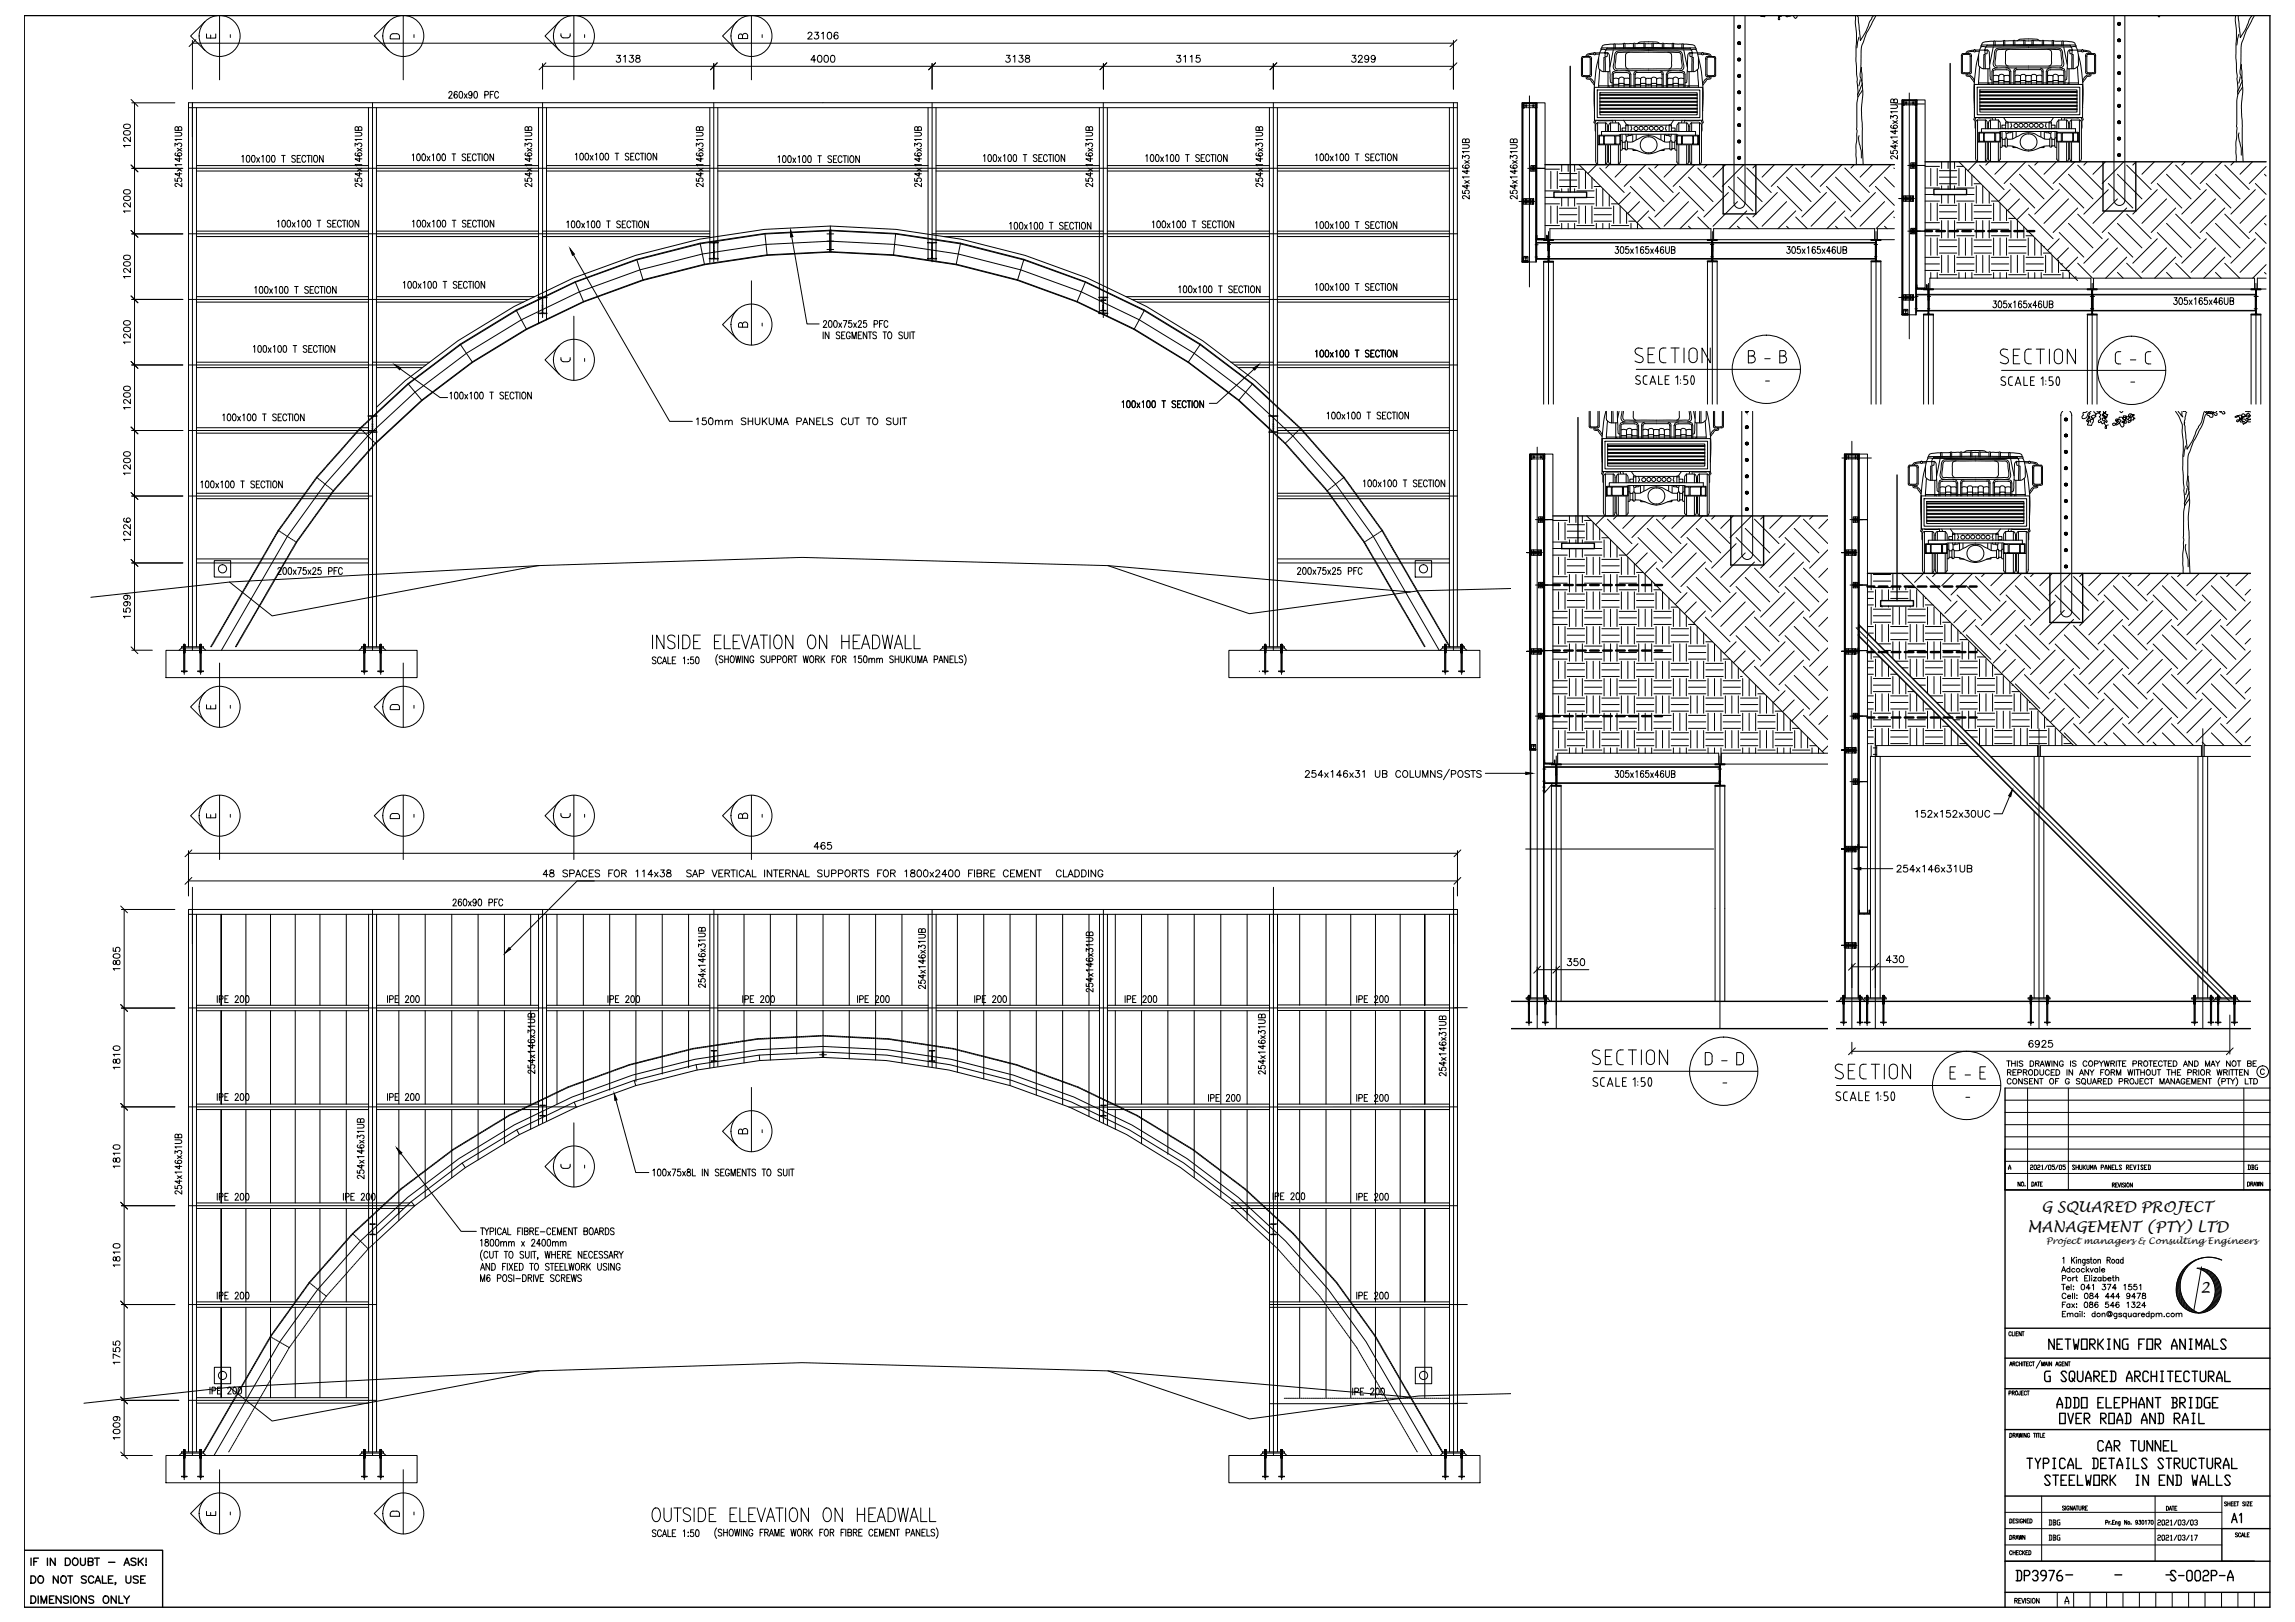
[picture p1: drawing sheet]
<svg xmlns="http://www.w3.org/2000/svg" width="841mm" height="594mm" viewBox="0 0 841 594" stroke-linecap="round" stroke-linejoin="round" font-family="sans-serif">
<defs><g id="words">
<text font-size="5.5" x="806.3" y="473.7">2</text>
<g font-size="5.4">
<text x="748.1" y="444">G SQUARED PROJECT</text>
<text x="743" y="451.3">MANAGEMENT (PTY) LTD</text>
</g>
<text font-size="3.3" x="749.8" y="455.5">Project managers &amp; Consulting Engineers</text>
</g></defs>
<!-- layer: 0 -->
<g fill="none" stroke="#000" stroke-width=".37">
<path d="M71.8 14.5l-2.5 2.5M533.9 14.5l-2.5 2.5M584 19.8l-1.8 .3-.6 .5M584.1 19.4l-1.3 .2a1.61 1.61 0 0 0-1.6 .9l-.2 .1M584.7 19.8h1.4M586.2 19.4h-1.5M586.7 18.2l1-.1 .8 .2M586.9 17.6h34.5M588.7 19.4a.94 .94 0 0 1 1.1 1.1l.3 9.4 .2 .4h.5M588.8 17.9h30.7M589 17.6a2.95 2.95 0 0 0-.6 3.2l.6-.2-.1-1.2h-2.7M591.2 18.3l-1.3 6.3"/>
<path d="M591.4 16.2v1.7M591.9 16.2v1.6M592.1 19.2l1.3-.5h21.7a1.64 1.64 0 0 1 1.5 1.9l.3 2.5a1.86 1.86 0 0 1 0 2.1 1.86 1.86 0 0 1-2 .7h-19.6a4.9 4.9 0 0 1-3.7-.5 2.65 2.65 0 0 1-.1-2.8l.1-2zM592.6 19.5l.4-.3 2.9-.1 19.4 .1 .5 .3 .3 .9 .3 3.5-.2 1.1a1.2 1.2 0 0 1-1.5 .2h-21.1a1.13 1.13 0 0 1-1.5-.2l-.2-1.6 .3-3.2zM595 16.2v1.6M595.5 16.2v1.6M597.1 19.2l-.7 .1a1.35 1.35 0 0 0-.7 1.8v.9a3.6 3.6 0 0 0 .4 3l.6 .3M598.6 16.1v1.6M599.1 16.1v1.6M599.8 16h2.5l.1-.2 .9 .2 2.4-.2 .3 .2h2.4M602.4 16v1.7M602.9 16v1.7"/>
<path d="M605.4 16v1.7M605.9 16v1.7M609.2 16.1v1.6M609.7 16.1v1.6M611.2 19.2l.6 .1a1.32 1.32 0 0 1 .8 1.8l-.1 1.8a1.59 1.59 0 0 1-.9 2.4M612.8 16.2v1.6M613.3 16.2v1.6M616.4 16.2l-.1 1.6M616.9 16.2v1.7M617 18.3l1.3 6.3M619.3 17.6a3 3 0 0 1 .6 3.2l-.6-.2-.1-1.1 2.8-.1M619.6 19.4a.98 .98 0 0 0-1.1 1.1l-.4 9.5-.6 .3"/>
<path d="M621.5 18.2l-33 .1M622.1 19.4h1.5M622.2 19.8h1.3M624.2 19.4l1.3 .2a1.87 1.87 0 0 1 1.8 1M624.3 19.8l1.8 .3 .5 .5M719.7 19.9h2l.3 .7M719.8 19.9l-.7 .4v6.1l.5 .3h1.9l.5-.4v-5.7M721.7 19.6h-2.5l-.4 .6v6.3M721.9 19.6l.3 .2 .2 .9M723.2 18.8l-1.6 .2-.8 .5M723.3 18.4l-1.3 .2a1.55 1.55 0 0 0-1.7 .9l-.1 .1M724 18.8h1.4"/>
<path d="M725.4 18.3l-1.5 .1M726 17.2h1.8M726.1 16.5h34.5M727.7 17.2h31.3M727.9 18.4a1.09 1.09 0 0 1 1.1 1.5l.3 9.1 .7 .3M728 16.8h30.7M728.2 16.5a2.95 2.95 0 0 0-.6 3.2 .68 .68 0 0 0 .7-.6 .68 .68 0 0 0-.6-.7h-2.2M730.4 17.2l-1.2 6.3M730.6 15.1v1.7M731.1 15.1l.1 1.6M731.5 18l1.6-.4h20.5a1.78 1.78 0 0 1 2.2 2l.3 2.4a1.86 1.86 0 0 1 0 2.1 1.86 1.86 0 0 1-2 .8l-19.5-.1a4.9 4.9 0 0 1-3.8-.4 2.6 2.6 0 0 1-.1-2.9l.2-2.4zM731.8 18.4l.5-.3h2.8h16.6l2.9 .1 .7 .9 .3 4.2-.5 .9h-22.3a1.13 1.13 0 0 1-1.5-.3l-.2-1.6 .4-3.2z"/>
<path d="M734.2 15.1v1.6M734.7 15.1v1.6M736.3 18.1l-.6 .1a1.29 1.29 0 0 0-.8 1.9v.8a3.5 3.5 0 0 0 .4 3l.6 .3M737.8 15v1.6M738.4 15.1v1.6M739.1 15h2.4l.2-.3 .8 .3 2.5-.3 .3 .3h2.4M741.6 15v1.7M742.1 15v1.6M744.6 15v1.6M745.1 15v1.7M748.4 15.1v1.6M748.9 15v1.6"/>
<path d="M750.4 18.1l.7 .1a1.34 1.34 0 0 1 .7 1.9v.8a3.5 3.5 0 0 1-.4 3l-.6 .3M752 15.1v1.6M752.5 15.1v1.6M755.6 15.1v1.6M756.1 15.1v1.7M756.3 17.2l1.2 6.3M758.5 16.5a3 3 0 0 1 .6 3.2 .74 .74 0 0 1-.6-.5 .74 .74 0 0 1 .3-.8h2.5M758.8 18.4a1.09 1.09 0 0 0-1.1 1.5l-.3 9.1-.7 .3M760.8 17.2h-1.8M761.4 18.3l1.4 .1M761.4 18.8h1.3M763.5 18.4l1.9 .3 1.1 .9"/>
<path d="M763.5 18.8l1.8 .2 .6 .5M764.9 19.6l-.4 .2-.2 .9M765 19.6h2.5l.5 .5v6.4M765.1 19.9l2.4 .2-.1 6.5-2.2 .1-.4-.3-.1-5.8M765.2 19.9l-.4 .3-.1 .4M48 36.4l2.5 2.5M200.1 23l-2.5 2.6M262.8 23l-2.5 2.6M342.8 23l-2.5 2.6M405.6 23l-2.5 2.6M467.9 23l-2.5 2.6M533.9 23l-2.5 2.6"/>
<path d="M579.9 27.3l.5 .5 1.9-.1 .4-.4M580.5 20.9h1.9M580.5 20.9l-.6 .5v5.8M581.3 28.1a.58 .58 0 0 0 .5 .9l1 .2 1.4 2M581.6 28.1l.1 .3a2.23 2.23 0 0 1 2.4 1.7l.3 .4M582.3 20.9l.4 .4v5.9M583.2 27.5l-.4 .6h-2.8l-.5-.6M583.2 21.7l.1-.4-.5-.6-3.1 .1-.2 .4v6.3M583.2 21.4v6M584.3 32h39.6v12.1h-39.6zM584.3 31.9l.1 12.2-.3 .8 .4 .2M585.3 33h37.6v10.1h-37.6z"/>
<path d="M585.8 31.4h36.7M585.8 21.3v2.1a2.08 2.08 0 0 0 2.2 2.8l1.4 .1 .5-.4M586.3 25.5l-.4 6.5M586.3 34h35.6v8.1h-35.6zM586.3 34.9h35.6M586.3 36.1h35.6M586.3 37.4h35.6M586.3 38.7h35.6M586.3 39.9h35.6M586.3 34.7h35.6M586.3 36h35.6M586.3 37.3h35.6"/>
<path d="M586.3 38.6h35.6M586.3 39.8h35.6M586.3 34.6h35.6M586.3 35.8h35.6M586.3 37.1h35.6M586.3 38.4h35.6M586.3 39.7h35.6M587.7 26.2v-5.1l.3-.2 .3 .4v4.9M589.3 26.2l-.1 5.8M589.4 31.4l.5 .6M590.8 27.3v4.7M591.2 30.9l4-.3v.3h2"/>
<path d="M591.2 28.9l1-.3 1 .3M591.2 27.5v4.5M592 26.6h4.1M592.1 26.6a.71 .71 0 0 0-.9 .8M592.7 25.9l-.7 .1a1.16 1.16 0 0 0-1.2 1.2M595.2 29.1v2.9M595.2 29a1.02 1.02 0 0 0-1-.8 1.02 1.02 0 0 0-1 .7v3.1M595.2 28.9l1.4-.3 .6 .3M595.8 25.9l1.2 .3 .6 1v4.8M596.1 26.6l.7 .1 .4 .6v4.7M599.2 30.9h2v-.3h1.9v.3l4-.3v.3h2M599.2 28.9l1-.3 1 .2v.4"/>
<path d="M599.2 27.1v4.9M599.8 26l-.7 .3-.4 .6 .1 5.1M599.8 26.5h8.6M600.1 26.5l-.7 .2-.2 .7M601.2 28.9a.97 .97 0 0 1 1-.7 .97 .97 0 0 1 .9 1M601.2 29.1v2.9M603.1 28.9l1-.2a.63 .63 0 0 1 1 .2M603.1 29.2l.1 2.8M605.1 29.2v2.8M607.1 28.9a1.09 1.09 0 0 0-1.9-.2l-.1 .5M607.1 29.1v2.9M608.3 26.5l.6 .2 .2 .7"/>
<path d="M608.5 26l.7 .3 .3 .5v5.2M609.1 28.9l-1-.3-.9 .2-.1 .4M609.1 27.1v4.9M612.4 25.9l-1.1 .3-.7 .9v4.9M613.1 28.9l-1.4-.3-.6 .3M613.1 29a1.02 1.02 0 0 1 1-.8 1.02 1.02 0 0 1 .9 .7v3.1M613.1 29.1v2.9M615.6 25.9l.7 .1a1.16 1.16 0 0 1 1.2 1.2M616.2 26.6a.71 .71 0 0 1 .9 .8M616.3 26.6h-4.1l-.9 .3-.2 5.1M617.1 28.9l-1-.3-1.1 .3M617.1 30.9l-4-.3v.3h-2"/>
<path d="M617.1 27.5v4.5M617.5 27.3v4.7M618.8 31.4l-.4 .6M619 26.2l.1 5.8M620 26.2v-4a.8 .8 0 0 1 .3-1.3l.3 .2-.1 5.1M622 25.5l.4 6.5M622.4 21.3v2.1a2.08 2.08 0 0 1-2.1 2.8l-1.4 .1-.6-.4M625.1 27.5l.4 .6h2.8l.4-.6M625.1 21.4v6M625.5 27.3l.4 .4M625.7 20.7l-.5 .1-.1 .9M625.8 20.7h2.5l.4 .5v6.3"/>
<path d="M626.6 28.1v.4a2.06 2.06 0 0 0-2.4 1.6l-.3 .4M627 28.1a.61 .61 0 0 1-.5 .9l-1.1 .3-1.4 1.9M627.7 20.9l.6 .2 .1 .5v5.6M627.8 20.9h-1.9l-.4 .3v6M628.4 27.3l-.5 .5-1.9-.1M720.5 27a.58 .58 0 0 0 .5 .9l1 .2 1.5 2.1M720.9 27v.4a2.21 2.21 0 0 1 2.4 1.7l.3 .3M722.4 26.4l-.4 .6h-2.8l-.4-.5M722.4 20.3v6.1M723.5 39.5v-.4a62.2 62.2 0 0 1 1.8-20.2l.6-2.2 .4-.4a1.09 1.09 0 0 1 1.2-1l10.5-.5a2.3 2.3 0 0 0 2.4-.5l6 .1a2.85 2.85 0 0 0 2.5 .4h3.5l1 .3 2.6-.1 2.2 .2a1.98 1.98 0 0 1 2.2 .8l1 2.6a61.9 61.9 0 0 1 1.8 20.3v.7M723.5 30.9h39.7v12.1h-39.7zM723.5 30.8l.1 12.2-.3 .8 .4 .2"/>
<path d="M724.6 31.9h37.6v10.1h-37.6zM725 30.4h36.7M725.1 20.2v2.1a2.05 2.05 0 0 0 2.1 2.9h1.6l.4-.3M725.5 24.5l-.4 6.4M725.5 32.9h35.6v8.1h-35.6zM725.5 36.1h35.6M725.5 37.3h35.6M725.5 38.6h35.6M725.5 39.9h35.6M725.5 33.9h35.6M725.5 35.1h35.6M725.5 36.4h35.6"/>
<path d="M725.5 37.7h35.6M725.5 38.9h35.6M725.5 33.7h35.6M725.5 35h35.6M725.5 36.2h35.6M725.5 37.5h35.6M725.5 38.8h35.6M725.5 33.5h35.6M725.5 34.8h35.6M727 25.2v-5.2l.3-.1 .2 5.3M728.5 25.2v5.7M728.7 30.4l.4 .5"/>
<path d="M730.4 29.8l4-.3v.4h2M730.4 27.8l1.3-.2 .8 .2M730.4 26.4v4.5M731.3 25.6h4.1M731.3 25.6l-.8 .3-.1 .5M731.9 24.9h-.6a1.16 1.16 0 0 0-1.3 1.3v4.7M734.4 28a.97 .97 0 0 0-1-.8 .97 .97 0 0 0-.9 .7l-.1 3M734.4 27.8l1.6-.2 .4 .3M734.4 28v2.9M735.1 24.8l1 .2 .8 1.1v4.8M735.3 25.6h.7l.4 .6v4.7M738.4 29.9h2v-.4h1.9v.3l4-.3v.4h2"/>
<path d="M738.4 27.8l1.1-.3 .9 .3v.3M738.4 26.1v4.8M739 25l-.7 .3-.3 .6v5M739 25.5h8.7M739.2 25.5l-.6 .2-.2 .6M740.4 27.9a.99 .99 0 0 1 1-.7 .99 .99 0 0 1 .9 .9v2.8M740.4 28.1v2.8M742.3 27.9a1.89 1.89 0 0 1 2.1 0M746.3 27.9a1.1 1.1 0 0 0-1.9-.1v3.1M746.3 28.1v2.8M747.5 25.5l.6 .2 .2 .6M747.7 25l1 .7v5.2"/>
<path d="M748.3 27.8l-1.1-.3-.8 .2-.1 .4M748.3 26.1v4.8M751.4 25.6h4.1M751.4 25.6a.86 .86 0 0 0-1.1 .8v4.5M751.7 24.8l-1.1 .2-.7 1.1v4.8M752.3 27.8l-1.5-.2-.5 .3M752.3 28a1 1 0 0 1 1-.8 1 1 0 0 1 1 .7v3M752.3 28v2.9M754.8 24.9h.7a1.16 1.16 0 0 1 1.2 1.3v4.7M755.4 25.6a.72 .72 0 0 1 .9 .8M756.3 27.8l-1.3-.2-.7 .2M756.3 29.8l-4-.3v.4h-2"/>
<path d="M756.3 26.4v4.5M758 30.4l-.4 .5M758.2 25.2l.1 5.7M759.2 25.2l.2-5.3a.51 .51 0 0 1 .5 .3 .51 .51 0 0 1-.2 .6v4.4M761.2 24.5l.4 6.4M761.6 20.2v2.1a2.05 2.05 0 0 1-2.1 2.9h-1.5l-.5-.3M764.3 26.4l.4 .6h2.8l.5-.5M764.3 20.3v6.1M765.8 27v.4a2.15 2.15 0 0 0-2.3 1.7l-.4 .3M766.3 27a.61 .61 0 0 1-.6 .9l-1.1 .3-1.3 2M584.3 40.6v-.3a63 63 0 0 1 1.7-19.8l.7-2.8 .3-.3a1.09 1.09 0 0 1 1.3-1l3.2-.4 2.9 .1 .8-.3 .4 .2 3.4-.2a1.73 1.73 0 0 0 2-.4l4.4-.1a3.1 3.1 0 0 1 2.8 .6l4.5 .1 .4-.2 .2 .3 3.4-.1 3.6 .4a1.19 1.19 0 0 1 1.1 1.2l.7 2a59.3 59.3 0 0 1 1.8 20.4v.6M584.7 46.1l.1 13.2 .6 1h2.9v-7.1"/>
<path d="M584.8 46v-.5l.6-.5h3l-.1 3.2M584.9 44.1l-.4 .9 .2 3.1M585.5 45v15.2M585.5 44.1l.3 .2h4.7l.2-.2M585.9 49.5h8v3.5h-8zM586.1 49.8h1.6v3h-1.6zM586.3 41.2h35.6M586.3 41.1h35.6M586.3 40.9h35.6M586.9 49.6v-1.4h34.5v1.4M587.9 49.8h3.8v3h-3.8zM588.5 45l.5 .7v2.5"/>
<path d="M589 59.1l-.5 1.2M589 53.2v5.8M589.4 59.1l.3 .8 .5 .3M589.4 46.3v1.9M589.4 53.2v5.8M590.2 45.1v3.1M590.2 53.2v7M591 44.1v.7M591.8 44.1l.3 .8M592.1 49.8h1.5v3h-1.5zM593.1 45.1v3.1M593.1 53.2v6.9"/>
<path d="M593.3 49.5l.7-.3h20.3l.6 .3M593.8 59.2l-.6 1M593.8 46.2l-.6-1.2h-3l-.6 .6-.2 .8M593.8 46.3v1.9M593.8 53.2v6.1M593.9 51.5l.5 .1 .1 .5M594.4 49.3v2.4M594.5 52.1v2.5l-.2 .4h-.5M594.5 52.1h1M594.6 54.4h.9M595 44.1l1 1.4M595.5 54.4l.1 .1a.37 .37 0 0 0 .3 .5 .37 .37 0 0 0 .4-.4l.1-.2"/>
<path d="M595.7 46.9h-1.3v1.1h1.3M595.7 46h.9M595.8 49.2a.53 .53 0 0 0 .5 .7 .53 .53 0 0 0 .5-.7M596 49.9v1.6M596.4 52v2.4l1.5 .1 1.9 .6a8.3 8.3 0 0 0 8.7 0l1.9-.6 1.5-.1M596.4 52l-.6-.5-.2 .3-.1 2.6M596.4 52a8.2 8.2 0 0 0 5.4-1.9 7.4 7.4 0 0 1 6.9 1.2l.3 .1a3.4 3.4 0 0 0 2.9 .6M596.6 45.8l-.8-.1-.1 2.5M596.6 45.8h15.1v2.4M596.6 45.8v2.4M597.6 45.9l.4 1.2-.4 .5 .2 .6M597.9 49.2l-.3 .4h-.9"/>
<path d="M598.3 49.3v2.6M598.4 54.6v.5h1.6M599.6 49.3v1.9M608.7 49.3v1.9M609.8 54.6v.5h-1.5M610 49.3v2.6M610.4 49.2l.1 .4h1.1M610.6 45.9v.1a1.69 1.69 0 0 0 0 1.9l-.1 .3M611.5 49.2l.4 .7a.52 .52 0 0 0 .6-.7M611.7 46h.8M611.7 45.8l.8-.1v2.5M611.9 52l.6-.5 .2 .3v2.6"/>
<path d="M611.9 52v2.4M612.3 49.9v1.6M612.5 46.9h1.4v1.1h-1.4M612.7 54.4a.4 .4 0 0 1-.2 .5 .4 .4 0 0 1-.5-.3l-.1-.2M612.7 54.4h1M612.7 52.1h1M613.3 44.1l-1 1.4M613.7 54.4l.2 .5 .5 .1M613.7 52.1v2.3M613.9 49.3v2.4M614.4 51.5l-.5 .1-.2 .5M614.4 49.5h8v3.5h-8z"/>
<path d="M614.5 46.2l.7-1.2h3l.7 1.4M614.5 59.2l.6 1M614.5 46.3v1.9M614.5 53.2v6.1M614.6 49.8h1.6v3h-1.6zM615.2 45.1v3.1M615.2 53.2v6.9M616.4 44.1l-.3 .8M616.5 49.8h3.8v3h-3.8zM617.2 44.1v.7M617.6 44.1l.2 .2h4.7l.3-.2M618.1 45.1v3.1"/>
<path d="M618.1 53.2v7M618.9 59.1l-.3 .7-.5 .4M618.9 46.3v1.9M618.9 53.2v5.8M619.2 59.1l.6 1.2M619.2 53.2v5.8M619.9 45v3.2M620.6 49.8h1.6v3h-1.6zM622.8 45l.5 .2 .2 .8M622.8 45l-3.1 .1-.5 .8v2.3M622.8 45v15.2M623.4 44.1l.4 1.2-.2 2.8"/>
<path d="M623.5 46.1v13l-.5 1.2h-3.1v-7.1M623.9 44.1l.3 .7-.4 .3M724 45.1l.1 13.3 .5 .9h3M724.1 43l-.3 1 .1 3M724.7 43l.5 .3 4.7-.3M724.7 44l-.6 .3-.1 .7M725.1 48.5h8v3.5h-8zM725.4 48.7h1.5v3.1h-1.5zM725.5 40.2h35.6M725.5 40h35.6M726.1 48.5v-1.4h34.5v1.4M727.1 48.7h3.9v3.1h-3.9z"/>
<path d="M727.6 47.1v-3.1h-2.9v15.2M727.6 52.2v7M727.7 44l.5 .5v.7M728.2 52.2v6l-.5 1.1M728.2 45.2v1.9M728.7 52.2v6l.2 .5 .4 .5h3M728.7 45.2v1.9M729.4 44l-.6 .5-.1 .8M729.4 44v3.1M729.4 52.2v6.9M729.4 44h2.9M730.2 43v.8"/>
<path d="M731.1 43l.2 .8M731.3 48.7h1.6v3.1h-1.6zM732.3 44l.7 1.2M732.3 44v3.1M732.3 52.2v6.9M732.6 48.4l.6-.2h20.3l.7 .2M733 58.2l-.6 1M733 45.3v1.8M733 52.2v6.1M733.1 50.4l.6 .3v2.8l-.2 .5-.4-.1M733.7 48.3v2.3M733.7 51h1.1"/>
<path d="M734.2 43l1 1.5M734.8 53.3l.1 .1a.4 .4 0 0 0 .3 .5 .4 .4 0 0 0 .4-.5M734.8 51a.43 .43 0 0 1 .4-.5 .43 .43 0 0 1 .4 .5M734.8 51v2.4h-1M735 45.8h-1.4v1.2h1.4M735 45h.9M735 48.2a.47 .47 0 0 0 .3 .6 .47 .47 0 0 0 .6-.4l.1-.2M735.2 48.9v1.5M735.6 51v2.4l3 .5a8.7 8.7 0 0 0 9.6 0l2.9-.5M735.6 51a8.6 8.6 0 0 0 5.5-2 7.2 7.2 0 0 1 6.6 1.1l1.6 .8 1.8 .1M735.8 44.8l-.2-.2a.4 .4 0 0 0-.5 0 .4 .4 0 0 0-.1 .4v2.2M735.9 47.2v-2.4h15v2.4"/>
<path d="M736.9 44.8l.3 1.2-.3 .5 .2 .6M737.1 48.2l-.2 .4h-1M737.6 48.2v2.7M737.6 53.5v.5h1.6M738.8 48.3v1.8M747.9 48.3v1.8M749.1 53.5v.5h-1.5M749.2 48.2v2.7M749.6 48.2l.2 .4h1M749.8 44.8v.1a1.69 1.69 0 0 0 0 1.9l-.1 .3M750.7 48.2l.4 .6a.49 .49 0 0 0 .5-.1 .49 .49 0 0 0 .1-.5M750.9 45h.8"/>
<path d="M750.9 44.8l.8-.2v2.6M751.1 51l.3-.5a.37 .37 0 0 1 .5 .1 .37 .37 0 0 1 .1 .4M751.1 51v2.4M751.5 48.9v1.5M751.7 45.8h1.4v1.2h-1.4M752 53.3a.42 .42 0 0 1-.4 .6 .42 .42 0 0 1-.5-.5M752 51v2.4h.9M752 51h1M752.5 43l-1 1.5M753.1 48.3v2.3M753.6 50.4l-.6 .4v2.6l.2 .6 .4-.1M753.6 48.5h8v3.5h-8z"/>
<path d="M753.7 58.2l.6 1M753.7 45.3v1.8M753.7 52.2v6.1M753.9 48.7h1.5v3.1h-1.5zM754.5 44l-.8 1.2M754.5 44h2.8M754.5 44v3.1M754.5 52.2v6.9M755.7 43l-.3 .8M755.8 48.7h3.8v3.1h-3.8zM756.5 43v.8M756.8 43l4.6 .3 .6-.3"/>
<path d="M757.3 44l.5 .4 .3 .9M757.3 44v3.1M757.3 52.2v6.9M758.1 52.2v5.8l-.2 .7-.5 .5h-2.9M758.1 45.2v1.9M758.5 52.2v6l.6 1.1M758.5 45.2v1.9M759.1 44l-.5 .5-.1 .7M759.1 47.1v-3.1h2.9v15.2M759.1 52.2v7M759.8 48.7h1.6v3.1h-1.6zM762 44l.6 .3 .1 .7"/>
<path d="M762.6 43l.4 1-.2 3M762.7 45.1v13.3l-.6 .9h-3M763.2 43l.2 .8-.4 .2M48 60.4l2.5 2.5M559 74.2l.3 .2zM559 73.1l.3 .3zM561.7 62l.2 .3zM561.7 61l.2 .3zM590.2 60.2h2.9M615.2 60.2h2.9M698.2 72.2h.3l-.1 .2zM698.3 73.1l.2 .2z"/>
<path d="M699.8 72.1l.3 .2zM700.9 60l.3 .2zM48 84.4l2.5 2.5M559 95.3l.3 .3zM559 94.3l.3 .3zM565.7 96v52M569.2 96v52M625.7 95.8v52.2M629.3 95.8v52.2M685.7 95.8v52.2M689.3 95.8v52.2M700.9 85l.3 .2z"/>
<path d="M48 108.4l2.5 2.5M698.3 114.7l.2 .1-.1 .2zM698.3 113.7l.2 .2zM698.3 109.3l.2 .2-.1 .1zM698.3 108.3l.2 .3zM699.8 109.3l.3 .2zM704.9 115.3v32.7M708.5 115.3v32.7M764.9 115.3v32.7M768.5 115.3v32.7M824.9 115.3v32.7M828.5 115.3v32.7"/>
<path d="M48 132.4l2.5 2.5M48 156.4l2.5 2.5M582.4 150.7v5.5M582.7 150.7v5.4l.5 .3h1.9l.5-.4v-5.3M584.1 156.7a.58 .58 0 0 0 .5 .9l1 .2 1.5 2M584.5 156.7v.4a2.23 2.23 0 0 1 2.4 1.6l.3 .4M586 150.7l-.1 5.8-2.9 .2-.4-.1-.2-.4M588.5 150.7a64.7 64.7 0 0 0-1.4 18v.5M588.7 150.7v1.3a2.1 2.1 0 0 0 2.1 2.9h1.5l.5-.3M589.1 154.2l-.4 6.4M590.6 150.7v4.2M591.1 150.7v4.2"/>
<path d="M592.1 154.9v5.7M592.7 150.7l.2 7.9 .3 .3h.4M593.3 150.7l-.5 2.5M594 159.5l4-.3v.4h2M594 157.5l1.1-.2 1 .3a1.02 1.02 0 0 1 1-.7 1.02 1.02 0 0 1 .9 .7M594.4 150.7l-.1 .5a2.41 2.41 0 0 0 .5 3.2l.9 .2 20.1-.1a4.9 4.9 0 0 0 3.8-.4 3.9 3.9 0 0 0-.1-3.4M594.9 155.2h4.1M594.9 150.7l-.2 1.8 .2 1.1a1.13 1.13 0 0 0 1.5 .3h22.3l.5-1-.2-2.2M594.9 155.2l-.9 .4v5M595.5 154.6h-.6a1.06 1.06 0 0 0-1.3 1.3v4.7M596 157.6v3M598 157.7v2.9"/>
<path d="M598 157.5l1.4-.2 .6 .3M598.5 150.7a3.4 3.4 0 0 0 .4 2.9l.6 .3M598.7 154.5l1.1 .3 .7 1.1v4.7M598.9 155.2a.85 .85 0 0 1 1.1 1v4.4M602.1 159.6h1.9v-.4h1.9v.3l4-.3v.4h2M602.1 157.6l.9-.4 1 .3v.3M602.1 155.8v4.8M602.6 154.7l-.8 .4-.2 .5v5M602.6 155.2h8.7M602.9 155.1l-.6 .3-.2 .6M604 157.6a.99 .99 0 0 1 1.1-.7 .99 .99 0 0 1 .8 .9M604 157.7v2.9"/>
<path d="M605.9 157.6a1.89 1.89 0 0 1 2.1 0M605.9 157.8l.1 2.8M608 157.8v2.8M609.9 157.6a1.12 1.12 0 0 0-1.9-.3v.5M609.9 157.7v2.9M611.1 155.1l.6 .3 .2 .6M611.3 154.7l.7 .2 .3 .5v5.2M611.9 157.6l-1-.4-.9 .2-.1 .4M611.9 155.8v4.8M615 155.2h4.1M615 155.2a.86 .86 0 0 0-1.1 1v4.4M615.3 154.5l-1.2 .3-.6 1v4.8"/>
<path d="M615.4 150.7v.9a1.66 1.66 0 0 1-1 2.3M615.9 157.5l-1.4-.2-.6 .3M617.9 157.6v3M618.4 154.6h.7a1.11 1.11 0 0 1 1.2 1.3v4.7M619 155.2a.72 .72 0 0 1 .9 .9v4.5M619.9 157.5l-1-.2-1 .3a1.01 1.01 0 0 0-1-.7 1.01 1.01 0 0 0-1 .7v3M619.9 159.5l-4-.3v.4h-2M620.6 150.7l.5 2.5M621.3 150.7l-.3 8-.7 .2M621.8 154.9l.1 5.7M622.9 150.7l-.1 4.2M623.3 150.7v4.2"/>
<path d="M624.8 154.2l.4 6.4M625.2 150.7v1.3a2.1 2.1 0 0 1-2.1 2.9h-1.4l-.6-.3M625.5 150.7a61.1 61.1 0 0 1 1.3 18.1v.5M627.9 150.7l.1 5.7 .3 .3h2.6l.4-.1 .3-.4M628.3 150.7v5.2l.5 .5M629.4 156.7v.4a2.23 2.23 0 0 0-2.4 1.6l-.3 .4M629.8 156.7a.58 .58 0 0 1-.5 .9l-1 .2-1.4 2M631.2 150.7l-.1 5.5-2.3 .2M631.6 150.7v5.5M587.1 160.6h39.7v12.1h-39.7zM587.1 160.6l.1 12.1-.3 .9 .4 .1M587.6 174.8l.1 13.3 .6 .9h2.9"/>
<path d="M587.7 172.7l-.3 1 .1 3M588.2 161.6h37.6v10.1h-37.6zM588.3 172.7l.5 .2 4.7-.2M588.4 173.6l-.7 .4-.1 .7M588.6 160.1h36.7M588.7 178.1h8v3.6h-8zM589 178.4h1.5v3h-1.5zM589.1 162.6h35.6v8.1h-35.6zM589.1 163.5h35.6M589.1 164.8h35.6M589.1 166.1h35.6M589.1 167.3h35.6"/>
<path d="M589.1 168.6h35.6M589.1 169.9h35.6M589.1 163.4h35.6M589.1 164.6h35.6M589.1 165.9h35.6M589.1 167.2h35.6M589.1 168.4h35.6M589.1 169.7h35.6M589.1 163.2h35.6M589.1 164.5h35.6M589.1 165.8h35.6M589.1 167h35.6"/>
<path d="M589.1 168.3h35.6M589.1 169.6h35.6M589.7 178.2v-1.4h34.5v1.4M590.7 178.4h3.9v3h-3.9zM591.2 176.8v-3.2h-2.9v15.2M591.3 173.6l.5 .6v.7M591.8 174.9v1.9M592.3 174.9v1.9M592.3 160.1l.4 .5M593 173.7v3.1M593.8 172.7v.8M594.7 172.7l.2 .8"/>
<path d="M594.9 178.4h1.6v3h-1.6zM595.9 173.7v3.1M596.2 178.1l.6-.3h20.3l.7 .3M596.6 174.9l-.7-1.3h-3l-.5 .6-.1 .8M596.6 175v1.8M597.3 178v2.3M597.8 172.7l1 1.5M598.6 175.5h-1.3v1.1h1.3M598.6 174.7h.9M598.6 177.8a.47 .47 0 0 0 .3 .7 .47 .47 0 0 0 .6-.5l.1-.2M598.8 178.5v1.6M599.4 174.5l-.8-.1v2.5"/>
<path d="M599.5 174.5h15v2.4M599.5 174.5v2.4M600.5 174.5l.3 1.2-.3 .5 .2 .6M600.7 177.8l-.1 .5h-1.1M601.2 178v2.5M602.4 178v1.8M611.5 178v1.8M612.8 178v2.5M613.2 177.8l.2 .5h1M613.4 174.5l-.3 1.3 .3 .4-.1 .6M614.3 177.8l.4 .7a.49 .49 0 0 0 .5-.1 .49 .49 0 0 0 .1-.6M614.5 174.7h.8"/>
<path d="M614.5 174.5l.8-.1v2.5M615.1 178.5v1.6M615.3 175.5h1.4v1.1h-1.4M616.1 172.7l-1 1.5M616.7 178v2.3M617.2 178.1h8v3.6h-8zM617.3 174.9l.8-1.3h2.9l.4 .4 .3 1M617.3 175v1.8M617.5 178.4h1.5v3h-1.5zM618.1 173.7v3.1M619.3 172.7l-.3 .8M619.4 178.4h3.8v3h-3.8z"/>
<path d="M620.1 172.7v.8M620.4 172.7l4.6 .2 .6-.2M620.9 173.7v3.1M621.7 160.1l-.5 .5M621.7 174.9v1.9M622.1 174.9l.1-.7 .5-.6h2.9v15.2M622.1 174.9v1.9M622.8 173.6v3.2M623.4 178.4h1.6v3h-1.6zM625.6 173.6l.6 .4 .1 .7M626.2 172.7l.4 1-.2 3M626.3 174.8v13.3l-.7 .9h-2.8"/>
<path d="M626.8 172.7l.2 .8-.4 .2M699.7 177l.4 .4h2.1l.3-.4M701 177.8a.61 .61 0 0 0 .5 .9l1 .1 1.5 2.1M701.4 177.7v.4a2.23 2.23 0 0 1 2.4 1.7l.3 .4M702.1 170.6l.4 .4v5.9M702.1 170.6h-2l-.4 .3v6M702.3 170.4h-2.6l-.4 .5v6.3M702.4 170.4l.5 .3v.7M702.9 177.2l-.4 .5h-2.9l-.3-.5M702.9 171.1v6M703.7 169.5l-1.6 .2-.7 .6M703.8 169.1l-1.3 .2a1.87 1.87 0 0 0-1.8 1"/>
<path d="M704.5 169.5h1.4M705.6 171v2a2.1 2.1 0 0 0 2.1 2.9h1.6l.4-.3M706 175.2l-.4 6.4M706.5 167.9h1.8M706.7 167.2h34.4M707.5 175.9v-5.2a.33 .33 0 0 1 .5 0 .33 .33 0 0 1 0 .4l.1 4.8M708.5 169.1a1.13 1.13 0 0 1 1 1.5l.4 9.1 .6 .3M708.6 167.5h30.7M708.7 167.2a3 3 0 0 0-.6 3.3l.6-.2v-1.2h-4.3M709 175.9v5.7M710.5 177v4.6M710.9 178.5l1.1-.2 1 .3"/>
<path d="M710.9 177.2v4.4M711 168l-1.3 6.3M711.1 165.9v1.6M711.7 165.8v1.7M711.7 176.3h4.1a.84 .84 0 0 1 1.1 .9v4.4M711.9 176.3l-.8 .2-.2 .6M712.2 168.6l.9-.3h21.5a1.68 1.68 0 0 1 1.8 2l.2 2.4a1.86 1.86 0 0 1 0 2.2 1.86 1.86 0 0 1-2 .7h-19.5a5.1 5.1 0 0 1-3.6-.4 2.48 2.48 0 0 1-.2-3l.2-2.6zM712.3 169.1l.8-.2 2.5-.1 19.5 .1 .5 .5 .2 .7 .3 4.3-.5 .5h-23.4l-.5-.5-.1-.8 .4-3.7zM712.4 175.6l-.6 .1a1.12 1.12 0 0 0-1.3 1.2M713 178.7v2.9M713 178.6a.98 .98 0 0 1 1-.7 .98 .98 0 0 1 .9 .8M714.7 165.8v1.7"/>
<path d="M714.9 178.5l1.5-.2 .5 .3M714.9 178.7v2.9M715.2 165.8v1.7M715.6 175.5l1.1 .4 .7 1M716.9 168.8l-.7 .2a1.26 1.26 0 0 0-.8 1.8l.1 1.8a1.58 1.58 0 0 0 .9 2.3M717.4 176.9v4.7M718.3 165.7v1.7M718.9 165.8v1.6M718.9 178.6l1-.3 1 .2v.4M718.9 176.8v4.8M719.5 175.7l-.9 .6-.1 5.3M719.6 176.2h8.6"/>
<path d="M719.6 165.7h2.4l.2-.2 .8 .2 2.5-.2 .2 .2h2.5M719.8 176.2l-.7 .2-.2 .6M720.9 178.6a.99 .99 0 0 1 1.1-.7 .99 .99 0 0 1 .9 .9M721 178.8v2.8M722.2 165.7v1.7M722.6 165.7v1.7M722.9 178.6a1.89 1.89 0 0 1 2 0M722.9 178.9v2.7M724.9 178.9v2.7M725.2 165.7v1.7M725.6 165.7v1.7M726.8 178.8v2.8"/>
<path d="M726.8 178.6a.99 .99 0 0 0-1-.7 .99 .99 0 0 0-.9 .9M728 176.2l.7 .2 .2 .6M728.2 175.7l.7 .3 .4 .5v5.1M728.8 178.6l-1-.3-.9 .2-.1 .4M728.8 176.8v4.8M728.9 165.8v1.6M729.4 165.7v1.7M730.4 176.9v4.7M730.9 168.8l.7 .2a1.26 1.26 0 0 1 .8 1.8l-.1 1.8a1.58 1.58 0 0 1-1 2.3M732.2 175.5l-1.2 .4-.6 1M732.6 165.8v1.7M732.9 178.5l-1.5-.2-.5 .3"/>
<path d="M732.9 178.7a1 1 0 0 1 .9-.8 1 1 0 0 1 1 .7v3M732.9 178.7v2.9M733.1 165.8v1.7M735.4 175.6l.6 .1a1.12 1.12 0 0 1 1.3 1.2M735.9 176.3a.72 .72 0 0 1 .9 .8M736 176.3h-4.1a.84 .84 0 0 0-1 .9v4.4M736.1 165.8v1.7M736.6 165.9v1.6M736.8 168l1.3 6.3M736.8 178.5l-1-.2-1 .3M736.8 177.2v4.4M737.3 177v4.6"/>
<path d="M738.7 175.9l.1 5.7M739 167.2a3 3 0 0 1 .6 3.3l-.5-.2-.1-1.2h2.8M739.3 169.1a1.13 1.13 0 0 0-1.1 1.5l-.3 9.1-.6 .3M739.7 175.9l.1-4.8a.33 .33 0 0 1 0-.4 .33 .33 0 0 1 .5 0v5.2M741.3 167.9l-33.1 .1M741.8 175.2l.3 6.4M741.9 169.1h1.5M741.9 169.5h1.4M742.2 171v2a2.1 2.1 0 0 1-2.1 2.9h-1.6l-.4-.3M744 169.1l1.3 .2a1.87 1.87 0 0 1 1.7 1M744 169.5l1.6 .2 .8 .6M744.8 177.2l.4 .5h2.9l.4-.5"/>
<path d="M744.8 171.1v6M745.3 177l.4 .4M745.4 170.4l-.5 .3-.1 .7M745.5 170.4h2.6l.4 .5v6.3M746.4 177.7l-.1 .4a2.23 2.23 0 0 0-2.3 1.7l-.3 .4M746.7 177.8a.61 .61 0 0 1-.5 .9l-.9 .1-1.5 2.1M747.5 170.6l.6 .5v5.8M747.6 170.6h-1.9l-.4 .3v6M748.1 177l-.5 .4h-1.9M48 180.4l2.5 2.5M564.5 190.7l.2 .2zM564.5 189.7l.2 .2z"/>
<path d="M591.2 181.8v7.1M591.8 181.8v6.1l-.5 1.1M592.3 181.8v6.1l.3 .7 .4 .3h2.9l.7-1.1M593 181.8v7M595.9 181.8v7M596.6 181.8v6.1M596.7 180.1l.7 .3v2.8l-.3 .4h-.4M597.4 180.7h1M597.4 183.1h1M598.4 183l.1 .2a.37 .37 0 0 0 .2 .4 .37 .37 0 0 0 .5-.3v-.2M598.4 180.7l.2-.5 .4 .1 .2 .4M598.4 180.7v2.4"/>
<path d="M599.2 180.7v2.4l1.7 .1 1.7 .6a8.2 8.2 0 0 0 8.7 0l1.7-.6 1.8-.1M599.2 180.7a8.6 8.6 0 0 0 5.5-2 7.3 7.3 0 0 1 6.8 1.2l.3 .1a3.4 3.4 0 0 0 3 .7M601.2 183.2v.6h1.6M612.7 183.2v.6h-1.5M614.8 180.7l.4-.5 .4 .5M614.8 180.7v2.4M615.6 183l-.1 .1a.4 .4 0 0 1-.3 .5 .4 .4 0 0 1-.4-.3v-.2M615.6 183.1h.9M615.6 180.7h1M615.6 180.7v2.4M616.6 183.1l.2 .5h.4M617.2 180.1l-.6 .4v2.6"/>
<path d="M617.3 187.8l.6 1.1M617.3 181.8v6.1M618.1 181.8v7M620.9 181.8v7M621.7 187.7l-.6 1.1-3 .1M621.7 181.8v5.9M622.1 181.8v6.1l.6 1.1M622.8 181.8v7.1M704.1 190.3v-.4a59.7 59.7 0 0 1 1.6-19.7l.7-2.8 .4-.3a1.09 1.09 0 0 1 1.3-1l3.2-.4 2.9 .1 .8-.3 .3 .2 3.4-.2a1.73 1.73 0 0 0 2.1-.4l4.4-.1a3.1 3.1 0 0 1 2.8 .6l4.4 .1 .4-.2 .3 .3 3.4-.1 2.6 .3a1.63 1.63 0 0 1 1.8 .7l.4 1.1a42 42 0 0 1 2.1 9.5 63.9 63.9 0 0 1 .3 12.7v.3M704.1 181.6h39.6v12.1h-39.6zM704.1 181.6v12.1M704.1 193.7l-.3 .8 .4 .2"/>
<path d="M704.5 195.8l.1 13.4 .6 .8h2.9M704.7 193.7l-.4 1 .1 3M705.1 182.7h37.6v10h-37.6zM705.2 194.7h3.1l.5 .9v2.3M705.2 194.7v15.2M705.3 193.7l.4 .3 4.7-.3M705.3 194.7l-.6 .3-.2 .7M705.6 181.1h36.6M705.6 199.2h8v3.5h-8zM705.9 199.4h1.5v3.1h-1.5zM706.1 183.7h35.6v8.1h-35.6zM706.1 184.6h35.6"/>
<path d="M706.1 185.8h35.6M706.1 187.1h35.6M706.1 188.4h35.6M706.1 189.6h35.6M706.1 190.9h35.6M706.1 184.4h35.6M706.1 185.7h35.6M706.1 186.9h35.6M706.1 188.2h35.6M706.1 189.5h35.6M706.1 190.7h35.6M706.1 184.2h35.6"/>
<path d="M706.1 185.5h35.6M706.1 186.8h35.6M706.1 188h35.6M706.1 189.3h35.6M706.1 190.6h35.6M706.7 199.2v-1.3h34.4v1.3M707.7 199.4h3.8v3.1h-3.8zM708.1 194.7v3.2M709.2 196v1.9M709.2 181.1l.4 .5M710 194.7l-.5 .4-.3 1M710 194.7v3.2"/>
<path d="M710 194.7h2.8M710.8 193.7v.8M710.9 180.6l4-.4v.4h2M711.6 193.7l.3 .8M711.9 199.4h1.5v3.1h-1.5zM712.8 194.7l.8 1.2M712.8 194.7v3.2M713.1 199.1l.7-.2h20.2l.7 .2M713.6 196v1.9M714.1 199v2.3M714.7 193.7l1.1 1.5M715.5 196.5h-1.4v1.2h1.4"/>
<path d="M715.5 195.7h.9M715.5 198.9a.46 .46 0 0 0 .3 .6 .46 .46 0 0 0 .6-.4l.1-.2M715.7 199.6v1.5M716.3 195.5l-.8-.1v2.5M716.4 195.5h15M716.4 195.5v2.4M717.4 195.5l.3 1.2-.3 .6 .2 .6M717.6 198.9l-.1 .4h-1.1M718.1 199v2.6M718.9 180.6h2v-.4h2v.4l3.9-.4v.4h2M719.4 199v1.8M723.9 199.8a2.94 2.94 0 0 0-3.1 2.9 2.94 2.94 0 0 0 3.1 2.9"/>
<path d="M723.9 199.8a2.94 2.94 0 0 1 3.1 2.9 2.94 2.94 0 0 1-3.1 2.9M728.4 199v1.8M729.7 199v2.6M730.2 198.9l.1 .4h1M730.4 195.5l-.4 1.2 .4 .6-.2 .6M731.3 198.9l.2 .6h.6l.1-.6M731.4 195.7h.9M731.4 195.5v2.4M731.5 195.5l.7-.1 .1 2.5M732.1 199.6v1.5M732.3 196.5h1.3v1.2h-1.3M733.1 193.7l-1.1 1.5"/>
<path d="M733.6 199v2.3M734.1 199.2h8v3.5h-8zM734.3 196v1.9M734.4 199.4h1.5v3.1h-1.5zM734.9 194.7l-.7 1.2M734.9 194.7h2.9M735 194.7v3.2M736.2 193.7l-.3 .8M736.3 199.4h3.8v3.1h-3.8zM736.8 180.6l-3.9-.4v.4h-2M737 193.7v.8M737.3 193.7l4.6 .3 .6-.3"/>
<path d="M737.8 194.7l.5 .4 .3 1M737.8 194.7v3.2M738.6 181.1l-.4 .5M738.6 196v1.9M739.7 194.7v3.2M740.4 199.4h1.5v3.1h-1.5zM742.5 194.7l.6 .3 .2 .7M742.6 194.7h-3.1l-.5 .9v2.3M742.6 194.7v15.2M743.1 193.7l.4 1-.1 3M743.3 195.8l-.1 13.4-.6 .8h-2.9M743.7 193.7l.3 .8-.5 .2"/>
<path d="M48 204.9l2.5 2.5M561.9 202.8l.2 .2zM561.9 201.8l.3 .1-.2 .2zM563.4 201.8l.3 .2zM564.5 214.7l.2 .2zM564.5 213.7l.3 .1-.2 .2zM677.2 202.8l.2 .2zM677.2 201.8l.3 .1-.2 .2zM678.8 201.8l.2 .2zM679.8 213.7l.2 .2zM708.1 202.9v7M708.8 202.9v6l-.6 1.1"/>
<path d="M709.2 202.9v6l.2 .6 .5 .4h2.9M710 202.9v6.9M712.8 202.9v6.9M713.6 208.9l-.7 1M713.6 202.9v6.1M713.6 201.1l.7 .4v2.6M714.3 204.1l-.2 .6-.5-.1M714.3 201.7h1M714.3 204.1h1M715.3 204.1h.1a.38 .38 0 0 0 .2 .5 .38 .38 0 0 0 .5-.3v-.2M715.3 201.7l.2-.5 .4 .1 .2 .4M715.3 201.7v2.4"/>
<path d="M716.1 201.7v2.4l1.8 .1 1.7 .6a8.2 8.2 0 0 0 8.6 0l1.7-.6 1.7-.1M716.1 201.7a8.6 8.6 0 0 0 5.5-2 7.2 7.2 0 0 1 6.6 1.1l1.4 .8 2 .1M718.2 204.2v.6h1.5M729.6 204.2v.6h-1.6M731.6 201.7l.5-.5 .4 .5M731.6 201.7v2.4M732.5 204.1h-.1a.38 .38 0 0 1-.2 .5 .38 .38 0 0 1-.5-.3l-.1-.2M732.5 201.7v2.4M732.5 204.1h1M732.5 201.7h1M733.5 204.1l.2 .6 .5-.1M734.1 201.1l-.6 .4v2.6"/>
<path d="M734.2 208.9l.7 1M734.3 202.9v6.1M735 202.9v6.9M737.8 202.9v6.9M738.6 202.9v6l-.2 .6-.5 .4h-3M739 202.9v6l.6 1.1M739.7 202.9v7M48 236.9l2.5 2.5M60.8 238.2h92.1v10h-92.1zM450.3 238.2h92v10h-92zM561.9 239l.2 .2zM561.9 238l.3 .1-.2 .2z"/>
<path d="M563.4 238l.3 .2zM677.2 239l.2 .2zM677.2 238l.3 .1-.2 .2zM678.8 238l.2 .2zM561.9 274.1l.2 .2zM561.9 273.1l.3 .1-.2 .2zM564.5 262.7l.2 .2zM564.5 261.6l.2 .3zM677.2 275.2l.2 .2zM677.2 274.2l.3 .1-.2 .2zM678.8 274.2l.2 .2zM689 277.1v88.4"/>
<path d="M721.3 273.1h-33.6v4M725.2 277.1h-39.8v88.4M725.6 273.1h21.1v4M729.6 277.1h95.1M745.4 277.1v15.8M747.7 277.1v-4h59v4M749 277.1v19.4M805.5 277.1v75.8M809 277.1v79.4M824.7 273.1h-17v4M568.5 287.9v78.9M572.1 287.9v78.9"/>
<path d="M628.5 287.9v78.9M632.1 287.9v78.9M745.4 297.3v68.2M70.3 311.3l-2.5 2.5M535.3 311.3l-2.5 2.5M677.2 311.3l.2 .3zM677.2 310.4l.3 .1-.2 .2zM678.8 310.4l.2 .2zM749 300.8v64.7M44.2 331.8l2.5 2.5M70.3 321.4l-2.5 2.5M535.3 321.4l-2.5 2.5"/>
<path d="M564.5 353.9l-2.5 2.5M571.6 353.9l-2.5 2.5M677.2 346.7l.2 .2zM677.2 345.6l.2 .3zM679.9 352.8l-2.5 2.5M688.5 352.8l-2.5 2.5M805.5 357.2v8.3M44.2 367.9l2.5 2.5M683.2 365.5h8v.4h-8zM683.2 374.4l2 .2zM683.8 365.9h.8zM683.8 365.4l.8 .1z"/>
<path d="M683.9 366l.6-.1 .1 .3-.7 .1zM683.9 365.2l.6-.1 .1 .3h-.7zM684 366.3h.1M684 365.1h.1M684 364.6h.4h-.4M684 364.7h.4h-.4M684 364.9h.4h-.4M684 365h.4h-.4M684 366.3h.4h-.4M684 366.5h.4h-.4M684 366.6h.4h-.4M684 366.7h.4h-.4"/>
<path d="M684 366.8h.4h-.4M684 367.1h.4h-.4M684 367.2h.4h-.4M684 367.4h.4h-.4M684 367.5h.4h-.4M684 366.3h.4M684 365.1v-.5h.4v.5M684 374.6v.2h.4v-.2M684 364.6h.4M684 364.7h.4M684 364.8h.4M684 364.9h.4"/>
<path d="M684 365h.4M684 365.1h.4M684 366.4h.4M684 366.5h.4M684 366.6h.4M684 366.7h.4M684 366.8h.4M684 367h.4M684 366.9h.4M684 367.1h.4M684 367.2h.4M684 367.4h.4"/>
<path d="M684 367.3h.4M684 367.6h.4M684 367.5h.4M684 367.7h.4M684 366.3v8.1M684 365.9l.1 .1M684.1 365.2v.2M684.1 365.4h-.1M684.1 365.9v.3M684.3 365.9l.1 .3M684.3 366.3h.1M684.3 365.1h.1"/>
<path d="M684.4 365.2l-.1 .2M684.4 365.4h.1M684.4 366.3v8.1M684.4 365.9v.1M689.2 374.4l2 .2zM689.8 365.9h.8zM689.8 366l.7-.1 .1 .3-.7 .1zM689.8 365.4l.8 .1zM689.9 365.1h.6l.1 .3h-.7zM690 366.3h.1M690 365.1h.1M690 364.6h.4h-.4"/>
<path d="M690 364.7h.4h-.4M690 364.9h.4h-.4M690 365h.4h-.4M690 366.3h.4h-.4M690 367.2h.4h-.4M690 367.3h.4h-.4M690 367.5h.4h-.4M690 367.6h.4h-.4M690 366.3h.4M690 365.1v-.5h.4v.5M690 366.3v8.1M690 374.6v.2h.4v-.2"/>
<path d="M690 365.9l.1 .1M690 364.6h.4M690 364.7h.4M690 364.8h.4M690 364.9h.4M690 365h.4M690 365.1h.4M690 366.4h.4M690 366.5h.4M690 366.6h.4M690 366.7h.4M690 366.8h.4"/>
<path d="M690 367h.4M690 366.9h.4M690 367.1h.4M690 367.2h.4M690 367.4h.4M690 367.3h.4M690 367.6h.4M690 367.5h.4M690 367.7h.4M690.1 365.2v.2M690.1 365.4h-.1M690.1 365.9v.3"/>
<path d="M690.4 365.9v.3M690.4 366.3h.1M690.4 365.1h.1M690.4 365.2v.2M690.4 366.3v8.1M690.4 365.4h.1M690.4 365.9v.1M690.6 365.2h.1M690.6 365.3h.1M743.2 365.5h8v.4h-8zM743.2 374.4l2 .2zM743.9 365.9h.7z"/>
<path d="M743.9 366l.6-.1 .1 .3-.7 .1zM743.9 365.4l.7 .1zM743.9 365.2l.6-.1 .1 .3h-.7zM744 366.3h.1M744 365.1h.1M744 364.6h.4h-.4M744 364.7h.4h-.4M744 364.9h.4h-.4M744 365h.4h-.4M744 366.3h.4h-.4M744 366.5h.4h-.4M744 366.6h.4h-.4"/>
<path d="M744 366.7h.4h-.4M744 366.8h.4h-.4M744 367.1h.4h-.4M744 367.2h.4h-.4M744 367.4h.4h-.4M744 367.5h.4h-.4M744 366.3h.4M744 365.1v-.5h.4v.5M744 374.6v.2h.4v-.2M744 364.6h.4M744 364.7h.4M744 364.8h.4"/>
<path d="M744 364.9h.4M744 365h.4M744 365.1h.4M744 366.4h.4M744 366.5h.4M744 366.6h.4M744 366.7h.4M744 366.8h.4M744 367h.4M744 366.9h.4M744 367.1h.4M744 367.2h.4"/>
<path d="M744 367.4h.4M744 367.3h.4M744 367.6h.4M744 367.5h.4M744 367.7h.4M744 366.3v8.1M744 365.9l.1 .1M744.1 365.9v.3M744.1 365.2v.2M744.1 365.4h-.1M744.2 364.6v11M744.3 365.9l.1 .3"/>
<path d="M744.3 366.3h.1M744.3 365.1h.1M744.4 365.2l-.1 .2M744.4 365.4h.1M744.4 366.3v8.1M744.4 365.9v.1M749.2 374.4l2 .2zM749.8 365.9h.8zM749.8 365.4l.8 .1zM749.9 366l.7-.1v.3l-.7 .1zM749.9 365.2l.7-.1v.3h-.7zM750 366.3h.1"/>
<path d="M750 365.1h.1M750 366v.2M750 365.2v.2M750 364.6h.4h-.4M750 364.7h.4h-.4M750 364.9h.4h-.4M750 365h.4h-.4M750 366.3h.4h-.4M750 367.2h.4h-.4M750 367.3h.4h-.4M750 367.5h.4h-.4M750 367.6h.4h-.4"/>
<path d="M750 366.3h.4M750 365.1v-.5h.4v.5M750 374.6v.2h.4v-.2M750 364.6h.4M750 364.7h.4M750 364.8h.4M750 364.9h.4M750 365h.4M750 365.1h.4M750 366.4h.4M750 366.5h.4M750 366.6h.4"/>
<path d="M750 366.7h.4M750 366.8h.4M750 367h.4M750 366.9h.4M750 367.1h.4M750 367.2h.4M750 367.4h.4M750 367.3h.4M750 367.6h.4M750 367.5h.4M750 367.7h.4M750 366.3v8.1"/>
<path d="M750.2 364.6v11M750.3 365.9l.1 .3M750.3 366.3h.1M750.3 365.1h.1M750.4 365.2l-.1 .2M750.4 365.4h.1M750.4 366.3v8.1M750.4 365.9v.1M750.6 365.2h.1M750.6 365.3h.1M803.2 365.5h8v.4h-8zM803.2 374.4l2.1 .2z"/>
<path d="M803.9 365.9h.7zM803.9 365.4l.7 .1zM803.9 366l.6-.1 .1 .3-.7 .1zM803.9 365.2l.6-.1 .1 .3h-.7zM804 366.3h.1M804 365.1h.1M804 364.6h.4h-.4M804 364.7h.4h-.4M804 364.9h.4h-.4M804 365h.4h-.4M804 366.3h.4h-.4M804 366.5h.4h-.4"/>
<path d="M804 366.6h.4h-.4M804 366.7h.4h-.4M804 366.8h.4h-.4M804 367.1h.4h-.4M804 367.2h.4h-.4M804 367.4h.4h-.4M804 367.5h.4h-.4M804 366.3h.4M804 365.1v-.5h.4v.5M804 374.6v.2h.4v-.2M804 364.6h.4M804 364.7h.4"/>
<path d="M804 364.8h.4M804 364.9h.4M804 365h.4M804 365.1h.4M804 366.4h.4M804 366.5h.4M804 366.6h.4M804 366.7h.4M804 366.8h.4M804 367h.4M804 366.9h.4M804 367.1h.4"/>
<path d="M804 367.2h.4M804 367.4h.4M804 367.3h.4M804 367.6h.4M804 367.5h.4M804 367.7h.4M804 366.3v8.1M804 365.9l.1 .1M804.1 365.2v.2M804.1 365.4h-.1M804.1 365.9v.3M804.2 364.6v11"/>
<path d="M804.4 365.9v.3M804.4 366.3h.1M804.4 365.1h.1M804.4 365.2v.2M804.4 365.4h.1M804.4 366.3v8.1M804.4 365.9v.1M809 360.8v4.7M809.2 374.4l2 .2zM809.9 365.9h.7zM809.9 365.4l.7 .1zM809.9 365.9h.6l.1 .3-.7 .1z"/>
<path d="M809.9 365.1h.6l.1 .3h-.7zM810 366.3h.1M810 365.1h.1M810 364.6h.5h-.5M810 364.7h.5h-.5M810 364.9h.5h-.5M810 365h.5h-.5M810 366.3h.5h-.5M810 367.2h.5h-.5M810 367.3h.5h-.5M810 367.5h.5h-.5M810 367.6h.5h-.5"/>
<path d="M810 366.3h.5M810 365.1v-.5h.5v.5M810 374.6v.2h.5v-.2M810 364.6h.5M810 364.7h.5M810 364.8h.5M810 364.9h.5M810 365h.5M810 365.1h.5M810 366.4h.5M810 366.5h.5M810 366.6h.5"/>
<path d="M810 366.7h.5M810 366.8h.5M810 367h.5M810 366.9h.5M810 367.1h.5M810 367.2h.5M810 367.4h.5M810 367.3h.5M810 367.6h.5M810 367.5h.5M810 367.7h.5M810 366.3v8.1"/>
<path d="M810 365.9l.1 .1M810.1 365.2v.2M810.1 365.4h-.1M810.1 365.9v.3M810.2 364.6v11M810.4 365.9v.3M810.4 366.3h.1M810.4 365.1h.1M810.4 365.2v.2M810.4 365.4h.1M810.5 366.3v8.1M810.5 365.9l-.1 .1"/>
<path d="M810.6 365.2h.1M810.6 365.3h.1M679.9 383.8l-2.5 2.5M818.4 383.8l-2.5 2.5M44.2 404.1l2.5 2.5M44.2 440.3l2.5 2.5M44.2 476.5l2.5 2.6M44.2 511.7l2.5 2.5M44.2 531.8l2.5 2.5"/>
<circle cx="584.4" cy="19.7" r=".4"/>
<circle cx="623.9" cy="19.7" r=".4"/>
<circle cx="723.6" cy="18.6" r=".4"/>
<circle cx="763.2" cy="18.6" r=".4"/>
<circle cx="599.5" cy="47.1" r=".74"/>
<circle cx="601.4" cy="47" r=".74"/>
<circle cx="603.2" cy="47" r=".74"/>
<circle cx="604.2" cy="53.1" r="3"/>
<circle cx="605.1" cy="47" r=".74"/>
<circle cx="606.9" cy="47" r=".74"/>
<circle cx="608.8" cy="47.1" r=".74"/>
<circle cx="738.8" cy="46" r=".74"/>
<circle cx="740.6" cy="45.9" r=".74"/>
<circle cx="742.4" cy="45.9" r=".74"/>
<circle cx="743.4" cy="52.1" r="3"/>
<circle cx="744.4" cy="45.9" r=".74"/>
<circle cx="746.2" cy="45.9" r=".74"/>
<circle cx="748" cy="46" r=".74"/>
<circle cx="560.7" cy="73.3" r=".17"/>
<circle cx="560.7" cy="74.3" r=".17"/>
<circle cx="700" cy="73.2" r=".17"/>
<circle cx="701" cy="61.1" r=".17"/>
<circle cx="701" cy="84.1" r=".17"/>
<circle cx="700" cy="108.4" r=".17"/>
<circle cx="602.4" cy="175.7" r=".74"/>
<circle cx="604.2" cy="175.6" r=".74"/>
<circle cx="606" cy="175.6" r=".74"/>
<circle cx="608" cy="175.6" r=".74"/>
<circle cx="609.8" cy="175.6" r=".74"/>
<circle cx="611.6" cy="175.7" r=".74"/>
<circle cx="704.1" cy="169.3" r=".4"/>
<circle cx="743.7" cy="169.3" r=".4"/>
<circle cx="607" cy="181.7" r="3"/>
<circle cx="679.9" cy="189.8" r=".17"/>
<circle cx="679.9" cy="190.8" r=".17"/>
<circle cx="719.3" cy="196.7" r=".74"/>
<circle cx="721.1" cy="196.6" r=".74"/>
<circle cx="722.9" cy="196.6" r=".74"/>
<circle cx="724.9" cy="196.6" r=".74"/>
<circle cx="726.7" cy="196.6" r=".74"/>
<circle cx="728.5" cy="196.7" r=".74"/>
<circle cx="563.6" cy="202.9" r=".17"/>
<circle cx="678.9" cy="202.9" r=".17"/>
<circle cx="679.9" cy="214.8" r=".17"/>
<circle cx="563.6" cy="239.1" r=".17"/>
<circle cx="678.9" cy="239.1" r=".17"/>
<circle cx="678.9" cy="275.3" r=".17"/>
<circle cx="679.9" cy="262.8" r=".17"/>
<circle cx="679.9" cy="261.8" r=".17"/>
<circle cx="679.9" cy="285.8" r=".17"/>
<circle cx="679.9" cy="286.8" r=".17"/>
<circle cx="678.9" cy="311.5" r=".17"/>
<circle cx="678.9" cy="345.8" r=".17"/>
<circle cx="678.9" cy="346.8" r=".17"/>
</g>
<!-- layer: S-035-041TEXT25 -->
<g fill="none" stroke="#000" stroke-width=".37">
<path d="M69.1 39.4h465M72 39.4v197.5M135 39.4v197.5M138 39.4v197.5M164.5 34.1l.4-.6 .6 .1 .1 .3v.5l-1.2 1.6h1.3M167.5 33.9l-.3-.4a1.43 1.43 0 0 0-.1 2.5 .72 .72 0 0 0 .5-.9 .72 .72 0 0 0-.9-.5l-.3 .6M168.5 33.6l.5-.1a1.68 1.68 0 0 1 0 2.5l-.7-.5-.1-.9zM170.1 34.3l1.1 1.7M171.2 34.3l-1.1 1.7M173 34.3a.63 .63 0 0 1-.7 .7 .63 .63 0 0 1-.6-.8l.6-.7a1.52 1.52 0 0 1 .1 2.5l-.6-.4M173.9 33.6l.3-.1a1.4 1.4 0 0 1 .8 1.2 1.4 1.4 0 0 1-.8 1.3 1.79 1.79 0 0 1-.3-2.4zM177.7 34.8l1.2-.2-.1-1-1.1-.1v2.5"/>
<path d="M179.6 34.7h.8M180.9 33.5h-1.3v2.5M182.7 34.1a.75 .75 0 0 0-.9-.6 .75 .75 0 0 0-.5 .9v.6a.74 .74 0 0 0 .5 1 .74 .74 0 0 0 .9-.6M197.3 39.4v79.2M200.3 39.4v77.8M260.1 39.4v56.8M263 39.4v56.3M340.1 39.4v56M343 39.4v56.5M402.9 39.4v75.5M405.8 39.4v76.6M465.2 39.4v197.5"/>
<path d="M468.1 39.4v197.5M531.1 39.4v197.5M558.1 39.6v56.4M558.4 39.6h-.5v56.4h5.1v-56.4v56M558.5 39.4v-1.4h4.1v1.4M558.6 39.4l-.1 .1M562.6 39.4l.1 .1M562.6 39.6h.4M562.8 39.6v56.4M563.2 37.7h3v24h-3zM692.9 38.4h1.7l.8 .5-.4 .7-2.1 .1M694 36.7l.5-.4 .6 .1 .3 .3v.9h-2.5l.2-1.2 .8 .1 .1 1.1"/>
<path d="M697.3 38.5v76.8M697.8 38.4v-1.5h4v1.5l.4 .1M697.8 38.4l-.1 .1M698.4 37.6l.2 .2zM702 38.5v76.8M702.2 36.6v78.7h-5v-76.8h.5M702.5 36.6h3v24h-3zM64.1 53.5v-1l1 .6a.76 .76 0 0 1 1.1-.7 .76 .76 0 0 1 0 1.3M64.1 48.5h1.8l.7 .6-.3 .6-2.2 .1M64.5 56l-.4 .4a1.43 1.43 0 0 0 2.5 .1 .75 .75 0 0 0-.9-.6 .75 .75 0 0 0-.5 1l.6 .3M65 54.3l1.6 1.1M65.3 46.9l.5-.5 .6 .1 .2 .4v.8h-2.5l.1-1.1 .4-.2 .6 .2 .1 1.1"/>
<path d="M65.8 57.7v1.5l-1.7-1h2.5M66.6 51.1h-2.5l.5 .4M66.6 54.3l-1.6 1.1M88.6 57.4l.5-.5v2.5M90.5 57l.5-.1a1.48 1.48 0 0 1-.2 2.5 1.85 1.85 0 0 1-.3-2.4zM92.4 57l.5-.1a1.48 1.48 0 0 1-.2 2.5 1.85 1.85 0 0 1-.3-2.4zM94.1 57.7l1 1.7M95.1 57.7l-1 1.7M96 57.4l.4-.5v2.5M97.9 57l.4-.1a1.48 1.48 0 0 1-.1 2.5 1.85 1.85 0 0 1-.3-2.4zM99.8 57l.4-.1a1.48 1.48 0 0 1-.1 2.5 1.85 1.85 0 0 1-.3-2.4zM103.2 56.9h1.3"/>
<path d="M103.9 56.9v2.5M108.2 57.3l-.4-.4-.9 .4 .2 .6 1 .5a.61 .61 0 0 1-.3 1l-.9-.4M108.9 58.1h.8M110.1 56.9h-1.2v2.5h1.2M112 57.5a.74 .74 0 0 0-.9-.6 .74 .74 0 0 0-.5 1v.5a.75 .75 0 0 0 .5 1 .75 .75 0 0 0 .9-.6M112.4 56.9h1.4M113.1 56.9v2.5M114.2 56.9v2.5M115.3 57l.2-.1a1.28 1.28 0 0 1 1 1.3 1.28 1.28 0 0 1-1 1.2 1.73 1.73 0 0 1-.2-2.4zM118.4 56.9v2.5l-1.3-2.5v2.5M130.1 53.5v-1l.9 .6a.74 .74 0 0 1 1.2-.6 .74 .74 0 0 1-.1 1.2M130.1 48.5h1.8l.7 .6-.4 .6-2.1 .1"/>
<path d="M130.5 56l-.4 .6a1.47 1.47 0 0 0 2.5-.1 .7 .7 0 0 0-1-.6 .7 .7 0 0 0-.2 1.2l.4 .1M130.9 54.3l1.7 1.1M131.3 46.9l.5-.5 .6 .1 .2 .4v.8h-2.5l.1-1.1 .4-.2 .6 .2 .1 1.1M131.8 57.7v1.5l-1.7-1h2.5M132.6 51.1h-2.5l.5 .4M132.6 54.3l-1.7 1.1M151.1 56.8l.4-.4v2.5M153 56.5l.3-.1a1.39 1.39 0 0 1 .7 1.2 1.39 1.39 0 0 1-.7 1.3 1.79 1.79 0 0 1-.3-2.4zM154.9 56.5l.3-.1a1.39 1.39 0 0 1 .8 1.2 1.39 1.39 0 0 1-.8 1.3 1.79 1.79 0 0 1-.3-2.4zM156.5 57.2l1.1 1.7M157.6 57.2l-1.1 1.7M158.4 56.8l.5-.4v2.5"/>
<path d="M160.3 56.5l.3-.1a1.39 1.39 0 0 1 .8 1.2 1.39 1.39 0 0 1-.8 1.3l-.3-.2-.3-.9zM162.2 56.5l.3-.1a1.39 1.39 0 0 1 .8 1.2 1.39 1.39 0 0 1-.8 1.3l-.3-.2-.3-.9zM165.6 56.4h1.4M166.3 56.4v2.5M170.7 56.7l-.5-.3-.8 .3 .1 .6 1.2 .9v.3l-.5 .4-.8-.4M171.4 57.6h.7M172.6 56.4h-1.2v2.5h1.2M174.5 57a.73 .73 0 0 0-.9-.6 .73 .73 0 0 0-.5 .9v.6a.72 .72 0 0 0 .5 1 .72 .72 0 0 0 .9-.6M174.9 56.4h1.3M175.5 56.4v2.5M176.7 56.4v2.5M177.5 56.7l.4-.3a1.28 1.28 0 0 1 1 1.2 1.28 1.28 0 0 1-1 1.3l-.5-1z"/>
<path d="M180.9 56.4v2.5l-1.3-2.5v2.5M192.4 53.5v-1l1 .6a.74 .74 0 0 1 1.1-.6 .74 .74 0 0 1-.1 1.2M192.4 48.5h1.8l.7 .6-.4 .6-2.1 .1M192.8 56l-.4 .4a1.43 1.43 0 0 0 2.5 .1 .73 .73 0 0 0-.9-.6 .73 .73 0 0 0-.5 1l.6 .3M193.2 54.3l1.7 1.1M193.6 46.9l.5-.5 .6 .1 .2 .4v.8h-2.5l.1-1.1 .4-.2 .6 .2 .1 1.1M194.1 57.7v1.5l-1.7-1h2.5M194.9 51.1h-2.5l.5 .4M194.9 54.3l-1.7 1.1M210.8 56.6l.5-.5v2.5M212.8 56.2l.2-.1a1.39 1.39 0 0 1 .8 1.3 1.39 1.39 0 0 1-.8 1.2 1.79 1.79 0 0 1-.2-2.4zM214.7 56.2l.3-.1a1.39 1.39 0 0 1 .7 1.3 1.39 1.39 0 0 1-.7 1.2 1.79 1.79 0 0 1-.3-2.4z"/>
<path d="M216.3 56.9l1 1.7M217.3 56.9l-1 1.7M218.2 56.6l.4-.5v2.5M220.1 56.2l.3-.1a1.39 1.39 0 0 1 .7 1.3 1.39 1.39 0 0 1-.7 1.2l-.3-.1-.3-.9zM222 56.2l.3-.1a1.39 1.39 0 0 1 .8 1.3 1.39 1.39 0 0 1-.8 1.2l-.3-.1-.3-.9zM225.4 56.1h1.4M226.1 56.1v2.5M230.4 56.5l-.4-.4-.9 .4 .2 .6 1.1 .5a.61 .61 0 0 1-.4 1l-.9-.4M231.1 57.3h.8M232.4 56.1h-1.3v2.5h1.3M234.3 56.7a.72 .72 0 0 0-.9-.6 .72 .72 0 0 0-.5 1v.5a.73 .73 0 0 0 .5 1 .73 .73 0 0 0 .9-.6M234.6 56.1h1.4"/>
<path d="M235.3 56.1v2.5M236.5 56.1v2.5M237.5 56.2l.2-.1a1.28 1.28 0 0 1 1 1.3 1.28 1.28 0 0 1-1 1.2 1.69 1.69 0 0 1-.2-2.4zM240.7 56.1v2.5l-1.4-2.5v2.5M255.2 53.5v-1l.9 .6a.76 .76 0 0 1 1.2-.7 .76 .76 0 0 1-.1 1.3M255.2 48.5h1.7l.8 .6-.4 .6-2.1 .1M255.5 56l-.3 .4a1.43 1.43 0 0 0 2.5 .1 .75 .75 0 0 0-1-.6 .75 .75 0 0 0-.5 1l.6 .3M256 54.3l1.7 1.1M256.4 46.9l.4-.5 .6 .1 .3 .4v.8h-2.5l.1-1.1 .3-.2 .6 .2 .2 1.1M256.8 57.7v1.5l-1.6-1h2.5M257.7 51.1h-2.5l.4 .4M257.7 54.3l-1.7 1.1"/>
<path d="M285.1 57.5l.5-.4v2.4M287 57.1h.5a1.51 1.51 0 0 1-.2 2.4l-.3-.1-.2-1zM288.9 57.1h.5a1.51 1.51 0 0 1-.2 2.4l-.3-.1-.2-1zM290.6 57.9l1 1.6M291.6 57.9l-1 1.6M292.5 57.5l.4-.4v2.4M294.4 57.1h.7l.2 .4v1.5l-.5 .5-.6-.5-.1-.9zM296.3 57.1h.7l.2 .4v1.5l-.5 .5-.6-.5-.1-.9zM299.7 57.1h1.3M300.3 57.1v2.4M304.7 57.4l-.4-.3-.9 .3 .2 .6 .9 .4a.69 .69 0 0 1-.1 1.1 .69 .69 0 0 1-1-.3M305.4 58.2h.8"/>
<path d="M306.6 57.1h-1.2v2.4h1.2M308.6 57.6a.74 .74 0 0 0-.9-.5 .74 .74 0 0 0-.6 .9v.6a.75 .75 0 0 0 .5 .9 .75 .75 0 0 0 1-.5M308.9 57.1h1.3M309.6 57.1v2.4M310.8 57.1v2.4M311.8 57.1h.2a1.29 1.29 0 0 1 1 1.2 1.29 1.29 0 0 1-1 1.2 1.68 1.68 0 0 1-.2-2.4zM314.9 57.1v2.4l-1.3-2.4v2.4M335.2 53.5v-1l.9 .6a.74 .74 0 0 1 1.2-.6 .74 .74 0 0 1-.1 1.2M335.2 48.5h1.8l.7 .6-.4 .6-2.1 .1M335.5 56l-.3 .6a1.47 1.47 0 0 0 2.5-.1 .72 .72 0 0 0-1-.6 .72 .72 0 0 0-.2 1.2l.3 .1M336 54.3l1.7 1.1M336.4 46.9l.4-.5 .6 .1 .3 .4v.8h-2.5l.1-1.1 .3-.2 .6 .2 .2 1.1"/>
<path d="M336.8 57.7v1.5l-1.6-1h2.5M337.7 51.1h-2.5l.4 .4M337.7 54.3l-1.7 1.1M360.4 57.1l.5-.5v2.6M362.3 56.8l.5-.2 .4 .5v1.6l-.4 .5-.5-.2-.2-.3zM364.2 56.8l.5-.2 .5 .5v1.6l-.5 .5-.5-.2-.2-.3zM365.8 57.5l1 1.7M366.8 57.5l-1 1.7M367.7 57.1l.5-.5v2.6M369.6 56.8l.5-.2 .5 .5v1.6l-.5 .5-.7-.5-.1-1zM371.5 56.8l.5-.2 .5 .5v1.6l-.5 .5-.7-.5-.1-1zM375 56.6h1.3"/>
<path d="M375.6 56.6v2.6M380 57l-.5-.4-.8 .4 .2 .6 .9 .5a.69 .69 0 0 1-.1 1 .69 .69 0 0 1-1-.3M380.7 57.9h.8M381.9 56.6h-1.2v2.6h1.2M383.8 57.3a.74 .74 0 0 0-.9-.7 .74 .74 0 0 0-.5 1v.6a.74 .74 0 0 0 .5 1 .74 .74 0 0 0 .9-.7M384.2 56.6h1.3M384.9 56.6v2.6M386 56.6v2.6M387 56.8l.3-.2a1.32 1.32 0 0 1 .9 1.3 1.32 1.32 0 0 1-.9 1.3 1.68 1.68 0 0 1-.3-2.4zM390.2 56.6v2.6l-1.3-2.6v2.6M397.9 53.5v-1l1 .6a.74 .74 0 0 1 1.1-.6 .74 .74 0 0 1 0 1.2M397.9 48.5h1.8l.7 .6-.3 .6-2.2 .1"/>
<path d="M398.3 56l-.4 .4a1.43 1.43 0 0 0 2.5 .1 .75 .75 0 0 0-.9-.6 .75 .75 0 0 0-.5 1l.6 .3M398.8 54.3l1.6 1.1M399.1 46.9l.5-.5 .6 .1 .2 .4v.8h-2.5l.1-1.1 .4-.2 .6 .2 .1 1.1M399.6 57.7v1.5l-1.7-1h2.5M400.4 51.1h-2.5l.5 .4M400.4 54.3l-1.6 1.1M419.9 57.1l.5-.5v2.6M421.8 56.8l.3-.2a1.43 1.43 0 0 1 0 2.6l-.3-.2-.3-.9zM423.7 56.8l.3-.2a1.43 1.43 0 0 1 0 2.6l-.3-.2-.3-.9zM425.3 57.5l1.1 1.7M426.4 57.5l-1.1 1.7M427.2 57.1l.5-.5v2.6"/>
<path d="M429.1 56.8l.5-.2 .5 .5v1.6l-.5 .5-.5-.2-.2-.3zM431 56.8l.5-.2 .5 .5v1.6l-.5 .5-.5-.2-.1-.3zM434.5 56.6h1.3M435.1 56.6v2.6M439.5 57l-.5-.4-.8 .4 .1 .5 1.2 .9a.71 .71 0 0 1-.5 .8 .71 .71 0 0 1-.8-.4M440.2 57.9h.7M441.4 56.6h-1.2v2.6h1.2M443.3 57.3a.74 .74 0 0 0-.9-.7 .74 .74 0 0 0-.5 1v.6a.74 .74 0 0 0 .5 1 .74 .74 0 0 0 .9-.7M443.7 56.6h1.3M444.4 56.6v2.6M445.5 56.6v2.6M446.6 56.8l.2-.2a1.32 1.32 0 0 1 .9 1.3 1.32 1.32 0 0 1-.9 1.3 1.68 1.68 0 0 1-.2-2.4z"/>
<path d="M449.7 56.6v2.6l-1.3-2.6v2.6M460.2 53.5v-1l1 .6a.75 .75 0 0 1 1.1-.6 .75 .75 0 0 1 0 1.2M460.2 48.5h1.8l.7 .6-.3 .6-2.2 .1M460.6 56l-.4 .4a1.43 1.43 0 0 0 2.5 .1 .7 .7 0 0 0-1-.6 .7 .7 0 0 0-.2 1.2l.4 .1M461.1 54.3l1.6 1.1M461.4 46.9l.5-.5 .6 .1 .2 .4v.8h-2.5l.2-1.2 .9 .1 .1 1.1M461.9 57.7v1.5l-1.7-1h2.5M462.7 51.1h-2.5l.5 .4M462.7 54.3l-1.6 1.1M482.1 56.8l.4-.4v2.5M484 56.5l.3-.1a1.4 1.4 0 0 1 .7 1.2 1.4 1.4 0 0 1-.7 1.3 1.79 1.79 0 0 1-.3-2.4zM485.9 56.5l.3-.1a1.4 1.4 0 0 1 .8 1.2 1.4 1.4 0 0 1-.8 1.3 1.79 1.79 0 0 1-.3-2.4z"/>
<path d="M487.5 57.2l1.1 1.7M488.6 57.2l-1.1 1.7M489.4 56.8l.5-.4v2.5M491.3 56.5l.3-.1a1.4 1.4 0 0 1 .8 1.2 1.4 1.4 0 0 1-.8 1.3l-.3-.2-.3-.9zM493.2 56.5l.3-.1a1.4 1.4 0 0 1 .8 1.2 1.4 1.4 0 0 1-.8 1.3l-.3-.2-.3-.9zM496.6 56.4h1.4M497.3 56.4v2.5M501.7 56.8l-.5-.4-.7 .1v.7l1 .6 .2 .7-.5 .4-.8-.4M502.4 57.6h.7M503.6 56.4h-1.2v2.5h1.2M505.5 57a.73 .73 0 0 0-.9-.6 .73 .73 0 0 0-.5 .9v.6a.72 .72 0 0 0 .5 1 .72 .72 0 0 0 .9-.6M505.9 56.4h1.3"/>
<path d="M506.5 56.4v2.5M507.7 56.4v2.5M508.7 56.5l.2-.1a1.28 1.28 0 0 1 1 1.2 1.28 1.28 0 0 1-1 1.3 1.67 1.67 0 0 1-.2-2.4zM511.9 56.4v2.5l-1.3-2.5v2.5M535.9 58v-1l1 .6a.73 .73 0 0 1 1.1-.7 .73 .73 0 0 1 0 1.3M535.9 53h1.8l.7 .5-.3 .7-2.2 .1M536.8 58.8l1.6 1M537.1 51.3l.5-.4 .6 .1 .2 .3v.9h-2.5l.3-1.2 .8 .1 .1 1.1M538.4 55.5h-2.5l.5 .5M538.4 58.8l-1.6 1M553.5 58v-1l.9 .6a.73 .73 0 0 1 1.1-.7 .73 .73 0 0 1 0 1.3M553.5 53h1.8l.7 .5-.4 .7-2.1 .1"/>
<path d="M554.3 58.8l1.7 1M554.7 51.3l.4-.4 .6 .1 .3 .3v.9h-2.5l.2-1.2 .9 .1 .1 1.1M556 55.5h-2.5l.5 .5M556 58.8l-1.7 1M692.9 55.2v1l1 .1a.76 .76 0 0 1 0-1.1 .76 .76 0 0 1 1.1 .1 .76 .76 0 0 1-.1 1.1M692.9 43.4v-1l.9 .6a.74 .74 0 0 1 1.1-.7 .74 .74 0 0 1 0 1.3M693.2 45.9l-.3 .6a1.52 1.52 0 0 0 2.5-.1 .71 .71 0 0 0-1.1-.6 .71 .71 0 0 0-.1 1.1l.3 .1M693.7 51.5l1.7 1.1M693.7 44.2l1.7 1M694.5 53v1.5l-1.6-1h2.5M694.5 47.6v1.5l-1.6-1h2.5M695.4 56.9v1.4l-1.2-1-.9-.2-.3 .1-.1 .6 .5 .4"/>
<path d="M695.4 50.2h-2.5l.4 .5M695.4 40.9h-2.5l.4 .5M695.4 51.5l-1.7 1.1M695.4 44.2l-1.7 1M64.1 65.3v1l1.1 .1a.74 .74 0 0 1 0-1.1 .74 .74 0 0 1 1.1 .1 .74 .74 0 0 1-.1 1.1M65 61.6l1.6 1.1M65.8 63.1v1.5l-1.7-.9h2.5M66.6 67.1v1.3l-1.2-.9-.8-.3-.4 .1-.1 .6 .6 .4M66.6 60.3h-2.5l.5 .5M66.6 61.6l-1.6 1.1M130.1 65.3v1l1.1 .1a.76 .76 0 0 1 .1-1 .76 .76 0 0 1 1 0 .76 .76 0 0 1 .1 1l-.3 .1M130.9 61.6l1.7 1.1"/>
<path d="M131.8 63.1v1.5l-1.7-.9h2.5M132.6 67.1v1.3l-1.2-.9-.8-.3-.4 .1-.1 .6 .6 .4M132.6 60.3h-2.5l.5 .5M132.6 61.6l-1.7 1.1M192.4 65.3v1l1.1 .1a.76 .76 0 0 1 .1-1 .76 .76 0 0 1 1 0 .76 .76 0 0 1 .1 1l-.3 .1M193.2 61.6l1.7 1.1M194.1 63.1v1.5l-1.7-.9h2.5M194.9 67.1v1.3l-1.8-1.2-.7 .3 .1 .6 .5 .2M194.9 60.3h-2.5l.5 .5M194.9 61.6l-1.7 1.1M255.2 65.3v1l1 .1a.74 .74 0 0 1 .1-1.1 .74 .74 0 0 1 1 .1 .74 .74 0 0 1-.1 1.1M256 61.6l1.7 1.1"/>
<path d="M256.8 63.1v1.5l-1.6-.9h2.5M257.7 67.1v1.3l-1.2-.9-.9-.3-.3 .1-.1 .6 .6 .4M257.7 60.3h-2.5l.4 .5M257.7 61.6l-1.7 1.1M335.2 65.3v1l1 .1a.76 .76 0 0 1 .1-1 .76 .76 0 0 1 1.1 0 .76 .76 0 0 1 0 1l-.2 .1M336 61.6l1.7 1.1M336.8 63.1v1.5l-1.6-.9h2.5M337.7 67.1v1.3l-2.1-1.2-.3 .1-.1 .6 .6 .4M337.7 60.3h-2.5l.4 .5M337.7 61.6l-1.7 1.1M397.9 65.3v1l1.1 .1a.74 .74 0 0 1 0-1.1 .74 .74 0 0 1 1.1 .1 .74 .74 0 0 1-.1 1.1M398.8 61.6l1.6 1.1"/>
<path d="M399.6 63.1v1.5l-1.7-.9h2.5M400.4 67.1v1.3l-1.5-1.1-.5-.1-.4 .1-.1 .6 .6 .4M400.4 60.3h-2.5l.5 .5M400.4 61.6l-1.6 1.1M460.2 65.3v1l1.1 .1a.74 .74 0 0 1 0-1.1 .74 .74 0 0 1 1.1 .1 .74 .74 0 0 1-.1 1.1M461.1 61.6l1.6 1.1M461.9 63.1v1.5l-1.7-.9h2.5M462.7 67.1v1.3l-1.2-.9-.8-.3-.3 .1-.2 .6 .6 .4M462.7 60.3h-2.5l.5 .5M462.7 61.6l-1.6 1.1M535.9 69.8v1l1.1 .1a.75 .75 0 0 1 0-1.1 .75 .75 0 0 1 1.1 .1 .75 .75 0 0 1-.1 1.1M536.3 60.5l-.4 .6a1.5 1.5 0 0 0 2.5-.1 .73 .73 0 0 0-.9-.6 .73 .73 0 0 0-.5 1l.6 .2"/>
<path d="M536.8 66.1l1.6 1.1M537.6 67.6v1.5l-1.7-1h2.5M537.6 62.2v1.5l-1.7-1h2.5M538.4 71.5v1.4l-1.2-1a.67 .67 0 0 0-1.1-.2 .67 .67 0 0 0 .3 1.1h.1M538.4 64.8h-2.5l.5 .5M538.4 66.1l-1.6 1.1M553.5 69.8v1l1.1 .1a.75 .75 0 0 1 0-1.1 .75 .75 0 0 1 1.1 .1 .75 .75 0 0 1-.2 1.1M553.8 60.5l-.3 .6a1.55 1.55 0 0 0 2.5-.1 .73 .73 0 0 0-1-.7 .73 .73 0 0 0-.2 1.2l.3 .1M554.3 66.1l1.7 1.1M555.1 67.6v1.5l-1.6-1h2.5M555.1 62.2v1.5l-1.6-1h2.5M556 71.5v1.4l-1.2-1a.68 .68 0 0 0-1-.2 .68 .68 0 0 0-.2 .9l.5 .2"/>
<path d="M556 64.8h-2.5l.5 .5M556 66.1l-1.7 1.1M563.2 61.7h3v25.7h-3zM702.5 60.6h3v24.1h-3zM101.7 81.1l.4-.4v2.5M103.6 80.8l.4-.1a1.67 1.67 0 0 1 0 2.5h-.2a1.85 1.85 0 0 1-.2-2.4zM105.5 80.8l.4-.1a1.67 1.67 0 0 1 0 2.5h-.2a1.85 1.85 0 0 1-.2-2.4zM107.1 81.5l1 1.7M108.1 81.5l-1 1.7M109 81.1l.5-.4v2.5M110.9 80.8l.3-.1a1.39 1.39 0 0 1 .8 1.2 1.39 1.39 0 0 1-.8 1.3 1.79 1.79 0 0 1-.3-2.4zM112.8 80.8l.3-.1a1.39 1.39 0 0 1 .8 1.2 1.39 1.39 0 0 1-.8 1.3 1.79 1.79 0 0 1-.3-2.4z"/>
<path d="M116.2 80.7h1.3M116.9 80.7v2.5M121.3 81l-.5-.3-.8 .3 .1 .6 1 .5 .2 .7-.5 .4-.8-.4M121.9 81.9h.8M123.2 80.7h-1.3v2.5h1.3M125.1 81.3a.75 .75 0 0 0-.9-.6 .75 .75 0 0 0-.6 .9v.6a.74 .74 0 0 0 .6 1 .74 .74 0 0 0 .9-.6M125.5 80.7h1.3M126.1 80.7v2.5M127.3 80.7v2.5M128.3 80.8l.2-.1a1.29 1.29 0 0 1 1 1.2 1.29 1.29 0 0 1-1 1.3 1.62 1.62 0 0 1-.2-2.4zM131.5 80.7v2.5l-1.4-2.5v2.5M151.2 81.1l.4-.4v2.5"/>
<path d="M153.1 80.8l.4-.1a1.48 1.48 0 0 1-.1 2.5l-.3-.2-.3-.9zM155 80.8l.4-.1a1.48 1.48 0 0 1-.1 2.5l-.3-.2-.3-.9zM156.6 81.5l1 1.7M157.6 81.5l-1 1.7M158.5 81.1l.5-.4v2.5M160.4 80.8l.5-.1a1.51 1.51 0 0 1-.2 2.5l-.3-.2-.3-.9zM162.3 80.8l.5-.1a1.48 1.48 0 0 1-.2 2.5l-.3-.2-.3-.9zM165.7 80.7h1.4M166.4 80.7v2.5M170.8 81l-.5-.3-.9 .3 .2 .6 1.1 .6a.61 .61 0 0 1-.4 1l-.9-.4M171.4 81.9h.8M172.7 80.7h-1.3v2.5h1.3"/>
<path d="M174.6 81.3a.72 .72 0 0 0-.9-.6 .72 .72 0 0 0-.5 .9v.6a.73 .73 0 0 0 .5 1 .73 .73 0 0 0 .9-.6M174.9 80.7h1.4M175.6 80.7v2.5M176.8 80.7v2.5M177.8 80.8l.2-.1a1.28 1.28 0 0 1 1 1.2 1.28 1.28 0 0 1-1 1.3 1.73 1.73 0 0 1-.2-2.4zM181 80.7v2.5l-1.4-2.5v2.5M207.7 81.4l.5-.5v2.5M209.6 81.1l.3-.2a1.39 1.39 0 0 1 .8 1.3 1.39 1.39 0 0 1-.8 1.2 1.92 1.92 0 0 1-.3-2.3zM211.5 81.1l.3-.2a1.39 1.39 0 0 1 .8 1.3 1.39 1.39 0 0 1-.8 1.2 1.92 1.92 0 0 1-.3-2.3zM213.2 81.8l1 1.6M214.2 81.8l-1 1.6M215.1 81.4l.4-.5v2.5"/>
<path d="M217 81.1l.5-.2a1.67 1.67 0 0 1 0 2.5h-.3a1.85 1.85 0 0 1-.2-2.3zM218.9 81.1l.5-.2a1.67 1.67 0 0 1 0 2.5h-.3a1.85 1.85 0 0 1-.2-2.3zM222.3 80.9h1.3M223 80.9v2.5M227.4 81.3l-.5-.4-.9 .4 .2 .6 1.1 .6a.7 .7 0 0 1-.3 .9 .7 .7 0 0 1-1-.4M228 82.1h.8M229.3 80.9h-1.3v2.5h1.3M231.2 81.5a.74 .74 0 0 0-.9-.6 .74 .74 0 0 0-.6 1v.6a.75 .75 0 0 0 .5 .9 .75 .75 0 0 0 1-.6M231.5 80.9h1.4M232.2 80.9v2.5M233.4 80.9v2.5M234.4 81.1l.2-.2a1.29 1.29 0 0 1 1 1.3 1.29 1.29 0 0 1-1 1.2 1.64 1.64 0 0 1-.2-2.3z"/>
<path d="M237.6 80.9v2.5l-1.4-2.5v2.5M370 81.9l.5-.5v2.5M371.9 81.6l.3-.2a1.51 1.51 0 0 1 .2 2.5l-.5-.1-.2-.3zM373.8 81.6l.3-.2a1.51 1.51 0 0 1 .2 2.5l-.5-.1-.2-.3zM375.4 82.3l1.1 1.6M376.5 82.3l-1.1 1.6M377.3 81.9l.5-.5v2.5M379.3 81.6l.4-.2 .5 .5v1.6l-.5 .4-.4-.1-.3-.3v-1zM381.2 81.6l.2-.2a1.51 1.51 0 0 1 .2 2.5l-.4-.1-.3-.3v-1zM384.5 81.4h1.4M385.2 81.4v2.5M389.6 81.8l-.5-.4-.8 .4 .1 .5 1.2 1v.3l-.5 .3-.8-.3"/>
<path d="M390.3 82.7h.7M391.5 81.4h-1.2v2.5h1.2M393.4 82a.75 .75 0 0 0-.9-.6 .75 .75 0 0 0-.5 1v.6a.74 .74 0 0 0 .5 .9 .74 .74 0 0 0 .9-.6M393.8 81.4h1.3M394.4 81.4v2.5M395.6 81.4v2.5M396.6 81.6l.3-.2a1.29 1.29 0 0 1 .9 1.3 1.29 1.29 0 0 1-.9 1.2 1.62 1.62 0 0 1-.3-2.3zM399.8 81.4v2.5l-1.3-2.5v2.5M422.3 81.4l.5-.5v2.5M424.2 81.1l.3-.2a1.39 1.39 0 0 1 .8 1.3 1.39 1.39 0 0 1-.8 1.2 1.79 1.79 0 0 1-.3-2.3zM426.1 81.1l.3-.2a1.39 1.39 0 0 1 .8 1.3 1.39 1.39 0 0 1-.8 1.2 1.79 1.79 0 0 1-.3-2.3zM427.7 81.8l1.1 1.6"/>
<path d="M428.8 81.8l-1.1 1.6M429.6 81.4l.5-.5v2.5M431.5 81.1l.3-.2a1.39 1.39 0 0 1 .8 1.3 1.39 1.39 0 0 1-.8 1.2l-.3-.1-.3-.9zM433.4 81.1l.3-.2a1.39 1.39 0 0 1 .8 1.3 1.39 1.39 0 0 1-.8 1.2l-.3-.1-.3-.9zM436.9 80.9h1.3M437.5 80.9v2.5M441.9 81.3l-.5-.4-.8 .4 .2 .6 1 .6a.61 .61 0 0 1-.4 .9l-.8-.4M442.6 82.1h.7M443.8 80.9h-1.2v2.5h1.2M445.7 81.5a.72 .72 0 0 0-.9-.6 .72 .72 0 0 0-.5 1v.6a.73 .73 0 0 0 .5 .9 .73 .73 0 0 0 .9-.6M446.1 80.9h1.3M446.8 80.9v2.5"/>
<path d="M447.9 80.9v2.5M448.8 81.3l.3-.4a1.28 1.28 0 0 1 1.1 1.3 1.28 1.28 0 0 1-1.1 1.2l-.5-.9zM452.1 80.9v2.5l-1.3-2.5v2.5M482.1 81.6l.4-.4v2.5M484 81.3l.3-.1a1.39 1.39 0 0 1 .8 1.2 1.39 1.39 0 0 1-.8 1.3 1.79 1.79 0 0 1-.3-2.4zM485.9 81.3l.3-.1a1.39 1.39 0 0 1 .8 1.2 1.39 1.39 0 0 1-.8 1.3 1.79 1.79 0 0 1-.3-2.4zM487.5 82l1.1 1.7M488.6 82l-1.1 1.7M489.4 81.6l.5-.4v2.5M491.3 81.3l.3-.1a1.39 1.39 0 0 1 .8 1.2 1.39 1.39 0 0 1-.8 1.3l-.3-.1-.3-1zM493.2 81.3l.3-.1a1.39 1.39 0 0 1 .8 1.2 1.39 1.39 0 0 1-.8 1.3l-.3-.1-.3-1zM496.6 81.2h1.4"/>
<path d="M497.3 81.2v2.5M501.7 81.6l-.5-.4-.7 .1v.7l1 .6 .2 .7-.5 .4-.8-.4M502.4 82.4h.7M503.6 81.2h-1.2v2.5h1.2M505.5 81.8a.73 .73 0 0 0-.9-.6 .73 .73 0 0 0-.5 1v.5a.72 .72 0 0 0 .5 1 .72 .72 0 0 0 .9-.6M505.9 81.2h1.3M506.5 81.2v2.5M507.7 81.2v2.5M508.7 81.3l.2-.1a1.28 1.28 0 0 1 1 1.2 1.28 1.28 0 0 1-1 1.3 1.67 1.67 0 0 1-.2-2.4zM511.9 81.2v2.5l-1.3-2.5v2.5M562.5 94.1h.9M562.6 89.6h1.1"/>
<path d="M563 94.9h4.4M563 88.8h4.4M563.2 88.8v6.1M563.2 94.9h4.2M563.2 89h4.2M563.2 94.7h4.2M567.1 94.1h.9M567.1 89.6h1.1M567.5 94.9h59.9M567.5 88.8h59.9M567.8 88.8v6.1M567.8 89h59.4"/>
<path d="M567.8 94.7h59.4M568 83.8h59v4h-59zM592 90.3h1.1l-.6 1a.73 .73 0 0 1 .6 1.1 .73 .73 0 0 1-1.3 0M594 90.5l.3-.2a1.39 1.39 0 0 1 .8 1.3 1.39 1.39 0 0 1-.8 1.2 1.92 1.92 0 0 1-.3-2.3zM596.8 90.3h-1l-.1 1.1a.75 .75 0 0 1 1.1 .1 .75 .75 0 0 1-.1 1 .75 .75 0 0 1-1.1-.1M597.5 91.2l1.1 1.6M598.6 91.2l-1.1 1.6M599.4 90.8l.5-.5v2.5M602.3 90.7l-.4-.4a1.43 1.43 0 0 0-.1 2.5 .74 .74 0 0 0 .6-.9 .74 .74 0 0 0-.9-.5l-.3 .6M604.1 90.3h-.9l-.1 1.1a.74 .74 0 0 1 1 0 .74 .74 0 0 1-.1 1.1 .74 .74 0 0 1-1-.1M604.9 91.2l1 1.6M605.9 91.2l-1 1.6"/>
<path d="M607.9 92h-1.4l.9-1.7v2.5M609.6 90.7l-.4-.4a1.43 1.43 0 0 0 0 2.5 .74 .74 0 0 0 .5-.9 .74 .74 0 0 0-.9-.5l-.3 .6M610.4 90.3l.1 2.2 .5 .3 .4-.1 .3-.6v-1.8M612.5 91.5l1.1-.1v-.9l-1.1-.2v2.5l1.2-.2 .1-.6-.4-.5M626.8 89.6h1.2M626.9 94.1h.9M627.2 88.8v6.1M627.5 94.9h59.9M627.5 88.8h59.9M627.7 89h59.5M627.7 94.7h59.5M627.7 88.8v6.1"/>
<path d="M654.9 90.3h1.1l-.6 1a.74 .74 0 0 1 .6 1.1 .74 .74 0 0 1-1.3 0M656.9 90.5l.3-.2a1.39 1.39 0 0 1 .8 1.3 1.39 1.39 0 0 1-.8 1.2 1.79 1.79 0 0 1-.3-2.3zM659.7 90.3h-1l-.1 1.1a.76 .76 0 0 1 1.1 0 .76 .76 0 0 1-.1 1.1 .76 .76 0 0 1-1.1-.1M660.4 91.2l1.1 1.6M661.5 91.2l-1.1 1.6M662.3 90.8l.5-.5v2.5M665.2 90.7l-.6-.4a1.52 1.52 0 0 0 .1 2.5 .75 .75 0 0 0 .6-.9 .75 .75 0 0 0-1-.5l-.2 .6M667 90.3h-.9l-.1 1.1a.75 .75 0 0 1 1.1 .1 .75 .75 0 0 1-.2 1 .75 .75 0 0 1-1.1-.1M667.8 91.2l1 1.6M668.8 91.2l-1 1.6M670.8 92h-1.4l.9-1.7v2.5M672.5 90.7l-.3-.4a1.43 1.43 0 0 0-.1 2.5 .74 .74 0 0 0 .5-.9 .74 .74 0 0 0-.9-.5l-.3 .6"/>
<path d="M673.3 90.3v1.8l.5 .7 .7-.3 .1-2.2M675.4 91.5l1.2-.2v-.7l-1.2-.3v2.5l1.2-.2 .1-.6-.4-.5M686.8 89.6h1.3M686.9 94.1h.9M687 87.8v-4h-59v4h66.2M687.2 88.8v6.1M694.2 83.8h-6.2v4M702.5 84.7h3v20.8h-3zM93.4 105.4l.4-.5v2.5M95.3 105.1l.3-.2a1.48 1.48 0 0 1 .1 2.5l-.4-.1-.3-.9zM97.2 105.1l.3-.2a1.48 1.48 0 0 1 .1 2.5l-.4-.1-.3-.9zM98.8 105.8l1.1 1.6"/>
<path d="M99.9 105.8l-1.1 1.6M100.7 105.4l.5-.5v2.5M102.6 105.1l.3-.2a1.51 1.51 0 0 1 .2 2.5l-.5-.1-.2-.3zM104.5 105.1l.3-.2a1.51 1.51 0 0 1 .2 2.5l-.5-.1-.2-.3zM107.9 104.9h1.4M108.6 104.9v2.5M113 105.3l-.5-.4-.8 .4v.5l1.3 1v.3l-.5 .3-.8-.3M113.7 106.2h.7M114.9 104.9h-1.2v2.5h1.2M116.8 105.5a.75 .75 0 0 0-.9-.6 .75 .75 0 0 0-.5 1v.6a.74 .74 0 0 0 .5 .9 .74 .74 0 0 0 .9-.6M117.2 104.9h1.3M117.8 104.9v2.5"/>
<path d="M119 104.9v2.5M120 105.1l.3-.2a1.29 1.29 0 0 1 .9 1.3 1.29 1.29 0 0 1-.9 1.2 1.62 1.62 0 0 1-.3-2.3zM123.2 104.9v2.5l-1.3-2.5v2.5M147.8 103.6l.5-.5v2.5M149.7 103.2l.3-.1a1.48 1.48 0 0 1 .2 2.5l-.5-.1-.3-1zM151.6 103.2l.3-.1a1.48 1.48 0 0 1 .2 2.5l-.5-.1-.3-1zM153.2 103.9l1.1 1.7M154.3 103.9l-1.1 1.7M155.1 103.6l.5-.5v2.5M157 103.2l.3-.1a1.51 1.51 0 0 1 .3 2.5l-.6-.1-.1-.4zM158.9 103.2l.3-.1a1.51 1.51 0 0 1 .3 2.5l-.6-.1-.1-.4zM162.4 103.1h1.3"/>
<path d="M163.1 103.1v2.5M167.5 103.4l-.6-.3-.8 .3 .2 .6 .9 .5 .3 .7-.6 .4-.8-.4M168.1 104.3h.8M169.4 103.1h-1.3v2.5h1.3M171.3 103.7a.75 .75 0 0 0-1-.6 .75 .75 0 0 0-.5 .9v.6a.74 .74 0 0 0 .6 1 .74 .74 0 0 0 .9-.6M171.6 103.1h1.4M172.3 103.1v2.5M173.4 103.1v2.5M174.5 103.2l.2-.1a1.29 1.29 0 0 1 1 1.2 1.29 1.29 0 0 1-1 1.3 1.62 1.62 0 0 1-.2-2.4zM177.6 103.1v2.5l-1.3-2.5v2.5M432 105.2l.5-.5v2.5M433.9 104.8l.3-.1a1.4 1.4 0 0 1 .7 1.3 1.4 1.4 0 0 1-.7 1.2l-.3-.1-.3-.9z"/>
<path d="M435.8 104.8l.3-.1a1.4 1.4 0 0 1 .7 1.3 1.4 1.4 0 0 1-.7 1.2l-.3-.1-.3-.9zM437.4 105.6l1 1.6M438.4 105.6l-1 1.6M439.3 105.2l.5-.5v2.5M441.2 104.8l.3-.1a1.4 1.4 0 0 1 .8 1.3 1.4 1.4 0 0 1-.8 1.2l-.3-.1-.3-.9zM443.1 104.8l.3-.1a1.4 1.4 0 0 1 .8 1.3 1.4 1.4 0 0 1-.8 1.2l-.3-.1-.3-.9zM446.5 104.7h1.4M447.2 104.7v2.5M451.6 105.1l-.5-.4-.9 .4 .1 .5 1.3 .9a.72 .72 0 0 1-.5 .7 .72 .72 0 0 1-.9-.3M452.2 105.9h.8M453.5 104.7h-1.3v2.5h1.3M455.4 105.3a.75 .75 0 0 0-.9-.6 .75 .75 0 0 0-.5 1v.6a.74 .74 0 0 0 .5 .9 .74 .74 0 0 0 .9-.6"/>
<path d="M455.8 104.7h1.3M456.4 104.7v2.5M457.6 104.7v2.5M458.6 104.8l.2-.1a1.29 1.29 0 0 1 1 1.3 1.29 1.29 0 0 1-1 1.2 1.62 1.62 0 0 1-.2-2.4zM461.8 104.7v2.5l-1.4-2.5v2.5M482.1 104.3l.4-.4v2.5M484 104l.3-.1a1.39 1.39 0 0 1 .8 1.2 1.39 1.39 0 0 1-.8 1.3 1.79 1.79 0 0 1-.3-2.4zM485.9 104l.3-.1a1.39 1.39 0 0 1 .8 1.2 1.39 1.39 0 0 1-.8 1.3 1.79 1.79 0 0 1-.3-2.4zM487.5 104.7l1.1 1.7M488.6 104.7l-1.1 1.7M489.4 104.3l.5-.4v2.5M491.3 104l.3-.1a1.39 1.39 0 0 1 .8 1.2 1.39 1.39 0 0 1-.8 1.3l-.3-.2-.3-.9z"/>
<path d="M493.2 104l.3-.1a1.39 1.39 0 0 1 .8 1.2 1.39 1.39 0 0 1-.8 1.3l-.3-.2-.3-.9zM496.6 103.9h1.4M497.3 103.9v2.5M501.7 104.2l-.5-.3-.8 .3 .1 .6 1.2 .8v.4l-.5 .4-.8-.4M502.4 105.1h.7M503.6 103.9h-1.2v2.5h1.2M505.5 104.5a.73 .73 0 0 0-.9-.6 .73 .73 0 0 0-.5 .9v.6a.72 .72 0 0 0 .5 1 .72 .72 0 0 0 .9-.6M505.9 103.9h1.3M506.5 103.9v2.5M507.7 103.9v2.5M508.5 104.2l.4-.3a1.28 1.28 0 0 1 1 1.2 1.28 1.28 0 0 1-1 1.3l-.5-1zM511.9 103.9v2.5l-1.3-2.5v2.5"/>
<path d="M701.7 108.6h1.2M701.7 113.1h.9M702.2 107.8h4.4M702.2 113.9h4.4M702.4 107.8v6.1M702.4 108h4.2M702.4 113.7h4.2M706.3 108.6h1.2M706.3 113.1h.9M706.8 107.8h59.8M706.8 113.9h59.8M707 107.8v6.1"/>
<path d="M707 108h59.4M707 113.7h59.4M707.2 101.9h59v4h-59zM730.5 110.2h1l-.5 1a.73 .73 0 0 1 .6 1.1 .73 .73 0 0 1-1.3 0M732.5 110.3l.3-.1a1.48 1.48 0 0 1 .2 2.5h-.2a1.79 1.79 0 0 1-.3-2.4zM735.3 110.2h-1l-.1 1.1a.75 .75 0 0 1 1.1 0 .75 .75 0 0 1-.1 1.1 .75 .75 0 0 1-1.1-.1M736 111.1l1.1 1.6M737.1 111.1l-1.1 1.6M737.9 110.7l.5-.5v2.5M740.8 110.6l-.6-.4a1.5 1.5 0 0 0 .1 2.5 .71 .71 0 0 0 .6-1 .71 .71 0 0 0-1.1-.2l-.1 .4M742.6 110.2h-.9l-.1 1.1a.74 .74 0 0 1 1.1 .1 .74 .74 0 0 1-.2 1.1 .74 .74 0 0 1-1-.2M743.4 111.1l1 1.6"/>
<path d="M744.4 111.1l-1 1.6M746.4 111.9h-1.4l.9-1.7v2.5M748.1 110.6l-.5-.4a1.5 1.5 0 0 0 0 2.5 .71 .71 0 0 0 .7-1 .71 .71 0 0 0-1.2-.2l-.1 .4M748.9 110.2v1.8l.6 .7 .6-.3 .1-2.2M751 111.4l1.1-.1 .2-.4-.2-.6-1.1-.1v2.5l1.2-.2 .1-.6-.5-.5M766 108.6h1.5M766 113.1h1.2M766.4 107.8v6.1M766.8 107.8h59.8M766.8 113.9h59.8M767 108h59.5M767 113.7h59.5"/>
<path d="M767 107.8v6.1M767.2 101.9h59v4h-59zM796.7 109h1.1l-.6 1a.74 .74 0 0 1 .6 1.2 .74 .74 0 0 1-1.3-.1M798.7 109.2l.3-.2a1.48 1.48 0 0 1 .2 2.5l-.5-.1-.3-.9zM801.5 109h-.9l-.1 1.1a.74 .74 0 0 1 1 .1 .74 .74 0 0 1-.1 1.1 .74 .74 0 0 1-1.1-.2M802.2 109.9l1.1 1.6M803.3 109.9l-1.1 1.6M804.1 109.5l.6-.5v2.5M807 109.4l-.4-.4a1.43 1.43 0 0 0 0 2.5 .72 .72 0 0 0 .5-.9 .72 .72 0 0 0-.9-.5l-.3 .6M808.8 109h-.9l-.1 1.1a.73 .73 0 0 1 1.1 .1 .73 .73 0 0 1-.1 1 .73 .73 0 0 1-1.1-.1M809.6 109.9l1 1.6M810.6 109.9l-1 1.6"/>
<path d="M812.7 110.7h-1.5l1-1.7v2.5M814.4 109.4l-.4-.4a1.43 1.43 0 0 0-.1 2.5 .72 .72 0 0 0 .5-.9 .72 .72 0 0 0-.9-.5l-.3 .6M815.1 109l.1 2.2 .5 .3 .5-.1 .3-.6v-1.8M817.2 110.2l1.2-.1v-.9l-1.2-.2v2.5l1.3-.2v-.8l-.4-.3M826 108.6h1.5M826.1 113.1h1.1M826.5 107.8v6.1M830.4 101.9h-3.2v4h3.2M92.9 127l.4-.4v2.5M94.8 126.7h.7l.3 .9a1.2 1.2 0 0 1-.6 1.5h-.2a1.87 1.87 0 0 1-.2-2.4zM96.7 126.7h.7l.3 .9a1.2 1.2 0 0 1-.6 1.5h-.2a1.87 1.87 0 0 1-.2-2.4zM98.3 127.4l1 1.7"/>
<path d="M99.3 127.4l-1 1.7M100.2 127l.5-.4v2.5M102.1 126.7l.3-.1a1.39 1.39 0 0 1 .8 1.2 1.39 1.39 0 0 1-.8 1.3 1.81 1.81 0 0 1-.3-2.4zM104 126.7l.3-.1a1.39 1.39 0 0 1 .8 1.2 1.39 1.39 0 0 1-.8 1.3 1.81 1.81 0 0 1-.3-2.4zM107.4 126.6h1.3M108.1 126.6v2.5M112.5 126.9l-.5-.3-.9 .3 .2 .6 1 .5a.69 .69 0 0 1-.2 1 .69 .69 0 0 1-1-.3M113.1 127.7h.8M114.4 126.6h-1.3v2.5h1.3M116.3 127.2a.74 .74 0 0 0-.9-.6 .74 .74 0 0 0-.6 .9v.6a.75 .75 0 0 0 .6 .9 .75 .75 0 0 0 .9-.5M116.7 126.6h1.3M117.3 126.6v2.5"/>
<path d="M118.5 126.6v2.5M119.5 126.7l.2-.1a1.29 1.29 0 0 1 1 1.2 1.29 1.29 0 0 1-1 1.3 1.64 1.64 0 0 1-.2-2.4zM122.7 126.6v2.5l-1.4-2.5v2.5M482.1 128.8l.4-.5v2.5M484 128.4l.3-.1a1.48 1.48 0 0 1 .1 2.5h-.1a1.79 1.79 0 0 1-.3-2.4zM485.9 128.4l.3-.1a1.48 1.48 0 0 1 .2 2.5h-.2a1.79 1.79 0 0 1-.3-2.4zM487.5 129.1l1.1 1.7M488.6 129.1l-1.1 1.7M489.4 128.8l.5-.5v2.5M491.3 128.4l.3-.1a1.48 1.48 0 0 1 .2 2.5l-.5-.1-.3-1zM493.2 128.4l.3-.1a1.48 1.48 0 0 1 .2 2.5l-.5-.1-.3-1zM496.6 128.3h1.4"/>
<path d="M497.3 128.3v2.5M501.7 128.6l-.5-.3-.8 .3 .1 .6 1.1 .6-.1 .9-.7 .1-.4-.4M502.4 129.4h.7M503.6 128.3h-1.2v2.5h1.2M505.5 128.8a.73 .73 0 0 0-.9-.5 .73 .73 0 0 0-.5 .9v.6a.72 .72 0 0 0 .5 .9 .72 .72 0 0 0 .9-.5M505.9 128.3h1.3M506.5 128.3v2.5M507.7 128.3v2.5M508.7 128.4l.2-.1a1.28 1.28 0 0 1 1 1.2 1.28 1.28 0 0 1-1 1.3 1.67 1.67 0 0 1-.2-2.4zM511.9 128.3v2.5l-1.3-2.5v2.5M81.6 152.1l.5-.5v2.5M83.6 151.8l.2-.2a1.39 1.39 0 0 1 .8 1.3 1.39 1.39 0 0 1-.8 1.2 1.79 1.79 0 0 1-.2-2.3z"/>
<path d="M85.5 151.8l.3-.2a1.39 1.39 0 0 1 .7 1.3 1.39 1.39 0 0 1-.7 1.2 1.79 1.79 0 0 1-.3-2.3zM87.1 152.5l1 1.6M88.1 152.5l-1 1.6M89 152.1l.4-.5v2.5M90.9 151.8l.3-.2a1.39 1.39 0 0 1 .7 1.3 1.39 1.39 0 0 1-.7 1.2l-.3-.1-.3-.9zM92.8 151.8l.3-.2a1.39 1.39 0 0 1 .8 1.3 1.39 1.39 0 0 1-.8 1.2l-.3-.1-.3-.9zM96.2 151.6h1.3M96.9 151.6v2.5M101.2 152l-.4-.4-.9 .4 .1 .5 1.2 .9v.4l-.4 .3-.9-.3M101.9 152.8h.8M103.2 151.6h-1.3v2.5h1.3M105.1 152.2a.74 .74 0 0 0-.9-.6 .74 .74 0 0 0-.6 1v.6a.74 .74 0 0 0 .6 .9 .74 .74 0 0 0 .9-.6"/>
<path d="M105.4 151.6h1.4M106.1 151.6v2.5M107.3 151.6v2.5M108.3 151.8l.2-.2a1.28 1.28 0 0 1 1 1.3 1.28 1.28 0 0 1-1 1.2 1.67 1.67 0 0 1-.2-2.3zM111.4 151.6v2.5l-1.3-2.5v2.5M164.9 144.1l.5-.5v2.5M166.8 143.7l.5-.1a1.67 1.67 0 0 1 0 2.5h-.2a1.85 1.85 0 0 1-.3-2.4zM168.7 143.7l.5-.1a1.67 1.67 0 0 1 0 2.5h-.2a1.85 1.85 0 0 1-.3-2.4zM170.3 144.5l1.1 1.6M171.4 144.5l-1.1 1.6M172.2 144.1l.5-.5v2.5M174.1 143.7l.3-.1a1.39 1.39 0 0 1 .8 1.3 1.39 1.39 0 0 1-.8 1.2 1.79 1.79 0 0 1-.3-2.4z"/>
<path d="M176.1 143.7l.2-.1a1.39 1.39 0 0 1 .8 1.3 1.39 1.39 0 0 1-.8 1.2 1.79 1.79 0 0 1-.2-2.4zM179.5 143.6h1.3M180.2 143.6v2.5M184.5 144l-.4-.4-.9 .4 .2 .6 .9 .5 .2 .7-.4 .3-.9-.3M185.2 144.8h.8M186.4 143.6h-1.2v2.5h1.2M188.3 144.2a.74 .74 0 0 0-.9-.6 .74 .74 0 0 0-.5 1v.6a.74 .74 0 0 0 .5 .9 .74 .74 0 0 0 .9-.6M188.7 143.6h1.4M189.4 143.6v2.5M190.5 143.6v2.5M191.4 144l.4-.4a1.28 1.28 0 0 1 1 1.3 1.28 1.28 0 0 1-1 1.2l-.6-.9zM194.7 143.6v2.5l-1.3-2.5v2.5"/>
<path d="M411.2 147.3l.5-.5v2.5M413.1 146.9l.5-.1a1.51 1.51 0 0 1-.2 2.5l-.3-.1-.2-1zM415 146.9l.5-.1a1.51 1.51 0 0 1-.2 2.5l-.3-.1-.2-1zM416.7 147.6l1 1.7M417.7 147.6l-1 1.7M418.6 147.3l.4-.5v2.5M420.5 146.9h.7l.2 .4v1.5l-.5 .5-.6-.5-.1-.9zM422.4 146.9h.7l.2 .4v1.5l-.4 .5-.7-.5-.1-.9zM425.8 146.8h1.3M426.5 146.8v2.5M430.9 147.1l-.5-.3-.9 .3 .2 .6 .9 .5a.69 .69 0 0 1-.1 1.1 .69 .69 0 0 1-1-.4M431.5 148h.8"/>
<path d="M432.8 146.8h-1.3v2.5h1.3M434.7 147.4a.74 .74 0 0 0-.9-.6 .74 .74 0 0 0-.6 .9v.6a.75 .75 0 0 0 .5 1 .75 .75 0 0 0 1-.6M435 146.8h1.4M435.7 146.8v2.5M436.9 146.8v2.5M437.9 146.9l.2-.1a1.29 1.29 0 0 1 1 1.2 1.29 1.29 0 0 1-1 1.3 1.68 1.68 0 0 1-.2-2.4zM441.1 146.8v2.5l-1.4-2.5v2.5M486.4 151.5l.4-.6v2.5M488.3 151.1l.3-.2a1.48 1.48 0 0 1 .1 2.5h-.4l-.3-1zM490.2 151.1l.3-.2a1.48 1.48 0 0 1 .1 2.5h-.4l-.3-1zM491.8 151.8l1 1.6M492.8 151.8l-1 1.6"/>
<path d="M493.7 151.5l.5-.6v2.5M495.6 151.1l.3-.2a1.51 1.51 0 0 1 .2 2.5h-.5l-.2-.4zM497.5 151.1l.3-.2a1.51 1.51 0 0 1 .2 2.5h-.5l-.2-.4zM500.9 150.9h1.4M501.6 150.9v2.5M506 151.3l-.5-.4-.9 .4 .3 .6 .9 .5 .2 .7-.5 .3-.9-.3M506.6 152.1h.8M507.9 150.9h-1.3v2.5h1.3M509.8 151.5a.75 .75 0 0 0-.9-.5 .75 .75 0 0 0-.5 .9v.6a.74 .74 0 0 0 .5 .9 .74 .74 0 0 0 .9-.5M510.2 150.9h1.3M510.8 150.9v2.5M512 150.9v2.5"/>
<path d="M513 151.1l.2-.2a1.29 1.29 0 0 1 1 1.3 1.29 1.29 0 0 1-1 1.2 1.62 1.62 0 0 1-.2-2.3zM516.2 150.9v2.5l-1.4-2.5v2.5M73.6 176.6l.5-.4v2.5M75.6 176.3h.7l.2 .3v1.6l-.5 .5-.7-.5v-1zM77.5 176.3h.7l.2 .3v1.6l-.5 .5-.7-.5v-1zM79.1 177l1 1.7M80.1 177l-1 1.7M81 176.6l.4-.4v2.5M82.9 176.3l.4-.1a1.48 1.48 0 0 1-.1 2.5 1.85 1.85 0 0 1-.3-2.4zM84.8 176.3l.4-.1a1.48 1.48 0 0 1-.1 2.5 1.85 1.85 0 0 1-.3-2.4zM88.2 176.2h1.3M88.9 176.2v2.5"/>
<path d="M93.2 176.5l-.4-.3-.9 .3 .2 .6 1.1 .6a.61 .61 0 0 1-.4 1l-.9-.4M93.9 177.4h.8M95.2 176.2h-1.3v2.5h1.3M97.1 176.8a.74 .74 0 0 0-.9-.6 .74 .74 0 0 0-.6 .9v.6a.75 .75 0 0 0 .5 1 .75 .75 0 0 0 1-.6M97.4 176.2h1.4M98.1 176.2v2.5M99.3 176.2v2.5M100.3 176.3l.2-.1a1.28 1.28 0 0 1 1 1.2 1.28 1.28 0 0 1-1 1.3 1.73 1.73 0 0 1-.2-2.4zM103.4 176.2v2.5l-1.3-2.5v2.5M499.6 176.3l.5-.5v2.5M501.6 175.9l.2-.1a1.39 1.39 0 0 1 .8 1.2 1.39 1.39 0 0 1-.8 1.3 1.81 1.81 0 0 1-.2-2.4zM503.5 175.9h.7l.3 1a1.2 1.2 0 0 1-.6 1.4h-.2a1.87 1.87 0 0 1-.2-2.4z"/>
<path d="M505.1 176.6l1 1.7M506.1 176.6l-1 1.7M507 176.3l.4-.5v2.5M508.9 175.9l.3-.1a1.39 1.39 0 0 1 .7 1.2 1.39 1.39 0 0 1-.7 1.3 1.81 1.81 0 0 1-.3-2.4zM510.8 175.9l.3-.1a1.39 1.39 0 0 1 .8 1.2 1.39 1.39 0 0 1-.8 1.3 1.81 1.81 0 0 1-.3-2.4zM514.2 175.8h1.3M514.9 175.8v2.5M519.2 176.1l-.4-.3-.9 .3 .2 .6 1.1 .6a.61 .61 0 0 1-.4 1l-.9-.4M519.9 177h.8M521.2 175.8h-1.3v2.5h1.3M523.1 176.4a.74 .74 0 0 0-.9-.6 .74 .74 0 0 0-.6 .9v.6a.75 .75 0 0 0 .5 1 .75 .75 0 0 0 1-.6M523.4 175.8h1.4"/>
<path d="M524.1 175.8v2.5M525.3 175.8v2.5M526.1 176.1l.4-.3a1.28 1.28 0 0 1 1 1.2 1.28 1.28 0 0 1-1 1.3l-.6-1zM529.4 175.8v2.5l-1.3-2.5v2.5M560.9 168.2v197.3M561.4 168.1v-1.4h4l.1 1.5M561.4 168.1l-.6 .1v197.3M562 167.3l.2 .2zM564.5 167.3l.3 .2zM565.5 168.2h.3v197.3M565.6 168.2v197.3M566.1 166.3h3v24h-3z"/>
<path d="M676.2 168.2v197.3M677.2 167.3l.3 .2zM679.9 167.3l.2 .1-.2 .2zM680.9 168.2v197.3M681.3 166.3h3v24h-3zM566.1 190.3h3v24h-3zM681.3 190.3h3v24h-3zM72 206.2h63M72 204.7h63M101.8 208.5l.3-.5 .5-.1 .4 .7-1.2 1.8h1.3M104 208l.4-.1 .5 .5v1.5l-.5 .5-.4-.1-.3-.4v-.9zM105.9 208l.4-.1 .5 .5v1.5l-.5 .5-.4-.1-.3-.4v-.9z"/>
<path d="M107.5 208.7l1 1.7M108.5 208.7l-1 1.7M109.1 207.9h1.3l-.9 2.5M112.1 207.9h-.9l-.1 1.1a.75 .75 0 0 1 1.1 0 .75 .75 0 0 1-.1 1.1 .75 .75 0 0 1-1.1-.2M112.9 208.7l1 1.7M113.9 208.7l-1 1.7M114.6 208.5l.2-.5a.68 .68 0 0 1 .9 .3 .68 .68 0 0 1-.2 .9l-1 1.2h1.4M117.5 207.9h-.9l-.1 1.1a.74 .74 0 0 1 1.1 .1 .74 .74 0 0 1-.1 1 .74 .74 0 0 1-1.1-.2M120.4 209.2l1.3-.2-.1-1-1.2-.1v2.5M122.4 209.1h.8M123.6 207.9h-1.2v2.5M125.5 208.5a.75 .75 0 0 0-1-.6 .75 .75 0 0 0-.5 1v.6a.74 .74 0 0 0 .6 .9 .74 .74 0 0 0 .9-.6"/>
<path d="M468.1 206.2h63M468.1 204.7h63M475.5 208.5l.2-.5 .6-.1 .4 .7-1.3 1.8h1.3M477.6 208l.5-.1 .5 .5v1.5l-.5 .5-.5-.1-.2-.4-.1-.9zM479.5 208l.5-.1 .5 .5v1.5l-.5 .5-.5-.1-.2-.4-.1-.9zM481.1 208.7l1.1 1.7M482.2 208.7l-1.1 1.7M482.8 207.9h1.3l-1 2.5M485.8 207.9h-.9l-.2 1.1a.75 .75 0 0 1 1.1 0 .75 .75 0 0 1-.1 1.1 .75 .75 0 0 1-1-.2M486.6 208.7l1 1.7M487.6 208.7l-1 1.7M488.3 208.5l.2-.5a.68 .68 0 0 1 .9 .3 .68 .68 0 0 1-.3 .9l-.9 1.2h1.3"/>
<path d="M491.2 207.9h-.9l-.1 1.1a.74 .74 0 0 1 1.1 .1 .74 .74 0 0 1-.2 1 .74 .74 0 0 1-1-.2M494.1 209.2l1.2-.2-.1-1-1.1-.1v2.5M496.1 209.1h.8M497.3 207.9h-1.2v2.5M499.1 208.5a.75 .75 0 0 0-.9-.6 .75 .75 0 0 0-.5 1v.6a.74 .74 0 0 0 .5 .9 .74 .74 0 0 0 .9-.6M566.1 214.3h3v24h-3zM66.5 237.3v-.4h8v.4M66.5 237.3h8M66.5 237.3l-.9 .9M67.2 237.3h.7zM67.2 237.4l.6-.1 .1 .3-.7 .1zM67.2 236.8l.7 .1z"/>
<path d="M67.2 236.5h.6l.1 .3h-.7zM67.3 237.7h.1M67.3 236.5h.1M67.3 237.3v.1M67.3 236.5l.1 .3M67.3 237.7h.4M67.3 237.9h.4M67.3 238.2h.4M67.3 238.1h.4M67.3 238.4h.4M67.3 238.6h.4M67.3 238.7h.4"/>
<path d="M67.3 238.9h.4M67.3 236.5v-.5h.4v.5M67.3 237.7v8.1M67.3 236.8h.1M67.3 236.1h.4M67.3 236.2h.4M67.3 236.4h.4M67.3 236.5h.4M67.3 238h.4M67.3 238.3h.4M67.3 238.5h.4M67.3 239h.4"/>
<path d="M67.3 238.8h.4M67.3 239.1h.4M67.3 239.2h.4M67.4 237.3l-.1 .3M67.6 237.3l.1 .3M67.6 237.7h.1M67.6 236.5h.1M67.7 236.5l-.1 .3M67.7 236.8h.1M67.7 236.1h-.4h.4M67.7 236.2h-.4h.4M67.7 236.3h-.4h.4"/>
<path d="M67.7 236.4h-.4h.4M67.7 237.8h-.4h.4M67.7 238.2h-.4h.4M67.7 238.3h-.4h.4M67.7 238.4h-.4h.4M67.7 238.9h-.4h.4M67.7 239h-.4h.4M67.7 237.7v8.1M67.7 237.3v.1M69.1 236.9v-199.3h465v199.3M73.1 237.3h.8zM73.1 236.8l.8 .1z"/>
<path d="M73.2 237.4l.6-.1 .1 .3-.7 .1zM73.2 236.5h.6l.1 .3h-.7zM73.3 237.3v.4M73.3 236.5h.1M73.3 237.7h.4M73.3 237.9h.4M73.3 238.2h.4M73.3 238.1h.4M73.3 238.4h.4M73.3 238.6h.4M73.3 238.7h.4M73.3 238.9h.4"/>
<path d="M73.3 236.5v-.5h.4v.5M73.3 236.1h.4M73.3 236.2h.4M73.3 236.4h.4M73.3 236.5h.4M73.3 237.8h.4M73.3 238h.4M73.3 238.3h.4M73.3 238.5h.4M73.3 239h.4M73.3 238.8h.4M73.3 239.1h.4"/>
<path d="M73.3 239.2h.4M73.3 237.7v8.1M73.3 236.5v.3M73.6 236.5h.1M73.7 236.5v.3M73.7 239h-.4h.4M73.7 237.3v.4M73.7 236.1h-.4h.4M73.7 236.2h-.4h.4M73.7 236.3h-.4h.4M73.7 236.4h-.4h.4M73.7 238.3h-.4h.4"/>
<path d="M73.7 238.7h-.4h.4M73.7 238.9h-.4h.4M73.7 237.7v8.1M74.5 237.3l.9 .9M132.5 237.3v-.4h8v.4M132.5 237.3h8M132.5 237.3l-.9 .9M133.1 237.3h.8zM133.1 236.8l.8 .1zM133.1 236.7h.1M133.2 237.4l.6-.1v.3l-.6 .1zM133.2 236.5h.6v.3h-.6z"/>
<path d="M133.3 237.7h.1M133.3 236.5h.1M133.3 237.7h.4M133.3 237.9h.4M133.3 238.2h.4M133.3 238.1h.4M133.3 238.4h.4M133.3 238.6h.4M133.3 238.7h.4M133.3 238.9h.4M133.3 236.5v-.5h.4v.5M133.3 236.1h.4"/>
<path d="M133.3 236.2h.4M133.3 236.4h.4M133.3 236.5h.4M133.3 238h.4M133.3 238.3h.4M133.3 238.5h.4M133.3 239h.4M133.3 238.8h.4M133.3 239.1h.4M133.3 239.2h.4M133.3 237.7v8.1M133.3 237.3v.1"/>
<path d="M133.3 236.5l.1 .3M133.3 236.8h.1M133.4 237.3l-.1 .3M133.6 236.5h.1M133.7 236.5v.3M133.7 237.3v.4M133.7 236.1h-.4h.4M133.7 236.2h-.4h.4M133.7 236.3h-.4h.4M133.7 236.4h-.4h.4M133.7 237.8h-.4h.4M133.7 238.2h-.4h.4"/>
<path d="M133.7 238.3h-.4h.4M133.7 238.4h-.4h.4M133.7 238.9h-.4h.4M133.7 239h-.4h.4M133.7 237.7v8.1M139.1 237.3h.8zM139.1 237.4l.7-.1 .1 .3-.7 .1zM139.1 236.8l.8 .1zM139.1 236.5h.7l.1 .3h-.7zM139.3 237.7h.1M139.3 236.5h.1M139.3 237.8h.4"/>
<path d="M139.3 237.9h.4M139.3 238.2h.4M139.3 238.1h.4M139.3 238.4h.4M139.3 238.6h.4M139.3 238.7h.4M139.3 238.9h.4M139.3 236.5v-.5h.4v.5M139.3 236.1h.4M139.3 236.2h.4M139.3 236.4h.4M139.3 236.5h.4"/>
<path d="M139.3 237.7h.4M139.3 238h.4M139.3 238.3h.4M139.3 238.5h.4M139.3 239h.4M139.3 238.8h.4M139.3 239.1h.4M139.3 239.2h.4M139.3 237.7v8.1M139.3 237.3v.1M139.3 236.5l.1 .3M139.3 236.8h.1"/>
<path d="M139.4 237.3l-.1 .3M139.6 237.3l.1 .3M139.6 237.7h.1M139.6 236.5h.1M139.7 236.5l-.1 .3M139.7 236.1h-.4h.4M139.7 236.2h-.4h.4M139.7 236.3h-.4h.4M139.7 236.4h-.4h.4M139.7 237.7h-.4h.4M139.7 237.8h-.4h.4M139.7 238h-.4h.4"/>
<path d="M139.7 238.2h-.4h.4M139.7 238.3h-.4h.4M139.7 238.4h-.4h.4M139.7 238.5h-.4h.4M139.7 238.7h-.4h.4M139.7 238.9h-.4h.4M139.7 239h-.4h.4M139.7 237.7v8.1M139.7 236.8h.1M139.7 237.3v.1M140.5 237.3l.9 .9M239.1 232.6v5"/>
<path d="M243.3 232.6v5l-2.6-5v5M247.3 233.3a1.41 1.41 0 0 0-1.5-.8 1.41 1.41 0 0 0-1.1 1.3l.4 .7 1.5 .7a1.24 1.24 0 0 1 .8 1.3 1.24 1.24 0 0 1-1 1.1h-.8l-.9-.7M248.7 232.6v5M250.2 232.6h1.3a2.96 2.96 0 0 1 0 5h-1.3zM254.2 235h1.5M256.7 232.6h-2.5v5h2.5M261.8 235h1.5M263 239.8a2.98 2.98 0 0 0 0 3.8M264.3 232.6h-2.5v5h2.5M265.4 232.6v5h2.3M268.7 235h1.5M271.1 232.6h-2.4v5h2.4"/>
<path d="M271.7 232.6l1.5 5 1.6-5M275.2 237.6l1.5-5 1.5 5M275.7 235.9h1.9M278.6 232.6h2.6M279.9 232.6v5M282.2 232.6v5M284.3 232.8l.4-.2a2.2 2.2 0 0 1 1.9 3.1 1.55 1.55 0 0 1-.6 1.6 1.55 1.55 0 0 1-1.7 0 3.6 3.6 0 0 1 0-4.5zM290.6 232.6v5l-2.7-5v5M296.7 232.8l.3-.2a2.2 2.2 0 0 1 1.9 3.1 1.49 1.49 0 0 1-.8 1.7 1.49 1.49 0 0 1-1.8-.5 3.7 3.7 0 0 1 .4-4.1zM303 232.6v5l-2.7-5v5M308.5 235h2.6M308.5 232.6v5"/>
<path d="M311.1 232.6v5M312.7 235h1.5M315.2 232.6h-2.5v5h2.5M315.7 237.6l1.5-5 1.6 5M316.3 235.9h1.9M319.7 232.6h1.3a2.99 2.99 0 0 1 1 4.3l-1 .7h-1.3zM323.3 232.6l1 5 .9-5 1 5 .9-5M327.7 237.6l1.6-5 1.5 5M328.3 235.9h1.9M331.7 232.6v5h2.3M335 232.6v5h2.3M353.4 239.8a3.1 3.1 0 0 1 0 3.8"/>
<path d="M462.6 237.3v-.4h8v.4M462.6 237.3h8M462.6 237.3l-.9 .9M463.3 237.3h.7zM463.3 237.4l.7-.1v.3l-.7 .1zM463.3 236.8l.7 .1zM463.3 236.5h.7v.3h-.7zM463.4 237.3l.1 .3M463.4 237.7h.1M463.4 236.5h.1M463.5 236.5l-.1 .3M463.5 236.1h.3h-.3"/>
<path d="M463.5 236.2h.3h-.3M463.5 236.3h.3h-.3M463.5 236.4h.3h-.3M463.5 237.7h.3h-.3M463.5 237.8h.3h-.3M463.5 238h.3h-.3M463.5 238.2h.3h-.3M463.5 238.3h.3h-.3M463.5 238.4h.3h-.3M463.5 238.5h.3h-.3M463.5 238.7h.3h-.3M463.5 238.9h.3h-.3"/>
<path d="M463.5 239h.3h-.3M463.5 237.8h.3M463.5 237.9h.3M463.5 238.2h.3M463.5 238.1h.3M463.5 238.4h.3M463.5 238.6h.3M463.5 238.7h.3M463.5 238.9h.3M463.5 236.5v-.5h.3v.5M463.5 236.1h.3M463.5 236.2h.3"/>
<path d="M463.5 236.4h.3M463.5 236.5h.3M463.5 237.7h.3M463.5 238h.3M463.5 238.3h.3M463.5 238.5h.3M463.5 239h.3M463.5 238.8h.3M463.5 239.1h.3M463.5 239.2h.3M463.5 237.7v8.1M463.7 236.5h.1"/>
<path d="M463.8 236.5v.3M463.8 237.3v.4M463.8 237.7v8.1M469.3 237.3h.7zM469.3 236.8l.7 .1zM469.3 237.4l.6-.1 .1 .3-.7 .1zM469.3 236.5h.6l.1 .3h-.7zM469.4 237.7h.1M469.4 236.5h.1M469.4 236.1h.4h-.4M469.4 236.2h.4h-.4M469.4 236.3h.4h-.4"/>
<path d="M469.4 236.4h.4h-.4M469.4 237.8h.4h-.4M469.4 238.2h.4h-.4M469.4 238.3h.4h-.4M469.4 238.4h.4h-.4M469.4 238.9h.4h-.4M469.4 239h.4h-.4M469.4 237.7h.4M469.4 237.9h.4M469.4 238.2h.4M469.4 238.1h.4M469.4 238.4h.4"/>
<path d="M469.4 238.6h.4M469.4 238.7h.4M469.4 238.9h.4M469.4 236.5v-.5h.4v.5M469.4 236.1h.4M469.4 236.2h.4M469.4 236.4h.4M469.4 236.5h.4M469.4 238h.4M469.4 238.3h.4M469.4 238.5h.4M469.4 239h.4"/>
<path d="M469.4 238.8h.4M469.4 239.1h.4M469.4 239.2h.4M469.4 237.7v8.1M469.4 237.3l.1 .1M469.5 236.5v.3M469.5 236.8h-.1M469.5 237.3v.3M469.8 237.3v.3M469.8 237.7h.1M469.8 236.5h.1M469.8 236.5v.3"/>
<path d="M469.8 236.8h.1M469.8 237.7v8.1M469.8 237.3v.1M470 236.7h.1M470.6 237.3l.9 .9M528.6 237.3v-.4h8v.4M528.6 237.3h8M528.6 237.3l-.9 .9M529.2 237.3h.8zM529.2 236.8l.8 .1zM529.3 237.4l.6-.1 .1 .3-.7 .1zM529.3 236.5h.6l.1 .3h-.7z"/>
<path d="M529.4 237.7h.1M529.4 236.5h.1M529.4 236.1h.4h-.4M529.4 236.2h.4h-.4M529.4 236.3h.4h-.4M529.4 236.4h.4h-.4M529.4 237.7h.4h-.4M529.4 237.8h.4h-.4M529.4 238h.4h-.4M529.4 238.2h.4h-.4M529.4 238.3h.4h-.4M529.4 238.4h.4h-.4"/>
<path d="M529.4 238.5h.4h-.4M529.4 238.7h.4h-.4M529.4 238.9h.4h-.4M529.4 239h.4h-.4M529.4 237.8h.4M529.4 237.9h.4M529.4 238.2h.4M529.4 238.1h.4M529.4 238.4h.4M529.4 238.6h.4M529.4 238.7h.4M529.4 238.9h.4"/>
<path d="M529.4 236.5v-.5h.4v.5M529.4 236.1h.4M529.4 236.2h.4M529.4 236.4h.4M529.4 236.5h.4M529.4 237.7h.4M529.4 238h.4M529.4 238.3h.4M529.4 238.5h.4M529.4 239h.4M529.4 238.8h.4M529.4 239.1h.4"/>
<path d="M529.4 239.2h.4M529.4 237.7v8.1M529.4 237.3v.1M529.4 236.5l.1 .3M529.4 236.8h.1M529.5 237.3l-.1 .3M529.7 237.3l.1 .3M529.7 237.7h.1M529.7 236.5h.1M529.8 236.5l-.1 .3M529.8 236.8h.1M529.8 237.7v8.1"/>
<path d="M529.8 237.3v.1M535.2 237.3h.8zM535.2 236.8l.8 .1zM535.3 237.3h.6l.1 .3-.7 .1zM535.3 236.5h.6l.1 .3h-.7zM535.4 237.3v.4M535.4 236.5h.1M535.4 236.1h.4h-.4M535.4 236.2h.4h-.4M535.4 236.3h.4h-.4M535.4 236.4h.4h-.4M535.4 237.8h.4h-.4"/>
<path d="M535.4 238.2h.4h-.4M535.4 238.3h.4h-.4M535.4 238.4h.4h-.4M535.4 238.9h.4h-.4M535.4 239h.4h-.4M535.4 237.7h.4M535.4 237.9h.4M535.4 238.2h.4M535.4 238.1h.4M535.4 238.4h.4M535.4 238.6h.4M535.4 238.7h.4"/>
<path d="M535.4 238.9h.4M535.4 236.5v-.5h.4v.5M535.4 236.1h.4M535.4 236.2h.4M535.4 236.4h.4M535.4 236.5h.4M535.4 238h.4M535.4 238.3h.4M535.4 238.5h.4M535.4 239h.4M535.4 238.8h.4M535.4 239.1h.4"/>
<path d="M535.4 239.2h.4M535.4 237.7v8.1M535.5 236.5l-.1 .3M535.8 236.5h.1M535.8 236.5v.3M535.8 237.3v.4M535.8 237.7v8.1M536.6 237.3l.9 .9M566.1 238.3h3v24h-3zM680.8 229.8h.8M680.8 232.6h.8M681.3 228.9v-14.6h3v17.5"/>
<path d="M681.3 228.9v9.9M681.3 228.9l-.1 4.3 132.5 132.3M681.3 232.9l132.6 132.6M681.3 228.9l136.7 136.6M681.3 229.1l136.5 136.4M684.3 236.2v2.1h-3M66.5 245.8h2v.2h-2zM67.3 246v.2h.4v-.2M72.5 245.8h2v.2h-2zM73.3 246v.2h.4v-.2M132.5 245.8h2v.2h-2zM133.3 246v.2h.4v-.2"/>
<path d="M138.5 245.8h2v.2h-2zM139.3 246v.2h.4v-.2M240.4 241l-.5-.4-.9 .4 .3 .6 .9 .4 .2 .8-.5 .3-.9-.3M242.4 241.2a.75 .75 0 0 0-.9-.6 .75 .75 0 0 0-.6 1v.6a.74 .74 0 0 0 .6 .9 .74 .74 0 0 0 .9-.6M242.8 243.1l.7-2.5 .8 2.5M243.1 242.3h.9M244.8 240.6v2.5h1.1M246.4 241.8h.7M247.6 240.6h-1.2v2.5h1.2M250.4 241.1l.5-.5v2.5M252.1 241.6h.2zM252.2 242.9v.2z"/>
<path d="M254.1 240.6h-1v1.1a.73 .73 0 0 1 1 0 .73 .73 0 0 1-.1 1.1 .73 .73 0 0 1-1-.2M255.1 240.7l.3-.1a1.51 1.51 0 0 1 .2 2.5l-.5-.1-.1-.4zM264.9 240.6l-.5-.4-.8 .4 .2 .6 1.1 .8v.4l-.5 .3-.8-.3M265.6 240.2v2.5M265.6 241.4h1.3M266.9 240.2v2.5M267.7 240.6l.4-.4a1.28 1.28 0 0 1 1 1.3 1.28 1.28 0 0 1-1 1.2l-.5-.9zM269.6 240.2l.4 2.5 .5-2.5 .5 2.5 .5-2.5M272 240.2v2.5M274.1 240.2v2.5l-1.3-2.5v2.5M276.2 240.8a.73 .73 0 0 0-.9-.6 .73 .73 0 0 0-.5 1v.6a.73 .73 0 0 0 .7 .9 .73 .73 0 0 0 .7-.9h-.5M280.1 240.6l-.5-.4-.8 .4 .1 .5 1.2 .9a.72 .72 0 0 1-.5 .7 .72 .72 0 0 1-.8-.3"/>
<path d="M280.8 240.2v1.8l.6 .7 .7-.3v-2.2M282.9 241.5l1.1-.1v-1l-1.1-.2v2.5M284.9 241.5l1.1-.1 .2-.3-.2-.7-1.1-.2v2.5M287.2 240.4l.2-.2a1.29 1.29 0 0 1 .9 1.3 1.29 1.29 0 0 1-.9 1.2 1.62 1.62 0 0 1-.2-2.3zM289 241.4l1.1-.1v-.9l-1.1-.2v2.5M289.7 241.4l.6 1.3M290.7 240.2h1.3M291.4 240.2v2.5M294.3 240.2l.5 2.5 .5-2.5 .5 2.5 .4-2.5M297.1 240.4l.2-.2a1.29 1.29 0 0 1 1 1.3 1.29 1.29 0 0 1-1 1.2 1.62 1.62 0 0 1-.2-2.3zM298.9 241.4l1.1-.1v-.9l-1.1-.2v2.5M299.6 241.4l.6 1.3"/>
<path d="M300.9 240.2v2.5M301.4 241.3l.8 1.4M302.2 240.2l-1.3 1.7M304.9 241.4h.8M306.1 240.2h-1.2v2.5M306.7 240.6l.4-.4a1.28 1.28 0 0 1 1 1.3 1.28 1.28 0 0 1-1 1.2l-.6-.9zM308.7 241.4l1.2-.1v-.9l-1.2-.2v2.5M309.4 241.4l.6 1.3M312.9 240.7l.5-.5v2.5M315.7 240.2h-1l-.1 1.1a.74 .74 0 0 1 1.1 0 .74 .74 0 0 1-.1 1.1 .74 .74 0 0 1-1.1-.1M316.7 240.4l.5-.2a1.67 1.67 0 0 1 0 2.5h-.2a1.85 1.85 0 0 1-.3-2.3zM318.4 241.5l.5-.4 .5 .1 .1 1.5"/>
<path d="M318.4 241.1v1.6M319.5 241.5l.4-.4 .5 .1 .1 1.5M321.3 241.5l.5-.4 .4 .1 .1 1.5M321.3 241.1v1.6M322.3 241.5l.5-.4 .5 .1 .1 1.5M327.3 240.6l-.4-.4-.9 .4 .2 .6 1 .5 .1 .7-.4 .3-.9-.3M328 241.4h1.4M328 240.2v2.5M329.4 240.2v2.5M330.1 240.2v1.8l.6 .7 .7-.3 .1-2.2M332.2 240.2v2.5M332.7 241.3l.9 1.4"/>
<path d="M333.6 240.2l-1.4 1.7M334.2 240.2v1.8l.6 .7 .7-.3 .1-2.2M336.3 242.7v-2.5l.8 2.5 .7-2.5v2.5M338.3 242.7l.8-2.5 .7 2.5M338.6 241.9h.9M342.3 241.5l1.2-.1v-1l-1.2-.2v2.5M344 242.7l.8-2.5 .8 2.5M344.3 241.9h1M347.4 240.2v2.5l-1.4-2.5v2.5M348.1 241.4h.8M349.4 240.2h-1.3v2.5h1.3M350 240.2v2.5h1.1"/>
<path d="M352.8 240.6l-.5-.4-.8 .4 .1 .6 1.2 .8v.4l-.5 .3-.8-.3M461.5 245.8v.2M462.6 245.8h2v.2h-2zM463.5 246v.2h.3v-.2M468.6 245.8h2v.2h-2zM469.4 246v.2h.4v-.2M528.6 245.8h2v.2h-2zM529.4 246v.2h.4v-.2M534.6 245.8h2v.2h-2zM535.4 246v.2h.4v-.2M565.8 278.4h.2v1.1M566.1 262.3h3v17.2h-3z"/>
<path d="M566.1 279.4l.2 .3h3.1l.2-.3M569.6 279.5v-1.1h.2v1.5h-4M570.8 275.9h59v4h-59zM669.8 275.9h-39v4h39M681.3 262.3h3v-24h-3v24.5M565.3 289.7h.9M565.3 288.3h.9M565.3 286.1h.9M565.4 281.7h1.1M565.8 290.4h.2M565.8 280.8h4.4M566 280.8v9.6"/>
<path d="M566 286.9h4.2M566 281h4.2M566 286.7h4.2M569 286.9l-3 3.5M570.4 280.8h59.8M570.4 286.9h59.8M570.4 281h59.6M570.6 281v5.9M570.6 286.7h59.4M592 282.3h1.1l-.6 .9a.73 .73 0 0 1 .6 1.1 .73 .73 0 0 1-1.3 0M594 282.3h.5a1.48 1.48 0 0 1-.2 2.5l-.3-.2-.2-.9zM596.8 282.3h-1l-.1 1a.74 .74 0 0 1 1.1 .1 .74 .74 0 0 1-.1 1.1 .74 .74 0 0 1-1.1-.2"/>
<path d="M597.5 283.1l1.1 1.7M598.6 283.1l-1.1 1.7M599.4 282.7l.5-.4v2.5M602.3 282.6l-.6-.3a1.49 1.49 0 0 0 .1 2.5 .73 .73 0 0 0 .6-1.1 .73 .73 0 0 0-1.2-.2v.4M604.1 282.3h-.9l-.1 1a.76 .76 0 0 1 1 .1 .76 .76 0 0 1 0 1 .76 .76 0 0 1-1 .1l-.1-.2M604.9 283.1l1 1.7M605.9 283.1l-1 1.7M607.9 283.9h-1.4l.9-1.6v2.5M609.6 282.6l-.5-.3a1.47 1.47 0 0 0 .1 2.5 .73 .73 0 0 0 .6-1.1 .73 .73 0 0 0-1.2-.2l-.1 .4M610.4 282.3v1.7l.6 .8 .4-.2 .3-.6v-1.7M612.5 283.4l1.1-.1v-1h-1.1v2.5l1.2-.3v-.8l-.3-.3M629.6 281.7h1.3"/>
<path d="M629.7 286.1h.9M630 280.8v6.1M681.3 286.3h3v-24h-3v24.5M681.3 310.3h3v-24h-3v24.5M69.1 334.9h465M72 334.9v196.9M135.1 334.9v196.9M138 334.9v196.9M166 329.9l.4-.6 .6 .1 .2 .4-.3 .8-1 1.2h1.4M169.1 329.6l-.6-.3a1.47 1.47 0 0 0 .1 2.5 .7 .7 0 0 0 .6-1 .7 .7 0 0 0-1.2-.2l-.1 .3M170 329.4l.5-.1a1.48 1.48 0 0 1-.2 2.5 1.85 1.85 0 0 1-.3-2.4zM171.6 330.1l1.1 1.7"/>
<path d="M172.7 330.1l-1.1 1.7M174.5 330.1l-.3 .6a.71 .71 0 0 1-.9-.7 .71 .71 0 0 1 .9-.6l.3 .7a1.31 1.31 0 0 1-.7 1.7l-.4-.4M175.5 329.4l.4-.1a1.48 1.48 0 0 1-.1 2.5l-.3-.1-.3-1zM179.2 330.6l1.1-.1v-1.1l-1.1-.1v2.5M181.2 330.5h.7M182.4 329.3h-1.2v2.5M184.2 329.9a.74 .74 0 0 0-.9-.6 .74 .74 0 0 0-.5 .9v.6a.75 .75 0 0 0 .5 1 .75 .75 0 0 0 .9-.6M197.3 334.9v77.1M200.3 334.9v75.6M260.1 334.9v56.2M263 334.9v55.7M340.1 334.9v55.7"/>
<path d="M343.1 334.9v56.2M402.9 334.9v75.6M405.8 334.9v77.1M465.2 334.9v196.9M468.2 334.9v196.9M531.2 334.9v196.9M681.1 333.3h.2v1.1l.3 .2h3.1l.2-1.3h.3v1.5h-4.1zM681.3 334.4h3v-24.1h-3v24.5M256 358.6v1h1a.75 .75 0 0 1 .1-1 .75 .75 0 0 1 1.1 .1 .75 .75 0 0 1-.2 1.1M256 346.8v-1l.9 .5a.75 .75 0 0 1 1.1-.6 .75 .75 0 0 1 0 1.3M256 341.8h1.8l.7 .5-.4 .7-2.1 .1M256.3 349.3l-.3 .4a1.43 1.43 0 0 0 2.5 0 .74 .74 0 0 0-.9-.5 .74 .74 0 0 0-.6 .9l.6 .3"/>
<path d="M256.8 354.9l1.7 1.1M256.8 347.6l1.7 1M257.2 340.1l.4-.4 .6 .1 .3 .3v.9h-2.5l.2-1.2 .8 .1 .2 1.1M257.6 356.4v1.5l-1.6-1h2.5M257.6 351v1.4l-1.6-.9h2.5M258.5 353.6h-2.5l.4 .5M258.5 344.3h-2.5l.4 .5M258.5 354.9l-1.7 1.1M258.5 347.6l-1.7 1M336.6 359.1v.9l1.1 .2a.75 .75 0 0 1 0-1.1 .75 .75 0 0 1 1.1 .1 .75 .75 0 0 1-.2 1M336.6 347.3v-1.1l1 .6a.73 .73 0 0 1 1.1-.6 .73 .73 0 0 1-.1 1.3M336.6 342.3h1.8l.7 .5-.4 .7-2.1 .1"/>
<path d="M337 349.7l-.4 .6a1.52 1.52 0 0 0 2.5 0 .71 .71 0 0 0-1-.7 .71 .71 0 0 0-.2 1.2l.4 .1M337.4 355.4l1.7 1M337.4 348.1l1.7 1M337.8 340.6l.5-.5 .6 .1 .2 .4v.9h-2.5l.2-1.3 .9 .1 .1 1.2M338.3 356.9v1.4l-1.7-.9h2.5M338.3 351.5v1.4l-1.7-1h2.5M339.1 354.1h-2.5l.5 .4M339.1 344.8h-2.5l.5 .5M339.1 355.4l-1.7 1M339.1 348.1l-1.7 1M398 348.5v-1.1l1 .6a.74 .74 0 0 1 1.2-.6 .74 .74 0 0 1-.1 1.3M398 343.4h1.8l.7 .6-.3 .7h-2.2"/>
<path d="M398.4 351l-.4 .4a1.43 1.43 0 0 0 2.5 0 .73 .73 0 0 0-.9-.5 .73 .73 0 0 0-.5 .9l.6 .3M398.9 356.6l1.6 1M398.9 349.2l1.6 1.1M399.2 341.8l.5-.5 .6 .1 .2 .4v.9h-2.5l.2-1.2 .4-.2 .5 .2 .1 1.2M399.7 358.1v1.4l-1.7-.9h2.5M399.7 352.7v1.4l-1.7-1h2.5M400.5 355.2h-2.5l.6 .5M400.5 346h-2.5l.6 .5M400.5 356.6l-1.6 1M400.5 349.2l-1.6 1.1M72 370.2h63.1M72 368.2h63.1"/>
<path d="M79.6 364.7v2.5M80.4 366l1.1-.1 .1-1-1.2-.2v2.5M82.4 365.9h.8M83.6 364.7h-1.2v2.5h1.2M86.2 365.3l.2-.5a.68 .68 0 0 1 .9 .3 .68 .68 0 0 1-.2 .9l-1 1.2h1.3M88.3 364.8l.3-.1a1.39 1.39 0 0 1 .8 1.2 1.39 1.39 0 0 1-.8 1.3 1.79 1.79 0 0 1-.3-2.4zM90.2 364.8l.3-.1a1.39 1.39 0 0 1 .8 1.2 1.39 1.39 0 0 1-.8 1.3 1.79 1.79 0 0 1-.3-2.4zM138 370.2h59.3M138 368.2h59.3M142 364.7v2.5M142.8 366l1.1-.1 .1-1-1.2-.2v2.5M144.8 365.9h.8"/>
<path d="M146 364.7h-1.2v2.5h1.2M148.6 365.3l.2-.5a.68 .68 0 0 1 .9 .3 .68 .68 0 0 1-.2 .9l-1 1.2h1.3M150.7 364.8l.3-.1a1.39 1.39 0 0 1 .8 1.2 1.39 1.39 0 0 1-.8 1.3l-.3-.1-.3-1zM152.6 364.8l.3-.1a1.39 1.39 0 0 1 .8 1.2 1.39 1.39 0 0 1-.8 1.3l-.3-.1-.3-1zM193.5 378.3v-1l1 .6a.74 .74 0 0 1 1.1-.7 .74 .74 0 0 1-.1 1.3M193.5 373.3h1.8l.7 .5-.3 .7-2.2 .1M194.3 379.1l1.7 1M194.7 371.7l.5-.5 .6 .1 .2 .4v.8h-2.5l.1-1.1 .4-.2 .6 .2 .1 1.1M196 375.9h-2.5l.5 .4M196 379.1l-1.7 1M200.3 370.2h59.8M200.3 368.2h59.8"/>
<path d="M222.8 364.7v2.5M223.5 366l1.2-.1v-1.1l-1.2-.1v2.5M225.5 365.9h.8M226.8 364.7h-1.3v2.5h1.3M229.3 365.3l.4-.6 .6 .1 .2 .4-.1 .5-1.1 1.5h1.3M231.5 364.8l.4-.1a1.67 1.67 0 0 1 0 2.5h-.2a1.85 1.85 0 0 1-.2-2.4zM233.4 364.8l.4-.1a1.67 1.67 0 0 1 0 2.5h-.2a1.85 1.85 0 0 1-.2-2.4zM258.5 360.3v1.4l-1.2-1-.9-.3-.4 .4v.4l.6 .4M263 370.2h77.1M263 368.2h77.1M272.2 364.7v2.5M273 366l1.1-.1 .2-.4-.2-.7-1.1-.1v2.5"/>
<path d="M274.9 365.9h.8M276.2 364.7h-1.3v2.5h1.3M278.8 365.3l.2-.5a.68 .68 0 0 1 .9 .3 .68 .68 0 0 1-.3 .9l-.9 1.2h1.3M280.9 364.8l.3-.1a1.39 1.39 0 0 1 .7 1.2 1.39 1.39 0 0 1-.7 1.3 1.79 1.79 0 0 1-.3-2.4zM282.8 364.8l.3-.1a1.39 1.39 0 0 1 .7 1.2 1.39 1.39 0 0 1-.7 1.3 1.79 1.79 0 0 1-.3-2.4zM314.3 364.7v2.5M315 366l1.2-.1 .2-.4-.2-.7-1.2-.1v2.5M317 365.9h.8M318.2 364.7h-1.2v2.5h1.2M320.8 365.3l.4-.6 .6 .1 .2 .4-.1 .5-1.2 1.5h1.4M322.9 364.8l.5-.1a1.67 1.67 0 0 1 0 2.5h-.2a1.85 1.85 0 0 1-.3-2.4zM324.9 364.8l.4-.1a1.67 1.67 0 0 1 0 2.5h-.2a1.85 1.85 0 0 1-.2-2.4z"/>
<path d="M339.1 360.8v1.3l-1.2-.9-.8-.3-.4 .2-.1 .6 .6 .4M343.1 370.2h59.8M343.1 368.2h59.8M357.2 364.7v2.5M358 366l1.1-.1 .1-1-1.2-.2v2.5M360 365.9h.8M361.2 364.7h-1.2v2.5h1.2M363.8 365.3l.2-.5a.68 .68 0 0 1 .9 .3 .68 .68 0 0 1-.3 .9l-.9 1.2h1.3M365.9 364.8l.3-.1a1.39 1.39 0 0 1 .7 1.2 1.39 1.39 0 0 1-.7 1.3l-.3-.1-.3-1zM367.8 364.8l.3-.1a1.39 1.39 0 0 1 .7 1.2 1.39 1.39 0 0 1-.7 1.3l-.3-.1-.3-1zM398 360.3v1h1.1a.73 .73 0 0 1 .1-1 .73 .73 0 0 1 1 .1 .73 .73 0 0 1-.1 1M400.5 362v1.3l-1.7-1.2-.8 .4 .2 .5 .4 .2"/>
<path d="M405.8 370.2h59.4M405.8 368.2h59.4M412.3 364.7v2.5M413.1 366l1.1-.1v-1.1l-1.1-.1v2.5M415.1 365.9h.7M416.3 364.7h-1.2v2.5h1.2M418.9 365.3l.4-.6h.3l.4 .5-.1 .5-1.1 1.5h1.3M420.9 364.8l.3-.1a1.39 1.39 0 0 1 .8 1.2 1.39 1.39 0 0 1-.8 1.3 1.92 1.92 0 0 1-.3-2.4zM422.9 364.8l.2-.1a1.39 1.39 0 0 1 .8 1.2 1.39 1.39 0 0 1-.8 1.3 1.92 1.92 0 0 1-.2-2.4zM461.2 378.6v-1.1l.9 .6a.73 .73 0 0 1 1.1-.6 .73 .73 0 0 1 0 1.2M461.2 373.5h1.7l.7 .3 .1 .3-.4 .7h-2.1M462 379.3l1.7 1.1"/>
<path d="M462.4 371.9l.5-.5 .6 .1 .2 .4v.9h-2.5l.2-1.3 .9 .1 .1 1.2M463.7 376.1h-2.5l.5 .5M463.7 379.3l-1.7 1.1M468.2 370.1h63M468.2 368.1h63M497.2 364.7v2.5M498 366l1.1-.1v-1.1l-1.1-.1v2.5M499.9 365.9h.8M501.2 364.7h-1.3v2.5h1.3M503.8 365.3l.3-.6 .6 .1 .2 .4-.1 .5-1.1 1.5h1.3M505.9 364.8l.4-.1a1.67 1.67 0 0 1 0 2.5h-.2a1.85 1.85 0 0 1-.2-2.4zM507.8 364.8l.4-.1a1.67 1.67 0 0 1 0 2.5h-.2a1.85 1.85 0 0 1-.2-2.4z"/>
<path d="M527.4 379.3v-1.1l1 .5a.73 .73 0 0 1 1.1-.6 .73 .73 0 0 1-.1 1.3M527.4 374.2h1.8l.7 .6-.3 .6-2.2 .1M528.6 372.6l.5-.5 .6 .1 .2 .4v.8h-2.5l.1-1.1h1l.1 1.1M529.9 376.8h-2.5l.5 .4M559.3 365.5h8v.4h-8zM567.3 365.9l.9 .9M674.6 365.9v-.4h8v.4M674.6 365.9h8M674.6 365.9l-.9 .9M676 365.5v-197.3l.7-.1-.1-1.4h4.1v1.4l.4 .1v197.3M682.6 365.9l.9 .9M811.9 365.9v-.4h8v.4"/>
<path d="M811.9 365.9h8M811.9 365.9l-1 .9M819.9 365.9l.8 .9M193.5 390.1v1l1.1 .1a.76 .76 0 0 1 .1-1 .76 .76 0 0 1 1 0 .76 .76 0 0 1 .1 1l-.3 .1M193.9 380.8l-.4 .4a1.43 1.43 0 0 0 2.5 .1 .73 .73 0 0 0-.9-.6 .73 .73 0 0 0-.5 1l.6 .3M194.3 386.4l1.7 1.1M195.2 387.9v1.5l-1.7-1h2.5M195.2 382.5v1.4l-1.7-.9h2.5M196 391.9v1.3l-1.8-1.2-.7 .3 .1 .6 .5 .2M196 385.1h-2.5l.5 .5M196 386.4l-1.7 1.1M461.2 390.4v.9l1.1 .1a.75 .75 0 0 1 0-1.1 .75 .75 0 0 1 1.1 .1 .75 .75 0 0 1-.2 1.1"/>
<path d="M461.5 381l-.3 .6a1.5 1.5 0 0 0 2.5-.1 .73 .73 0 0 0-.9-.5 .73 .73 0 0 0-.5 .9l.6 .3M462 386.7l1.7 1M462.9 388.2v1.4l-1.7-1h2.5M462.9 382.8v1.4l-1.7-1h2.5M463.7 392.1v1.3l-1.2-.9a.68 .68 0 0 0-1-.3 .68 .68 0 0 0-.2 .9l.5 .2M463.7 385.3h-2.5l.5 .5M463.7 386.7l-1.7 1M527.4 391.1v.9l1.1 .1a.74 .74 0 0 1 .1-1.1 .74 .74 0 0 1 1.1 .1 .74 .74 0 0 1-.3 1.1M527.8 381.7l-.4 .4a1.43 1.43 0 0 0 2.5 .1 .71 .71 0 0 0-1-.6 .71 .71 0 0 0-.2 1.2h.4M528.3 387.3l1.6 1.1M528.3 380l1.6 1M529.1 388.9v1.4l-1.7-1h2.5"/>
<path d="M529.1 383.4v1.4l-1.7-.9h2.5M529.9 392.8v1.3l-1.2-1a.68 .68 0 0 0-.9-.2 .68 .68 0 0 0-.3 .9l.5 .2M529.9 386h-2.5l.5 .5M529.9 387.3l-1.6 1.1M529.9 380l-1.6 1M64.1 417.5l2.2 .1 .3 .5-.1 .4-.6 .3h-1.8M65.3 415.9l.5-.5 .6 .1 .2 .4v.8h-2.5l.1-1.1h1l.1 1.1M72 406.4h63.1M72 404.4h63.1M79.6 400.5v2.5M80.4 401.9l1.1-.1 .1-1-1.2-.3v2.5M82.4 401.8h.8"/>
<path d="M83.6 400.5h-1.2v2.5h1.2M86.2 401.1l.2-.4a.68 .68 0 0 1 .9 .2 .68 .68 0 0 1-.2 1l-1 1.1h1.3M88.3 400.7l.3-.2a1.48 1.48 0 0 1 .2 2.5h-.2a1.79 1.79 0 0 1-.3-2.3zM90.2 400.7l.3-.2a1.48 1.48 0 0 1 .2 2.5h-.2a1.79 1.79 0 0 1-.3-2.3zM130.9 416.9v-1.1l1 .6a.73 .73 0 0 1 1.1-.6 .73 .73 0 0 1 0 1.3M130.9 411.8h1.8l.7 .6-.3 .7-2.2 .1M131.3 419.3l-.4 .4a1.43 1.43 0 0 0 2.5 .1 .74 .74 0 0 0-.9-.5 .74 .74 0 0 0-.5 .9l.6 .3M131.8 417.6l1.6 1.1M132.1 410.2l.5-.5 .6 .1 .2 .4v.8h-2.5l.1-1.1h1l.1 1.1M133.4 414.4h-2.5l.5 .5M133.4 417.6l-1.6 1.1M138 406.4h59.3"/>
<path d="M138 404.4h59.3M142 400.5v2.5M142.8 401.9l1.1-.1 .1-1-1.2-.3v2.5M144.8 401.8h.8M146 400.5h-1.2v2.5h1.2M148.6 401.1l.2-.4a.68 .68 0 0 1 .9 .2 .68 .68 0 0 1-.2 1l-1 1.1h1.3M150.7 400.7l.3-.2a1.48 1.48 0 0 1 .2 2.5h-.5l-.3-1zM152.6 400.7l.3-.2a1.48 1.48 0 0 1 .2 2.5h-.5l-.3-1zM405.8 406.4h59.4M405.8 404.4h59.4M442.9 400.9v2.5M443.6 402.2l1.3-.2-.1-1-1.2-.1v2.5"/>
<path d="M445.6 402.1h.8M446.9 400.9h-1.3v2.5h1.3M449.4 401.5l.4-.6 .6 .1 .2 .3-.1 .6-1.1 1.5h1.3M451.6 401l.4-.1a1.68 1.68 0 0 1 0 2.5l-.7-.5v-.9zM453.5 401l.4-.1a1.68 1.68 0 0 1 0 2.5l-.7-.5v-.9zM468.2 406.4h63M468.2 404.4h63M497.2 400.9v2.5M498 402.2l1.2-.2-.1-1-1.1-.1v2.5M499.9 402.1h.8M501.2 400.9h-1.3v2.5h1.3M503.8 401.5l.3-.6 .6 .1 .2 .3-.1 .6-1.1 1.5h1.3"/>
<path d="M505.9 401l.4-.1a1.68 1.68 0 0 1 0 2.5l-.6-.5-.1-.9zM507.8 401l.4-.1a1.68 1.68 0 0 1 0 2.5l-.6-.5-.1-.9zM64.1 434.3v1l1.1 .1a.74 .74 0 0 1 0-1.1 .74 .74 0 0 1 1.1 .1 .74 .74 0 0 1-.1 1.1M64.1 422.5v-1l1 .5a.75 .75 0 0 1 1.1-.6 .75 .75 0 0 1 0 1.3M64.5 425l-.4 .4a1.43 1.43 0 0 0 2.5 .1 .74 .74 0 0 0-.9-.6 .74 .74 0 0 0-.5 1l.6 .3M65 430.6l1.6 1.1M65 423.3l1.6 1M65.8 432.2v1.4l-1.7-1h2.5M65.8 426.7v1.4l-1.7-.9h2.5M66.6 436.1v1.3l-1.2-1-.8-.3-.4 .2-.1 .6 .6 .4M66.6 429.3h-2.5l.5 .5M66.6 420.1h-2.5l.5 .4"/>
<path d="M66.6 430.6l-1.6 1.1M66.6 423.3l-1.6 1M79.6 437.1v2.5M80.4 438.4l1.2-.2v-.9l-1.2-.2v2.5M82.4 438.3h.8M83.6 437.1h-1.2v2.5h1.2M86.2 437.7l.2-.5a.68 .68 0 0 1 .9 .3 .68 .68 0 0 1-.2 .9l-1 1.2h1.3M88.3 437.2l.3-.1a1.48 1.48 0 0 1 .2 2.5h-.2a1.79 1.79 0 0 1-.3-2.4zM90.2 437.2l.3-.1a1.48 1.48 0 0 1 .2 2.5h-.2a1.79 1.79 0 0 1-.3-2.4zM125.8 437.1v2.5M126.6 438.4l1.2-.2-.1-1-1.1-.1v2.5M128.6 438.3h.8"/>
<path d="M129.9 437.1h-1.3v2.5h1.3M130.9 428.7v.9l1.1 .1a.75 .75 0 0 1 .1-1.1 .75 .75 0 0 1 1 .2 .75 .75 0 0 1-.1 1M131.8 425l1.6 1M132.4 437.7l.2-.5a.68 .68 0 0 1 1 .3 .68 .68 0 0 1-.3 .9l-1 1.2h1.4M132.6 426.5v1.4l-1.7-.9h2.5M132.6 421.1v1.4l-1.7-1h2.5M133.4 430.4v1.3l-1.2-.9a.68 .68 0 0 0-.9-.3 .68 .68 0 0 0-.3 .9l.5 .2M133.4 423.6h-2.5l.5 .5M133.4 425l-1.6 1M134.5 437.2l.3-.1a1.48 1.48 0 0 1 .2 2.5h-.2a1.79 1.79 0 0 1-.3-2.4zM136.4 437.2l.3-.1a1.48 1.48 0 0 1 .2 2.5h-.2a1.79 1.79 0 0 1-.3-2.4zM466.5 436.9v2.5"/>
<path d="M467.3 438.2l1.1-.1v-1.1l-1.1-.1v2.5M469.3 438.1h.8M470.5 436.9h-1.2v2.5h1.2M473.1 437.5l.4-.6 .5 .1 .2 .4-1.2 2h1.3M475.2 437l.5-.1a1.51 1.51 0 0 1-.2 2.5l-.3-.1-.3-1zM477.1 437l.5-.1a1.51 1.51 0 0 1-.2 2.5l-.3-.1-.3-1zM497.2 437.1v2.5M498 438.4l1.2-.2-.1-1-1.1-.1v2.5M499.9 438.3h.8M501.2 437.1h-1.3v2.5h1.3M503.8 437.7l.2-.5 .5-.1 .4 .7-1.2 1.8h1.3M505.9 437.2l.4-.1 .5 .5v1.5l-.5 .5-.4-.1-.2-.4-.1-.9z"/>
<path d="M507.8 437.2l.4-.1 .5 .5v1.5l-.5 .5-.4-.1-.2-.4-.1-.9zM72 442.6h76M72 440.6h78.1M451.2 442.6h80M451.2 440.6h80M72 478.8h63.1M72 476.8h63.1M79.6 473.3v2.5M80.4 474.6l1.1-.1 .1-1-1.2-.2v2.5M82.4 474.5h.8M83.6 473.3h-1.2v2.5h1.2M86.2 473.9l.2-.5a.68 .68 0 0 1 .9 .3 .68 .68 0 0 1-.2 .9l-1 1.2h1.3"/>
<path d="M88.3 473.4l.3-.1a1.48 1.48 0 0 1 .2 2.5h-.2a1.79 1.79 0 0 1-.3-2.4zM90.2 473.4l.3-.1a1.48 1.48 0 0 1 .2 2.5h-.2a1.79 1.79 0 0 1-.3-2.4zM465.2 478.8h66M465.2 476.8h66M497.2 473.3v2.5M498 474.6l1.1-.1v-1.1l-1.1-.1v2.5M499.9 474.5h.8M501.2 473.3h-1.3v2.5h1.3M503.8 473.9l.2-.5 .5-.1 .4 .7-1.2 1.8h1.3M505.9 473.4l.4-.1 .5 .5v1.5l-.5 .5-.4-.1-.2-.4-.1-.9zM507.8 473.4l.4-.1 .5 .5v1.5l-.5 .5-.4-.1-.2-.4-.1-.9zM72 513.9h63.1"/>
<path d="M72 511.9h63.1M76.9 508.1v2.5M77.7 509.4l1.2-.1v-1.1l-1.2-.1v2.5M79.7 509.3h.8M80.9 508.1h-1.2v2.5h1.2M83.5 508.7l.4-.6h.4l.4 .4-.3 .9-1 1.2h1.3M85.6 508.2l.3-.1a1.39 1.39 0 0 1 .8 1.2 1.39 1.39 0 0 1-.8 1.3 1.92 1.92 0 0 1-.3-2.4zM87.5 508.2l.3-.1a1.39 1.39 0 0 1 .8 1.2 1.39 1.39 0 0 1-.8 1.3 1.92 1.92 0 0 1-.3-2.4zM465.2 514.1h68.9M495.7 508.4v2.5M496.5 509.7l1.1-.1 .1-1-1.2-.2v2.5M498.5 509.6h.8"/>
<path d="M499.7 508.4h-1.2v2.5h1.2M502.3 509l.4-.6 .5 .1 .3 .4-.3 .8-1 1.2h1.3M504.4 508.5l.5-.1a1.48 1.48 0 0 1-.2 2.5l-.3-.1-.3-1zM506.3 508.5l.5-.1a1.48 1.48 0 0 1-.2 2.5l-.3-.1-.3-1zM66.5 532.2v-.4h8v.4M66.5 532.2h8M66.5 532.2l-.9 .9M67.2 532.2h.7zM67.2 531.7l.7 .1zM67.2 531.4h.6l.1 .3h-.7zM67.2 532.2h.6l.1 .3-.7 .1zM67.3 531.4h.1"/>
<path d="M67.3 532.2v.1M67.3 531.4l.1 .3M67.3 532.6v8.1M67.3 532.6h.4M67.3 532.5v.1M67.3 531.7h.1M67.3 531h.4M67.3 531.1h.4M67.3 531.2h.4M67.3 531.3h.4M67.3 532.7h.4M67.3 532.8h.4"/>
<path d="M67.3 532.9h.4M67.3 533h.4M67.3 533.1h.4M67.3 533.2h.4M67.3 533.3h.4M67.3 533.4h.4M67.3 533.6h.4M67.3 533.9h.4M67.3 533.7h.4M67.3 534h.4M67.4 532.2v.4M67.6 532.2l.1 .3"/>
<path d="M67.6 532.6h.1M67.6 531.4h.1M67.7 531.4l-.1 .3M67.7 531.7h.1M67.7 530.9h-.4h.4M67.7 531.1h-.4h.4M67.7 531.3h-.4h.4M67.7 531.4h-.4h.4M67.7 532.7h-.4h.4M67.7 532.8h-.4h.4M67.7 533.4h-.4h.4M67.7 533.6h-.4h.4"/>
<path d="M67.7 533.8h-.4h.4M67.7 533.9h-.4h.4M67.7 530.9v.5M67.7 532.6v8.1M67.7 530.9h-.4v.5M67.7 532.2v.1M69.1 531.8v-198.7h465v198.7M73.1 532.2h.8zM73.1 531.7l.8 .1zM73.2 532.3l.6-.1 .1 .3-.7 .1zM73.2 531.4h.6l.1 .3h-.7zM73.3 532.2v.3"/>
<path d="M73.3 531.4v-.5h.4v.5M73.3 532.6v8.1M73.3 532.6h.4M73.3 531.4h.4M73.3 531h.4M73.3 531.1h.4M73.3 531.3h.4M73.3 532.7h.4M73.3 532.8h.4M73.3 532.9h.4M73.3 533h.4M73.3 533.1h.4"/>
<path d="M73.3 533.2h.4M73.3 533.3h.4M73.3 533.4h.4M73.3 533.6h.4M73.3 533.9h.4M73.3 533.7h.4M73.3 534h.4M73.3 531.4h.1M73.3 532.5l.1 .1M73.3 532.5v.1M73.3 531.7h.1M73.4 531.4l-.1 .3"/>
<path d="M73.6 531.4h.1M73.7 531.4v.3M73.7 532.2v.4M73.7 531.1h-.4h.4M73.7 531.3h-.4h.4M73.7 531.4h-.4h.4M73.7 532.7h-.4h.4M73.7 532.9h-.4h.4M73.7 533.1h-.4h.4M73.7 533.2h-.4h.4M73.7 533.4h-.4h.4M73.7 533.8h-.4h.4"/>
<path d="M73.7 532.6v8.1M73.8 532.2l.1 .1M74.5 532.2l.9 .9M132.5 532.2v-.4h8v.4M132.5 532.2h8M132.5 532.2l-.9 .9M133.1 532.2h.8zM133.1 531.7l.8 .1zM133.2 532.3v.2M133.2 532.5v.1M133.2 532.2l.6 .1M133.2 532.6h.6"/>
<path d="M133.2 532.2v.1M133.3 531.4h.1M133.3 531.1h.4h-.4M133.3 531.3h.4h-.4M133.3 531.4h.4h-.4M133.3 532.7h.4h-.4M133.3 532.8h.4h-.4M133.3 532.9h.4h-.4M133.3 533.1h.4h-.4M133.3 533.2h.4h-.4M133.3 531.4v-.5h.4v.5M133.3 532.6v8.1"/>
<path d="M133.3 532.6h.4M133.3 531h.4M133.3 531.1h.4M133.3 531.2h.4M133.3 531.3h.4M133.3 532.7h.4M133.3 532.8h.4M133.3 532.9h.4M133.3 533h.4M133.3 533.1h.4M133.3 533.2h.4M133.3 533.3h.4"/>
<path d="M133.3 533.4h.4M133.3 533.6h.4M133.3 533.9h.4M133.3 533.7h.4M133.3 533.8h.4M133.3 534h.4M133.3 532.2v.1M133.3 532.3l.1 .3M133.3 531.4l.1 .3M133.3 531.7h.1M133.3 532.5v.1M133.4 532.2l-.1 .1"/>
<path d="M133.6 531.4h.1M133.7 532.5v.1M133.7 531.7h.1M133.7 532.5l-.1 .1M133.7 531.4v.3M133.7 531.7h-.1M133.7 532.2v.3M133.7 532.6v8.1M133.7 531.4h.1M133.8 531.4h-.6v.3h.6M133.8 531.4v.3M133.8 532.3v.3"/>
<path d="M139.1 532.2h.8zM139.1 531.7l.8 .1zM139.2 532.3l.6-.1 .1 .3-.7 .1zM139.2 531.4h.6l.1 .3h-.7zM139.3 532.2v.3M139.3 532.6h.1M139.3 531.4h.1M139.3 530.9h.4h-.4M139.3 531.4h.4h-.4M139.3 532.7h.4h-.4M139.3 533.6h.4h-.4M139.3 533.8h.4h-.4"/>
<path d="M139.3 533.9h.4h-.4M139.3 530.9h.4v.5M139.3 530.9v.8M139.3 532.6v8.1M139.3 532.6h.4M139.3 531.4h.4M139.3 531h.4M139.3 531.1h.4M139.3 531.3h.4M139.3 532.7h.4M139.3 532.8h.4M139.3 532.9h.4"/>
<path d="M139.3 533h.4M139.3 533.1h.4M139.3 533.2h.4M139.3 533.3h.4M139.3 533.4h.4M139.3 533.6h.4M139.3 533.9h.4M139.3 533.7h.4M139.3 534h.4M139.3 531.7h.1M139.4 532.2l-.1 .1M139.6 532.2l.1 .3"/>
<path d="M139.6 532.6h.1M139.6 531.4h.1M139.7 531.4l-.1 .3M139.7 531.7h.1M139.7 532.6v8.1M139.7 531.4h.1M139.9 531.6h.1M140.5 532.2l.9 .9M462.7 532.2v-.4h8v.4M462.7 532.2h8M462.7 532.2l-.9 .9M463.3 532.2h.7z"/>
<path d="M463.3 531.7l.7 .1zM463.3 532.3l.7-.1v.3l-.6 .1zM463.3 531.4h.7v.3h-.6zM463.5 531.4h.1M463.5 531.1h.4h-.4M463.5 531.3h.4h-.4M463.5 531.4h.4h-.4M463.5 532.7h.4h-.4M463.5 532.8h.4h-.4M463.5 532.9h.4h-.4M463.5 533.1h.4h-.4M463.5 533.2h.4h-.4"/>
<path d="M463.5 531.4v-.5h.4l-.1 .8M463.5 532.6v8.1M463.5 532.6h.4M463.5 531h.4M463.5 531.1h.4M463.5 531.2h.4M463.5 531.3h.4M463.5 532.7h.4M463.5 532.8h.4M463.5 532.9h.4M463.5 533h.4M463.5 533.1h.4"/>
<path d="M463.5 533.2h.4M463.5 533.3h.4M463.5 533.4h.4M463.5 533.6h.4M463.5 533.9h.4M463.5 533.7h.4M463.5 533.8h.4M463.5 534h.4M463.5 532.2v.1M463.5 532.3v.3M463.5 531.4v.3M463.5 531.7h.1"/>
<path d="M463.5 532.5v.1M463.8 532.2v.3M463.8 531.4h.1M463.8 531.7h.1M463.8 532.5l.1 .1M463.8 532.5v.1M463.9 532.6v8.1M463.9 532.2l-.1 .1M469.3 532.2h.8zM469.3 531.7l.8 .1zM469.3 532.3l.7-.1v.3l-.6 .1zM469.3 531.4h.7v.3h-.6z"/>
<path d="M469.5 532.2v.4M469.5 531.4h.1M469.5 530.9h.4h-.4M469.5 531.4h.4h-.4M469.5 532.7h.4h-.4M469.5 533.6h.4h-.4M469.5 533.8h.4h-.4M469.5 533.9h.4h-.4M469.5 530.9v.5M469.5 532.6v8.1M469.5 532.6h.4M469.5 531.4h.4"/>
<path d="M469.5 530.9h.4v.5M469.5 531h.4M469.5 531.1h.4M469.5 531.3h.4M469.5 532.7h.4M469.5 532.8h.4M469.5 532.9h.4M469.5 533h.4M469.5 533.1h.4M469.5 533.2h.4M469.5 533.3h.4M469.5 533.4h.4"/>
<path d="M469.5 533.6h.4M469.5 533.9h.4M469.5 533.7h.4M469.5 534h.4M469.5 531.4v.3M469.5 531.7h.1M469.5 532.2v.1M469.8 532.2v.1M469.8 531.4h.1M469.8 531.4l.1 .3M469.9 532.2v.4M469.9 532.6v8.1"/>
<path d="M469.9 531.4h-.1M470 531.6h.1M470.7 532.2l.9 .9M528.6 532.2v-.4h8v.4M528.6 532.2h8M528.6 532.2l-.8 .9M529.3 532.2h.7zM529.3 531.7l.7 .1zM529.3 531.4h.7v.3h-.6zM529.3 532.3v.2M529.3 532.5l.1 .1M529.4 532.2h.6v.3"/>
<path d="M529.4 532.6h.6M529.4 532.2l-.1 .1M529.4 531.4h.1M529.4 531.1h.5h-.5M529.4 531.3h.5h-.5M529.4 531.4h.5h-.5M529.4 532.7h.5h-.5M529.4 532.8h.5h-.5M529.4 532.9h.5h-.5M529.4 533.1h.5h-.5M529.4 533.2h.5h-.5M529.4 531.4v-.5h.5l-.1 .5"/>
<path d="M529.4 532.6h.5M529.4 531h.5M529.4 531.1h.5M529.4 531.2h.5M529.4 531.3h.5M529.4 532.7h.5M529.4 532.8h.5M529.4 532.9h.5M529.4 533h.5M529.4 533.1h.5M529.4 533.2h.5M529.4 533.3h.5"/>
<path d="M529.4 533.4h.5M529.4 533.6h.5M529.4 533.9h.5M529.4 533.7h.5M529.4 533.8h.5M529.4 534h.5M529.4 532.2l.1 .1M529.5 532.3l-.1 8.4M529.5 531.4l-.1 .3M529.5 532.2v.1M529.8 531.4h.1M529.8 531.4v.3"/>
<path d="M529.8 532.5l.1 8.2M529.8 531.7h.1M529.8 532.5v.1M529.9 532.2l-.1 .3M530 532.5v.1M535.3 532.2h.8zM535.3 531.7l.8 .1zM535.3 532.2h.7v.3l-.7 .1zM535.3 531.4h.7v.3h-.7zM535.5 532.6h.1M535.5 531.4h.1M535.5 530.9h.3h-.3"/>
<path d="M535.5 531.4h.3h-.3M535.5 532.7h.3h-.3M535.5 533.6h.3h-.3M535.5 533.8h.3h-.3M535.5 533.9h.3h-.3M535.5 530.9h.3v.5M535.5 532.6h.3M535.5 531.4h.3M535.5 531h.3M535.5 531.1h.3M535.5 531.3h.3M535.5 532.7h.3"/>
<path d="M535.5 532.8h.3M535.5 532.9h.3M535.5 533h.3M535.5 533.1h.3M535.5 533.2h.3M535.5 533.3h.3M535.5 533.4h.3M535.5 533.6h.3M535.5 533.9h.3M535.5 533.7h.3M535.5 534h.3M535.5 530.9v.8"/>
<path d="M535.5 532.6v8.1M535.5 531.7h.1M535.5 532.2v.3M535.8 532.2v.3M535.8 532.6h.1M535.8 531.4h.1M535.8 531.4v.3M535.8 532.6v8.1M535.8 531.7h.1M535.9 531.4h-.1M536.6 532.2l1 .9M66.5 540.7l2 .2z"/>
<path d="M67.3 540.9v.2h.4v-.2M72.5 540.7l2 .2zM73.3 540.9v.2h.4v-.2M132.5 540.7l2 .2zM133.3 540.9v.2h.4v-.2M138.5 540.7l2 .2zM139.3 540.9v.2h.4v-.2M239.7 552.5l.4-.2a2.2 2.2 0 0 1 1.9 3.1 1.55 1.55 0 0 1-.6 1.6 1.55 1.55 0 0 1-1.7 .1 3.6 3.6 0 0 1 0-4.6zM243.3 552.3v3.6a1.34 1.34 0 0 0 1.4 1.4 1.34 1.34 0 0 0 1.3-1.4v-3.6M247 552.3h2.6M248.3 552.3v5M253.1 553a1.41 1.41 0 0 0-1.6-.8 1.41 1.41 0 0 0-1.1 1.3l.4 .7 1.5 .7a1.24 1.24 0 0 1 .8 1.3 1.24 1.24 0 0 1-1 1.1h-.8l-.9-.7"/>
<path d="M254.4 552.3v5M255.9 552.3h1.3a2.96 2.96 0 0 1 0 5h-1.3zM259.9 554.7h1.5M262.4 552.3h-2.5v5h2.5M262.6 559.6a2.98 2.98 0 0 0 0 3.8M267.5 554.7h1.6M270 552.3h-2.5v5h2.5M271.1 552.3v5h2.3M274.4 554.7h1.5M276.8 552.3h-2.4v5h2.4M277.4 552.3l1.6 5 1.5-5M280.9 557.3l1.5-5 1.5 5"/>
<path d="M281.4 555.7h1.9M284.3 552.3h2.7M285.6 552.3v5M287.9 552.3v5M290 552.5l.4-.2a2.2 2.2 0 0 1 1.9 3.1 1.55 1.55 0 0 1-.6 1.6 1.55 1.55 0 0 1-1.7 .1 3.6 3.6 0 0 1 0-4.6zM296.3 552.3v5l-2.7-5v5M302.4 552.5l.4-.2a2.2 2.2 0 0 1 1.9 3.1 1.49 1.49 0 0 1-.9 1.7 1.49 1.49 0 0 1-1.8-.5 3.7 3.7 0 0 1 .4-4.1zM308.7 552.3v5l-2.7-5v5M314.2 554.7h2.7M314.2 552.3v5M316.9 552.3v5M318.4 554.7h1.5"/>
<path d="M320.9 552.3h-2.5v5h2.5M321.4 557.3l1.5-5 1.6 5M322 555.7h1.9M325.4 552.3h1.4a2.99 2.99 0 0 1 .9 4.3l-.9 .7h-1.4zM329 552.3l1 5 .9-5 1 5 1-5M333.4 557.3l1.6-5 1.5 5M334 555.7h1.9M337.4 552.3v5h2.3M340.7 552.3v5h2.3M343.1 559.6a3.1 3.1 0 0 1 0 3.8M462.7 540.7l2 .2zM463.5 540.9v.2h.4v-.2"/>
<path d="M468.7 540.7l2 .2zM469.5 540.9v.2h.4v-.2M528.6 540.7l2.1 .2zM529.4 540.9v.2h.5v-.2M534.7 540.7l1.9 .2zM535.5 540.9v.2h.3v-.2M240.4 560.7l-.5-.4-.9 .4 .1 .5 1.3 .9v.4l-.5 .3-.9-.3M242.4 560.9a.75 .75 0 0 0-.9-.6 .75 .75 0 0 0-.6 1v.6a.74 .74 0 0 0 .6 .9 .74 .74 0 0 0 .9-.6M242.8 562.8l.7-2.5 .8 2.5M243.1 562h.9M244.8 560.3v2.5h1.1M246.4 561.5h.7"/>
<path d="M247.6 560.3h-1.2v2.5h1.2M250.4 560.8l.5-.5v2.5M252.1 561.3h.2zM252.1 562.7h.2zM254.1 560.3h-1v1.1a.73 .73 0 0 1 1 0 .73 .73 0 0 1-.1 1.1 .73 .73 0 0 1-1-.2M255.1 560.4l.3-.1a1.51 1.51 0 0 1 .2 2.5l-.5-.1-.1-.4zM264.5 560.5l-.4-.4-.9 .4 .2 .6 1.1 .8v.4l-.4 .3-.9-.3M265.2 560.1v2.5M265.2 561.3h1.3M266.5 560.1v2.5M267.6 560.2l.1-.1a1.28 1.28 0 0 1 1 1.2 1.28 1.28 0 0 1-1 1.3 1.67 1.67 0 0 1-.1-2.4zM269.2 560.1l.4 2.5 .6-2.5 .4 2.5 .5-2.5"/>
<path d="M271.7 560.1v2.5M273.8 560.1v2.5l-1.4-2.5v2.5M275.9 560.7a.75 .75 0 0 0-1-.6 .75 .75 0 0 0-.5 1v.6a.75 .75 0 0 0 .8 .9 .75 .75 0 0 0 .7-.9h-.5M278.5 561.3h.8M279.8 560.1h-1.3v2.5M280.2 561.3l1.2-.1 .2-.4-.2-.6-1.2-.1v2.5M280.9 561.3l.7 1.3M282 562.6l.7-2.5 .7 2.5M282.2 561.8h1M284 562.6v-2.5l.7 2.5 .8-2.5v2.5M286.2 561.3h.8M287.5 560.1h-1.3v2.5h1.3"/>
<path d="M289.8 560.1l.5 2.5 .5-2.5 .5 2.5 .4-2.5M292.6 560.2l.2-.1a1.29 1.29 0 0 1 1 1.2 1.29 1.29 0 0 1-1 1.3 1.62 1.62 0 0 1-.2-2.4zM294.4 561.3l1.2-.1 .2-.4-.2-.6-1.2-.1v2.5M295.1 561.3l.7 1.3M296.4 560.1v2.5M296.9 561.2l.9 1.4M297.8 560.1l-1.4 1.7M300.4 561.3h.8M301.7 560.1h-1.3v2.5M302.4 560.2l.2-.1a1.29 1.29 0 0 1 1 1.2 1.29 1.29 0 0 1-1 1.3 1.62 1.62 0 0 1-.2-2.4zM304.2 561.3l1.2-.1v-1l-1.2-.1v2.5M304.9 561.3l.6 1.3"/>
<path d="M308.2 561.3h.8M309.5 560.1h-1.3v2.5M310 560.1v2.5M310.7 561.3l1.2-.1v-1l-1.2-.1v2.5l1.2-.2v-.9l-.3-.2M312.7 561.3l1.1-.1 .3-.4-.3-.6-1.1-.1v2.5M313.4 561.3l.7 1.3M314.7 561.3h.8M316 560.1h-1.3v2.5h1.3M319.9 560.7a.75 .75 0 0 0-1-.6 .75 .75 0 0 0-.5 1v.6a.74 .74 0 0 0 .6 .9 .74 .74 0 0 0 .9-.6M320.5 561.3h.8M321.8 560.1h-1.3v2.5h1.3M322.3 562.6v-2.5l.8 2.5 .7-2.5v2.5"/>
<path d="M324.6 561.3h.8M325.9 560.1h-1.3v2.5h1.3M327.8 560.1v2.5l-1.4-2.5v2.5M328.2 560.1h1.4M328.9 560.1v2.5M332 561.4l1.3-.2-.1-1-1.2-.1v2.5M333.7 562.6l.8-2.5 .8 2.5M334 561.8h1M337.1 560.1v2.5l-1.3-2.5v2.5M337.8 561.3h.8M339.1 560.1h-1.3v2.5h1.3M339.7 560.1v2.5h1.1"/>
<path d="M342.5 560.5l-.5-.4-.8 .4 .2 .6 1 .6-.1 .8-.6 .1-.5-.3"/>
<circle cx="559.2" cy="38.8" r=".17"/>
<circle cx="561.8" cy="38.8" r=".17"/>
<circle cx="701.1" cy="37.7" r=".17"/>
</g>
<!-- layer: center -->
<g fill="none" stroke="#000" stroke-width=".37">
<path d="M70.5 37.6v200.6M136.5 37.6v200.6M198.8 37.6v78.7M261.6 37.6v58.3M341.6 37.6v58.3M404.3 37.6v78.7M466.6 37.6v200.6M532.6 37.6v200.6M558.5 38.8h4.1M559.3 37.8v1.6M560.5 35.1v70M561.8 37.8v1.6"/>
<path d="M694.5 38.1h10.8M697.8 37.7h4M698.5 36.8v1.6M699.7 34.1v90M701.1 36.8v1.6M701 59.6v2M69.1 61.6h465M556.7 73.8h5.7M558.4 74.3h3.1M558.4 73.3h3.1M559.2 72.8v2M559.8 61.7h4.7"/>
<path d="M560.7 72.8v2M561 62.2h1.6M561 61.2h1.6M561.8 60.6v2.1M695.9 72.7h5.7M697.6 73.2h3.2M697.6 72.2h3.2M698.4 71.7v2M699.1 60.6h4.6M700 71.7v2M700.2 61.1h1.6M700.2 60.1h1.6"/>
<path d="M69.1 85.6h191M341.6 85.6h192.5M558.4 95.4h1.5M558.4 94.4h1.5M559.2 93.9v2.1M567.5 84.8v63.2M627.5 84.8v63.2M687.5 84.8v63.2M699.1 84.7h4.6M700.2 85.1h1.6M700.2 84.1h1.6M701 83.6v2"/>
<path d="M69.1 109.7h124.7M414.7 109.7h119.4M695.9 109h5.7M697.6 114.8h1.6M697.6 113.8h1.6M697.6 109.5h3.2M697.6 108.4h3.2M698.4 107.9v2M698.4 113.3v2M700 107.9v2M706.7 103.8v44.2M766.7 103.8v44.2"/>
<path d="M826.7 103.8v44.2M69.1 133.7h87M452.4 133.7h81.7M69.1 157.7h68.9M468.1 157.7h66M561.4 167.4h4M562.1 166.5v1.6M563.3 163.8v213M564.7 166.5v1.6M675 167.8h10.8M676.6 167.4h4.1M677.4 166.5v1.6"/>
<path d="M678.6 161.6v215.2M679.9 166.5v1.6M69.1 181.7h67.4M468.1 181.7h66M562.7 190.3h4.6M563.8 190.8h1.6M563.8 189.8h1.6M564.6 189.3v2M678 190.3h4.6M679.1 190.8h1.6M679.1 189.8h1.6M679.9 189.3v2"/>
<path d="M559.5 202.4h5.7M561.2 202.9h3.2M561.2 201.9h3.2M562 201.4v2M562.7 214.3h4.6M563.6 201.4v2M563.8 214.8h1.6M563.8 213.8h1.6M564.1 202.4h-4.6h4.6M564.6 213.3v2M674.8 202.4h5.7M676.5 202.9h3.2"/>
<path d="M676.5 201.9h3.2M677.3 201.4v2M678 214.3h4.6M678.9 201.4v2M679.1 214.8h1.6M679.1 213.8h1.6M679.9 213.3v2M67.5 236v11M73.5 236v11M81.1 238.2l24.2-41.7 13.8-19.2 15.7-17.6 17.3-16.1 18.8-14.2 20.2-12.3 21.2-10.2 22.2-8.1 22.9-5.8 23.3-3.5 23.6-1.2 23.6 1.2 23.3 3.5 22.8 5.8 22.2 8.1 21.3 10.2 20.1 12.3 18.9 14.2 17.3 16.1 15.6 17.6 13.8 19.2 24.2 41.7M133.5 236v11M139.5 236v11"/>
<path d="M463.6 236v11M469.6 236v11M529.6 236v11M535.6 236v11M559.5 238.6h5.7M561.2 239.1h3.2M561.2 238.1h3.2M562 237.6v2M562.7 238.3h4.6M563.6 237.6v2M564.1 238.6h-4.6h4.6M674.8 238.6h5.7"/>
<path d="M676.5 239.1h3.2M676.5 238.1h3.2M677.3 237.6v2M678 238.3h4.6M678.9 237.6v2M680.2 229.9l136.9 136.9M561.2 274.2h1.6M561.2 273.2h1.6M562 272.7v2M562.7 262.3h4.6M563.8 262.8h1.6M563.8 261.8h1.6"/>
<path d="M564.6 261.3v2M570.3 276.9v99.9M630.3 276.9v99.9M674.8 274.8h5.7M676.5 275.3h3.2M676.5 274.3h3.2M677.3 273.8v2M678 262.3h4.6M678.9 273.8v2M679.1 262.8h1.6M679.1 261.8h1.6M679.9 261.3v2"/>
<path d="M687.2 266.9v109.9M747.2 266.9v109.9M807.2 266.9v109.9M678 286.3h4.6M679.1 286.8h1.6M679.1 285.8h1.6M679.9 285.3v2M559.1 311h68.9M674.8 311h5.7M676.5 311.5h3.2M676.5 310.5h3.2M677.3 310v2"/>
<path d="M678 310.3h4.6M678.9 310v2M70.5 325v208.1M136.5 333.1v200M198.8 333.1v78.2M261.6 333.1v57.7M341.6 333.1v57.7M404.4 333.1v78.2M466.7 325v208.1M532.7 325v208.1M674.8 346.3h5.7M676.5 346.8h3.2"/>
<path d="M676.5 345.8h3.2M677.3 345.3v2M678.9 345.3v2M69.1 369.2h465M533.1 369.1h4.6M560.3 364.6v11M566.3 364.6v11M675.6 364.6v11M681.6 364.6v11M684.2 364.6v11M690.2 364.6v11M812.8 364.6v11"/>
<path d="M818.8 364.6v11M69.1 405.4h142.4M534.1 405.4l-142.4 .1M69.1 441.6h82.9M451.2 441.6h82.9M69.1 477.8h68.9M465.2 477.8h72.5M69.1 512.9h68.9M533.1 514h4.6M67.5 530.9v11M73.5 530.9v11M78.4 533.1l24.2-41.7 13.8-19.1 15.7-17.7 17.3-16 18.8-14.3 20.2-12.2 21.2-10.3 22.2-8 22.9-5.8 23.3-3.5 23.6-1.2 23.5 1.2 23.4 3.5 22.9 5.8 22.2 8 21.2 10.3 20.2 12.2 18.8 14.3 17.3 16 15.6 17.7 13.9 19.1 24.1 41.7"/>
<path d="M133.5 530.9v11M139.5 530.9v11M463.7 530.9v11M469.7 530.9v11M529.7 530.9v11M535.7 530.9v11"/>
</g>
<!-- layer: DIM -->
<g fill="none" stroke="#000" stroke-width=".37">
<path d="M70.5 14.8v17.9M70.5 15.8h462.1M296.1 12.4l.5-.6h.4l.5 .5-.3 .8-1.2 1.2h1.6M298.6 11.8h1.3l-.7 1a.84 .84 0 0 1 .6 1.3 .84 .84 0 0 1-1.4-.3M301.1 12.3l.6-.5v2.5M303.5 11.9a.8 .8 0 0 1 1.2 .4l.1 .6a1.06 1.06 0 0 1-.9 1.4 1.6 1.6 0 0 1-.4-2.4zM307.1 12.2l-.2-.3a.8 .8 0 0 0-1.1 .4 1.43 1.43 0 0 0 .6 2 .78 .78 0 0 0 .8-.7 .78 .78 0 0 0-.8-.9 .78 .78 0 0 0-.8 .8M532.6 14.8v17.9M635.5 5.7v68.6a2.01 2.01 0 0 0 2 2 2.01 2.01 0 0 0 2-2v-68.6M774.7 5.7v67.6M778.7 5.7v67.6M48.3 37.7h15.8"/>
<path d="M49.3 37.7v200.5M198.8 23.3v9.4M198.8 24.3h333.8M226 20.3h1.4l-.8 .9a.84 .84 0 0 1 .7 1.4 .84 .84 0 0 1-1.5-.3M228.5 20.8l.6-.5v2.5M230.8 20.3h1.3l-.7 .9a.84 .84 0 0 1 .6 1.4 .84 .84 0 0 1-1.5-.3M233.2 20.4v.7l1.1 .4 .3 .5a.8 .8 0 0 1-.9 .8 .8 .8 0 0 1-.6-1.1l1.2-.6 .2-.5a.9 .9 0 0 0-1.3-.2zM261.6 23.3v9.4M298.9 22h-1.7l1.2-1.7v2.5M299.9 20.4a.78 .78 0 0 1 1.2 .4l.1 .6a1.11 1.11 0 0 1-.9 1.4 1.61 1.61 0 0 1-.4-2.4zM302.3 20.4a.78 .78 0 0 1 1.2 .4l.1 .6a1.11 1.11 0 0 1-1 1.4 1.69 1.69 0 0 1-.3-2.4zM304.7 20.4a.78 .78 0 0 1 1.1 .4l.2 .6a1.12 1.12 0 0 1-1 1.4 1.65 1.65 0 0 1-.3-2.4z"/>
<path d="M341.6 23.3v9.4M368.8 20.3h1.3l-.7 .9a.84 .84 0 0 1 .6 1.4 .84 .84 0 0 1-1.5-.3M371.3 20.8l.6-.5v2.5M373.5 20.3h1.3l-.7 .9a.82 .82 0 0 1 .7 1.4 .82 .82 0 0 1-1.5-.3M375.9 20.4v.7l.7 .3a.72 .72 0 0 1 .8 .6 .72 .72 0 0 1-.6 .8l-.9-.1-.2-.7 .3-.5 1.1-.4 .2-.5a.93 .93 0 0 0-1.4-.2zM404.4 23.3v9.4M431.3 20.3h1.3l-.7 .9a.84 .84 0 0 1 .6 1.4 .84 .84 0 0 1-1.4-.3M433.8 20.8l.6-.5v2.5M436.2 20.8l.6-.5v2.5M439.7 20.3h-1.2l-.2 1.1a.87 .87 0 0 1 1.4 0 .87 .87 0 0 1-.2 1.3 .87 .87 0 0 1-1.3-.4M466.6 23.3v9.4M495.5 20.3h1.4l-.8 .9a.84 .84 0 0 1 .6 1.4 .84 .84 0 0 1-1.4-.3"/>
<path d="M497.8 20.9l.4-.6h.6l.4 .5-.4 .8-1.1 1.2h1.6M501.6 21.1a.76 .76 0 0 1-1 .7 .76 .76 0 0 1-.4-1.2 .76 .76 0 0 1 1.3 0l.1 .5a1.23 1.23 0 0 1-.9 1.7l-.5-.4M504 21.1a.76 .76 0 0 1-1.1 .7 .76 .76 0 0 1-.3-1.2 .76 .76 0 0 1 1.2 0l.2 .5a1.23 1.23 0 0 1-1 1.7l-.4-.4M557.7 37.7h.2v36h-.2zM558.2 39.4h.3M562.6 39.4h.2M697 36.6h.2v36h-.2zM697.5 38.4h.3M701.8 38.4h.3M45.4 48.2l1-.4a1.06 1.06 0 0 1 1.4 1 1.36 1.36 0 0 1-1.3 .7 1.36 1.36 0 0 1-1.2-1zM45.4 45.8l1-.3a1.06 1.06 0 0 1 1.4 .9 1.36 1.36 0 0 1-1.3 .7 1.36 1.36 0 0 1-1.2-.9zM47.8 53.3h-2.5l.4 .6"/>
<path d="M47.8 50.2v1.7l-1.2-1.2-.9-.4-.4 .5v.5l.6 .5M45.4 72.2l1-.4a1.06 1.06 0 0 1 1.4 1 1.36 1.36 0 0 1-1.3 .7 1.36 1.36 0 0 1-1.2-1zM45.4 69.8l1-.3a1.05 1.05 0 0 1 1.4 .7 1.3 1.3 0 0 1-1.3 .9 1.3 1.3 0 0 1-1.2-.9zM47.8 77.3h-2.5l.4 .6M47.8 74.2v1.7l-1.2-1.2-.9-.4-.4 .5v.5l.6 .5M48.3 61.7h18.7M557.7 73.9h.2v22.1h-.2zM697 72.8h.2v36h-.2zM774.7 73.2a2.01 2.01 0 0 0 2 2.1 2.01 2.01 0 0 0 2-2.1M45.4 96.2l1-.4a1.06 1.06 0 0 1 1.4 1 1.36 1.36 0 0 1-1.3 .7 1.36 1.36 0 0 1-1.2-1zM45.4 93.8l1-.3a1.07 1.07 0 0 1 1.4 .6v.3a1.43 1.43 0 0 1-2.5 0zM47.8 98.2v1.7l-1.2-1.2-.9-.4-.4 .5v.5l.6 .5"/>
<path d="M48.3 85.7h18.7M210.1 93.3l35.3 61h8.3M290.1 86.7l5.6 31.9h4.5M304.3 84.3h.1M45.4 117.8l1-.4a1.06 1.06 0 0 1 1.4 1 1.35 1.35 0 0 1-1.4 .7 1.35 1.35 0 0 1-1.1-1zM47.8 101.3h-2.5l.4 .6M48.3 109.7h18.7M301.8 118l.4-.6h.3l.4 .5-.3 .8-.9 1.2h1.3M303.9 117.5l.3-.1a1.39 1.39 0 0 1 .7 1.3 1.39 1.39 0 0 1-.7 1.2l-.3-.1-.3-.9zM305.8 117.5l.3-.1a1.39 1.39 0 0 1 .7 1.3 1.39 1.39 0 0 1-.7 1.2l-.3-.1-.3-.9zM307.4 118.3l1 1.6M308.4 118.3l-1 1.6"/>
<path d="M309 117.4h1.3l-.9 2.5M312.1 117.4h-1l-.1 1.1a.74 .74 0 0 1 1.1 0 .74 .74 0 0 1-.1 1.1 .74 .74 0 0 1-1.1-.1M312.8 118.3l1 1.6M313.8 118.3l-1 1.6M314.5 118l.4-.6 .6 .1 .2 .4-.3 .8-1 1.2h1.4M317.5 117.4h-1l-.1 1.1a.74 .74 0 0 1 1.1 0 .74 .74 0 0 1-.1 1.1 .74 .74 0 0 1-1.1-.1M320.3 118.7l1.2-.1v-1l-1.2-.2v2.5M322.3 118.6h.8M323.6 117.4h-1.3v2.5M325.4 118a.72 .72 0 0 0-.9-.6 .72 .72 0 0 0-.5 .9v.6a.73 .73 0 0 0 .5 1 .73 .73 0 0 0 .9-.6M697 109h.2v6.3h-.2zM45.4 120.2l1-.4a1.06 1.06 0 0 1 1.4 1 1.36 1.36 0 0 1-1.3 .7 1.36 1.36 0 0 1-1.2-.9z"/>
<path d="M47.8 125.3h-2.5l.4 .6M47.8 122.2v1.7l-1.2-1.2-.9-.4-.3 .2-.1 .8 .6 .5M48.3 133.7h18.7M146.6 135.1l14.7 10.5h2.7M301.7 121.6v2.5M303.8 121.6v2.5l-1.4-2.5v2.5M307.7 121.9l-.4-.3-.7 .1-.1 .7 1.1 .6 .1 .7-.4 .4-.9-.4M308.4 122.8h.8M309.7 121.6h-1.3v2.5h1.3M311.6 122.2a.73 .73 0 0 0-.9-.6 .73 .73 0 0 0-.5 .9v.6a.73 .73 0 0 0 .7 1 .73 .73 0 0 0 .7-1h-.5M312.2 124.1v-2.5l.8 2.5 .8-2.5v2.5M314.5 122.8h.8"/>
<path d="M315.8 121.6h-1.3v2.5h1.3M317.7 121.6v2.5l-1.4-2.5v2.5M318.1 121.6h1.4M318.8 121.6v2.5M321.2 121.9l-.5-.3-.8 .3 .1 .6 1.1 .6-.1 .9-.7 .1-.4-.4M323.6 121.6h1.3M324.2 121.6v2.5M325.7 121.7l.2-.1a1.29 1.29 0 0 1 .9 1.2 1.29 1.29 0 0 1-.9 1.3 1.62 1.62 0 0 1-.2-2.4zM330.7 121.9l-.5-.3-.8 .3 .2 .6 1 .6-.1 .9-.7 .1-.4-.4M331.4 121.6l.1 2.1 .5 .4 .4-.1 .3-.7v-1.7M333.5 121.6v2.5M334 121.6h1.3"/>
<path d="M334.6 121.6v2.5M459.5 135.2l-13.6 12.5h-2.7M45.4 144.2l1-.4a1.05 1.05 0 0 1 1.4 .8 1.3 1.3 0 0 1-1.3 .9 1.3 1.3 0 0 1-1.2-.9zM45.4 141.8l1-.4a1.06 1.06 0 0 1 1.4 1 1.35 1.35 0 0 1-1.4 .7 1.35 1.35 0 0 1-1.1-1zM47.8 149.3h-2.5l.4 .6M47.8 146.2v1.7l-1.2-1.2-.9-.4-.3 .2-.1 .8 .6 .4M48.3 157.7h18.7M255.2 153.5l.6-.4v2.5M258.7 153.1h-1.2l-.1 1a.9 .9 0 0 1 1.3 0 .9 .9 0 0 1-.2 1.4 .9 .9 0 0 1-1.3-.4M260 153.2a.8 .8 0 0 1 1.2 .3l.1 .6a1.08 1.08 0 0 1-1 1.5 1.55 1.55 0 0 1-.3-2.4zM262.2 154.4l.5-.5 .6 .1 .1 1.6M262.2 153.9v1.7"/>
<path d="M263.4 154.4l.6-.5 .7 .1v1.6M265.7 154.4l.6-.5 .6 .1 .1 1.6M265.7 153.9v1.7M267 154.4l.6-.5 .6 .1 .1 1.6M273.3 153.4a.96 .96 0 0 0-1.7 .3l1.7 1.1v.4l-.6 .4-1.1-.4M274.2 153.1v2.5M274.2 154.2h1.6M275.8 153.1v2.5M276.8 153.1v1.7l.7 .8 .8-.4 .2-2.1M279.4 153.1v2.5M280 154.1l1.1 1.5M281.1 153.1l-1.7 1.7"/>
<path d="M281.9 153.1v1.7l.7 .8 .8-.4 .2-2.1M284.5 155.6v-2.5l1 2.5 .9-2.5v2.5M287 155.6l1-2.5 .9 2.5M287.4 154.8h1.2M292 154.4l1.4-.2 .3-.7-.6-.4h-1.1v2.5M294.2 155.6l.9-2.5 1 2.5M294.5 154.8h1.2M298.3 153.1v2.5l-1.6-2.5v2.5M299.3 154.2h.9M300.8 153.1h-1.5v2.5h1.5M301.5 153.1v2.5h1.5M305.1 153.4a.95 .95 0 0 0-.9-.4 .95 .95 0 0 0-.8 .7l1.7 1.1v.4l-.6 .4-1.1-.4"/>
<path d="M310.1 153.7a.92 .92 0 0 0-1-.6 .92 .92 0 0 0-.8 .9v.6a.91 .91 0 0 0 .8 1 .91 .91 0 0 0 1-.6M310.9 153.1v1.7l.7 .8 .9-.4 .1-2.1M313.2 153.1h1.7M314.1 153.1v2.5M317.6 153.1h1.7M318.5 153.1v2.5M320 153.4l.2-.2a1.16 1.16 0 0 1 1.5 1.1 1.16 1.16 0 0 1-1.5 1.1l-.4-.8zM326.5 153.4a.95 .95 0 0 0-.9-.4 .95 .95 0 0 0-.7 .7l1.6 1.1v.4l-.5 .4-1.1-.4M327.3 153.1v1.7l.8 .8 .8-.4 .1-2.1M330 153.1v2.5M330.6 153.1h1.7M331.4 153.1v2.5"/>
<path d="M638.3 150.7v52.2a2.01 2.01 0 0 0 2 2 2.01 2.01 0 0 0 2-2v-52.2M755.2 152v72M755.9 150.7l-.4 .4-.3 1M758.5 150.7l.4 .4 .3 1M759.2 152v72M45.4 168.2l1-.4a1.07 1.07 0 0 1 1.4 .7v.3a1.43 1.43 0 0 1-2.5 0zM45.4 165.8l1-.4a1.06 1.06 0 0 1 1.4 1 1.35 1.35 0 0 1-1.4 .7 1.35 1.35 0 0 1-1.1-1zM47.8 173.3h-2.5l.4 .6M47.8 170.2v1.7l-1.5-1.5-.6-.1-.4 .5v.5l.6 .4M560.6 166.3h.2v36h-.2zM561.1 168.1h.3M565.4 168.1h.3"/>
<path d="M675.9 166.3h.2v36h-.2zM676.3 168.1h.3M680.7 168.1h.3M45.7 189.8l-.3 .1a.8 .8 0 0 0 .3 1.2 1.43 1.43 0 0 0 2.1-.6 .78 .78 0 0 0-.7-.8 .78 .78 0 0 0-.9 .7 .78 .78 0 0 0 .8 .8M47.8 197.6h-2.5l.4 .5M47.8 194.5v1.6l-1.2-1.2-.9-.3-.3 .2-.1 .7 .6 .5M47.8 192.1v1.6l-1.2-1.1-.9-.4-.4 .5v.5l.6 .4M48.3 181.7h18.7M46.1 218a.78 .78 0 0 1 .7 1.1 .78 .78 0 0 1-1.2 .3 .78 .78 0 0 1 .1-1.3l.4-.1a1.17 1.17 0 0 1 1.7 1l-.4 .4M48.3 206.2h18.7M197.6 207.2l-113.5 6M406 207.2l110.8 9.6"/>
<path d="M560.6 202.5h.2v36h-.2zM675.9 202.5h.2v36h-.2zM45.3 222.9v1.2l1.1 .1a.87 .87 0 0 1 0-1.3 .87 .87 0 0 1 1.3 .1 .87 .87 0 0 1-.4 1.3M46.1 220.4a.78 .78 0 0 1 .7 1 .78 .78 0 0 1-1.2 .4 .78 .78 0 0 1 .1-1.3l.4-.1a1.17 1.17 0 0 1 1.7 .9l-.4 .5M47.8 225.7h-2.5l.4 .6M48.3 238.2h7.5M560.6 238.7h.2v36h-.2zM675.9 238.7h.2v36h-.2zM755.2 224a2.01 2.01 0 0 0 2 2 2.01 2.01 0 0 0 2-2M675.9 274.9h.2v36h-.2zM478.4 282.8l.5-.6h.5l.4 .5-.3 .8-1.2 1.2h1.7M482.1 282.2h-1.2l-.1 1.1a.89 .89 0 0 1 1.3-.1 .89 .89 0 0 1-.1 1.3 .89 .89 0 0 1-1.3-.2"/>
<path d="M484.8 283.9h-1.7l1.1-1.7v2.5M485.4 283.1l1.3 1.6M486.7 283.1l-1.3 1.6M487.8 282.7l.6-.5v2.5M491.6 283.9h-1.8l1.2-1.7v2.5M493.8 282.6l-.2-.3a.8 .8 0 0 0-1.2 .4 1.43 1.43 0 0 0 .6 2 .78 .78 0 0 0 .9-.7 .78 .78 0 0 0-.8-.8 .78 .78 0 0 0-.8 .7M494.6 283.1l1.3 1.6M495.9 283.1l-1.3 1.6M496.9 282.2h1.3l-.8 1a.84 .84 0 0 1 .7 1.4 .84 .84 0 0 1-1.5-.3M499.3 282.7l.6-.5v2.5M504 282.2v1.8l.7 .7 .8-.3 .2-2.2M506.6 283.4l1.4-.1 .3-.6-.6-.5h-1.1v2.5l1.6-.2 .1-.6-.6-.5"/>
<path d="M513.3 282.8a.92 .92 0 0 0-1.1-.6 .92 .92 0 0 0-.7 1v.6a.91 .91 0 0 0 .7 .9 .91 .91 0 0 0 1.1-.6M514.5 282.3a1.16 1.16 0 0 1 1.4 1.2 1.16 1.16 0 0 1-1.4 1.1l-.5-.8zM516.7 282.2v2.5h1.4M518.7 282.2v1.8l.8 .7 .8-.3 .1-2.2M521.4 284.7v-2.5l.9 2.5 1-2.5v2.5M525.9 282.2v2.5l-1.7-2.5v2.5M528.4 282.6a.92 .92 0 0 0-.9-.4 .92 .92 0 0 0-.8 .6l.3 .4 1.2 .5 .2 .3v.4l-.6 .3-1.1-.3M531.1 281.8l-2.1 3.8M531.9 283.5l1.4-.1 .2-.3-.1-.6-1.5-.3v2.5M534.7 282.3a1.16 1.16 0 0 1 1.5 1.2 1.16 1.16 0 0 1-1.5 1.1l-.5-.8zM538.5 282.6a.92 .92 0 0 0-.9-.4 .92 .92 0 0 0-.7 .6l.2 .4 1.2 .5 .2 .3v.4l-.6 .3-1-.3M539 282.2h1.7"/>
<path d="M539.8 282.2v2.5M542.8 282.6l-.2-.3a.94 .94 0 0 0-1.5 .5l1.7 1.2v.4l-.6 .3-1.1-.3M544.3 283.2h14.8M702 297.3l.6-.5v2.5M705.4 296.8h-1.2v1.1a.88 .88 0 0 1 1.3 0 .88 .88 0 0 1-.2 1.3 .88 .88 0 0 1-1.3-.3M706.5 297.4l.5-.6h.5l.5 .5-.4 .8-1.2 1.2h1.7M708.8 297.7l1.3 1.6M710.1 297.7l-1.3 1.6M711.1 297.3l.7-.5v2.5M714.6 296.8h-1.2l-.1 1.1a.9 .9 0 0 1 1.4 0 .9 .9 0 0 1-.2 1.3 .9 .9 0 0 1-1.3-.3M715.7 297.4l.5-.6h.4l.5 .5-.3 .8-1.2 1.2h1.6M718 297.7l1.3 1.6"/>
<path d="M719.3 297.7l-1.3 1.6M720.2 296.8h1.3l-.7 1a.83 .83 0 0 1 .6 1.3 .83 .83 0 0 1-1.4-.2M722.7 297a.8 .8 0 0 1 1.2 .3l.1 .6a1.08 1.08 0 0 1-.9 1.4 1.6 1.6 0 0 1-.4-2.3zM724.9 296.8v1.8l.7 .7 .6-.1 .3-.6v-1.8M729.1 297.4a.91 .91 0 0 0-1-.6 .91 .91 0 0 0-.7 1v.6a.92 .92 0 0 0 .7 .9 .92 .92 0 0 0 1-.6M736.5 291.6l-2.8 6.5h-3M69.1 311.6v16.5M69.1 312.5h465M201.6 318.8v.7l1.1 .4 .4 .4a.8 .8 0 0 1-1 .9 .8 .8 0 0 1-.6-1.1l1.3-.6 .1-.5a.9 .9 0 0 0-1.3-.2zM208 319l-.3-.2a.93 .93 0 0 0-1.4 .5l1.5 .9 .2 .6-.3 .2a1.11 1.11 0 0 1-1.4-.2M208.8 319.9h1.4l.3-.4-.2-.6-1.5-.3v2.6M215.1 319.3a.91 .91 0 0 0-1.1-.7 .91 .91 0 0 0-.7 1v.6a.91 .91 0 0 0 .7 1 .91 .91 0 0 0 1.1-.7"/>
<path d="M215.9 319.9h1M217.5 318.6h-1.6v2.6h1.6M219.7 319a.83 .83 0 0 0-.9-.4 .83 .83 0 0 0-.6 .9l1.3 .6 .2 .7a1.04 1.04 0 0 1-1.6 0M223.1 319.9h.9M224.6 318.6h-1.5v2.6M225.3 319l.3-.2a1.26 1.26 0 0 1 1.5 .8 1.26 1.26 0 0 1-.8 1.6 1.31 1.31 0 0 1-1.2-.8 1.31 1.31 0 0 1 .2-1.4zM227.8 319.9l1.5-.2 .2-.4-.1-.4-1.6-.3v2.6M228.7 319.9l.8 1.3M233.1 319.1l.6-.5v2.6M235.4 319.1l.6-.5v2.6M239.8 319.5l1.4 1.7M241.2 319.5l-1.4 1.7"/>
<path d="M242.1 318.6h1.3l-.7 1a.84 .84 0 0 1 .6 1.4 .84 .84 0 0 1-1.4-.3M244.5 318.8v.7l1.1 .4 .3 .4a.88 .88 0 0 1-.7 .9 .88 .88 0 0 1-1-.5l.2-.6 1.3-.6 .1-.5a.9 .9 0 0 0-1.3-.2zM253.3 319a.83 .83 0 0 0-1-.4 .83 .83 0 0 0-.6 .9l1.4 .6 .2 .7a1.04 1.04 0 0 1-1.6 0M256.3 319.9h1.4l.3-.4-.2-.6-1.5-.3v2.6M260.9 318.6l1 2.6 .9-2.6M263.4 319.9h1M265 318.6h-1.6v2.6h1.6M265.7 319.9l1.4-.2 .3-.4-.2-.4-1.5-.3v2.6M266.5 319.9l.9 1.3M267.8 318.6h1.7M268.7 318.6v2.6M270.1 318.6v2.6"/>
<path d="M272.7 319.3a.91 .91 0 0 0-1-.7 .91 .91 0 0 0-.8 1v.6a.91 .91 0 0 0 .8 1 .91 .91 0 0 0 1-.7M275.7 318.6v2.6h1.4M280.2 318.6v2.6M282.8 318.6v2.6l-1.6-2.6v2.6M283.4 318.6h1.7M284.3 318.6v2.6M285.7 319.9h.9M287.2 318.6h-1.5v2.6h1.5M287.9 319.9l1.5-.2 .2-.4-.1-.4-1.6-.3v2.6M288.8 319.9l.8 1.3M292.1 318.6v2.6l-1.7-2.6v2.6M295.2 318.6v2.6h1.4"/>
<path d="M300.1 310.2h-1.7l1.1-1.6v2.5M301.3 319a.91 .91 0 0 0-.9-.4 .91 .91 0 0 0-.8 .7l.2 .3 1.3 .5 .2 .7a1.04 1.04 0 0 1-1.7 0M302.1 318.6v1.8l.7 .8 .6-.2 .4-.6v-1.8M302.3 308.9l-.1-.2a.8 .8 0 0 0-1.2 .3 1.22 1.22 0 0 0 .7 2.1 .78 .78 0 0 0 .7-.8 .78 .78 0 0 0-.8-.8 .78 .78 0 0 0-.8 .7M304.5 308.6h-1.2v1a.88 .88 0 0 1 1.3 0 .88 .88 0 0 1-.2 1.3 .88 .88 0 0 1-1.3-.3M304.7 319.9h1.4l.3-.4-.1-.6-1.6-.3v2.6M307.2 319.9h1.4l.3-.4-.1-.6-1.6-.3v2.6M310.1 318.8a1.18 1.18 0 0 1 1.5 1.1 1.18 1.18 0 0 1-1.5 1.1l-.5-.8zM312.4 319.9l1.4-.2 .2-.4-.1-.4-1.5-.3v2.6M313.2 319.9l.8 1.3M314.5 318.6h1.7M315.3 318.6v2.6"/>
<path d="M318.3 319l-.2-.2a.93 .93 0 0 0-1.5 .5l1.5 .8 .2 .3-.2 .6a1.11 1.11 0 0 1-1.5-.2M321.6 319.9h1M323.2 318.6h-1.6v2.6M324.1 318.8a1.18 1.18 0 0 1 1.5 1.1 1.18 1.18 0 0 1-1.5 1.1l-.4-.8zM326.4 319.9l1.4-.2 .3-.4-.2-.4-1.5-.3v2.6M327.2 319.9l.9 1.3M331.6 319.1l.6-.5v2.6M333.9 318.8v.7l.7 .2a.73 .73 0 0 1 .7 .7 .73 .73 0 0 1-.6 .8l-.8-.2-.2-.7 .3-.4 1.1-.4 .1-.5a.93 .93 0 0 0-1.3-.2zM336.4 318.8a.78 .78 0 0 1 1.2 .3l.1 .6a1.11 1.11 0 0 1-1 1.5 1.61 1.61 0 0 1-.3-2.4zM338.8 318.8a.78 .78 0 0 1 1.2 .3l.1 .6a1.11 1.11 0 0 1-1 1.5 1.61 1.61 0 0 1-.3-2.4zM340.8 319.5l1.3 1.7M342.1 319.5l-1.3 1.7"/>
<path d="M342.9 319.3l.5-.7h.5l.5 .5-.4 .8-1.2 1.3h1.7M347.9 318.8a.82 .82 0 0 1 1.3 .3v.6a1.06 1.06 0 0 1-.9 1.5 1.65 1.65 0 0 1-.4-2.4zM350.3 318.8a.78 .78 0 0 1 1.2 .3l.1 .6a1.11 1.11 0 0 1-.9 1.5 1.61 1.61 0 0 1-.4-2.4zM355 319.9h.9M356.5 318.6h-1.5v2.6M357.1 318.6v2.6M358 319.9l1.5-.2 .2-.4-.1-.4-1.6-.3v2.6l1.6-.3 .1-.6-.6-.4M360.6 319.9l1.4-.2 .2-.4-.1-.4-1.5-.3v2.6M361.4 319.9l.8 1.3M363.1 319.9h.9M364.6 318.6h-1.5v2.6h1.5M369.5 319.3a.91 .91 0 0 0-1.1-.7 .91 .91 0 0 0-.7 1v.6a.91 .91 0 0 0 .7 1 .91 .91 0 0 0 1.1-.7"/>
<path d="M370.3 319.9h1M371.9 318.6h-1.6v2.6h1.6M375.4 319.9h1M377 318.6h-1.6v2.6h1.6M379.4 318.6v2.6l-1.7-2.6v2.6M380 318.6h1.6M380.8 318.6v2.6M388.9 319.3a.91 .91 0 0 0-1-.7 .91 .91 0 0 0-.8 1v.6a.91 .91 0 0 0 .8 1 .91 .91 0 0 0 1-.7M389.7 318.6v2.6h1.4M393.9 318.6h.8a1.38 1.38 0 0 1 .9 1.3 1.38 1.38 0 0 1-.9 1.3h-.8zM396.4 318.6h.8a1.38 1.38 0 0 1 .9 1.3 1.38 1.38 0 0 1-.9 1.3h-.8zM398.9 318.6v2.6"/>
<path d="M401.5 318.6v2.6l-1.7-2.6v2.6M404.1 319.3a.91 .91 0 0 0-1-.7 .91 .91 0 0 0-.7 1v.6a.9 .9 0 0 0 .9 1 .9 .9 0 0 0 .8-1h-.6M534.1 311.6v16.5M675.9 311.1h.2v36h-.2zM681.9 318.2h11.7M695.2 317.5l.3-.5 .7-.1 .5 .7-1.6 1.8h1.7M698.9 316.9h-1.2l-.1 1.1a.89 .89 0 0 1 1.4 0 .89 .89 0 0 1-.2 1.3 .89 .89 0 0 1-1.3-.4M701.7 318.6h-1.8l1.2-1.7v2.5M702.3 317.7l1.3 1.7M703.6 317.7l-1.3 1.7M704.6 317.4l.6-.5v2.5M708.4 318.6h-1.7l1.1-1.7v2.5"/>
<path d="M710.6 317.3l-.1-.3a.78 .78 0 0 0-1.2 .4v1.7a.76 .76 0 0 0 1.2 0 .76 .76 0 0 0-.3-1.2 .76 .76 0 0 0-1 .7M711.4 317.7l1.3 1.7M712.7 317.7l-1.3 1.7M713.7 316.9h1.3l-.7 1a.84 .84 0 0 1 .6 1.3 .84 .84 0 0 1-1.5-.3M716.2 317.4l.6-.5v2.5M718.3 316.9v1.8l.7 .7 .9-.3 .1-2.2M720.9 318.1l1.5-.1 .2-.6-.6-.5h-1.1v2.5l1.6-.2 .1-.6-.6-.5M44.5 333.1h19.6M45.5 333.1v200M69.1 322.7h465M200.8 320.3h-1.8l1.2-1.7v2.6M210.9 321.2l1-2.6 .9 2.6"/>
<path d="M211.3 320.3h1.2M217.8 322.7h-6.3l-24.7 24.7M239.3 320.3h-1.8l1.2-1.7v2.6M253.8 321.2l.9-2.6 1 2.6M254.2 320.3h1.1M273.2 321.2l.9-2.6 1 2.6M273.5 320.3h1.2M292.7 321.2l1-2.6 .9 2.6M293.1 320.3h1.1M347 320.3h-1.8l1.2-1.7v2.6M372.6 321.2v-2.6l.9 2.6 1-2.6v2.6M391.4 321.2l.9-2.6 1 2.6"/>
<path d="M391.7 320.3h1.2M41.5 347.2v1.1l1.1 .2a.87 .87 0 0 1 0-1.3 .87 .87 0 0 1 1.3 .1 .87 .87 0 0 1-.4 1.3M41.6 351.9a.82 .82 0 0 0 .5 1.4l.6-1.3 .5-.3a.81 .81 0 0 1 .8 .9 .81 .81 0 0 1-1.1 .7l-.6-1.4zM41.6 349.7l1-.4a1.06 1.06 0 0 1 1.4 1 1.36 1.36 0 0 1-1.3 .7 1.36 1.36 0 0 1-1.2-1zM44 354.8h-2.5l.4 .6M563.3 355.2h18.9M563.3 354.1v17.7M570.3 354.1v17.7M574.5 351.1h1.3l-.7 1a.82 .82 0 0 1 .7 1.3 .82 .82 0 0 1-1.5-.2M578.1 351.1h-1.2l-.1 1.1a.87 .87 0 0 1 1.3 0 .87 .87 0 0 1-.1 1.3 .87 .87 0 0 1-1.3-.3M579.4 351.3a.78 .78 0 0 1 1.2 .3l.1 .6a1.06 1.06 0 0 1-.9 1.5 1.61 1.61 0 0 1-.4-2.4zM678.6 354.1h20.6"/>
<path d="M678.6 353.1v8.7M687.2 353.1v8.7M693 351.8h-1.8l1.2-1.7v2.5M693.9 350.1h1.3l-.7 1a.84 .84 0 0 1 .6 1.3 .84 .84 0 0 1-1.5-.3M696.4 350.2a.78 .78 0 0 1 1.2 .4l.1 .6a1.06 1.06 0 0 1-1 1.4 1.55 1.55 0 0 1-.3-2.4zM44.5 369.2h19.6M301.6 379.3h.1M559.9 365.2h.1M559.9 365.3h.1M682 365.2h.1M682 365.3h.1M817.1 371.8v14.3"/>
<path d="M819.2 365.2h.1M819.2 365.3h.1M41.6 388.1a.87 .87 0 0 0 .3 1.3l.4-.1 .4-1.1 .5-.4a.83 .83 0 0 1 .8 .9 .83 .83 0 0 1-.8 .8l-.5-.3-.4-1.1zM41.6 383.4l1-.3a1.06 1.06 0 0 1 1.4 .9 1.35 1.35 0 0 1-1.4 .8 1.35 1.35 0 0 1-1.1-1zM44 390.9h-2.5l.4 .6M44 386.2h-2.5l.4 .6M678.6 381.7v4.4M678.6 385h138.5M734.8 398.5h97M743 398.5v37.2M745 381.4l-.2-.2a.8 .8 0 0 0-1.1 .3 1.22 1.22 0 0 0 .7 2.1 .78 .78 0 0 0 .7-.8 .78 .78 0 0 0-.8-.8 .78 .78 0 0 0-.8 .7M747.3 381.9a.77 .77 0 0 1-1 .6 .77 .77 0 0 1-.3-1.1 .77 .77 0 0 1 1.2 0l.1 .5a1.17 1.17 0 0 1-.9 1.7l-.5-.4"/>
<path d="M748.3 381.7l.5-.6h.4l.6 .4-.4 .9-1.2 1.2h1.6M752 381.1h-1.2l-.1 1a.9 .9 0 0 1 1.3 0 .9 .9 0 0 1-.1 1.4 .9 .9 0 0 1-1.3-.4M758 398.5v37.2M822.3 398.5v37.3M41.6 419.6l1-.3a1.07 1.07 0 0 1 1.4 .7 1.28 1.28 0 0 1-1.3 1 1.28 1.28 0 0 1-1.2-1zM44.5 405.4h19.6M225.7 402.9l7.3 26.6h4.8M734.8 416.4h97M734.8 411.9h97M734.8 407.4h97M734.8 403h97M41.6 424.3a.82 .82 0 0 0 .5 1.3l.6-1.2 .5-.4a.81 .81 0 0 1 .8 1 .81 .81 0 0 1-1.1 .6l-.6-1.3z"/>
<path d="M44 427.1h-2.5l.4 .6M44 422.4h-2.5l.4 .6M146.9 422.5l22.1 28.5h5.6M239.3 428.7l.5-.5v2.5M241.2 428.3l.3-.1a1.51 1.51 0 0 1 .2 2.5l-.5-.1-.2-.4zM243.1 428.3l.3-.1a1.51 1.51 0 0 1 .2 2.5l-.5-.1-.2-.4zM244.7 429l1 1.7M245.7 429l-1 1.7M246.3 428.2h1.3l-.9 2.5M249.4 428.2h-1l-.1 1.1a.73 .73 0 0 1 1.1 0 .73 .73 0 0 1-.1 1.1 .73 .73 0 0 1-1.1-.2M250.1 429l1.1 1.7M251.2 429l-1.1 1.7"/>
<path d="M252 428.3v.7a.9 .9 0 0 1 1 .6 .9 .9 0 0 1-.4 1.1 .79 .79 0 0 1-.9-.9 .79 .79 0 0 1 1-.6l.2-.9zM253.7 428.2v2.5h1.2M257.4 428.2v2.5M259.4 428.2v2.5l-1.3-2.5v2.5M263.5 428.6l-.5-.4-.9 .4 .1 .4 1.3 1v.3l-.5 .4-.9-.4M264.1 429.4h.8M265.4 428.2h-1.3v2.5h1.3M267.3 428.8a.75 .75 0 0 0-.9-.6 .75 .75 0 0 0-.6 1v.6a.75 .75 0 0 0 .8 .9 .75 .75 0 0 0 .7-.9h-.5M267.9 430.7v-2.5l.8 2.5 .7-2.5v2.5M270.2 429.4h.8M271.5 428.2h-1.3v2.5h1.3M273.4 428.2v2.5l-1.4-2.5v2.5"/>
<path d="M273.8 428.2h1.4M274.5 428.2v2.5M276.9 428.6l-.5-.4-.9 .4 .2 .6 1.2 .8v.3l-.5 .4-.9-.4M279.3 428.2h1.3M279.9 428.2v2.5M281.4 428.3l.1-.1a1.28 1.28 0 0 1 1 1.2 1.28 1.28 0 0 1-1 1.3 1.67 1.67 0 0 1-.1-2.4zM286.4 428.6l-.5-.4-.8 .4 .2 .6 1.1 .8v.3l-.5 .4-.8-.4M287.1 428.2v1.8l.5 .7 .7-.4 .1-2.1M289.2 428.2v2.5M289.6 428.2h1.4M290.3 428.2v2.5M734.8 425.4h97"/>
<path d="M734.8 429.8h97M734.8 420.9h97M736 428.4l.5-1.7 .4 1.7M736 427.8h.9M740.3 432.9v1.6l-.8-1.6v1.6M740.8 433.1l.2-.2a.72 .72 0 0 1 .7 .8 .72 .72 0 0 1-.8 .7l-.2-.5zM742.1 434.3h.1M744.1 427l.2-.3h.5l.2 .3-.2 .6-.7 .2v.6h.9M744.6 432.9a.76 .76 0 0 1 .8 .8 .76 .76 0 0 1-.8 .8zM745.6 434.5l.5-1.6 .4 1.6M745.6 426.7h.5l.2 .3-.2 1.4-.7-.3zM745.8 433.9h.5"/>
<path d="M746.6 432.9h.8M746.7 427l.3-.3 .6 .3-.2 .6-.7 .2v.6h.9M747 432.9v1.6M747.7 433.6h.4M748.3 427l.2-.3v1.7M748.3 428.4h.4M748.4 432.9h-.7v1.6h.7M750.3 426.7l-.9 1.7M750.9 426.7h.5l.2 .3-.2 1.4-.7-.3zM752.9 426.7h-.9v.6h.7l.2 .3-.2 .8-.7-.3M754.2 426.7l-.9 1.7M754.9 426.7l.6 .3-.2 1.4-.6-.3z"/>
<path d="M756.9 426.7h-.9v.6h.6l.3 .3v.5l-.3 .3-.6-.3M760.3 427l-.6-.3-.3 .3 .9 1.1-.2 .3-.7-.3M760.8 426.7v1.7M760.8 427.6h.8M761.6 426.7v1.7M762.1 426.7l.2 1.7 .7-.3v-1.4M763.4 426.7v1.7M763.6 427.6l.7 .8M764.3 426.7l-.9 .9M764.7 426.7l.2 1.7 .7-.3v-1.4M766 428.4v-1.7l.5 1.1 .4-1.1v1.7M767.4 428.4l.4-1.7 .5 1.7"/>
<path d="M767.4 427.8h.9M770 427.6h.7l.2-.3-.2-.6h-.7v1.7M771.3 428.4l.5-1.7 .4 1.7M771.3 427.8h.9M773.5 426.7v1.7l-.8-1.7v1.7M774 427.6h.4M774.1 434l.7-.1v-.5l-.7-.1v1.5M774.5 434l.4 .8M774.9 426.7h-.9v1.7h.9M775.3 426.7v1.7h.9M775.3 434h.4M776 433.3h-.7v1.5h.7"/>
<path d="M776.2 433.3l.4 1.5 .5-1.5M777.4 433.3v1.5M777.5 427l-.2-.3h-.5l-.2 .3 .9 1.1-.2 .3-.7-.3M778.6 433.5l-.3-.2-.5 .2 .5 .6a.4 .4 0 0 1 .2 .6 .4 .4 0 0 1-.6 0l-.1-.1M779 433.3v1.5M779.3 427.6h.6l.2-.3-.2-.6h-.6v1.7M779.5 433.5l.2-.2a.72 .72 0 0 1 .6 .7 .72 .72 0 0 1-.7 .7l-.3-.5zM779.5 427.6l.6 .8M780.6 427.6h.4M781.5 433.3v1.5l-.8-1.5v1.5M781.5 426.7h-.9v1.7h.9M781.9 426.7l.4 1.7 .5-1.7"/>
<path d="M783.4 428.4h.5M783.4 426.7h.5M783.7 426.7v1.7M785.4 427l-.2-.3-.7 .3 .9 1.1-.2 .3-.7-.3M785.8 427.6h.5M786.7 426.7h-.9v1.7h.9M787.2 426.7h.6l.2 .3v1.1l-.8 .3M787.4 426.7v1.7M823.6 432.9a.75 .75 0 0 1 .9 .8 .75 .75 0 0 1-.9 .7zM823.8 426.7h.7l.2 .3v1.1l-.2 .3h-.7M824 426.7v1.7M824.8 433.6h.7l.1-.5-.8-.2v1.5"/>
<path d="M825.1 426.7h.7l.2 .3-.2 .6M825.2 433.6l.4 .8M825.3 427.6h.5l.2 .5-.2 .3h-.7M825.3 426.7v1.7M825.8 434.4l.5-1.5 .5 1.5M826 433.9h.6M826.9 432.9l.3 1.5 .3-1.5 .3 1.5 .3-1.5M827.3 426.7h-.6l-.3 .3v1.1l.3 .3h.6v-.8h-.2M829.2 432.9v1.5l-.8-1.5v1.5M41.6 455.8l1-.3a1.07 1.07 0 0 1 1.4 .7v.2a1.43 1.43 0 0 1-2.5 0zM44 458.6h-2.5l.4 .6M44.5 441.6h19.6"/>
<path d="M176.1 454.4l.5-.5v2.5M176.1 449.7h1.3M176.8 457.9a2.93 2.93 0 0 0 0 3.7M176.8 449.7v2.5M177.6 449.7l.8 1.2v1.3M177.9 454.1v.6a.92 .92 0 0 1 1 .6 .92 .92 0 0 1-.4 1.1 .81 .81 0 0 1-.9-.8 .81 .81 0 0 1 1.1-.7l.1-.8zM178.8 458.9a.74 .74 0 0 0-.9-.6 .74 .74 0 0 0-.6 1v.6a.75 .75 0 0 0 .5 .9 .75 .75 0 0 0 1-.6M179.1 449.7l-.7 1.2M179.4 458.3v1.8l.6 .7 .7-.4v-2.1M179.6 451l1.2-.2-.1-.9-1.1-.2v2.5M179.9 454.1l.3-.2a1.39 1.39 0 0 1 .8 1.3 1.39 1.39 0 0 1-.8 1.2 1.81 1.81 0 0 1-.3-2.3zM181.2 458.3h1.4"/>
<path d="M181.6 449.7v2.5M181.8 454.1l.3-.2a1.39 1.39 0 0 1 .8 1.3 1.39 1.39 0 0 1-.8 1.2 1.81 1.81 0 0 1-.3-2.3zM181.9 458.3v2.5M183.5 455.2l.5-.5 .5 .2 .1 1.5M183.5 454.7v1.7M183.7 450.3a.75 .75 0 0 0-.9-.5 .75 .75 0 0 0-.5 .9v.6a.74 .74 0 0 0 .5 .9 .74 .74 0 0 0 .9-.6M184.1 452.2l.8-2.5 .7 2.5M184.4 451.4h.9M184.6 455.2l.4-.5 .5 .2 .1 1.5M184.8 458.3h1.3M185.4 458.3v2.5M186.1 449.7v2.5h1.1"/>
<path d="M186.4 455.2l.4-.5 .5 .2 .1 1.5M186.4 454.7v1.7M186.8 458.5l.3-.2a1.29 1.29 0 0 1 .9 1.3 1.29 1.29 0 0 1-.9 1.2 1.64 1.64 0 0 1-.3-2.3zM187.4 455.2l.5-.5 .5 .2 .1 1.5M189.7 450.9h.8M191 449.7h-1.3v2.5M191.1 454.7l1.1 1.7M191.4 449.7v2.5M191.9 458.7l-.5-.4-.8 .4 .1 .6 1.1 .6a.61 .61 0 0 1-.4 .9l-.8-.4M192.2 450.9l1.1-.1 .2-.3-.2-.6-1.1-.2v2.5l1.2-.2 .1-.6-.5-.5M192.2 454.7l-1.1 1.7M192.6 458.3v1.8l.6 .7 .4-.1 .3-.6v-1.8"/>
<path d="M194.2 450.9l1.1-.1 .1-.8-1.2-.3v2.5M194.7 458.3v2.5M194.8 454.5l.4-.6 .6 .2 .2 .3-.3 .8-.9 1.2h1.3M194.8 450.9l.7 1.3M195.1 458.3h1.4M195.8 458.3v2.5M196.2 450.9h.8M197.4 449.7h-1.2v2.5h1.2M198 451.2h1.7M198.1 455.6h-1.4l.9-1.7v2.5M198.9 454.1h.7l.3 .9a1.2 1.2 0 0 1-.6 1.4h-.2a1.87 1.87 0 0 1-.2-2.3zM199.7 458.3l.5 2.5 .4-2.5 .6 2.5 .4-2.5"/>
<path d="M200.8 454.1h.7l.3 .9a1.2 1.2 0 0 1-.6 1.4h-.2a1.87 1.87 0 0 1-.2-2.3zM201.8 450.3a.73 .73 0 0 0-.9-.6 .73 .73 0 0 0-.5 1v.6a.72 .72 0 0 0 .5 .9 .72 .72 0 0 0 .9-.6M202.2 458.3v2.5M202.2 459.5h1.3M202.5 455.2l.4-.5 .5 .2 .1 1.5M202.5 450.9h.7M202.5 454.7v1.7M203.5 455.2l.5-.5 .5 .2 .1 1.5M203.5 458.3v2.5M203.7 449.7h-1.2v2.5h1.2M204.3 452.2v-2.5l.7 2.5 .8-2.5v2.5M204.3 459.5h.7"/>
<path d="M205.3 455.2l.5-.5 .5 .2 .1 1.5M205.3 454.7v1.7M205.5 458.3h-1.2v2.5h1.2M206.1 459.5l1.1-.1 .1-.9-1.2-.2v2.5M206.4 455.2l.5-.5 .4 .2 .1 1.5M206.6 450.9h.7M206.7 459.5l.7 1.3M207.8 449.7h-1.2v2.5h1.2M208.1 459.5h.8M209.3 458.3h-1.2v2.5h1.2M209.7 449.7v2.5l-1.3-2.5v2.5M210.2 449.7h1.3"/>
<path d="M210.8 449.7v2.5M213.2 458.3v2.5l-1.3-2.5v2.5M214 450.9l1.1-.1 .2-.3-.2-.6-1.1-.2v2.5l1.2-.2 .1-.6-.5-.5M214 459.5h.7M215.2 458.3h-1.2v2.5h1.2M216.3 449.9l.2-.2a1.29 1.29 0 0 1 .9 1.3 1.29 1.29 0 0 1-.9 1.2 1.62 1.62 0 0 1-.2-2.3zM217.1 458.9a.72 .72 0 0 0-.9-.6 .72 .72 0 0 0-.5 1v.6a.73 .73 0 0 0 .5 .9 .73 .73 0 0 0 .9-.6M217.8 452.2l.8-2.5 .7 2.5M217.8 459.5h.8M218.1 451.4h.9M219 458.3h-1.2v2.5h1.2M219.8 450.9l1.1-.1 .2-.8-1.3-.3v2.5"/>
<path d="M220.5 450.9l.6 1.3M220.8 458.7l-.4-.4-.9 .4 .2 .6 1.1 .6a.61 .61 0 0 1-.4 .9l-.9-.4M221.8 449.7a1.32 1.32 0 0 1 1.3 1 1.32 1.32 0 0 1-.7 1.5h-.6zM222.7 458.7l-.4-.4-.9 .4 .2 .6 1.1 .6a.61 .61 0 0 1-.4 .9l-.9-.4M223.4 460h1M225 450.1l-.4-.4-.9 .4 .2 .6 1 .6v.8l-.7 .1-.5-.3M225.1 459.5l1.2-.1 .1-.9-1.3-.2v2.5M225.8 459.5l.7 1.3M226.9 458.3l.7 1.2v1.3M228.4 458.3l-.8 1.2M41.6 460.5a.82 .82 0 0 0 .5 1.3l.6-1.2 .5-.4a.81 .81 0 0 1 .8 1 .81 .81 0 0 1-1.1 .6l-.6-1.3zM44 463.3h-2.5l.4 .6"/>
<path d="M44.5 477.8h19.6M176.1 465.2l.8-2.5 .7 2.5M176.1 469.4v-2.5l.8 2.5 .7-2.5v2.5M176.4 464.4h.9M179.4 462.7v2.5l-1.3-2.5v2.5M179.5 467.3l-.4-.4a1.43 1.43 0 0 0 0 2.5 .72 .72 0 0 0 .5-.9 .72 .72 0 0 0-.9-.5l-.3 .6M180.2 462.7a1.25 1.25 0 0 1 1.4 1.3 1.25 1.25 0 0 1-1.4 1.2zM182.3 468.2l1.2-.2-.1-1-1.1-.1v2.5M184.2 463.9h.7M184.6 467l.2-.1a1.29 1.29 0 0 1 .9 1.2 1.29 1.29 0 0 1-.9 1.3 1.62 1.62 0 0 1-.2-2.4zM185.4 462.7h-1.2v2.5M185.9 462.7v2.5"/>
<path d="M186.5 462.7l1.4 2.5M187.6 467.3l-.5-.4-.6 .1-.1 .7 1 .6 .2 .7-.5 .4-.8-.4M187.9 462.7l-1.4 2.5M188.3 466.9v2.5M188.6 463.9h.7M189 468.3h1.7M189.8 462.7h-1.2v2.5h1.2M190.4 462.7a1.26 1.26 0 0 1 1.4 1.3 1.26 1.26 0 0 1-1.4 1.2zM191.5 466.9a1.26 1.26 0 0 1 1.4 1.2 1.26 1.26 0 0 1-1.4 1.3zM193.5 468.1l1.2-.1v-1l-1.2-.1v2.5M194.1 462.7h1.3M194.2 468.1l.6 1.3"/>
<path d="M194.8 462.7v2.5M195.5 466.9v2.5M196 466.9l.8 2.5 .7-2.5M196.2 462.9l.2-.2a1.28 1.28 0 0 1 1 1.3 1.28 1.28 0 0 1-1 1.2 1.69 1.69 0 0 1-.2-2.3zM197.1 460.7l-.1 .6M198 468.1h.7M199.2 466.9h-1.2v2.5h1.2M201.2 463.1l-.4-.4-.9 .4 .2 .6 1.1 .6a.7 .7 0 0 1-.4 .9 .7 .7 0 0 1-.9-.4M201.6 462.7h1.3M202.3 462.7v2.5M203.1 467.3l-.5-.4-.9 .4 .1 .4 1.3 1a.72 .72 0 0 1-.6 .7 .72 .72 0 0 1-.8-.4M203.4 463.9h.8"/>
<path d="M204.7 462.7h-1.3v2.5h1.3M205 467.5a.75 .75 0 0 0-.9-.6 .75 .75 0 0 0-.5 1v.5a.74 .74 0 0 0 .6 1 .74 .74 0 0 0 .8-.6M205.2 463.9h.8M205.7 468.1l1.2-.1v-1l-1.2-.1v2.5M206.4 468.1l.6 1.3M206.5 462.7h-1.3v2.5h1.3M207 462.7v2.5h1.2M207.7 468.1h.8M208.5 462.7l.4 2.5 .5-2.5 .5 2.5 .5-2.5M208.9 466.9h-1.2v2.5h1.2M209.3 466.9l.5 2.5 .5-2.5 .5 2.5 .4-2.5M211 463.1l.4-.4a1.28 1.28 0 0 1 1 1.3 1.28 1.28 0 0 1-1 1.2l-.6-.9z"/>
<path d="M213 463.9l1.2-.1 .1-.9-1.3-.2v2.5M213 467.3l-.5-.4-.8 .4 .1 .4 1.2 1a.72 .72 0 0 1-.5 .7 .72 .72 0 0 1-.8-.4M213.7 463.9l.7 1.3M215 462.7v2.5M215.5 463.8l.9 1.4M216.4 462.7l-1.4 1.7M219 462.7v1.8l.6 .7 .7-.4 .1-2.1M222.4 463.1l-.5-.4-.8 .4 .1 .6 1.1 .6a.61 .61 0 0 1-.4 .9l-.8-.4M223 462.7v2.5M223.1 460.8l.8-2.5 .7 2.5M225.1 462.7v2.5l-1.3-2.5v2.5M227.2 463.3a.74 .74 0 0 0-.9-.6 .74 .74 0 0 0-.5 1v.6a.76 .76 0 0 0 .7 .9 .76 .76 0 0 0 .7-.9h-.4"/>
<path d="M41.5 493.8v1.1l1.1 .2a.88 .88 0 0 1-.1-1.4 .88 .88 0 0 1 1.3 .2 .88 .88 0 0 1-.3 1.3M41.5 491.3v1.2l1.1 .2a.87 .87 0 0 1 0-1.4 .87 .87 0 0 1 1.3 .2 .87 .87 0 0 1-.4 1.3M44 499h-2.5l.4 .6M44 497.1l-2.5-1.2v1.7M42.3 518.8a.78 .78 0 0 1 .7 1.1 .78 .78 0 0 1-1.2 .3 .78 .78 0 0 1 .1-1.2l.4-.2a1.17 1.17 0 0 1 1.7 1l-.4 .5M44.5 512.9h21M197.6 502.1l-113.5 6M406 502.1l110.8 9.6M41.6 523.8l1-.3a1.05 1.05 0 0 1 1.4 .7 1.3 1.3 0 0 1-1.3 .9 1.3 1.3 0 0 1-1.2-.9zM41.6 521.4l1-.3a1.06 1.06 0 0 1 1.4 .9 1.35 1.35 0 0 1-1.4 .8 1.35 1.35 0 0 1-1.1-1zM44 526.6h-2.5l.4 .6M44.5 533.1h11.3"/>
<path d="M734.8 553.9h79.4M748.2 547.9v23.9M750.9 556.7h.8l.2 .3v1.3l-.2 .3h-.8M751.1 556.7v1.9M752.4 556.7h.7l.3 .3-.3 .6M752.6 557.6h.5l.3 .7-.3 .3h-.7M752.6 556.7v1.9M754.9 556.7h-.7l-.3 .3v1.3l.3 .3h.7v-1h-.3M789.8 547.9v23.9M790.7 557l.3-.3h.5l.2 .3-.2 .6h-.5l-.3 .3v.7h1M792.5 556.7l.7 .3v1.3l-.2 .3-.7-.3v-1.3zM793.7 557l.3-.3h.5l.3 .3-.3 .6h-.5l-.3 .3v.7h1.1"/>
<path d="M795.5 557l.2-.3v1.9M795.5 558.6h.5M797.8 556.7l-1.1 1.9M798.5 556.7h.5l.2 .3v1.3l-.2 .3h-.5l-.3-.3v-1.3zM799.7 557l.3-.3h.5l.2 .6-.4 .3M800.5 557.6l.2 .3-.2 .7h-.5l-.3-.3M802.2 556.7l-1 1.9M803 556.7l.7 .3v1.3l-.2 .3-.7-.3v-1.3zM804.2 557l.3-.3h.5l.3 .3v.3l-.6 .3M805 557.6l.3 .3-.3 .7h-.5l-.3-.3M814.2 547.9v12h-79.4M734.8 565.9h79.4"/>
<path d="M734.8 571.8h79.4M750.9 562.3h.8l.2 .3v1.2l-.2 .3h-.8M751.1 562.3v1.8M752.4 562.3h.7l.3 .3-.3 .6M752.6 563.2h.5l.3 .6-.3 .3h-.7M752.6 562.3v1.8M754.9 562.3h-.7l-.3 .3v1.2l.3 .3h.7v-.9h-.3M790.7 562.6l.3-.3h.5l.2 .3-.2 .6h-.5l-.3 .3v.6h1M792.5 562.3l.7 .3v1.2l-.2 .3-.7-.3v-1.2zM793.7 562.6l.3-.3h.5l.3 .3-.3 .6h-.5l-.3 .3v.6h1.1M795.5 562.6l.2-.3v1.8M795.5 564.1h.5"/>
<path d="M797.8 562.3l-1.1 1.8M798.5 562.3h.5l.2 .3v1.2l-.2 .3h-.5l-.3-.3v-1.2zM799.7 562.6l.3-.3h.5l.2 .5-.4 .4M800.5 563.2l.2 .3-.2 .6h-.5l-.3-.3M802.2 562.3l-1 1.8M803 562.6l.2-.3v1.8M803 564.1h.5M804.2 562.3h1.1l-.8 1.8M738.3 586.3l.9-.1v-.7l-.9-.1v1.8M738.8 586.3l.5 .9M739.8 586.3h.5M740.6 585.4h-.8v1.8h.8"/>
<path d="M740.9 585.4l.5 1.8 .6-1.8M742.3 585.4v1.8M743.7 585.7l-.3-.3-.6 .3 .1 .3 .6 .3a.48 .48 0 0 1 .2 .8 .48 .48 0 0 1-.8 0l-.1-.2M744.2 585.4v1.8M745 585.5l.1-.1a.85 .85 0 0 1 .8 .9 .85 .85 0 0 1-.9 .8l-.3-.6zM747.3 585.4v1.8l-1-1.8v1.8M753.9 583.3v5.4M756.7 587.4v-.8l.7-1.8 .7 1.8v.8M756.7 586.6h1.4M759.9 583.3v5.4M765.9 583.3v5.4M772 583.3v5.4"/>
<path d="M778 583.3v5.4M784 583.3v5.4M790 583.3v5.4M796 583.3v5.4M802 583.3v5.4M808 583.3v5.4M814.1 583.3v5.4M820.1 583.3v5.4M826.1 583.3v5.4"/>
</g>
<!-- layer: L2 -->
<g fill="none" stroke="#000" stroke-width=".37">
<path d="M700.2 59.6h1.6v2h-1.6zM72 62.6h63M72 60.6h63M138 62.6h59.3M138 60.6h59.3M200.3 62.6h59.8M200.3 60.6h59.8M263 62.6h77.1M263 60.6h77.1M343 62.6h59.9M343 60.6h59.9M405.8 62.6h59.4"/>
<path d="M405.8 60.6h59.4M468.1 62.6h63M468.1 60.6h63M558.4 72.8h3.1v2h-3.1zM561 60.6h1.6v2.1h-1.6zM697.6 71.7h3.2v2h-3.2zM72 86.6h63M72 84.7h63M138 86.6h59.3M138 84.7h59.3M198.8 86.6h61.3M198.8 84.7h61.3"/>
<path d="M343 84.7h61.3M345.9 86.6h58.4M405.8 86.6h59.4M405.8 84.7h59.4M468.1 86.6h63M468.1 84.7h63M558.4 93.9h1.5v2.1h-1.5zM700.2 83.6h1.6v2h-1.6zM72 110.6h63M72 108.7h63M138 110.6h53.8M138 108.7h57.9"/>
<path d="M412.7 108.7h52.5M416.8 110.6h48.4M468.1 110.6h63M468.1 108.7h63M697.6 113.3h1.6v2h-1.6zM697.6 107.9h3.2v2h-3.2zM72 134.6h63M72 132.7h63M136.5 132.7h20.9M138 134.6h16.8M451.1 132.7h15.5M453.8 134.6h11.4"/>
<path d="M468.1 134.6h63M468.1 132.7h63M72 158.7h63M72 156.7h63M468.1 158.7h63M468.1 156.7h63M72 182.7h63M72 180.7h63M468.1 182.7h63M468.1 180.7h63M563.8 189.3h1.6v2h-1.6zM679.1 189.3h1.6v2h-1.6z"/>
<path d="M553.7 215.5l-33.8 .9-62 8.4-51.9-17.6-112.1-3-96.8 3-97.4 18.4-15.6-12.4-50.8 5.6M561.2 201.4h3.2v2h-3.2zM563.8 213.3h1.6v2h-1.6zM676.5 201.4h3.2v2h-3.2zM679.1 213.3h1.6v2h-1.6zM561.2 237.6h3.2v2h-3.2zM676.5 237.6h3.2v2h-3.2zM561.2 272.7h1.6v2h-1.6zM563.8 261.3h1.6v2h-1.6zM676.5 273.8h3.2v2h-3.2zM679.1 261.3h1.6v2h-1.6zM679.1 285.3h1.6v2h-1.6z"/>
<path d="M676.5 310h3.2v2h-3.2zM90.1 334.9v33.3M99.1 334.9v33.3M108.2 334.9v33.3M117.2 334.9v33.3M126.9 334.9v33.3M146.2 334.9v33.3M155.8 334.9v33.3M165.6 334.9v33.3M175.2 334.9v33.3M184.9 334.9v33.3M194.5 334.9v33.3"/>
<path d="M204.1 334.9v33.3M213.8 334.9v33.3M223.4 334.9v33.3M233 334.9v33.3M242.7 334.9v33.3M252.3 334.9v33.3M272.7 334.9v33.3M282.3 334.9v33.3M292 334.9v33.3M301.6 334.9v33.3M311.2 334.9v33.3M320.9 334.9v33.3"/>
<path d="M330.5 334.9v33.3M350.8 334.9v33.3M360.5 334.9v33.3M370.1 334.9v33.3M379.8 334.9v33.3M389.4 334.9v33.3M399.1 334.9v33.3M408.7 334.9v33.3M418.3 334.9v33.3M428 334.9v33.3M437.6 334.9v33.3M447.4 334.9v33.3"/>
<path d="M457 334.9v33.3M476.3 334.9v33.3M485.9 334.9v33.3M495 334.9v33.3M504 334.9v33.3M513.1 334.9v33.3M676.5 345.3h3.2v2h-3.2zM81.1 368.2v-33.3v33.3M90.1 370.2v34.2M99.1 370.2v34.2M108.2 370.2v34.2M117.2 370.2v34.2"/>
<path d="M126.9 370.2v34.2M146.2 370.2v34.2M155.8 370.2v34.2M165.6 370.2v34.2M175.2 370.2v34.2M184.9 370.2v34.2M194.5 370.2v34.2M204.1 370.2v34.2M213.8 370.2v32.7M223.4 370.2v29.1M233 370.2v25.9M242.7 370.2v23.2"/>
<path d="M252.3 370.2v20.9M272.7 370.2v19.1M282.3 370.2v18.1M292 370.2v15.9M301.6 370.2v15.7M311.2 370.2v17.6M320.9 370.2v18.1M330.5 370.2v19.1M350.8 370.2v22.5M360.5 370.2v25M370.1 370.2v27.4M379.8 370.2v30.9"/>
<path d="M389.4 370.2v34.4M399.1 370.2v38.7M408.7 370.2v34.2M418.3 370.2v34.2M428 370.2v34.2M437.6 370.2v34.2M447.4 370.2v34.2M457 370.2v34.2M476.3 370.2v34.2M485.9 370.2v34.2M495 370.2v34.2M504 370.2v34.2"/>
<path d="M513.1 370.2v34.2M522.1 368.2v-33.3v33.3M735.4 388.6h1.3M735.7 392.8l1.1-.1 .1-.7-1.2-.2v2M736 388.6v2M736.3 392.8l.7 1M737 395.5a.72 .72 0 0 0-.9-.5 .72 .72 0 0 0-.5 .8v.5a.72 .72 0 0 0 .5 .7 .72 .72 0 0 0 .9-.4M737.2 388.6v2M737.2 389.5h1.3M737.6 392.8h.8M737.7 395.3a.87 .87 0 0 1 1.2 .2 .87 .87 0 0 1 0 1.1 .87 .87 0 0 1-1.2 .1zM738.5 388.6v2"/>
<path d="M738.9 391.8h-1.3v2h1.3M739.3 388.6v2M739.5 392.8h1.1l.1-.8-1.2-.2v2M741.1 395v2l-1.3-2v2M741.3 388.9l-.5-.3-.9 .3 .1 .3 1.3 .8-.5 .6-.9-.3M741.5 392.8l1.1-.1 .2-.5-.5-.4h-.8v2M742.1 392.8l.7 1M743.1 395.3l-.5-.3-.8 .3 .1 .5 1.1 .5-.1 .6-.7 .1-.4-.3M743.6 392.1l.4-.3a.97 .97 0 0 1 .9 1.1 .97 .97 0 0 1-1.2 .8l-.3-.6zM743.7 396h.8M744 388.6h.6a1.06 1.06 0 0 1 .7 1 1.06 1.06 0 0 1-.7 1h-.6zM745 395h-1.3v2h1.3"/>
<path d="M745.6 391.8h.6a1.11 1.11 0 0 1 .7 1 1.11 1.11 0 0 1-.7 1h-.6zM745.9 389.5l1.2-.1 .1-.7-1.3-.1v2M746.6 389.5l.7 1.1M746.9 395v2l-1.3-2v2M747.4 395h1.3M747.6 391.8v1.7l.5 .3 .5-.1 .3-.5v-1.4M747.6 390.6l.8-2 .8 2M747.9 389.9h1M748 395v2M749.5 388.6l.4 2 .5-2 .5 2 .5-2M751 392.3a.74 .74 0 0 0-.9-.5 .74 .74 0 0 0-.6 .7v.6a.74 .74 0 0 0 .6 .7 .74 .74 0 0 0 .9-.5M751.4 395.1a.94 .94 0 0 1 1.2 .9 .94 .94 0 0 1-1.2 .9l-.3-.6z"/>
<path d="M751.7 392.8h.7M752 388.6v2M752.9 391.8h-1.2v2h1.2M753.3 396h.7M753.4 391.8h.7a1.08 1.08 0 0 1 .7 1 1.08 1.08 0 0 1-.7 1h-.7zM754 388.6v2l-1.3-2v2M754.5 395h-1.2v2M756.1 389a.72 .72 0 0 0-.8-.4 .72 .72 0 0 0-.6 .7v.5a.7 .7 0 0 0 .7 .8 .7 .7 0 0 0 .7-.8h-.5M757.5 391.8v2M758.3 395.5a.74 .74 0 0 0-.8-.5 .74 .74 0 0 0-.6 .8 .83 .83 0 0 0 .2 1.1 .83 .83 0 0 0 1.1-.2l.1-.4h-.5M758.8 388.6v2M759.5 391.8v2l-1.3-2v2"/>
<path d="M760.8 388.9l-.5-.3-.9 .3 .1 .3 1.3 .8-.5 .6-.9-.3M762 393.8l.8-2 .8 2M762.2 395.3l-.5-.3-.8 .3 .2 .5 1 .5-.1 .6-.6 .1-.5-.3M762.3 393.1h1M763 395.3a.87 .87 0 0 1 1.1 .2 .87 .87 0 0 1 0 1.1 .87 .87 0 0 1-1.1 .1zM763.6 396.6l.6 .6M764.8 389a.74 .74 0 0 0-.9-.4 .74 .74 0 0 0-.6 .7 .83 .83 0 0 0 .3 1.1 .83 .83 0 0 0 1.1-.1l.1-.2M765 395v1.5l.5 .5 .7-.3 .1-1.7M765.4 391.8v2l-1.4-2v2M765.5 388.9a.87 .87 0 0 1 1.2 .1 .87 .87 0 0 1 0 1.1 .87 .87 0 0 1-1.2 .2zM765.8 391.8l.8 1v1M766.8 397l.7-2 .8 2"/>
<path d="M767.1 396.4h.9M767.4 391.8l-.8 1M767.5 389.6l1.3-.2v-.7l-1.3-.1v2M768.8 396l1.1-.1 .1-.7-1.2-.2v2M769.3 388.6l.7 .9v1.1M769.4 396l.7 1M769.8 392.8h.8M770.8 388.6l-.8 .9M770.8 396h.8M771.1 388.6l.5 2 .4-2 .5 2 .5-2M771.1 391.8h-1.3v2M771.6 392.1l.4-.3a.97 .97 0 0 1 1 1 .97 .97 0 0 1-1.2 .9l-.3-.6z"/>
<path d="M772 395h-1.2v2h1.2M772.6 395h.6a1.06 1.06 0 0 1 .7 1 1.06 1.06 0 0 1-.7 1h-.6zM773.5 389.5l1.2-.1 .2-.5-.5-.3h-.9v2M773.6 392.8l1.2-.1 .1-.7-1.3-.2v2M774.2 389.5l.7 1.1M774.3 392.8l.7 1M775.5 388.6v2M775.7 393.8v-2l.7 2 .8-2v2M776 388.6h1.4M776.6 396.1l1.1-.1 .1-.8-1.2-.2v2M776.7 388.6v2M777.8 389.5h.8"/>
<path d="M778.6 396l1.1-.1 .2-.7-1.3-.2v2M779.1 388.6h-1.3v2h1.3M779.3 396l.6 1M779.7 391.8l.5 2 .5-2 .5 2 .4-2M780.9 395.1a.94 .94 0 0 1 1.1 .9 .94 .94 0 0 1-1.1 .9l-.4-.6zM781.6 389.6l1.3-.2v-.7l-1.3-.1v2M782.2 391.8v2M782.7 391.8h1.3M783.4 391.8v2M783.4 395v1.9h-.7l-.2-.5M783.7 389.5l1.1-.1 .1-.7-1.2-.1v2M784.2 396h.8"/>
<path d="M784.3 389.5l.7 1.1M784.5 392.8h1.3M784.5 391.8v2M785.4 395h-1.2v2h1.2M785.7 388.9a.87 .87 0 0 1 1.2 .1 .87 .87 0 0 1 0 1.1 .87 .87 0 0 1-1.2 .2zM785.8 391.8v2M786.7 392.1l.4-.3a.97 .97 0 0 1 1 1.1 .97 .97 0 0 1-1.2 .8l-.4-.6zM787.3 395.5a.72 .72 0 0 0-.8-.5 .72 .72 0 0 0-.6 .8v.5a.72 .72 0 0 0 .6 .7 .72 .72 0 0 0 .8-.4M787.5 388.6h1.3M787.7 395h1.4M788.1 388.6v2M788.4 395v2"/>
<path d="M788.7 391.8v1.4l.5 .6 .7-.3 .1-1.7M789.2 389.5h.8M790.5 388.6h-1.3v2h1.3M790.5 391.8h1.3M791.2 391.8v2M791.5 397v-2l.8 2 .8-2v2M792.4 389a.74 .74 0 0 0-.8-.4 .74 .74 0 0 0-.6 .7v.5a.74 .74 0 0 0 .6 .8 .74 .74 0 0 0 .8-.5M792.8 388.6h1.3M793.4 388.6v2M793.6 397l.7-2 .8 2M793.8 396.4h1M794 391.8h1.3"/>
<path d="M794.6 389.5h.7M794.7 391.8v2M795.9 388.6h-1.3v2h1.3M795.9 392.8h1.3M795.9 391.8v2M796.4 388.6h.7a1.06 1.06 0 0 1 .7 1 1.06 1.06 0 0 1-.7 1h-.7zM796.9 395v2l-1.3-2v2M797.2 391.8v2M797.4 397l.7-2 .8 2M797.6 396.4h1M797.9 392.8h.8M799.2 391.8h-1.3v2h1.3"/>
<path d="M800.1 390.6l.8-2 .8 2M800.4 389.9h1M800.7 395.5a.72 .72 0 0 0-.9-.5 .72 .72 0 0 0-.5 .8v.5a.7 .7 0 0 0 .7 .7 .7 .7 0 0 0 .7-.7h-.5M801.4 396h.7M801.7 392.8h1.2l.2-.6-.5-.4h-.9v2M802.6 395h-1.2v2h1.2M803.2 397v-2l.7 2 .8-2v2M803.5 388.6v2l-1.4-2v2M803.7 392.8l1.2-.1 .1-.7-1.3-.2v2M804.2 388.6h.7a1.06 1.06 0 0 1 .7 1 1.06 1.06 0 0 1-.7 1h-.7zM804.4 392.8l.7 1M805.5 396h.7"/>
<path d="M805.8 391.8v2M806.6 392.1l.4-.3a.97 .97 0 0 1 1 1.1 .97 .97 0 0 1-1.2 .8l-.4-.6zM806.7 395h-1.2v2h1.2M808.2 390.6v-2l.8 2 .7-2v2M808.6 392.8l1.1-.1 .2-.5-.5-.4h-.8v2M808.6 395v2l-1.3-2v2M809.1 395h1.3M809.3 392.8l.6 1M809.7 395v2M810.2 390.6l.8-2 .7 2M810.5 389.9h1M811.9 388.6l.8 .9v1.1"/>
<path d="M812.4 391.8l.5 2 .5-2 .4 2 .5-2M813.5 388.6l-.8 .9M813.5 394.7a2.03 2.03 0 0 0 0 3M814.2 396.1l1.2-.1 .1-.8-1.3-.2v2M814.9 392.8l1.1-.1 .1-.7-1.2-.2v2M815.5 392.8l.7 1M815.9 395h1.4M816.6 395v2M816.9 391.8v2M817.3 388.6v2l-1.4-2v2M817.4 391.8h1.3M817.4 395l.8 1v1"/>
<path d="M818 391.8v2M818.3 388.6a.94 .94 0 0 1 1.2 1 .94 .94 0 0 1-1.2 .9l-.4-.7zM818.9 391.8h1.3M819 395l-.8 1M819.3 394.7a2.03 2.03 0 0 1 0 3M819.6 391.8v2M819.8 388.6h1.4M820.5 388.6v2M820.7 392.8h.8M821.9 391.8h-1.2v2h1.2M822.8 395v2h1.1M823.6 389.5l1.2-.1 .1-.7-1.3-.1v2l1.3-.2 .1-.5-.5-.4"/>
<path d="M823.8 391.8v2l-1.3-2v2M824.1 395h1.3M824.8 395v2M825.7 389.5h.7M825.9 395h.7a1.06 1.06 0 0 1 .7 1 1.06 1.06 0 0 1-.7 1h-.7zM826.9 388.6h-1.2v2h1.2M829.8 392a.72 .72 0 0 0-.9-.5 .72 .72 0 0 0-.5 .8 .83 .83 0 0 0 .2 1 .83 .83 0 0 0 1.1 0l.1-.2M81.1 404.4v-34.2v34.2M90.1 406.4v34.2M99.1 406.4v34.2M108.2 406.4v34.2M117.2 406.4v34.2"/>
<path d="M126.9 406.4v34.2M146.2 406.4v40.6M155.8 406.4v32.3M165.6 406.4v25M175.2 406.4v18.4M184.9 406.4v12.5M194.5 406.4v7.2M408.7 406.4v7.2M418.3 406.4v12.5M428 406.4v16.4M437.6 406.4v25M447.4 406.4v32.3"/>
<path d="M457 406.4v40.6M476.3 406.4v34.2M485.9 406.4v34.2M495 406.4v34.2M504 406.4v34.2M513.1 406.4v34.2M522.1 404.4v-34.2v34.2M81.1 440.6v-34.2v34.2M90.1 442.6v34.2M99.1 442.6v34.2M108.2 442.6v33.8M117.2 442.6v34.2"/>
<path d="M126.9 442.6v34.2M476.3 442.6v34.2M485.9 442.6v34.2M495 442.6v33.8M504 442.6v34.2M513.1 442.6v34.2M522.1 440.6v-34.2v34.2M81.1 476.8v-34.2v34.2M90.1 478.8v33.1M99.1 478.8v33.1M108.2 478.8v33.1M117.2 478.8v33.1"/>
<path d="M126.9 478.8v33.1M476.3 478.8v33.1M485.9 478.8v33.1M495 478.8v33.1M504 478.8v33.1M513.1 478.8v33.1M522.1 476.8v-34.2v34.2M522.1 478.8v33.1M755.5 465.9l.7-2 .8 2M755.5 470.4h1.3M755.8 468.2l1.1-.1 .1-.8-1.2-.1v2M755.8 465.3h.9"/>
<path d="M755.8 477.8h.7M755.9 460.9l.4-.4v2.2M756.1 470.4v2M757 476.9h-1.2v2M757.1 474.1a.72 .72 0 0 0-.9-.5 .72 .72 0 0 0-.5 .8v.5a.72 .72 0 0 0 .5 .7 .72 .72 0 0 0 .9-.4M757.2 471.7h1.1a.66 .66 0 0 0-.7-.6 .66 .66 0 0 0-.6 .7 .66 .66 0 0 0 .7 .6l.6-.3M757.7 474.9h1.1a.65 .65 0 0 0-.9-.4 .65 .65 0 0 0-.3 .9 .65 .65 0 0 0 1 .2l.2-.3M758.5 464.9a.64 .64 0 0 0-.9-.1 .64 .64 0 0 0 0 .9 .64 .64 0 0 0 .9 0M758.5 477.8a.64 .64 0 0 0-.9 0 .64 .64 0 0 0 0 .9 .64 .64 0 0 0 .9-.1M758.5 463.9v2M758.5 477.5v1.4M759 470.4v2"/>
<path d="M759.1 460.5v2.2M759.2 477.5l1.1 1.4M759.5 473.7v1.9M759.6 461.5l.7 1.2M759.6 467.9v1.3M759.7 471.2h.3zM759.7 472.3h.3zM760.3 473.7v1.9M760.3 477.5l-1.1 1.4M760.3 464.9a.64 .64 0 0 0-.9-.1 .64 .64 0 0 0 0 .9 .64 .64 0 0 0 .9 0M760.3 467.9h-.4l-.3 .5M760.3 460.5l-1.2 1.5"/>
<path d="M760.6 467.9h.7M760.9 467.2v1.6l.5 .4M760.9 477.7h.2zM760.9 478.8h.2zM760.9 460.5v.2zM760.9 461.3v1.4M761.1 474.3h.1M761.1 475.5h.1M761.6 461.6l.4-.4 .4 .1 .1 1.4M761.6 461.2v1.5M762.9 470.5l.3-.1a1.06 1.06 0 0 1 .7 1 1.06 1.06 0 0 1-.7 1l-.5-.4-.1-.5zM763.8 464.9a.64 .64 0 0 0-.9-.1 .64 .64 0 0 0 0 .9 .64 .64 0 0 0 .9 0"/>
<path d="M763.9 468.1h.8M764.1 477l.2-.1a1.03 1.03 0 0 1 .8 1 1.03 1.03 0 0 1-.8 1l-.5-.8zM764.1 461.2l-.1 2-.7 .1M764.1 461.5a.63 .63 0 0 0-.9-.1 .63 .63 0 0 0 0 1l.3 .3 .6-.3M764.1 473.7a.98 .98 0 0 1 1.2 .8 .98 .98 0 0 1-.7 1.1h-.2a1.25 1.25 0 0 1-.3-1.9zM764.5 463.9v2M764.9 465.2l.7 .7M765.2 467.2h-1.3v2h1.3M765.5 464.6l-1 1M765.6 461.5l-.3-.3-.5 .1v.5l.7 .3 .1 .3-.3 .3-.6-.3M765.8 467.2v2M765.8 477v.5a.85 .85 0 0 1 1 .3 .85 .85 0 0 1 0 1h-1a.85 .85 0 0 1 .1-1 .85 .85 0 0 1 .9-.3v-.5z"/>
<path d="M766 464.6l.5 1.3 .6-1.3M766 471.7h-1.5l1-1.3v2M766 473.7v.6a.81 .81 0 0 1 .9 .3 .81 .81 0 0 1 0 1l-1.1-.1v-.7l1.2-.7-.1-.4zM766 461.2h.6M766.3 460.5v1.8l.4 .4M766.4 467.3h.1M766.5 467.9v1.3M766.7 470.8l.5-.4v2M767.2 467.9h1.1l-1.1 1.3h1.1M768.7 464.9a.64 .64 0 0 0-.9-.1 .64 .64 0 0 0 0 .9 .64 .64 0 0 0 .9 0M768.7 464.6v1.3M768.8 461.6l.4-.4 .4 .1 .1 1.4"/>
<path d="M768.8 477.2l-.1-.2a.98 .98 0 0 0-1.2 .7 .98 .98 0 0 0 .8 1.2 .63 .63 0 0 0 .6-.6 .63 .63 0 0 0-.6-.6 .63 .63 0 0 0-.6 .5M768.8 461.2v1.5M769.1 475h-1.4l.9-1.3v1.9M769.5 463.9v2M769.9 468.1a.64 .64 0 0 0-.9-.1 .64 .64 0 0 0 0 1 .64 .64 0 0 0 .9-.1M769.9 467.9v1.3M770.2 465.2h1.1a.66 .66 0 0 0-.7-.6 .66 .66 0 0 0-.6 .7 .66 .66 0 0 0 .6 .6l.7-.2M770.5 470.4h1.1l-.6 .8a.67 .67 0 0 1 .5 1 .67 .67 0 0 1-1.2-.2M770.7 468.1a.64 .64 0 0 1 .9-.1 .64 .64 0 0 1 0 1 .64 .64 0 0 1-.9-.1M770.7 467.2v2M772.1 461.5h1.1v-.8l-1.1-.2v2.2M772.2 470.4h1.4l-1 2"/>
<path d="M772.4 468.4h1.2a.65 .65 0 0 0-.9-.4 .65 .65 0 0 0-.3 .9 .65 .65 0 0 0 1 .2l.2-.2M772.6 476.9h-.9l-.1 .9a.72 .72 0 0 1 1-.1 .72 .72 0 0 1-.1 1.1 .72 .72 0 0 1-1-.3M772.7 461.5l.6 1.2M773 475h-1.4l.9-1.3v1.9M774.1 467.9h.6M774.3 467.2v1.6l.5 .4M774.8 478.2h-1.4l.9-1.3v2M774.9 475h-1.4l.9-1.3v1.9M775.4 468.2l.5-.3h.4l.1 1.3M775.4 467.2v2M775.6 471.7h-1.5l1-1.3v2M776.4 461.5a.63 .63 0 0 0-.9-.1 .63 .63 0 0 0 0 1l.3 .3 .6-.3"/>
<path d="M776.4 461.2v1.5M776.5 477.2l-.1-.2a.98 .98 0 0 0-1.1 .7 .98 .98 0 0 0 .7 1.2 .63 .63 0 0 0 .6-.6 .63 .63 0 0 0-.6-.6 .63 .63 0 0 0-.6 .5M776.8 475h-1.4l.9-1.3v1.9M778 461.5a.63 .63 0 0 0-.9-.1 .63 .63 0 0 0 0 1l.3 .3 .6-.3M778 460.5v2.2M778.3 470.8l.5-.4v2M779.5 477.3l.4-.4v2M780.5 474.3a.62 .62 0 0 1-.8 .5 .62 .62 0 0 1-.2-.9 .62 .62 0 0 1 .9 0l.1 .4a.92 .92 0 0 1-.7 1.3l-.4-.3M781.1 470.4h-1v.9a.71 .71 0 0 1 1 0 .71 .71 0 0 1-.1 1.1 .71 .71 0 0 1-1.1-.4M781.3 476.9h1l-.5 .8a.67 .67 0 0 1 .6 .6 .67 .67 0 0 1-.6 .7 .67 .67 0 0 1-.7-.5M782.6 475h-1.4l.9-1.3v1.9M783 470.4h-.9l-.1 .9a.71 .71 0 0 1 1 0 .71 .71 0 0 1-.1 1.1 .71 .71 0 0 1-1.1-.4"/>
<path d="M783.1 473.7h1.3l-.9 1.9M783.1 477.4l.4-.5 .8 .4-1.3 1.6h1.3M784 470.8l.5-.4v2M785.2 473.7v.6a.82 .82 0 0 1 .9 .3 .82 .82 0 0 1 .1 1h-1a.82 .82 0 0 1 0-1 .82 .82 0 0 1 1-.3v-.6zM786.3 478.2h-1.4l1-1.3v2M797.5 473.6a8.2 8.2 0 0 0 9 7.3 8.2 8.2 0 0 0 7.4-8.9 8.2 8.2 0 0 0-8.7-7.5 8.5 8.5 0 0 1 6.6 7.9 8.5 8.5 0 0 1-6 8.5M797.6 473.5a11.8 11.8 0 0 1 16.6-12 10.6 10.6 0 0 0-14.4 5.3 10.6 10.6 0 0 0 6 14.1M798.9 470.5l-1.4 1M798.9 470.9l-1.4 1M798.9 471.2l-1.4 1.1M798.9 471.6l-1.4 1M798.9 470.1l-1.4 1"/>
<path d="M798.9 472l-1.4 1M799 469.6l-1.4 1M799 472.4l-1.5 1M799 472.7l-1.5 1M799.1 469.2l-1.4 1M799.1 473.1l-1.5 1M799.2 468.8l-1.4 1M799.2 473.4l-1.5 1.1M799.2 468.3l-1.3 1M799.2 473.7l-1.4 1.1M799.3 474l-1.5 1.1M799.4 467.8l-1.4 1"/>
<path d="M799.5 474.4l-1.6 1M799.5 474.7l-1.4 1M799.6 467.3l-1.4 1M799.7 475l-1.5 1M799.8 466.8l-1.4 .9M799.8 475.3l-1.5 1M799.9 475.6l-1.4 1M800 466.2l-1.4 1M800.1 475.9l-1.5 1M800.2 476.2l-1.4 1M800.4 476.4l-1.4 1M800.4 465.6l-1.5 1"/>
<path d="M800.6 476.7l-1.4 1M800.7 477l-1.3 .9M800.9 464.8l-1.5 1.1M800.9 477.2l-1.3 1M801.1 477.5l-1.3 .9M801.3 477.7l-1.3 .9M801.5 478l-1.2 .9M801.6 463.9l-1.7 1.2M801.7 478.2l-1.2 .9M801.9 478.4l-1.1 .9M802.2 478.6l-1.2 .9M802.4 478.9l-1.1 .8"/>
<path d="M802.7 479.1l-1.1 .7M802.9 479.3l-1 .7M803.2 479.5l-1 .7M803.4 479.7l-.8 .6M803.7 479.9l-.8 .5M804.6 461.5l-3.9 2.7M805.8 461l-.3 .2M806.6 460.8h.1M806.8 464l-2.9 16M806.9 464.6l-.3 .3M807.3 464.6l-.4 .5M807.7 464.7l-.5 .5"/>
<path d="M808 464.8l-.5 .6M808.4 464.9l-.7 .7M808.7 465.1l-.7 .6M809 465.2l-.7 .7M809.4 465.3l-.8 .8M809.6 465.5l-.8 .8M809.9 465.7l-.9 .8M810.2 465.8l-1 1M810.5 466l-1 1M810.7 466.2l-1 1M811 466.4l-1.1 1.1M811.2 466.6l-1.1 1.1"/>
<path d="M811.4 466.8l-1.1 1.2M811.7 467l-1.2 1.2M811.9 467.3l-1.3 1.2M812.1 467.5l-1.3 1.3M812.2 477.7l-1.5 1.5M812.3 467.8l-1.4 1.3M812.5 468l-1.4 1.4M812.7 468.3l-1.5 1.5M812.8 468.6l-1.5 1.5M813 468.9l-1.6 1.5M813 476.4l-3.5 3.6M813.1 469.2l-1.6 1.6"/>
<path d="M813.3 469.5l-1.7 1.7M813.4 469.8l-1.7 1.7M813.4 475.6l-4.8 4.8M813.5 470.1l-1.8 1.8M813.6 475l-5.6 5.6M813.6 470.5l-1.8 1.8M813.7 470.8l-1.9 2M813.8 474.4l-6.4 6.4M813.8 471.2l-2 2M813.8 471.6l-2.1 2.1M813.8 473.8l-3.2 3.3M813.9 472l-2.3 2.2"/>
<path d="M813.9 473.3l-2.8 2.9M813.9 472.4l-2.4 2.4M813.9 472.8l-2.6 2.6M736.6 499.8h.6M737 488.1a.44 .44 0 0 0-.5-.3 .44 .44 0 0 0-.3 .5v.4a.44 .44 0 0 0 .3 .6 .44 .44 0 0 0 .5-.4M737.4 487.8v1.5h.7M737.6 499.5l.7-.1 .1-.5-.8-.1v1.5M738 499.5l.4 .8M738.4 487.8v1.5M738.8 488.5h.5M739.5 487.8h-.7v1.5h.7M739.6 499.1a.44 .44 0 0 0-.5-.3 .44 .44 0 0 0-.3 .5v.4a.44 .44 0 0 0 .3 .6 .44 .44 0 0 0 .5-.4"/>
<path d="M740 498.8v1.5M740 499.5h.8M740.7 487.8v1.5l-.8-1.5v1.5M740.8 498.8v1.5M740.9 487.8h.9M741.3 498.8v1.5M741.4 487.8v1.5M741.5 498.8h.8M742 498.8v1.5M742.6 499.5h.5M743.4 498.8h-.8v1.5h.8M744.5 499.1a.44 .44 0 0 0-.5-.3 .44 .44 0 0 0-.3 .5v.4a.44 .44 0 0 0 .3 .6 .44 .44 0 0 0 .5-.4"/>
<path d="M744.8 498.8h.7M745.1 498.8v1.5M747.7 498.3l-1.5 2.8M749.6 499.8h.5M750.6 498.8v1.5M751.8 498.8v1.5l-.8-1.5v1.5M753.5 499.8h.6M755.3 499.1a.44 .44 0 0 0-.5-.3 .44 .44 0 0 0-.3 .5v.4a.44 .44 0 0 0 .4 .6 .44 .44 0 0 0 .4-.6h-.3M755.7 499.5h.4M755.8 481.2h.7M756.4 498.8h-.7v1.5h.7M757 480.3h-1.2v2h1.2"/>
<path d="M757.6 498.8v1.5l-.8-1.5v1.5M757.6 481.4l.4-.4 .5 .1 .1 1.2M757.6 481v1.3M757.8 498.8h.8M758.3 498.8v1.5M758.6 481.4l.5-.4 .5 .1 .1 1.2M761.5 481.2a.64 .64 0 0 0-1-.1 .64 .64 0 0 0 0 1 .64 .64 0 0 0 1-.1M761.5 481v1.3M762.2 480.4h.1M762.2 481.1v1.2M763 480.3v2M763.8 481h.1"/>
<path d="M763.8 482.1h.1M767.7 481.2a.64 .64 0 0 0-.9-.1 .64 .64 0 0 0 0 1 .64 .64 0 0 0 .9-.1M767.7 480.3v2M770.3 481.4l.5-.4 .5 .1 .1 1.2M770.3 481v1.3M773.5 481.1l-.1-.2a.55 .55 0 0 0-.9 .4 .55 .55 0 0 0 .9 .4l.1-.2M773.5 480.8v.9a.73 .73 0 0 0 .6-.8 .73 .73 0 0 0-.9-.6 1 1 0 0 0-1.1 1.3 1 1 0 0 0 1.7 .4M775.7 481v1.8l-.8 .1M775.7 481.2a.64 .64 0 0 0-.9-.1 .64 .64 0 0 0 0 1 .64 .64 0 0 0 .9-.1M777.5 481.2l-.4-.2-.7 .2 1 .5v.5l-.6 .1-.4-.3M779.2 481.2a.64 .64 0 0 0-1-.1 .64 .64 0 0 0 0 1 .64 .64 0 0 0 1-.1M779.2 481v2"/>
<path d="M779.9 481l.2 1.2 .4 .1 .5-.4M781 481v1.3M782.8 481.2a.64 .64 0 0 0-.9-.1 .64 .64 0 0 0 0 1 .64 .64 0 0 0 .9-.1M782.8 481v1.3M783.6 481v1.3M784.3 481l-.4 .1-.3 .4M784.7 481.5h1.2a.65 .65 0 0 0-.9-.4 .65 .65 0 0 0-.3 .9 .65 .65 0 0 0 1 .2l.2-.2M787.6 481.2a.64 .64 0 0 0-1-.1 .64 .64 0 0 0 0 1 .64 .64 0 0 0 1-.1M787.6 480.3v2M788.3 481.2a.64 .64 0 0 1 1-.1 .64 .64 0 0 1 0 1 .64 .64 0 0 1-1-.1M788.3 481v2M790.1 481.4l.5-.4 .5 .1 .1 1.2"/>
<path d="M790.1 481v1.3M791.2 481.4l.5-.4 .4 .1 .2 1.2M793.1 482.1h.1M795 481.2a.64 .64 0 0 0-.9-.1 .64 .64 0 0 0 0 1 .64 .64 0 0 0 .9-.1M797.5 481.4l.5-.4 .4 .1 .1 1.2M797.5 481v1.3M798.5 481.4l.5-.4 .5 .1 .1 1.2M804 480.1l-.7 .5M804.3 480.3l-.6 .4M804.7 480.4l-.6 .4M805 480.6l-.4 .3M805.3 480.7l-.2 .2"/>
<path d="M805.6 480.9h.1M805.9 480.9h-.1M806.6 480.6l-.2 .3M807.5 480.2l-.7 .7M81.1 511.9v-33.1v33.1M553.7 510.4l-33.7 .9-62.1 8.4-51.9-17.6-112.1-3-96.7 3-97.5 18.4-15.6-12.4-53.3 5.9M736.2 510.3l.7-.1v-.6l-.7-.1v1.4M736.5 500.3l.4-1.5 .4 1.5M737.4 510.2l.8-.1v-.5l-.8-.1v1.4M737.8 510.2l.4 .7M738.7 509.6l.2-.1a.73 .73 0 0 1 .6 .7 .73 .73 0 0 1-.8 .7l-.2-.5zM740.3 509.5l-.1 1.4h-.4l-.1-.4"/>
<path d="M740.7 510.2h.5M741.5 509.5h-.8v1.4h.8M742.6 509.8a.46 .46 0 0 0-.5-.3 .46 .46 0 0 0-.3 .6v.3a.46 .46 0 0 0 .3 .5 .46 .46 0 0 0 .5-.3M742.9 509.5h.8M743.2 509.5v1.4M748.2 500.3v-1.5l.5 1.5 .4-1.5v1.5M749.4 500.3l.4-1.5 .5 1.5M753.3 500.3l.5-1.5 .4 1.5M60.8 533.1h92.1v10h-92.1zM450.3 533.1h92.1v10h-92.1zM736.5 525a.75 .75 0 0 1 .8 .7 .75 .75 0 0 1-.8 .7zM737.7 525.7l.7-.1v-.5l-.7-.1v1.4"/>
<path d="M738.1 525.7l.4 .7M738.7 526.4l.5-1.4 .4 1.4M738.9 525.9h.6M739.8 525l.3 1.4 .3-1.4 .2 1.4 .3-1.4M741.3 525v1.4M742.5 525v1.4l-.8-1.4v1.4M743.8 525.3a.44 .44 0 0 0-.6-.3 .44 .44 0 0 0-.3 .5v.4a.44 .44 0 0 0 .5 .6 .44 .44 0 0 0 .4-.6h-.3M745.2 525h.8M745.6 525v1.4M746.3 525v1.4M746.5 525h.8M747 525v1.4"/>
<path d="M747.6 525v1.4h.7M748.6 525.7h.4M749.3 525h-.7v1.4h.7M736.5 556.3a.74 .74 0 0 1 .8 .8 .74 .74 0 0 1-.8 .7zM737.7 557.1h.5M738.4 556.3h-.7v1.5h.7M739.5 556.5l-.3-.2-.5 .2 .8 .9-.1 .4-.7-.2M739.9 556.3v1.5M741.2 556.7a.44 .44 0 0 0-.6-.4 .44 .44 0 0 0-.3 .6v.4a.44 .44 0 0 0 .4 .5 .44 .44 0 0 0 .5-.5h-.3M742.3 556.3v1.5l-.8-1.5v1.5M742.8 557.1h.4M743.5 556.3h-.7v1.5h.7"/>
<path d="M743.9 556.3a.75 .75 0 0 1 .8 .8 .75 .75 0 0 1-.8 .7zM756.6 551.8l-.3-.2-.4 .1v.5l.6 .3 .1 .4-.3 .2-.5-.2M757 551.6v1.5M758.2 552a.44 .44 0 0 0-.5-.4 .44 .44 0 0 0-.3 .6v.3a.45 .45 0 0 0 .4 .6 .45 .45 0 0 0 .4-.6h-.2M759.4 551.6v1.5l-.8-1.5v1.5M759.7 553.1l.5-1.5 .4 1.5M759.9 552.6h.6M760.7 551.6h.8M761.1 551.6v1.5M761.8 551.6l.1 1.3 .3 .2 .4-.4v-1.1M763 552.3h.7l.1-.5-.8-.2v1.5M763.5 552.3l.3 .8"/>
<path d="M764.2 552.3h.5M765 551.6h-.8v1.5h.8M771.6 557.6l.8-.1v-.5l-.8-.2v1.5M772.8 557.3v1M773.3 557.3l-.5 .4M773.6 558.2h.1M774.1 557.5h.5M774.9 556.8h-.8v1.5h.8M775.2 557.6l.3-.3 .3 .1v.9M775.2 557.3v1M776.9 557.3v1.4h-.5M776.9 557.5a.41 .41 0 0 0-.5 0 .41 .41 0 0 0 0 .6 .41 .41 0 0 0 .5 0"/>
<path d="M779.4 556.8v1.5l-.8-1.5v1.5M781 558.2h.1M783.3 557.3l-.1 .4a.4 .4 0 0 1-.6-.5 .4 .4 0 0 1 .7-.1l-.1 1.1-.6-.1M783.9 556.8h.6l-.4 .6a.44 .44 0 0 1 .4 .6 .44 .44 0 0 1-.8 0M785.1 556.9a.68 .68 0 0 1 .6 .7 .68 .68 0 0 1-.6 .6zM786.2 557.1l.3-.3v1.5M787.1 556.8h.8l-.5 1.5M788.4 556.9a.74 .74 0 0 1 .8 .6 .74 .74 0 0 1-.5 .8l-.4-.3zM793.9 551.7a.74 .74 0 0 1 .8 .7 .74 .74 0 0 1-.8 .8zM794.9 553.2l.5-1.5 .4 1.5M795.1 552.7h.5M795.9 551.7h.8"/>
<path d="M796.3 551.7v1.5M797 552.4h.5M797.8 551.7h-.8v1.5h.8M816 550.3l-.3-.2-.5 .2 .1 .4 .7 .3-.1 .5-.7-.2M816.4 550.1v1.4M816.4 550.8h.8M817.2 550.1v1.4M817.7 550.8h.4M818.4 550.1h-.7v1.4h.7M818.7 550.8h.5M819.5 550.1h-.8v1.4h.8M819.6 550.1h.8"/>
<path d="M820 550.1v1.4M822.6 550.3l-.2-.2-.6 .2 .8 .8-.1 .4-.7-.2M823 550.1v1.4M823.5 550.1h.7l-.7 1.4h.7M824.6 550.8h.5M825.4 550.1h-.8v1.4h.8M736.5 562.3a.74 .74 0 0 1 .8 .8 .74 .74 0 0 1-.8 .7zM737.3 568.3a.44 .44 0 0 0-.6-.4 .44 .44 0 0 0-.3 .6v.4a.44 .44 0 0 0 .3 .5 .44 .44 0 0 0 .6-.3M737.7 563.1l.7-.1v-.5l-.7-.2v1.5M737.7 567.9v1.6M737.7 568.6h.8M738.1 563.1l.4 .7"/>
<path d="M738.5 567.9v1.6M738.7 563.8l.5-1.5 .4 1.5M738.9 563.4h.5M738.9 568.6h.5M739.7 567.9h-.8v1.6h.8M739.8 562.3l.3 1.5 .3-1.5 .2 1.5 .3-1.5M740.8 568.3a.46 .46 0 0 0-.5-.4 .46 .46 0 0 0-.4 .6v.4a.46 .46 0 0 0 .4 .5 .46 .46 0 0 0 .5-.3M741.2 567.9v1.6M741.5 568.6l.5 .9M742 567.9l-.8 1M742 562.3v1.5l-.8-1.5v1.5M742.4 568.6h.5"/>
<path d="M743.1 567.9h-.7v1.6h.7M743.5 567.9a.76 .76 0 0 1 .8 .8 .76 .76 0 0 1-.8 .8zM820 561.6l-.7-.1v.5l.6 .3 .1 .4-.3 .2-.5-.2M821.2 561.8a.44 .44 0 0 0-.6-.4 .44 .44 0 0 0-.3 .6v.3a.44 .44 0 0 0 .3 .6 .44 .44 0 0 0 .6-.3M821.4 562.9l.4-1.5 .5 1.5M821.5 562.4h.6M822.6 561.4v1.5h.6M823.5 562.1h.5M824.3 561.4h-.8v1.5h.8"/>
<circle cx="829.2" cy="392.5" r="2.14"/>
<circle cx="758.3" cy="468.5" r=".65"/>
<circle cx="761.5" cy="465.2" r=".66"/>
<circle cx="767.7" cy="461.9" r=".67"/>
<circle cx="774.4" cy="461.9" r=".67"/>
<circle cx="769" cy="481.6" r=".65"/>
<circle cx="796.2" cy="481.6" r=".64"/>
<circle cx="780.1" cy="557.8" r=".47"/>
</g>
<!-- layer: S-035-041TEXT25 -->
<g fill="#000">
<circle cx="67.2" cy="236.7" r=".17"/>
<circle cx="67.2" cy="236.5" r=".17"/>
<circle cx="133.2" cy="236.5" r=".17"/>
<circle cx="470" cy="236.5" r=".17"/>
<circle cx="536" cy="236.5" r=".17"/>
<circle cx="536" cy="236.7" r=".17"/>
<circle cx="67.2" cy="531.5" r=".17"/>
<circle cx="67.2" cy="531.6" r=".17"/>
<circle cx="139.9" cy="531.5" r=".17"/>
<circle cx="470" cy="531.5" r=".17"/>
<circle cx="536" cy="531.5" r=".17"/>
<circle cx="536" cy="531.6" r=".17"/>
</g>
<!-- layer: construction -->
<g fill="none" stroke="#000" stroke-width=".37">
<path d="M558.5 39.4h.4M559.2 39.4h.5M559.9 39.4h.5M560.7 39.4h.5M561.5 39.4h.5M562.2 39.4h.4M697.8 38.4h.3M698.4 38.4h.5M699.1 38.4h.5M699.9 38.4h.5M700.6 38.4h.6M701.4 38.4h.4"/>
<path d="M260.3 88.8l-.4 .2h.6M260.5 94.6h-.6l.4 .3M260.5 88.8h.5M260.5 94.9h.5M260.8 89l.7 .1v.5M261.3 88.8h.6M261.3 94.9h.6M261.5 94.1v.5h-.7M261.5 89.9v.5M261.5 90.6v.5M261.5 91.4v.9M261.5 92.5v.5"/>
<path d="M261.5 93.3v.5M261.6 94.1l.1 .5h.7M261.6 89.9v.5M261.6 90.6v.5M261.6 91.4v.9M261.6 92.5v.5M261.6 93.3v.5M262.2 88.8h.5M262.2 94.9h.5M262.4 89l-.7 .1-.1 .5M262.7 94.6h.5l-.3 .3M262.9 88.8l.3 .2h-.5"/>
<path d="M340.2 88.8l-.3 .2h.6M340.5 88.8h.5M340.5 94.9h.5M340.5 94.6h-.6l.3 .3M340.8 89l.6 .1 .1 .5M341.2 88.8h.7M341.2 94.9h.7M341.5 94.1l-.1 .5h-.6M341.5 89.9v.5M341.5 90.6v.5M341.5 91.4v.9M341.5 92.5v.5"/>
<path d="M341.5 93.3v.5M341.6 94.1l.1 .5h.7M341.6 89.9v.5M341.6 90.6v.5M341.6 91.4v.9M341.6 92.5v.5M341.6 93.3v.5M342.1 88.8h.5M342.1 94.9h.5M342.4 89l-.7 .1-.1 .5M342.6 94.6h.6l-.3 .3M342.9 88.8l.3 .2h-.6"/>
<path d="M197.5 108.8l-.3 .2h.5M197.7 114.7h-.5l.3 .2M197.7 108.8h.5M197.7 114.9h.5M198 109l.7 .1v.5M198.5 108.8h.6M198.5 114.9h.6M198.7 114.1v.5l-.7 .1M198.7 109.9v.5M198.7 110.6v.6M198.7 111.4v.9M198.7 112.6v.5"/>
<path d="M198.7 113.3v.5M198.9 114.1v.5l.7 .1M198.9 109.9v.5M198.9 110.6v.6M198.9 111.4v.9M198.9 112.6v.5M198.9 113.3v.5M199.4 108.8h.5M199.4 114.9h.5M199.6 109l-.7 .1v.5M199.9 114.7h.6l-.4 .2M200.1 108.8l.4 .2h-.6"/>
<path d="M403 108.8l-.3 .2h.6M403.3 114.7h-.6l.3 .2M403.3 108.8h.5M403.3 114.9h.5M403.5 109l.7 .1 .1 .5M403.7 109.8l-.4 .2 1 .3M404 109.8h.7M404 113.9h.7M404 108.8h.7M404 114.9h.7M404.3 113.4l-1 .3 .4 .2M404.3 114.1l-.1 .5-.7 .1"/>
<path d="M404.3 109.9v3.9M404.4 113.4l.2 .3h.7l-.4 .2M404.4 114.1v.5l.8 .1M404.4 109.9v3.9M404.9 108.8h.5M404.9 114.9h.5M404.9 109.8l.4 .2h-.7l-.2 .3M405.2 109l-.8 .1v.5M405.4 114.7h.6l-.3 .2M405.7 108.8l.3 .2h-.6M129.4 159.6l-.3 .4M129.6 159.8l-.4 .4"/>
<path d="M129.9 159.1l-.3 .4M130.1 159.2l-.4 .4M130.4 158.5l-.3 .4M130.6 158.7l-.4 .3M130.9 157.9l-.3 .4M131.1 158.1l-.3 .3M131.4 157.3l-.3 .4M131.6 157.5l-.3 .4M131.9 156.8l.3 .4M132.3 156.4l-.7 .8M132.4 156.7l-.6 .6M132.4 157.3l.4 .4"/>
<path d="M132.9 155.9l-.4 .4M133 156.2l-.4 .3M133 157.9l.3 .3M133.4 155.4l-.3 .4M133.5 155.6l-.4 .4M133.5 158.4l.3 .4M134 154.9l-.4 .3M134.1 155.1l-.4 .4M134.1 158.9l.3 .4M134.6 154.4l-.4 .3M134.6 159.5l.3 .3M134.6 154.6l-.3 .3"/>
<path d="M135.1 153.9l-.4 .3M135.2 152.3l-.3 .2h.6M135.2 154.1l-.4 .3M135.4 152.3h.5M135.4 158.4h.5M135.5 158.1h-.6l.3 .3M135.7 153.3l-.4 .4M135.7 152.5l.7 .1M135.7 153.6l-.3 .3M136.2 152.3h.6l-.4 .3M136.2 158.4h.6M136.2 152.8l-.3 .3"/>
<path d="M136.3 153.1l-.4 .3M136.4 157.6v.5h-.7M136.4 152.6v.5M136.4 153.4v.5M136.4 154.1v.5M136.4 154.9v.9M136.4 156v.5M136.4 156.8v.5M136.6 157.6v.5h.7M136.6 153.4v.5M136.6 154.1v.5M136.6 154.9v.9"/>
<path d="M136.6 156v.5M136.6 156.8v.5M136.9 152.5l-.4 .4M137.1 152.3h.5M137.1 158.4h.5M137.3 152.5l-.7 .1v.5M137.4 151.8l-.4 .3M137.4 152l-.3 .3M137.6 158.1h.6l-.4 .3M137.8 152.3l.4 .2h-.6M138 151.2l-.5 .4M138 151.5l-.4 .3"/>
<path d="M465.2 146.2l.3 .3M465.2 146.5l.2 .3M465.2 157.2l.2 .2M465.2 156.9l.3 .3M465.3 152.3l-.3 .2h.6M465.6 158.1h-.6l.3 .3M465.6 152.3h.5M465.6 158.4h.5M465.6 146.9l.4 .4M465.6 157.6l.4 .3M465.7 146.7l.4 .4M465.7 157.4l.4 .3"/>
<path d="M465.8 152.5l.7 .1 .1 .5M466.2 147.4l.3 .4M466.2 158.1l.3 .3M466.2 147.2l.4 .4M466.2 157.9l.4 .3M466.3 152.3h.7M466.3 158.4h.7M466.6 157.6l-.1 .5h-.7M466.6 153.4v.5M466.6 154.1v.5M466.6 154.9v.9M466.6 156v.5"/>
<path d="M466.6 156.8v.5M466.7 157.6l.1 .5h.7M466.7 153.4v.5M466.7 154.1v.5M466.7 154.9v.9M466.7 156v.5M466.7 156.8v.5M466.7 158.6l.4 .3M466.8 147.9l.3 .4M466.8 147.7l.4 .4M466.8 158.4l.4 .3M467.2 152.3h.5"/>
<path d="M467.2 158.4h.5M467.3 148.4l.4 .4M467.3 159.2l.4 .3M467.4 148.2l.4 .4M467.4 158.9l.3 .3M467.5 152.5l-.7 .1-.1 .5M467.7 158.1h.6l-.3 .3M467.9 149l.3 .3M467.9 159.7l.3 .3M467.9 148.7l.4 .4M467.9 159.4l.4 .4M468 152.3l.3 .2h-.6"/>
<path d="M468.4 149.5l.4 .3M468.5 149.3l.4 .3M468.5 160l.4 .3M469 150l.3 .4M469 149.8l.4 .3M469.5 150.5l.4 .4M469.6 150.3l.4 .4M470.1 151.1l.4 .3M470.2 150.8l.4 .4M470.6 151.6l.4 .3M470.7 151.4l.4 .3M471.2 152.1l.4 .3"/>
<path d="M471.3 151.9l.4 .3M471.8 152.6l.3 .3M471.8 152.4l.4 .3M472.3 153.1l.4 .4M472.4 152.9l.4 .3M472.9 153.7l.4 .3M473 153.4l.4 .4M473.4 154.2l.4 .3M473.5 154l.4 .3M473.9 159.5l-.3 .3M474 154.7l.4 .3M474.1 154.5l.4 .3"/>
<path d="M474.5 158.9l-.3 .4M474.6 155.2l.3 .4M474.6 155l.4 .3M475.1 158.4l-.4 .4M475.1 155.7l.4 .4M475.2 155.5l.4 .4M475.6 157.9l-.4 .3M475.7 156.2l.4 .4M475.8 156l.4 .4M476.2 157.3l-.4 .4M476.2 156.7l.6 .6M476.3 156.5l.7 .7"/>
<path d="M476.7 156.8l-.4 .4M477 157.5l.3 .4M477.1 157.3l.4 .4M477.5 158.1l.3 .3M477.6 157.9l.4 .4M478 158.7l.3 .3M478.1 158.5l.4 .4M478.5 159.2l.3 .4M478.6 159.1l.4 .4M479 159.8l.3 .4M479.2 159.6l.3 .4M112.5 179.7l-.3 .4"/>
<path d="M112.6 179.8l-.3 .4M112.9 179.1l-.3 .4M113.1 179.2l-.3 .4M113.4 178.5l-.3 .4M113.5 178.6l-.3 .4M113.8 177.8l-.3 .5M113.9 178l-.2 .4M114.2 177.2l-.3 .5M114.4 177.4l-.3 .4M114.7 176.6l-.3 .4M114.9 176.7l-.3 .5M115.1 176l-.3 .4"/>
<path d="M115.3 176.1l-.3 .4M115.6 175.4l-.3 .4M115.8 175.5l-.3 .4M116 174.8l.4 .3M116.3 174.5l-.6 .7M116.4 174.6l-.5 .7M116.6 175.2l.4 .4M116.8 173.9l-.4 .4M117 174.1l-.4 .3M117.2 175.8l.3 .3M117.3 173.3l-.3 .4M117.5 173.5l-.4 .3"/>
<path d="M117.8 176.2l.3 .3M117.8 172.7l-.3 .4M118 172.9l-.4 .4M118.3 172.2l-.3 .4M118.3 176.7l.4 .3M118.5 172.3l-.4 .4M118.8 171.6l-.3 .4M118.9 177.2l.4 .3M119 171.8l-.4 .4M119.3 171.1l-.3 .3M119.5 171.2l-.4 .4M119.5 177.7l.4 .3"/>
<path d="M119.8 170.5l-.3 .3M120 170.6l-.4 .4M120.1 178.1l.4 .3M120.3 169.9l-.3 .4M120.5 170l-.4 .4M120.7 178.6l.4 .3M120.8 169.4l-.3 .3M121 169.5l-.4 .4M121.3 168.8l-.3 .3M121.3 179.1l.4 .3M121.5 168.9l-.4 .4M121.8 168.2l-.3 .4"/>
<path d="M121.9 179.6l.4 .3M122 168.3l-.3 .4M122.3 167.6l-.3 .4M122.4 179.4l-.5 .7M122.5 167.8l-.3 .3M122.5 179.5l-.5 .7M122.8 167.1l-.3 .4M122.9 178.8l-.4 .4M123 167.2l-.3 .4M123 179l-.3 .4M123.3 166.5l-.3 .4M123.4 178.3l-.4 .3"/>
<path d="M123.5 166.7l-.3 .3M123.6 178.4l-.4 .4M123.9 165.9l-.4 .4M123.9 177.7l-.3 .3M124 166.1l-.3 .3M124.1 177.8l-.4 .4M124.4 165.3l-.4 .4M124.4 177.1l-.3 .4M124.5 165.5l-.3 .4M124.6 177.2l-.4 .4M124.9 164.8l-.4 .4M124.9 176.5l-.3 .4"/>
<path d="M125 164.9l-.3 .4M125.1 176.7l-.4 .4M125.4 164.2l-.4 .4M125.4 176l-.3 .3M125.5 164.4l-.3 .3M125.6 176.1l-.3 .4M125.9 163.6l-.4 .4M125.9 175.4l-.3 .4M126.1 163.8l-.4 .4M126.1 175.5l-.3 .4M126.4 163.1l-.3 .3M126.4 174.8l-.3 .4"/>
<path d="M126.6 163.2l-.4 .4M126.6 174.9l-.3 .4M126.9 162.5l-.3 .4M126.9 174.3l-.3 .4M127 162.6l-.3 .4M127.1 174.4l-.3 .4M127.4 161.9l-.3 .4M127.5 173.7l-.4 .4M127.5 162.1l-.3 .4M127.6 173.8l-.3 .4M127.9 161.4l-.4 .3M128 173.1l-.4 .4"/>
<path d="M128 161.5l-.3 .4M128.1 173.3l-.3 .3M128.4 160.8l-.4 .3M128.5 172.5l-.4 .4M128.6 160.9l-.4 .4M128.6 172.7l-.3 .3M128.9 160.2l-.3 .4M129 172l-.4 .4M129.1 160.3l-.4 .4M129.1 172.1l-.3 .4M129.5 171.4l-.4 .4M129.6 171.6l-.3 .3"/>
<path d="M129.9 170.8l-.2 .4M130.1 171l-.3 .4M130.5 170.3l-.4 .3M130.6 170.4l-.3 .4M131 169.7l-.4 .4M131.1 169.8l-.3 .4M131.5 169.1l-.4 .4M131.6 169.3l-.3 .4M132 168.6l-.4 .3M132.2 168.7l-.4 .4M132.5 168l-.3 .3M132.7 168.1l-.4 .4"/>
<path d="M133 167.4l-.3 .4M133.2 167.5l-.4 .4M133.5 166.8l-.3 .4M133.7 167l-.4 .4M134 166.3l-.3 .4M134.2 166.4l-.4 .4M134.5 165.7l-.3 .4M134.7 165.8l-.3 .4M135 165.1l-.3 .4M135.1 160l.4 .4M135.2 165.3l-.3 .3M135.5 164.5l-.3 .4"/>
<path d="M135.7 160.6l.3 .3M135.7 164.7l-.3 .4M136 164l-.3 .4M136.2 164.1l-.3 .4M136.2 161.1l.4 .3M136.6 163.4l-.4 .4M136.7 163.6l-.3 .3M136.8 161.6l.3 .4M137.1 162.8l-.4 .4M137.2 163l-.4 .4M137.3 162.2l.4 .3M138 162.2l-.6 .6"/>
<path d="M138 161.9l-.8 .7M468.4 160.2l.4 .3M469 160.7l.3 .3M469 160.5l.4 .3M469.5 161.2l.4 .4M469.6 161l.4 .3M470.1 161.7l.4 .4M470.2 161.5l.3 .3M470.6 162.2l.6 .6M470.7 162l.6 .6M471.2 162.2l-.3 .3M471.4 163l.3 .4"/>
<path d="M471.5 162.8l.3 .4M471.8 161.6l-.4 .4M471.8 163.6l.4 .3M472 163.4l.3 .4M472.3 161.1l-.3 .3M472.3 164.1l.4 .4M472.5 164l.3 .4M472.8 164.7l.4 .4M472.9 160.6l-.4 .3M473 164.5l.4 .4M473.4 165.3l.3 .3M473.4 160l-.3 .4"/>
<path d="M473.5 165.1l.4 .4M473.9 165.8l.3 .4M474 165.7l.4 .4M474.4 166.4l.3 .4M474.5 166.3l.4 .4M474.9 167l.3 .4M475.1 166.8l.3 .4M475.4 167.5l.3 .4M475.6 167.4l.3 .4M475.9 168.1l.3 .4M476.1 168l.3 .3M476.4 168.7l.3 .4"/>
<path d="M476.6 168.6l.3 .3M476.9 169.3l.4 .4M477.1 169.1l.3 .4M477.4 169.8l.4 .4M477.6 169.7l.3 .4M477.9 170.4l.4 .4M478.1 170.3l.3 .3M478.4 171l.4 .4M478.6 170.8l.3 .4M478.9 171.6l.3 .3M479.1 171.4l.3 .4M479.4 172.1l.3 .4"/>
<path d="M479.5 160.3l.3 .4M479.6 172l.3 .4M479.7 160.2l.3 .4M479.9 172.7l.4 .3M480 160.9l.3 .4M480.1 172.5l.3 .4M480.2 160.8l.3 .3M480.4 173.3l.4 .3M480.5 161.5l.4 .4M480.6 173.1l.3 .4M480.6 161.4l.4 .3M480.9 173.8l.4 .4"/>
<path d="M481 162.1l.4 .4M481.1 173.7l.3 .4M481.1 161.9l.4 .4M481.4 174.4l.4 .4M481.5 162.6l.3 .4M481.6 174.3l.4 .4M481.7 162.5l.3 .4M482 174.9l.3 .4M482 163.2l.3 .4M482.1 174.8l.4 .4M482.2 163.1l.3 .3M482.5 175.5l.3 .4"/>
<path d="M482.5 163.8l.3 .4M482.6 175.4l.4 .4M482.7 163.6l.3 .4M483 176.1l.3 .4M483 164.4l.3 .3M483.1 176l.4 .3M483.2 164.2l.3 .4M483.5 176.7l.3 .4M483.5 164.9l.4 .4M483.6 176.5l.4 .4M483.7 164.8l.3 .4M484 177.2l.3 .4"/>
<path d="M484 165.5l.4 .4M484.2 177.1l.3 .4M484.2 165.3l.3 .4M484.5 177.8l.3 .4M484.5 166.1l.4 .3M484.7 177.7l.3 .3M484.7 165.9l.3 .4M485 178.4l.3 .4M485 166.7l.4 .3M485.2 178.3l.3 .3M485.2 166.5l.3 .4M485.5 179l.3 .4"/>
<path d="M485.5 167.2l.4 .4M485.6 178.8l.4 .4M485.7 167.1l.4 .4M486 179.5l.5 .7M486.1 167.8l.3 .3M486.1 179.4l.6 .7M486.2 167.6l.4 .4M486.6 168.3l.3 .4M486.6 179.6l-.3 .3M486.7 168.2l.4 .4M487.1 168.9l.3 .4M487.2 179.1l-.3 .3"/>
<path d="M487.2 168.8l.4 .3M487.6 169.5l.3 .4M487.8 169.4l.2 .3M487.8 178.6l-.3 .3M488.1 170l.3 .4M488.2 169.9l.4 .4M488.4 178.1l-.4 .3M488.6 170.6l.3 .4M488.7 170.5l.4 .3M489 177.7l-.4 .3M489.1 171.2l.3 .4M489.2 171.1l.4 .3"/>
<path d="M489.6 171.8l.3 .4M489.6 177.2l-.4 .3M489.7 171.6l.4 .4M490.1 172.3l.3 .4M490.2 176.7l-.4 .3M490.2 172.2l.4 .4M490.6 172.9l.3 .4M490.8 172.7l.3 .4M490.8 176.2l-.4 .3M491.1 173.5l.3 .3M491.3 173.3l.3 .4M491.4 175.8l-.4 .3"/>
<path d="M491.6 174.1l.3 .3M491.8 173.9l.3 .4M492 175.2l-.4 .4M492.1 174.6l.6 .7M492.3 174.5l.5 .7M492.6 174.8l-.4 .3M492.8 175.5l.3 .4M493 175.4l.3 .4M493.3 176.1l.3 .4M493.4 176l.3 .4M493.7 176.7l.3 .5M493.9 176.6l.3 .4"/>
<path d="M494.1 177.4l.3 .4M494.3 177.2l.3 .5M494.6 178l.3 .4M494.8 177.8l.3 .5M495 178.6l.3 .4M495.2 178.5l.3 .4M495.5 179.2l.3 .4M495.7 179.1l.3 .4M495.9 179.8l.3 .4M496.1 179.7l.3 .4M561.4 168.1h.3M562 168.1h.5"/>
<path d="M562.8 168.1h.5M563.5 168.1h.5M564.3 168.1h.5M565.1 168.1h.3M676.6 168.1h.4M677.3 168.1h.5M678 168.1h.5M678.8 168.1h.5M679.6 168.1h.5M680.3 168.1h.4M98.9 199.5l-.3 .5M99.1 199.6l-.3 .5"/>
<path d="M99.3 198.9l-.3 .4M99.5 199l-.3 .4M99.6 198.2l-.2 .5M99.9 198.3l-.3 .4M100 197.6l-.2 .4M100.2 197.6l-.2 .5M100.4 196.9l-.3 .4M100.6 197l-.2 .4M100.8 196.2l-.3 .5M101 196.3l-.3 .5M101.2 195.6l-.3 .4M101.4 195.7l-.3 .4"/>
<path d="M101.5 194.9l-.2 .5M101.8 195l-.3 .4M101.9 194.3l.4 .2M102.2 193.9l-.5 .8M102.4 194l-.5 .8M102.6 194.7l.4 .2M102.6 193.3l-.3 .4M102.8 193.4l-.3 .4M103.1 192.7l-.3 .4M103.2 195.1l.4 .3M103.3 192.8l-.3 .4M103.5 192.1l-.3 .4"/>
<path d="M103.7 192.2l-.3 .4M103.8 195.5l.5 .3M104 191.5l-.3 .3M104.2 191.6l-.3 .4M104.4 190.8l-.3 .4M104.5 195.9l.4 .3M104.6 191l-.3 .4M104.9 190.2l-.3 .4M105.1 190.3l-.3 .4M105.1 196.3l.4 .3M105.3 189.6l-.3 .4M105.5 189.7l-.3 .4"/>
<path d="M105.7 196.8l.5 .2M105.8 189l-.3 .4M105.9 189.1l-.3 .4M106.2 188.4l-.3 .4M106.4 188.5l-.3 .4M106.4 197.2l.4 .2M106.7 187.7l-.3 .5M106.8 187.9l-.3 .4M107 197.6l.5 .3M107.1 187.1l-.3 .4M107.3 187.2l-.3 .4M107.6 186.5l-.3 .4"/>
<path d="M107.7 198l.4 .3M107.7 186.6l-.3 .5M107.9 199.7l-.3 .4M108 185.9l-.3 .4M108.2 186l-.3 .4M108.2 199l-.2 .5M108.3 199.4l-.3 .5M108.3 198.4l.4 .3M108.4 185.3l-.3 .4M108.6 185.4l-.3 .4M108.8 198.2l-.4 .6M108.9 184.6l-.3 .5"/>
<path d="M109 198.3l-.6 .9M109.1 184.8l-.3 .4M109.2 197.6l-.3 .4M109.3 184l-.3 .4M109.4 197.7l-.3 .4M109.5 184.1l-.3 .5M109.7 197l-.3 .4M109.8 183.4l-.3 .4M109.8 197.1l-.3 .4M110 183.5l-.3 .5M110.1 196.3l-.3 .5M110.2 182.8l-.3 .4"/>
<path d="M110.3 196.5l-.3 .4M110.4 182.9l-.3 .4M110.6 195.7l-.3 .4M110.7 182.2l-.3 .4M110.7 195.9l-.3 .3M110.9 182.3l-.3 .4M111 195.1l-.3 .4M111.1 181.6l-.3 .4M111.2 195.2l-.3 .5M111.3 181.7l-.3 .4M111.4 194.5l-.2 .4M111.6 180.9l-.3 .4"/>
<path d="M111.6 194.6l-.3 .4M111.7 181l-.3 .5M111.9 193.9l-.3 .4M112 180.3l-.3 .4M112.1 194l-.3 .4M112.2 180.5l-.3 .4M112.3 193.2l-.3 .5M112.5 193.4l-.3 .4M112.8 192.6l-.3 .4M113 192.8l-.3 .4M113.2 192l-.3 .4M113.4 192.1l-.3 .5"/>
<path d="M113.7 191.4l-.3 .4M113.9 191.5l-.3 .4M114.1 190.8l-.3 .4M114.3 190.9l-.3 .4M114.6 190.1l-.3 .5M114.8 190.3l-.3 .4M115 189.6l-.3 .3M115.2 189.7l-.3 .4M115.5 188.9l-.3 .4M115.6 189l-.3 .5M115.9 188.3l-.3 .4M116.1 188.4l-.3 .4"/>
<path d="M116.4 187.7l-.3 .4M116.5 187.8l-.3 .4M116.8 187.1l-.3 .4M117 187.2l-.3 .4M117.2 186.5l-.2 .3M117.4 186.6l-.3 .4M117.7 185.8l-.3 .5M117.9 186l-.3 .4M118.1 185.2l-.3 .4M118.3 185.3l-.3 .4M118.6 184.6l-.3 .4M118.8 184.7l-.3 .5"/>
<path d="M119 184l-.3 .4M119.2 184.1l-.3 .4M119.5 183.4l-.3 .4M119.7 183.5l-.3 .4M119.9 182.7l-.3 .5M120.1 182.9l-.3 .4M120.4 182.1l-.3 .4M120.6 182.2l-.3 .5M120.8 181.5l-.3 .4M121 181.6l-.3 .5M121.3 180.9l-.3 .4M121.4 181l-.3 .4"/>
<path d="M121.7 180.3l-.3 .4M121.9 180.4l-.3 .4M486.7 180.4l.3 .4M486.9 180.3l.3 .4M487.1 181l.3 .4M487.3 180.9l.3 .4M487.6 181.6l.3 .5M487.8 181.5l.2 .4M488 182.2l.3 .5M488.2 182.1l.3 .4M488.5 182.9l.3 .4M488.6 182.7l.3 .5"/>
<path d="M488.9 183.5l.3 .4M489.1 183.4l.3 .4M489.4 184.1l.3 .4M489.5 184l.3 .4M489.8 184.7l.3 .5M490 184.6l.2 .4M490.2 185.3l.3 .4M490.4 185.2l.3 .4M490.7 186l.3 .4M490.9 185.8l.3 .5M491.1 186.6l.3 .4M491.3 186.5l.3 .3"/>
<path d="M491.6 187.2l.3 .4M491.8 187.1l.3 .4M492 187.8l.3 .4M492.2 187.7l.3 .4M492.4 188.4l.3 .4M492.7 188.3l.3 .4M492.9 189l.3 .5M493.1 188.9l.3 .4M493.4 189.7l.3 .4M493.6 189.6l.2 .3M493.8 190.3l.3 .4M494 190.1l.3 .5"/>
<path d="M494.3 190.9l.3 .4M494.4 190.8l.3 .4M494.7 191.5l.3 .4M494.9 191.4l.3 .4M495.2 192.1l.3 .5M495.3 192l.3 .4M495.6 192.8l.3 .4M495.8 192.6l.2 .4M496 193.4l.3 .4M496.2 193.2l.3 .5M496.4 180.5l.3 .4M496.5 194l.3 .4"/>
<path d="M496.6 180.3l.3 .4M496.6 193.9l.3 .4M496.8 181l.3 .5M496.9 194.6l.3 .4M497 180.9l.3 .4M497.1 194.5l.3 .4M497.3 181.7l.3 .4M497.4 195.2l.3 .5M497.4 181.6l.3 .4M497.6 195.1l.3 .4M497.7 182.3l.3 .4M497.8 195.9l.3 .3"/>
<path d="M497.9 182.2l.3 .4M498 195.7l.3 .4M498.2 182.9l.3 .4M498.2 196.5l.3 .4M498.3 182.8l.3 .4M498.5 196.3l.3 .5M498.6 183.5l.3 .5M498.7 197.1l.3 .4M498.8 183.4l.3 .4M498.9 197l.3 .4M499.1 184.1l.2 .5M499.1 197.7l.4 .4"/>
<path d="M499.2 184l.3 .4M499.3 197.6l.3 .4M499.5 184.8l.3 .4M499.6 198.3l.6 .9M499.6 184.6l.4 .5M499.8 198.2l.4 .5M499.9 185.4l.3 .4M500.1 185.3l.3 .4M500.2 198.4l-.3 .3M500.3 199.4l.2 .5M500.3 199l.2 .4M500.4 186l.3 .4"/>
<path d="M500.6 185.9l.3 .4M500.7 199.6l.2 .5M500.8 186.6l.3 .5M500.9 198l-.4 .3M501 186.5l.3 .4M501.3 187.2l.3 .4M501.5 187.1l.3 .4M501.5 197.6l-.4 .3M501.7 187.9l.3 .4M501.9 187.7l.3 .5M502.2 197.2l-.5 .2M502.2 188.5l.3 .4"/>
<path d="M502.4 188.4l.3 .4M502.6 189.1l.3 .4M502.8 189l.3 .4M502.8 196.8l-.4 .2M503.1 189.7l.3 .4M503.2 189.6l.3 .4M503.5 196.3l-.5 .3M503.5 190.3l.3 .4M503.7 190.2l.3 .4M504 191l.3 .4M504.1 195.9l-.4 .3M504.1 190.8l.3 .4"/>
<path d="M504.4 191.6l.3 .4M504.6 191.5l.3 .3M504.7 195.5l-.4 .3M504.9 192.2l.2 .4M505 192.1l.3 .4M505.3 192.8l.3 .4M505.4 195.1l-.5 .3M505.4 192.7l.3 .4M505.7 193.4l.3 .4M505.9 193.3l.3 .4M506 194.7l-.4 .2M506.2 194l.5 .8"/>
<path d="M506.4 193.9l.5 .8M506.6 194.3l-.4 .2M506.8 195l.3 .5M507 194.9l.3 .5M507.2 195.7l.2 .4M507.4 195.6l.2 .4M507.6 196.4l.2 .4M507.8 196.2l.2 .5M507.9 197l.3 .5M508.2 196.9l.2 .4M508.3 197.7l.3 .4M508.5 197.6l.3 .4"/>
<path d="M508.7 198.3l.3 .5M508.9 198.2l.3 .5M509.1 199l.2 .4M509.3 198.9l.3 .4M509.5 199.7l.2 .4M509.7 199.5l.2 .5M87 220l-.2 .4M87.4 219.3l-.2 .4M87.6 219.4l-.2 .4M87.8 218.6l-.3 .5M88 218.7l-.3 .4M88.2 218l-.3 .4"/>
<path d="M88.4 218l-.3 .5M88.5 217.3l-.2 .5M88.8 217.4l-.3 .4M88.9 216.7l-.2 .4M89.1 216.7l-.2 .5M89.3 216l-.2 .5M89.5 216.1l-.2 .4M89.7 215.4l-.3 .4M89.9 215.4l-.3 .4M90.1 214.7l-.3 .4M90.3 214.7l-.2 .5M90.5 214l-.3 .5"/>
<path d="M90.7 214.1l-.2 .4M90.8 213.4l-.2 .4M91.1 213.4l-.3 .5M91.3 212.7l-.3 .5M91.5 212.8l-.3 .4M91.6 212.1l-.2 .4M91.8 212.1l-.2 .4M92 211.4l-.2 .5M92.2 211.5l-.2 .4M92.4 210.8l-.3 .4M92.6 210.8l-.2 .4M92.8 210.1l-.3 .4"/>
<path d="M93 210.1l-.3 .5M93.2 209.4l-.3 .5M93.4 209.5l-.3 .4M93.5 208.8l-.2 .4M93.8 208.8l-.3 .5M93.9 208.1l-.2 .5M94.1 208.2l-.2 .4M94.3 207.5l-.2 .4M94.5 207.5l-.2 .4M94.7 206.8l-.3 .4M94.9 206.9l-.3 .4M95.1 206.1l-.3 .5"/>
<path d="M95.3 206.2l-.3 .4M95.4 205.5l-.2 .4M95.7 205.5l-.3 .5M95.8 204.8l-.2 .5M96 204.9l-.2 .4M96.2 204.2l-.2 .4M96.4 219.5l-.3 .4M96.4 204.2l-.2 .5M96.4 219.9l-.2 .4M96.6 203.5l-.3 .4M96.8 218.8l-.3 .5M96.8 203.6l-.3 .4"/>
<path d="M96.8 219.2l-.3 .5M97 202.8l-.3 .5M97.1 218.2l-.2 .4M97.2 202.9l-.3 .4M97.2 218.6l-.3 .4M97.4 202.2l-.3 .4M97.5 217.5l-.2 .4M97.6 202.3l-.3 .4M97.6 217.9l-.3 .4M97.7 201.5l-.2 .5M97.9 216.8l-.3 .5M97.9 201.6l-.2 .4"/>
<path d="M97.9 217.2l-.2 .5M98.1 200.9l-.2 .4M98.3 216.2l-.3 .4M98.3 200.9l-.2 .5M98.3 216.6l-.2 .4M98.5 200.2l-.3 .4M98.7 215.5l-.3 .5M98.7 200.3l-.2 .4M98.7 215.9l-.2 .5M99 214.9l-.2 .4M99.1 215.3l-.3 .4M99.4 214.2l-.2 .5"/>
<path d="M99.5 214.6l-.3 .4M99.8 213.6l-.2 .4M99.9 213.9l-.3 .5M100.2 212.9l-.3 .4M100.2 213.3l-.2 .4M100.6 212.2l-.3 .5M100.6 212.6l-.2 .4M101 211.6l-.3 .4M101 211.9l-.3 .5M101.3 210.9l-.2 .5M101.4 211.3l-.3 .4M101.7 210.3l-.2 .4"/>
<path d="M101.8 210.6l-.3 .5M102.1 209.6l-.3 .4M102.1 210l-.2 .4M102.5 208.9l-.3 .5M102.5 209.3l-.2 .4M102.9 208.6l-.3 .5M102.9 208.3l-.3 .4M103.3 208l-.3 .4M103.3 207.6l-.3 .5M103.7 207.3l-.3 .5M103.7 207l-.3 .4M104 206.7l-.2 .4"/>
<path d="M104 206.3l-.2 .4M104.4 206l-.2 .4M104.4 205.6l-.2 .5M104.8 205.3l-.3 .5M104.8 205l-.3 .4M105.2 204.7l-.3 .4M105.2 204.3l-.3 .5M105.6 204l-.3 .5M105.6 203.7l-.3 .4M105.9 203.4l-.2 .4M105.9 203l-.2 .4M106.3 202.7l-.2 .4"/>
<path d="M106.3 202.3l-.2 .5M106.7 202l-.2 .5M106.7 201.7l-.2 .4M107.1 201l-.3 .5M107.1 201.4l-.3 .4M107.5 200.3l-.3 .5M107.5 200.7l-.2 .5M107.9 200.1l-.3 .4M500.7 200.1l.2 .4M501 200.7l.3 .5M501 200.3l.3 .4M501.4 200.9l.3 .5"/>
<path d="M501.4 201.4l.3 .4M501.8 202l.3 .5M501.8 201.6l.3 .4M502.2 202.7l.3 .4M502.2 202.3l.2 .4M502.6 202.9l.2 .5M502.6 203.4l.3 .4M502.9 203.6l.3 .4M503 204l.2 .5M503.3 204.2l.3 .5M503.4 204.7l.2 .4M503.7 204.9l.3 .4"/>
<path d="M503.8 205.3l.2 .5M504.1 205.6l.3 .4M504.1 206l.3 .4M504.5 206.7l.3 .4M504.5 206.2l.3 .5M504.9 207.3l.2 .5M504.9 206.9l.2 .4M505.3 208l.2 .4M505.3 207.5l.2 .5M505.7 208.6l.2 .5M505.7 208.2l.2 .4M506 208.9l.3 .4"/>
<path d="M506 209.3l.3 .4M506.4 210l.3 .4M506.4 209.5l.3 .5M506.8 210.2l.3 .4M506.8 210.6l.3 .5M507.2 211.3l.2 .4M507.2 210.8l.2 .5M507.6 211.9l.2 .5M507.6 211.5l.2 .4M507.9 212.2l.3 .4M507.9 212.6l.3 .4M508.3 213.3l.3 .4"/>
<path d="M508.3 212.8l.3 .5M508.7 213.5l.3 .4M508.7 213.9l.3 .5M509.1 214.6l.2 .4M509.1 214.2l.2 .4M509.5 214.8l.2 .5M509.5 215.3l.2 .4M509.8 200.3l.3 .4M509.8 215.9l.3 .5M509.8 215.5l.3 .4M510.1 200.2l.2 .4M510.2 201l.3 .4"/>
<path d="M510.2 216.6l.3 .4M510.2 216.1l.3 .5M510.4 200.9l.3 .4M510.6 201.6l.3 .5M510.6 216.8l.3 .4M510.6 217.2l.3 .5M510.8 201.5l.3 .5M511 217.9l.2 .4M511 217.5l.2 .4M511 202.3l.3 .4M511.2 202.2l.3 .4M511.4 218.1l.2 .5"/>
<path d="M511.4 218.6l.2 .4M511.4 202.9l.3 .5M511.6 202.8l.2 .5M511.8 219.2l.2 .5M511.8 218.8l.2 .4M511.8 203.6l.2 .4M512 203.5l.2 .4M512.1 219.4l.3 .5M512.1 219.9l.3 .4M512.2 204.3l.2 .4M512.3 204.2l.3 .4M512.6 204.9l.2 .4"/>
<path d="M512.7 204.8l.3 .5M512.9 205.6l.3 .4M513.1 205.5l.3 .4M513.3 206.2l.3 .5M513.5 206.1l.2 .5M513.7 206.9l.3 .4M513.9 206.8l.2 .4M514.1 207.5l.2 .5M514.3 207.5l.2 .4M514.5 208.2l.2 .4M514.6 208.1l.3 .5M514.8 208.9l.3 .4"/>
<path d="M515 208.8l.3 .4M515.2 209.5l.3 .5M515.4 209.4l.2 .5M515.6 210.2l.3 .4M515.8 210.1l.2 .4M516 210.8l.2 .5M516.2 210.8l.2 .4M516.4 211.5l.2 .4M516.5 211.4l.3 .5M516.7 212.2l.3 .4M516.9 212.1l.3 .4M517.1 212.8l.3 .5"/>
<path d="M517.3 212.7l.3 .5M517.5 213.5l.3 .4M517.7 213.4l.2 .4M517.9 214.2l.2 .4M518.1 214l.3 .5M518.3 214.8l.2 .5M518.5 214.7l.2 .4M518.7 215.5l.2 .4M518.9 215.4l.2 .4M519 216.1l.3 .5M519.2 216l.3 .5M519.4 216.8l.3 .4"/>
<path d="M519.6 216.7l.3 .4M519.8 217.5l.3 .4M520 217.3l.3 .5M520.2 218.1l.2 .5M520.4 218l.2 .4M520.6 218.8l.2 .4M520.8 218.6l.2 .5M520.9 219.4l.3 .5M521.2 219.3l.2 .4M521.5 220l.3 .4M77.5 236.5l-.3 .4M77.7 236.5l-.2 .4"/>
<path d="M77.8 235.8l-.2 .4M78.1 235.9l-.3 .4M78.2 235.1l-.2 .5M78.5 235.2l-.3 .5M78.6 234.5l-.3 .4M78.9 234.6l-.3 .4M79 233.8l-.3 .5M79.2 233.9l-.2 .4M79.4 233.2l-.3 .4M79.6 233.2l-.2 .5M79.8 232.5l-.3 .4M80 232.6l-.3 .4"/>
<path d="M80.2 231.8l-.3 .5M80.4 231.9l-.3 .5M80.5 231.2l-.2 .4M80.8 231.3l-.3 .4M80.9 230.5l-.2 .5M81.1 230.6l-.2 .4M81.3 229.9l-.2 .4M81.5 229.9l-.2 .5M81.7 229.2l-.3 .4M81.9 229.3l-.3 .4M82.1 228.5l-.3 .5M82.3 228.6l-.3 .5"/>
<path d="M82.5 227.9l-.3 .4M82.7 228l-.3 .4M82.8 227.2l-.2 .5M83 227.3l-.2 .4M83.2 226.6l-.2 .4M83.4 226.6l-.2 .5M83.6 225.9l-.3 .4M83.8 226l-.2 .4M84 225.2l-.3 .5M84.2 225.3l-.3 .4M84.4 224.6l-.3 .4M84.6 224.6l-.3 .5"/>
<path d="M84.7 223.9l-.2 .5M84.9 224l-.2 .4M85.1 223.3l-.2 .4M85.3 223.3l-.2 .5M85.5 222.6l-.3 .4M85.7 222.7l-.2 .4M85.9 221.9l-.3 .5M86.1 222l-.3 .4M86.3 221.3l-.3 .4M86.4 236.6l-.1 .3M86.5 221.3l-.3 .5M86.6 220.6l-.2 .5"/>
<path d="M86.8 236l-.2 .4M86.9 220.7l-.3 .4M86.9 236.3l-.4 .6M87.2 235.3l-.3 .4M87.2 220l-.2 .5M87.2 235.7l-.2 .4M87.6 234.6l-.3 .5M87.6 235l-.2 .5M88 234l-.3 .4M88 234.4l-.3 .4M88.3 233.3l-.2 .5M88.4 233.7l-.3 .4"/>
<path d="M88.7 232.6l-.2 .5M88.8 233l-.3 .5M89.1 232l-.3 .4M89.1 232.4l-.2 .4M89.5 231.3l-.3 .5M89.5 231.7l-.2 .5M89.9 230.7l-.3 .4M89.9 231.1l-.3 .4M90.2 230l-.2 .4M90.3 230.4l-.3 .4M90.6 229.3l-.2 .5M90.7 229.8l-.3 .4"/>
<path d="M91 229.1l-.2 .4M91 228.7l-.3 .4M91.4 228.4l-.2 .5M91.4 228l-.2 .5M91.8 227.4l-.2 .4M91.8 227.8l-.2 .4M92.2 226.7l-.3 .4M92.2 227.1l-.3 .5M92.6 226.5l-.3 .4M92.6 226l-.3 .5M92.9 225.4l-.2 .4M92.9 225.8l-.2 .4"/>
<path d="M93.3 225.2l-.2 .4M93.3 224.7l-.2 .5M93.7 224.1l-.2 .4M93.7 224.5l-.2 .4M94.1 223.8l-.3 .5M94.1 223.4l-.3 .5M94.5 222.8l-.3 .4M94.5 223.2l-.3 .4M94.9 222.1l-.3 .4M94.9 222.5l-.3 .5M95.2 221.9l-.2 .4M95.2 221.4l-.2 .5"/>
<path d="M95.6 220.8l-.2 .4M95.7 221.2l-.3 .4M96 220.1l-.3 .5M96 220.5l-.2 .5M512.5 220.5l.3 .5M512.5 220.1l.3 .4M512.9 221.2l.3 .4M512.9 220.8l.3 .4M513.3 221.4l.2 .5M513.3 221.9l.2 .4M513.7 222.5l.2 .5M513.7 222.1l.2 .4"/>
<path d="M514 222.7l.3 .5M514 223.2l.3 .4M514.4 223.4l.3 .4M514.5 223.8l.2 .5M514.8 224l.3 .5M514.8 224.5l.3 .4M515.2 224.7l.2 .4M515.2 225.2l.3 .4M515.6 225.8l.3 .4M515.6 225.4l.3 .4M516 226l.2 .5M516 226.5l.2 .4"/>
<path d="M516.4 227.1l.2 .5M516.4 226.7l.2 .4M516.7 227.3l.3 .5M516.7 227.8l.3 .4M517.1 228.4l.3 .5M517.1 228l.3 .4M517.5 229.1l.3 .4M517.5 228.6l.3 .5M517.9 229.8l.2 .4M517.9 229.3l.2 .4M518.3 230.4l.2 .4M518.3 230l.2 .4"/>
<path d="M518.7 231.1l.2 .4M518.7 230.6l.2 .5M519 231.7l.3 .5M519 231.3l.3 .4M519.4 232.4l.3 .4M519.4 231.9l.3 .5M519.8 233l.3 .5M519.8 232.6l.3 .4M520.2 233.7l.2 .4M520.2 233.2l.2 .5M520.6 234.4l.2 .4M520.6 233.9l.2 .4"/>
<path d="M520.9 235l.3 .5M520.9 234.6l.3 .4M521.3 220.1l.3 .4M521.3 235.7l.3 .4M521.3 235.2l.3 .5M521.7 220.8l.3 .4M521.7 236.3l.3 .6M521.7 235.9l.3 .4M521.9 220.6l.3 .5M522.1 221.4l.2 .5M522.1 236.5l.1 .3M522.3 221.3l.2 .4"/>
<path d="M522.5 222.1l.3 .4M522.7 221.9l.2 .5M522.9 222.7l.2 .5M523.1 222.6l.2 .4M523.3 223.4l.2 .4M523.4 223.3l.3 .4M523.6 224.1l.3 .4M523.8 223.9l.3 .5M524 224.7l.3 .5M524.2 224.6l.3 .4M524.4 225.4l.3 .4M524.6 225.2l.2 .5"/>
<path d="M524.8 226l.2 .5M525 225.9l.2 .4M525.2 226.7l.2 .4M525.3 226.6l.3 .4M525.6 227.4l.2 .4M525.7 227.2l.3 .5M525.9 228l.3 .5M526.1 227.9l.3 .4M526.3 228.7l.3 .4M526.5 228.5l.2 .5M526.7 229.3l.3 .5M526.9 229.2l.2 .4"/>
<path d="M527.1 230l.2 .4M527.2 229.9l.3 .4M527.5 230.6l.2 .5M527.6 230.5l.3 .5M527.8 231.3l.3 .4M528 231.2l.3 .4M528.2 232l.3 .4M528.4 231.8l.2 .5M528.6 232.6l.3 .5M528.8 232.5l.2 .4M529 233.3l.2 .4M529.2 233.2l.2 .4"/>
<path d="M529.4 233.9l.2 .5M529.5 233.8l.3 .5M529.7 234.6l.3 .4M529.9 234.5l.3 .4M530.1 235.2l.3 .5M530.3 235.1l.3 .5M530.5 235.9l.3 .4M530.7 235.8l.3 .4M530.9 236.6l.2 .4M531.1 236.5l.3 .4M684.3 231.8v.6M684.3 232.6v.5"/>
<path d="M684.3 233.4v.5M684.3 234.1v.5M684.3 234.9v.5M684.3 235.7v.5M286.7 380h.5M287.5 379.9h.4M288.2 379.9h.5M289.5 379.8l-.5 .1M290.2 379.8h-.5M290.9 380h-.5M291 379.8h-.5M291.2 380h.5"/>
<path d="M291.7 379.7l-.5 .1M291.9 379.9h.5M292.5 379.7h-.5M292.7 379.9h.5M292.8 379.7h.5M293.4 379.8h.5M293.5 379.6h.5M294.3 379.6h.5M294.7 379.8h-.5M295 379.5h.6M295.5 379.8h-.5M296.2 379.7l-.5 .1"/>
<path d="M296.3 379.5h-.5M297 379.7h-.5M297.1 379.5h-.5M297.8 379.6l-.5 .1M297.8 379.4l-.5 .1M298 379.6h.5M298.6 379.4h-.5M298.8 379.6h.5M299.4 379.3l-.5 .1M299.5 379.5h.5M300.1 379.3h-.5M300.3 379.5h.5"/>
<path d="M300.4 379.3h.5M301.1 379.3h.9M301.4 379.5h-.3M301.8 379.5h.4M302.3 379.3h.5M302.4 379.5h.5M303.1 379.3h.5M303.1 379.5h.5M303.8 379.3l.5 .1M303.9 379.6h.5M304.6 379.4h.5M304.7 379.6h.5"/>
<path d="M305.3 379.4l.5 .1M305.4 379.6l.5 .1M306.1 379.5h.5M306.2 379.7h.5M306.9 379.5h.5M306.9 379.7l.6 .1M307.6 379.5h.5M307.7 379.8h.5M308.4 379.6h.5M308.5 379.8h.5M309.1 379.6h.6M309.2 379.8h.5"/>
<path d="M309.9 379.7h.5M310 379.9h.5M310.7 379.7h.5M310.8 379.9h.5M311.4 379.7l.5 .1M311.5 380h.5M312.2 379.8h.5M312.3 380h.5M313 379.8h.5M313.7 379.8l.5 .1M314.5 379.9h.5M315.2 379.9h.6"/>
<path d="M316 380h.5M204.7 399.7l-.5 .3M204.8 399.9l-.5 .3M205.4 399.4l-.5 .2M205.5 399.6l-.5 .2M206.1 399.1l-.5 .2M206.2 399.3l-.5 .2M206.8 398.7l-.5 .3M206.9 398.9l-.5 .2M207.5 398.4l-.5 .2M207.5 398.6l-.4 .2M208.5 398l-.8 .3"/>
<path d="M208.6 398.2l-.8 .3M209.2 397.7l-.5 .2M209.3 397.9l-.5 .2M209.9 397.5l-.4 .1M210 397.6l-.5 .2M210.6 397.2l-.4 .2M210.7 397.4l-.4 .1M211.4 396.9l-.5 .2M211.4 397.1l-.4 .2M212.1 396.6l-.5 .2M212.2 396.9l-.5 .1M212.8 396.4l-.5 .2"/>
<path d="M212.9 396.6l-.5 .2M213.5 396.1l-.5 .2M213.6 396.4l-.5 .1M214.2 395.9l-.5 .2M214.3 396.1l-.5 .2M215 395.6l-.6 .2M215 395.8l-.5 .2M215.7 395.3l-.5 .2M215.7 395.5l-.4 .2M216.4 395.1l-.5 .2M216.4 395.3l-.4 .2M217.1 394.8l-.5 .2"/>
<path d="M217.2 395l-.5 .2M217.8 394.6l-.5 .1M217.9 394.8l-.5 .2M218.5 394.3l-.5 .2M218.6 394.5l-.5 .2M219.2 394.1l-.4 .1M219.3 394.3l-.5 .1M219.9 393.8l-.4 .2M220 394l-.4 .2M220.7 393.5l-.5 .2M220.8 393.7l-.6 .2M221.4 393.3l-.5 .1"/>
<path d="M221.5 393.5l-.5 .1M222.1 393l-.5 .2M222.2 393.2l-.5 .2M222.8 392.8l-.5 .1M222.9 393l-.5 .1M223.5 392.5l-.5 .2M223.6 392.7l-.5 .2M224.3 392.2l-.5 .2M224.3 392.4l-.5 .2M224.9 392l-.4 .2M225 392.2l-.4 .1M225.7 391.7l-.5 .2"/>
<path d="M225.7 391.9l-.4 .2M226.4 391.4l-.5 .2M226.5 391.7l-.5 .1M227.1 391.2l-.5 .2M227.2 391.4l-.5 .2M227.8 390.9l-.4 .2M227.9 391.1l-.5 .2M228.5 390.7l-.4 .1M228.6 390.9l-.4 .2M229.3 390.4l-.5 .2M229.3 390.6l-.5 .2M230 390.1l-.5 .2"/>
<path d="M230.1 390.3l-.5 .2M231 389.8l-.8 .2M231.1 390l-.8 .3M231.8 389.6l-.5 .1M231.8 389.8l-.4 .2M232.5 389.4l-.4 .1M232.6 389.6l-.5 .1M233.3 389.2l-.5 .2M233.3 389.5l-.5 .1M234 389.1l-.5 .1M234.1 389.3l-.5 .1M234.8 388.9l-.5 .1"/>
<path d="M234.8 389.1l-.5 .1M235.5 388.7l-.5 .1M235.5 388.9l-.4 .1M236.2 388.5l-.5 .1M236.3 388.7l-.5 .1M237 388.3l-.5 .1M237 388.5l-.5 .1M237.7 388.1l-.5 .1M237.8 388.3l-.5 .1M238.4 387.9l-.5 .2M238.5 388.1l-.5 .2M239.2 387.8l-.5 .1"/>
<path d="M239.3 388l-.6 .1M239.9 387.5l-.5 .2M240 387.8l-.5 .1M240.7 387.4l-.5 .1M240.7 387.6l-.5 .1M241.4 387.2l-.5 .1M241.5 387.4l-.6 .1M242.1 387l-.4 .1M242.2 387.2l-.5 .1M242.9 386.8l-.5 .1M242.9 387l-.5 .1M243.6 386.6l-.5 .1"/>
<path d="M243.7 386.8l-.5 .2M244.4 386.4l-.5 .1M244.4 386.7h-.5M245.1 386.2l-.5 .2M245.1 386.4l-.4 .2M245.8 386.1l-.5 .1M245.9 386.3l-.5 .1M246.6 385.9l-.5 .1M246.6 386.1l-.5 .1M247.3 385.7l-.5 .1M247.4 385.9l-.5 .1M248.1 385.5l-.5 .1"/>
<path d="M248.1 385.7l-.5 .1M248.8 385.3l-.5 .1M248.8 385.5l-.4 .1M249.5 385.1l-.5 .1M249.6 385.3l-.5 .1M250.3 384.9l-.5 .1M250.3 385.1l-.5 .2M251 384.8l-.5 .1M251.1 385l-.5 .1M251.7 384.5l-.5 .2M251.8 384.8l-.5 .1M252.5 384.4l-.5 .1"/>
<path d="M252.5 384.6l-.5 .1M253.2 384.2l-.5 .1M253.3 384.4l-.5 .1M254.3 383.9l-.8 .2M254.4 384.2l-.9 .1M255.1 383.8l-.5 .1M255.1 384l-.5 .1M255.8 383.7l-.5 .1M255.8 383.9l-.4 .1M256.6 383.8l-.5 .1M256.6 383.6l-.5 .1M257.3 383.5l-.5 .1"/>
<path d="M257.4 383.7l-.5 .1M258.1 383.4h-.5M258.1 383.6l-.5 .1M258.9 383.3h-.6M258.9 383.5l-.5 .1M259.6 383.1l-.5 .1M259.6 383.4h-.4M260.4 383.2l-.5 .1M260.4 383l-.5 .1M261 384.8l-.4 .1 .9 .1v.4M261.1 382.9l-.5 .1M261.1 383.1l-.5 .1"/>
<path d="M261.2 384.8h.7M261.2 388.7h.7M261.5 388.1v.4l-.9 .1 .4 .1M261.5 385.7v.5M261.5 386.4v.6M261.5 387.3v.5M261.6 388.1l.1 .4 .9 .1-.4 .1M261.6 385.7v.5M261.6 386.4v.6M261.6 387.3v.5M261.9 382.8l-.5 .1M261.9 383l-.5 .1"/>
<path d="M262.2 384.8l.4 .1-.9 .1-.1 .4M262.6 382.7l-.5 .1M262.7 382.9l-.5 .1M263.4 382.6h-.5M263.4 382.8h-.5M264.1 382.7l-.5 .1M264.1 382.5l-.5 .1M264.9 382.3l-.5 .1M264.9 382.6h-.5M265.6 382.3h-.5M265.7 382.5h-.5M266.4 382.1l-.5 .1"/>
<path d="M266.4 382.3l-.5 .1M267.2 382l-.6 .1M267.2 382.2l-.5 .1M267.9 381.9l-.5 .1M267.9 382.1l-.5 .1M268.6 381.8l-.5 .1M268.7 382l-.5 .1M269.4 381.7h-.5M269.4 381.9l-.5 .1M270.2 381.5l-.6 .1M270.2 381.8h-.5M270.9 381.5h-.5"/>
<path d="M270.9 381.7h-.4M271.7 381.3l-.5 .1M271.7 381.5l-.5 .1M272.4 381.2l-.5 .1M272.4 381.5h-.5M273.2 381.1l-.5 .1M273.2 381.3l-.5 .1M273.9 381l-.5 .1M274 381.2l-.5 .1M274.7 380.9h-.5M274.7 381.1l-.5 .1M275.4 380.8l-.5 .1"/>
<path d="M275.4 381l-.5 .1M276.2 380.6l-.5 .1M276.2 380.9h-.5M276.9 380.5l-.5 .1M277 380.7l-.5 .1M277.9 380.6l-.7 .1M278.1 380.4l-.9 .1M278.2 380.6h.5M278.3 380.4h.5M279.1 380.4h.5M279.5 380.6h-.5M279.9 380.3h.5"/>
<path d="M280.2 380.5l-.5 .1M280.6 380.3h.5M281 380.5h-.5M281.8 380.4l-.6 .1M281.9 380.2l-.5 .1M282.5 380.4h-.5M282.6 380.2h-.5M283.3 380.4h-.5M283.4 380.1l-.5 .1M283.5 380.4h.5M284.2 380.1h-.5M284.3 380.3h.5"/>
<path d="M284.9 380.1h-.5M285.1 380.3h.5M285.7 380l-.5 .1M285.8 380.2h.5M285.9 380h.6M287.1 380.2h-.5M287.9 380.1l-.6 .1M288.6 380.1h-.5M289.4 380.1h-.5M290.1 380l-.5 .1M313 380l.5 .1M313.8 380.1h.5"/>
<path d="M314.6 380.1h.5M315.3 380.1l.5 .1M316.1 380.2h.5M316.8 380h.5M316.9 380.2h.5M317.5 380l.5 .1M317.6 380.3h.5M318.2 380.1h.6M318.4 380.3h.5M319 380.1h.5M319.1 380.4h.5M319.8 380.1l.5 .1"/>
<path d="M319.9 380.4h.5M320.5 380.2h.5M320.7 380.4h.5M321.3 380.2l.5 .1M321.4 380.4l.5 .1M322.1 380.3h.5M322.2 380.5h.5M322.8 380.3h.5M322.9 380.5l.6 .1M323.6 380.4h.5M323.7 380.6h.5M324.3 380.4h.6"/>
<path d="M324.5 380.6h.5M325.1 380.4l.9 .1M325.2 380.6l.8 .1M326.2 380.7l.5 .1M326.2 380.5l.6 .1M327 380.9h.5M327 380.6l.5 .1M327.7 381l.5 .1M327.8 380.8l.4 .1M328.5 380.9h.5M328.5 381.1l.5 .1M329.2 381.2l.5 .1"/>
<path d="M329.3 381l.5 .1M330 381.3l.5 .1M330 381.1l.5 .1M330.7 381.5h.5M330.8 381.2l.5 .1M331.5 381.5l.5 .1M331.5 381.3l.5 .1M332.3 381.7h.4M332.3 381.5h.5M333 381.8h.5M333 381.5l.5 .1M333.7 381.9l.5 .1"/>
<path d="M333.8 381.7h.5M334.5 382l.5 .1M334.5 381.8l.6 .1M335.3 382.1l.5 .1M335.3 381.9l.5 .1M336 382l.5 .1M336 382.2l.5 .1M336.7 382.3l.6 .1M336.8 382.1l.5 .1M337.5 382.5h.5M337.6 382.3h.5M338.3 382.6h.5"/>
<path d="M338.3 382.3l.5 .1M339 382.7l.5 .1M339.1 382.5l.4 .1M339.8 382.6h.5M339.8 382.8h.5M340.5 382.9l.5 .1M340.6 382.7l.5 .1M341 384.8l-.4 .1 .8 .1 .1 .4M341.2 384.8h.8M341.2 388.7h.8M341.3 383l.5 .1M341.3 382.8l.5 .1"/>
<path d="M341.5 388.1l-.1 .4-.8 .1 .4 .1M341.5 385.7v.5M341.5 386.4v.6M341.5 387.3v.5M341.7 388.1v.4l.9 .1-.4 .1M341.7 385.7v.5M341.7 386.4v.6M341.7 387.3v.5M342 383.1l.5 .1M342.1 382.9l.5 .1M342.2 384.8l.4 .1-.9 .1v.4M342.8 383.2l.5 .1"/>
<path d="M342.8 383l.5 .1M343.6 383.1l.5 .1M343.6 383.4h.4M344.3 383.5l.5 .1M344.3 383.3h.5M345 383.6l.6 .1M345.1 383.4h.5M345.8 383.7l.5 .1M345.8 383.5l.6 .1M346.6 383.8l.5 .1M346.6 383.6l.5 .1M347.3 383.7l.5 .1"/>
<path d="M347.3 383.9l.5 .1M348.1 384l.5 .1M348.1 383.8l.5 .1M348.8 384.2l.9 .1M348.9 383.9l.8 .2M349.9 384.4l.5 .1M350 384.2l.5 .1M350.6 384.6l.5 .1M350.7 384.4l.5 .1M351.4 384.8l.5 .1M351.4 384.5l.5 .2M352.1 385l.5 .1"/>
<path d="M352.2 384.8l.5 .1M352.9 385.1l.4 .2M352.9 384.9l.5 .1M353.6 385.3l.5 .1M353.6 385.1l.5 .1M354.4 385.5l.4 .1M354.4 385.3l.5 .1M355.1 385.7l.5 .1M355.1 385.5l.5 .1M355.8 385.9l.5 .1M355.9 385.7l.4 .1M356.6 386.1l.5 .1"/>
<path d="M356.6 385.9l.5 .1M357.3 386.3l.5 .1M357.4 386.1l.4 .1M358 386.4l.5 .2M358.1 386.2l.5 .2M358.8 386.7h.5M358.8 386.4l.5 .1M359.5 386.8l.5 .2M359.6 386.6l.5 .1M360.2 387l.6 .1M360.3 386.8l.5 .1M361 387.2l.5 .1"/>
<path d="M361 387l.6 .1M361.7 387.4l.5 .1M361.8 387.2l.5 .1M362.5 387.6l.5 .1M362.5 387.4l.5 .1M363.2 387.8l.5 .1M363.2 387.5l.6 .2M363.9 388l.5 .1M364 387.8l.5 .1M364.7 388.1l.5 .2M364.7 387.9l.5 .2M365.4 388.3l.5 .1"/>
<path d="M365.5 388.1l.5 .1M366.2 388.5l.4 .1M366.2 388.3l.5 .1M366.9 388.7l.5 .1M366.9 388.5l.5 .1M367.7 388.9l.4 .1M367.7 388.7l.5 .1M368.4 389.1l.5 .1M368.4 388.9l.5 .1M369.1 389.3l.5 .1M369.2 389.1l.4 .1M369.9 389.5l.5 .1"/>
<path d="M369.9 389.2l.5 .2M370.6 389.6l.5 .1M370.7 389.4l.4 .1M371.3 389.8l.5 .2M371.4 389.6l.5 .1M372.1 390l.8 .3M372.1 389.8l.8 .2M373.1 390.3l.5 .2M373.2 390.1l.5 .2M373.8 390.6l.5 .2M373.9 390.4l.5 .2M374.6 390.9l.4 .2"/>
<path d="M374.6 390.7l.5 .1M375.3 391.1l.4 .2M375.4 390.9l.4 .2M376 391.4l.5 .2M376.1 391.2l.4 .2M376.7 391.7l.5 .1M376.8 391.4l.5 .2M377.4 391.9l.5 .2M377.5 391.7l.5 .2M378.1 392.2l.5 .1M378.2 392l.5 .2M378.9 392.4l.4 .2"/>
<path d="M378.9 392.2l.5 .2M379.6 392.7l.5 .2M379.6 392.5l.5 .2M380.3 393l.5 .1M380.4 392.8l.5 .1M381 393.2l.5 .2M381.1 393l.5 .2M381.7 393.5l.5 .1M381.8 393.3l.5 .1M382.4 393.7l.5 .2M382.5 393.5l.5 .2M383.1 394l.6 .2"/>
<path d="M383.2 393.8l.5 .2M383.9 394.3l.4 .1M383.9 394.1l.5 .1M384.6 394.5l.4 .2M384.7 394.3l.4 .2M385.3 394.8l.5 .2M385.4 394.6l.5 .1M386 395l.5 .2M386.1 394.8l.5 .2M386.7 395.3l.5 .2M386.8 395.1l.5 .2M387.5 395.5l.4 .2"/>
<path d="M387.5 395.3l.5 .2M388.2 395.8l.4 .2M388.2 395.6l.5 .2M388.9 396.1l.5 .2M388.9 395.9l.6 .2M389.6 396.4l.5 .1M389.7 396.1l.5 .2M390.3 396.6l.5 .2M390.4 396.4l.4 .2M391 396.9l.5 .1M391.1 396.6l.5 .2M391.7 397.1l.5 .2"/>
<path d="M391.8 396.9l.5 .2M392.5 397.4l.4 .1M392.5 397.2l.5 .2M393.2 397.6l.4 .2M393.3 397.5l.4 .1M393.9 397.9l.5 .2M394 397.7l.4 .2M394.6 398.2l.8 .3M394.7 398l.8 .3M395.6 398.6l.5 .2M395.7 398.4l.5 .2M396.3 398.9l.5 .2"/>
<path d="M396.4 398.7l.5 .3M397 399.3l.5 .2M397.1 399.1l.5 .2M397.7 399.6l.5 .2M397.8 399.4l.5 .2M398.4 399.9l.5 .3M398.5 399.7l.4 .3M167.6 420l-.4 .2M168.3 419.6l-.5 .2M168.4 419.8l-.4 .2M168.9 419.2l-.4 .2M169.1 419.4l-.5 .2"/>
<path d="M169.6 418.8l-.5 .2M169.7 419l-.4 .2M170.3 418.4l-.5 .3M170.3 418.6l-.4 .2M170.9 418l-.4 .2M171 418.2l-.5 .3M171.5 417.6l-.4 .3M171.6 417.8l-.4 .2M172.2 417.2l-.4 .3M172.3 417.4l-.4 .2M172.8 416.8l-.4 .3M173 417l-.5 .3"/>
<path d="M173.5 416.4l-.5 .3M173.6 416.6l-.4 .2M174.1 416l-.4 .2M174.3 416.2l-.5 .3M174.8 415.6l-.4 .3M174.9 415.8l-.4 .2M175.5 415.2l-.5 .3M175.5 415.4l-.4 .3M176.1 414.8l-.4 .3M176.2 415l-.4 .3M176.7 414.4l-.4 .3M176.9 414.6l-.5 .3"/>
<path d="M177.4 414l-.4 .3M177.5 414.2l-.4 .3M178 413.6l-.4 .3M178.2 413.8l-.5 .3M178.7 413.2l-.4 .3M178.8 413.4l-.4 .3M179.4 412.8l-.5 .3M179.5 413l-.5 .3M180 412.4l-.4 .3M180.1 412.6l-.4 .3M180.7 412l-.5 .3M180.7 412.2l-.4 .3"/>
<path d="M181.3 411.6l-.4 .3M181.4 411.8l-.4 .3M181.9 411.3l-.4 .2M182.1 411.4l-.5 .3M182.6 410.8l-.5 .3M182.7 411l-.4 .3M183.2 410.4l-.4 .3M183.4 410.6l-.4 .3M183.9 410.1l-.4 .2M184 410.2l-.4 .3M184.6 409.6l-.5 .3M184.7 409.9l-.5 .2"/>
<path d="M185.2 409.3l-.4 .2M185.3 409.4l-.4 .3M185.9 408.8l-.5 .3M186 409.1l-.5 .2M186.8 408.3l-.7 .4M186.9 408.5l-.7 .4M187.5 408l-.4 .2M187.6 408.2l-.4 .2M188.2 407.7l-.4 .2M188.3 407.8l-.4 .3M188.9 407.3l-.4 .2M189 407.5l-.5 .2"/>
<path d="M189.6 407l-.5 .2M189.7 407.2l-.5 .2M190.3 406.6l-.5 .3M190.4 406.9l-.5 .2M191 406.3l-.5 .3M191.1 406.5l-.5 .2M191.7 406l-.5 .2M191.8 406.2l-.5 .2M192.3 405.7l-.4 .2M192.4 405.9l-.4 .2M193 405.3l-.4 .2M193.1 405.5l-.5 .3"/>
<path d="M193.7 405l-.5 .2M193.8 405.2l-.4 .2M194.4 404.7l-.4 .2M194.5 404.9l-.5 .2M195.1 404.4l-.5 .2M195.2 404.6l-.5 .2M195.8 404l-.5 .2M195.9 404.2l-.5 .2M196.5 403.7l-.5 .2M196.5 403.9l-.4 .2M197.1 403.3l-.4 .3M197.3 403.5l-.5 .3"/>
<path d="M197.9 403l-.5 .3M197.9 403.2l-.4 .3M198.2 404.8l-.4 .1 .9 .1 .1 .5M198.4 404.8h.8M198.4 408.8h.8M198.5 402.7l-.4 .2M198.6 402.9l-.5 .2M198.8 408.1l-.1 .4-.9 .1 .4 .2M198.8 405.7v.5M198.8 406.5v.6M198.8 407.3v.5M198.9 408.1l.1 .4 .8 .1-.3 .2"/>
<path d="M198.9 405.7v.5M198.9 406.5v.6M198.9 407.3v.5M199.2 402.4l-.5 .2M199.3 402.6l-.5 .2M199.5 404.8l.3 .1-.8 .1-.1 .5M199.9 402l-.5 .2M200 402.2l-.5 .2M200.6 401.7l-.5 .2M200.7 401.9l-.5 .2M201.3 401.4l-.5 .2M201.4 401.6l-.5 .2"/>
<path d="M202 401.1l-.5 .2M202 401.3l-.4 .2M202.6 400.7l-.4 .2M202.7 400.9l-.4 .2M203.3 400.4l-.4 .2M203.4 400.6l-.4 .2M204 400.1l-.4 .2M204.1 400.2l-.4 .3M399.1 400.2l.4 .3M399.1 400.1l.5 .2M399.7 400.6l.5 .2M399.9 400.4l.4 .2"/>
<path d="M400.5 400.9l.4 .2M400.5 400.7l.5 .2M401.1 401.3l.5 .2M401.2 401.1l.5 .2M401.8 401.6l.5 .2M401.9 401.4l.5 .2M402.5 401.9l.5 .2M402.6 401.7l.4 .2M403.2 402.2l.4 .2M403.3 402l.5 .2M403.7 404.8l-.3 .1 .8 .1 .1 .5M403.9 402.6l.5 .2"/>
<path d="M404 404.8h.7M404 408.8h.7M404 402.4l.4 .2M404.3 408.1l-.1 .4-.8 .1 .3 .2M404.3 405.7v.5M404.3 406.5v.6M404.3 407.3v.5M404.4 408.1l.1 .4 .9 .1-.4 .2M404.4 405.7v.5M404.4 406.5v.6M404.4 407.3v.5M404.6 402.9l.4 .2"/>
<path d="M404.7 402.7l.4 .2M405 404.8l.4 .1-.9 .1-.1 .5M405.2 403.2l.5 .3M405.3 403l.5 .3M405.9 403.5l.5 .3M406 403.3l.5 .3M406.6 403.9l.5 .2M406.7 403.7l.5 .2M407.3 404.2l.5 .2M407.4 404l.5 .2M408 404.6l.5 .2M408.1 404.4l.4 .2"/>
<path d="M408.7 404.9l.4 .2M408.8 404.7l.4 .2M409.4 405.2l.4 .2M409.5 405l.4 .2M410.1 405.5l.4 .3M410.2 405.3l.4 .2M410.7 405.9l.5 .2M410.8 405.7l.5 .2M411.4 406.2l.5 .2M411.6 406l.4 .2M412.1 406.5l.5 .2M412.2 406.3l.5 .3"/>
<path d="M412.8 406.9l.5 .2M412.9 406.6l.5 .3M413.5 407.2l.5 .2M413.6 407l.4 .2M414.2 407.5l.4 .2M414.3 407.3l.4 .2M414.9 407.8l.4 .3M415 407.7l.4 .2M415.6 408.2l.4 .2M415.7 408l.4 .2M416.2 408.5l.8 .4M416.3 408.3l.8 .4"/>
<path d="M417.2 409.1l.4 .2M417.4 408.8l.4 .3M417.9 409.4l.4 .3M418 409.3l.4 .2M418.5 409.9l.5 .2M418.6 409.6l.4 .3M419.2 410.2l.4 .3M419.3 410.1l.4 .2M419.8 410.6l.5 .3M419.9 410.4l.5 .3M420.5 411l.4 .3M420.6 410.8l.4 .3"/>
<path d="M421.1 411.4l.4 .3M421.2 411.3l.5 .2M421.8 411.8l.4 .3M421.9 411.6l.4 .3M422.4 412.2l.5 .3M422.5 412l.5 .3M423.1 412.6l.4 .3M423.2 412.4l.4 .3M423.7 413l.5 .3M423.8 412.8l.5 .3M424.4 413.4l.4 .3M424.5 413.2l.4 .3"/>
<path d="M425 413.8l.5 .3M425.1 413.6l.5 .3M425.7 414.2l.4 .3M425.8 414l.4 .3M426.3 414.6l.4 .3M426.5 414.4l.4 .3M427 415l.4 .3M427.1 414.8l.4 .3M427.6 415.4l.5 .3M427.7 415.2l.5 .3M428.3 415.8l.4 .2M428.4 415.6l.4 .3"/>
<path d="M428.9 416.2l.5 .3M429 416l.5 .2M429.6 416.6l.4 .2M429.7 416.4l.4 .3M430.2 417l.4 .3M430.3 416.8l.5 .3M430.9 417.4l.4 .2M431 417.2l.4 .3M431.5 417.8l.5 .2M431.7 417.6l.4 .3M432.2 418.2l.4 .3M432.3 418l.4 .2"/>
<path d="M432.8 418.6l.5 .2M432.9 418.4l.5 .3M433.5 419l.4 .2M433.6 418.8l.4 .2M434.1 419.4l.5 .2M434.2 419.2l.5 .2M434.8 419.8l.4 .2M434.9 419.6l.4 .2M435.6 420l.4 .2M142.4 439.5l-.4 .4M142.5 439.7l-.4 .3M142.9 439l-.3 .4"/>
<path d="M143.1 439.2l-.4 .3M143.5 438.5l-.4 .4M143.7 438.7l-.4 .3M144 438l-.3 .3M144.2 438.2l-.4 .3M144.6 437.5l-.3 .3M144.8 437.6l-.4 .4M145.2 437l-.4 .3M145.3 437.1l-.4 .4M145.7 436.4l-.3 .4M145.9 436.6l-.4 .4M146.3 435.9l-.4 .4"/>
<path d="M146.5 436.1l-.4 .3M147.2 435.2l-.7 .6M147.3 435.4l-.7 .5M147.8 434.7l-.5 .3M147.9 434.9l-.4 .3M148.4 434.3l-.4 .3M148.5 434.5l-.4 .2M149 433.8l-.4 .3M149.1 434l-.4 .3M149.6 433.4l-.4 .2M149.7 433.5l-.4 .3M150.2 432.9l-.4 .3"/>
<path d="M150.3 433.1l-.4 .3M150.8 432.4l-.4 .4M150.9 432.6l-.4 .3M151.4 432l-.4 .3M151.5 432.2l-.3 .3M152 431.5l-.4 .3M152.2 431.7l-.4 .3M152.6 431.1l-.4 .3M152.8 431.2l-.5 .3M153.2 430.6l-.3 .3M153.4 430.8l-.4 .3M153.9 430.1l-.5 .3"/>
<path d="M154 430.3l-.4 .3M154.5 429.7l-.5 .3M154.6 429.8l-.4 .4M155.1 429.2l-.4 .3M155.2 429.4l-.4 .3M155.7 428.8l-.4 .3M155.8 428.9l-.4 .3M156.3 428.3l-.4 .3M156.4 428.5l-.4 .3M156.9 427.8l-.4 .3M157 428l-.4 .3M157.5 427.4l-.4 .3"/>
<path d="M157.6 427.6l-.4 .2M158.1 426.9l-.4 .3M158.2 427.1l-.4 .3M158.7 426.5l-.4 .3M158.9 426.6l-.5 .4M159.3 426l-.4 .3M159.5 426.2l-.5 .3M159.9 425.6l-.4 .3M160 425.7l-.3 .3M160.6 425.1l-.5 .3M160.7 425.3l-.4 .3M161.1 424.6l-.4 .3"/>
<path d="M161.3 424.8l-.4 .3M161.7 424.2l-.3 .3M161.9 424.3l-.4 .3M162.4 423.7l-.4 .3M162.5 423.9l-.4 .3M163 423.2l-.5 .4M163.1 423.4l-.4 .3M163.6 422.8l-.4 .3M163.7 423l-.4 .3M164.2 422.3l-.4 .3M164.3 422.5l-.4 .3M164.8 421.9l-.4 .3"/>
<path d="M164.9 422l-.4 .3M165.4 421.4l-.4 .3M165.6 421.6l-.5 .3M166.3 420.8l-.7 .4M166.4 420.9l-.7 .5M167 420.4l-.4 .2M167.1 420.6l-.4 .2M167.8 420.1l-.5 .3M435.4 420.1l.4 .3M436.1 420.6l.4 .2M436.2 420.4l.4 .2M436.7 420.9l.8 .5"/>
<path d="M436.9 420.8l.7 .4M437.7 421.6l.4 .3M437.8 421.4l.4 .3M438.3 422l.3 .3M438.4 421.9l.4 .3M438.9 422.5l.4 .3M439 422.3l.4 .3M439.5 423l.4 .3M439.6 422.8l.4 .3M440.1 423.4l.4 .3M440.2 423.2l.4 .4M440.7 423.9l.4 .3"/>
<path d="M440.8 423.7l.4 .3M441.3 424.3l.4 .3M441.4 424.2l.4 .3M441.9 424.8l.4 .3M442 424.6l.5 .3M442.5 425.3l.4 .3M442.7 425.1l.3 .3M443.1 425.7l.4 .3M443.3 425.6l.3 .3M443.7 426.2l.4 .3M443.9 426l.4 .3M444.4 426.6l.3 .4"/>
<path d="M444.5 426.5l.4 .3M445 427.1l.3 .3M445.1 426.9l.4 .3M445.5 427.6l.5 .2M445.7 427.4l.4 .3M446.2 428l.4 .3M446.3 427.8l.4 .3M446.8 428.5l.4 .3M446.9 428.3l.4 .3M447.4 428.9l.4 .3M447.5 428.8l.4 .3M448 429.4l.4 .3"/>
<path d="M448.1 429.2l.4 .3M448.6 429.8l.4 .4M448.7 429.7l.4 .3M449.2 430.3l.4 .3M449.4 430.1l.3 .3M449.8 430.8l.4 .3M449.9 430.6l.4 .3M450.4 431.2l.4 .3M450.5 431.1l.5 .3M451 431.7l.4 .3M451.2 431.5l.4 .3M451.6 432.2l.4 .3"/>
<path d="M451.8 432l.4 .3M452.2 432.6l.5 .3M452.4 432.4l.4 .4M452.9 433.1l.3 .3M453 432.9l.4 .3M453.5 433.5l.4 .3M453.6 433.4l.4 .2M454.1 434l.4 .3M454.2 433.8l.4 .3M454.7 434.5l.4 .2M454.8 434.3l.4 .3M455.3 434.9l.4 .3"/>
<path d="M455.4 434.7l.4 .3M455.9 435.4l.7 .5M456 435.2l.7 .6M456.7 436.1l.4 .3M456.9 435.9l.4 .4M457.3 436.6l.4 .4M457.4 436.4l.4 .4M457.9 437.1l.3 .4M458 437l.4 .3M458.4 437.6l.4 .4M458.6 437.5l.3 .3M459 438.2l.3 .3"/>
<path d="M459.1 438l.4 .3M459.5 438.7l.4 .3M459.7 438.5l.4 .4M460.1 439.2l.3 .3M460.2 439l.4 .4M460.7 439.7l.3 .3M460.8 439.5l.4 .4M122.2 459.7l-.4 .4M122.3 459.9l-.3 .3M122.7 459.1l-.4 .4M122.8 459.3l-.3 .3M123.2 458.5l-.4 .4"/>
<path d="M123.3 458.7l-.3 .4M123.7 458l-.4 .4M123.9 458.1l-.4 .4M124.2 457.4l-.3 .4M124.4 457.6l-.4 .3M124.7 456.8l-.3 .4M124.9 457l-.4 .4M125.2 456.3l-.3 .3M125.4 456.4l-.4 .4M125.7 455.7l-.3 .4M125.8 455.8l-.3 .4M126.2 455.1l-.3 .4"/>
<path d="M126.4 455.3l-.4 .4M126.7 454.6l-.3 .3M126.9 454.7l-.4 .4M127.2 454l-.3 .3M127.4 454.1l-.4 .4M127.7 453.4l-.3 .4M127.9 453.5l-.4 .4M128.2 452.9l-.3 .3M128.4 453l-.4 .4M128.7 452.3l-.3 .4M128.9 452.4l-.3 .4M129.2 451.8l.3 .3"/>
<path d="M129.5 451.5l-.6 .6M129.7 451.6l-.6 .6M129.7 452.3l.4 .3M130.1 450.9l-.4 .4M130.2 451.1l-.3 .3M130.2 452.8l.4 .4M130.6 450.4l-.4 .4M130.8 450.6l-.4 .3M130.8 453.3l.4 .4M131.2 449.9l-.4 .3M131.3 450.1l-.3 .3M131.3 453.9l.4 .3"/>
<path d="M131.8 449.4l-.4 .3M131.9 449.6l-.4 .3M131.9 454.4l.3 .4M132.3 448.9l-.4 .3M132.4 449l-.3 .4M132.4 454.9l.4 .4M132.9 448.3l-.4 .4M133 459.6l-.3 .4M133 455.5l.3 .3M133 448.5l-.3 .3M133.4 447.8l-.4 .4M133.5 459l-.3 .4"/>
<path d="M133.5 456l.4 .3M133.6 448l-.4 .3M134 447.3l-.4 .4M134 458.5l-.3 .3M134.1 456.6l.3 .3M134.1 447.5l-.3 .3M134.5 457.9l-.3 .4M134.6 446.8l-.4 .4M134.6 457.1l.3 .3M134.7 446.9l-.4 .4M135.1 446.3l-.4 .3M135.2 457.1l-.5 .6"/>
<path d="M135.2 446.4l-.3 .4M135.7 445.8l-.4 .3M135.8 456.6l-.3 .3M135.8 445.9l-.3 .4M135.9 448.3l-.4 .1 .9 .1 .1 .4M136.1 448.3h.8M136.1 452.2h.8M136.2 445.2l-.3 .4M136.4 445.4l-.4 .4M136.4 456.1l-.4 .3M136.5 451.6l-.1 .4-.9 .1 .4 .1M136.5 449.2v.5"/>
<path d="M136.5 449.9v.6M136.5 450.8v.5M136.6 451.6v.4l.9 .1-.4 .1M136.6 449.2v.5M136.6 449.9v.6M136.6 450.8v.5M136.8 444.7l-.4 .4M136.9 444.9l-.3 .3M136.9 455.6l-.3 .3M137.1 448.3l.4 .1-.9 .1v.4M137.4 444.2l-.4 .4M137.5 444.4l-.4 .3"/>
<path d="M137.5 455.1l-.4 .3M137.9 443.7l-.4 .3M138 454.6l-.3 .3M138 443.9l-.3 .3M138.5 443.2l-.4 .3M138.6 443.3l-.4 .4M139 442.7l-.3 .3M139.2 442.8l-.4 .4M139.6 442.2l-.4 .3M139.7 442.3l-.4 .4M140.2 441.6l-.4 .4M140.3 441.8l-.4 .3"/>
<path d="M140.7 441.1l-.4 .3M140.9 441.3l-.4 .3M141.3 440.6l-.4 .3M141.4 440.8l-.4 .3M141.8 440.1l-.3 .3M142 440.2l-.4 .4M461.2 440.2l.4 .4M461.4 440.1l.3 .3M461.8 440.8l.3 .3M461.9 440.6l.4 .3M462.4 441.3l.3 .3M462.5 441.1l.4 .3"/>
<path d="M462.9 441.8l.4 .3M463 441.6l.4 .4M463.5 442.3l.3 .4M463.6 442.2l.4 .3M464 442.8l.4 .4M464.2 442.7l.3 .3M464.6 443.3l.3 .4M464.7 443.2l.4 .3M465.1 443.9l.4 .3M465.2 454.6l.3 .3M465.3 443.7l.4 .3M465.7 444.4l.4 .3"/>
<path d="M465.7 455.1l.4 .3M465.8 444.2l.4 .4M466 448.3l-.3 .1 .8 .1 .1 .4M466.2 444.9l.4 .3M466.2 455.6l.4 .3M466.3 448.3h.7M466.3 452.2h.7M466.4 444.7l.4 .4M466.6 451.6l-.1 .4-.8 .1 .3 .1M466.6 449.2v.5M466.6 449.9v.6M466.6 450.8v.5"/>
<path d="M466.7 451.6l.1 .4 .9 .1-.4 .1M466.7 449.2v.5M466.7 449.9v.6M466.7 450.8v.5M466.8 445.4l.4 .4M466.8 456.1l.4 .3M467 445.2l.3 .4M467.3 448.3l.4 .1-.9 .1-.1 .4M467.3 445.9l.4 .4M467.4 456.6l.3 .3M467.5 445.8l.4 .3M467.9 457.1l.6 .6"/>
<path d="M467.9 446.4l.4 .4M468.1 446.3l.3 .3M468.5 446.9l.4 .4M468.6 446.8l.4 .4M468.7 457.9l.3 .4M469 447.5l.4 .3M469.2 458.5l.3 .3M469.2 447.3l.3 .4M469.6 448l.4 .3M469.7 459l.3 .4M469.8 447.8l.3 .4M470.2 448.5l.3 .3"/>
<path d="M470.2 459.6l.3 .4M470.3 448.3l.4 .4M470.7 449l.4 .4M470.9 448.9l.3 .3M471.3 449.6l.4 .3M471.4 449.4l.4 .3M471.8 450.1l.4 .3M472 449.9l.3 .3M472.4 450.6l.4 .3M472.6 450.4l.3 .4M473 451.1l.3 .3M473.1 450.9l.4 .4"/>
<path d="M473.5 451.6l.6 .6M473.7 451.5l.6 .6M474.3 452.4l.3 .4M474.5 452.3l.3 .4M474.8 453l.3 .4M475 452.9l.3 .3M475.3 453.5l.3 .4M475.5 453.4l.3 .4M475.8 454.1l.4 .4M476 454l.3 .3M476.3 454.7l.4 .4M476.5 454.6l.3 .3"/>
<path d="M476.8 455.3l.4 .4M477 455.1l.3 .4M477.3 455.8l.4 .4M477.5 455.7l.3 .4M477.8 456.4l.4 .4M478 456.3l.3 .3M478.3 457l.3 .4M478.5 456.8l.3 .4M478.8 457.6l.4 .3M479 457.4l.3 .4M479.3 458.1l.4 .4M479.5 458l.3 .4"/>
<path d="M479.8 458.7l.4 .4M480 458.5l.3 .4M480.3 459.3l.4 .3M480.5 459.1l.4 .4M480.9 459.9l.3 .3M481 459.7l.4 .4M106.2 479.5l-.3 .5M106.4 479.7l-.3 .4M106.6 478.9l-.3 .5M106.8 479.1l-.3 .4M107.1 478.3l-.3 .4M107.3 478.4l-.3 .5"/>
<path d="M107.5 477.7l-.3 .4M107.7 477.8l-.3 .4M108 477.1l-.3 .4M108.1 477.2l-.2 .4M108.4 476.4l-.3 .5M108.6 476.6l-.3 .4M108.9 475.9l-.3 .4M109 476l-.3 .4M109.3 475.2l-.3 .4M109.5 475.3l-.3 .5M109.8 474.6l-.3 .4M109.9 474.8l-.3 .3"/>
<path d="M110.2 474l-.3 .4M110.4 474.1l-.3 .4M110.6 473.4l-.3 .4M110.8 473.5l-.3 .4M111.1 472.8l-.3 .4M111.3 472.9l-.3 .4M111.5 472.1l-.3 .5M111.7 472.3l-.3 .4M112 471.5l-.3 .4M112.2 471.7l-.3 .3M112.4 470.9l-.3 .4M112.6 471l-.3 .5"/>
<path d="M112.9 470.3l-.3 .4M113.1 470.4l-.3 .4M113.3 469.7l.4 .3M113.6 469.4l-.6 .7M113.7 469.5l-.5 .7M113.9 470.2l.3 .3M114.1 468.8l-.4 .4M114.2 469l-.3 .3M114.5 470.6l.3 .4M114.6 468.2l-.4 .4M114.8 468.4l-.4 .4M115 471.1l.4 .4"/>
<path d="M115.1 467.7l-.3 .4M115.3 467.8l-.4 .4M115.6 467.1l-.3 .4M115.6 471.6l.4 .3M115.8 467.3l-.4 .3M116.1 479.6l-.3 .4M116.1 466.5l-.3 .4M116.2 472.1l.4 .3M116.3 466.7l-.4 .3M116.5 479l-.3 .4M116.6 465.9l-.3 .4M116.8 466.1l-.4 .4"/>
<path d="M116.8 472.6l.4 .3M117 478.4l-.3 .4M117.1 465.4l-.3 .4M117.3 465.5l-.3 .4M117.4 477.8l-.3 .4M117.4 473l.4 .4M117.6 464.8l-.3 .4M117.8 465l-.3 .4M117.8 477.2l-.3 .4M118 473.5l.4 .3M118.1 464.3l-.3 .3M118.3 464.4l-.4 .4"/>
<path d="M118.3 476.5l-.3 .5M118.6 474l.4 .3M118.6 463.7l-.3 .4M118.7 475.9l-.3 .4M118.8 463.8l-.4 .4M119.1 463.1l-.3 .4M119.2 475.3l-.3 .4M119.2 474.5l.4 .3M119.3 463.3l-.4 .4M119.6 462.6l-.3 .3M119.8 462.7l-.3 .4M119.9 474.5l-.6 .6"/>
<path d="M120.1 462l-.3 .4M120.3 462.1l-.3 .4M120.3 473.9l-.3 .3M120.6 461.4l-.3 .4M120.8 461.5l-.3 .4M120.8 473.3l-.3 .4M121.1 460.8l-.3 .4M121.3 461l-.3 .4M121.4 472.7l-.4 .4M121.7 460.3l-.4 .4M121.8 460.4l-.3 .4M121.9 472.2l-.4 .4"/>
<path d="M122.4 471.6l-.4 .4M122.9 471l-.4 .4M123.4 470.4l-.4 .4M123.9 469.9l-.3 .4M124.4 469.3l-.3 .4M124.9 468.7l-.3 .4M125.4 468.2l-.3 .3M125.9 467.6l-.3 .4M126.4 467l-.3 .4M126.9 466.5l-.3 .3M127.5 465.9l-.4 .4M127.9 465.3l-.3 .4"/>
<path d="M128.4 464.8l-.3 .3M128.9 464.2l-.3 .4M129.4 463.6l-.3 .4M129.9 463l-.3 .4M130.5 462.5l-.4 .4M131 461.9l-.4 .4M131.5 461.3l-.4 .4M132 460.7l-.4 .4M132.5 460.2l-.3 .4M470.7 460.2l.3 .4M471.2 460.7l.3 .4M471.7 461.3l.3 .4"/>
<path d="M472.2 461.9l.4 .4M472.7 462.5l.4 .4M473.2 463l.4 .4M473.7 463.6l.4 .4M474.2 464.2l.4 .4M474.8 464.8l.3 .3M475.3 465.3l.3 .4M475.8 465.9l.3 .4M476.2 466.5l.4 .3M476.7 467l.4 .4M477.3 467.6l.3 .4M477.8 468.2l.3 .3"/>
<path d="M478.3 468.7l.3 .4M478.8 469.3l.3 .4M479.3 469.9l.3 .4M479.8 470.4l.3 .4M480.3 471l.3 .4M480.8 471.6l.3 .4M481.3 472.2l.4 .4M481.4 460.4l.3 .4M481.5 460.3l.4 .4M481.8 472.7l.4 .4M481.9 461l.3 .4M482 460.8l.4 .4"/>
<path d="M482.3 473.3l.4 .4M482.4 461.5l.3 .4M482.5 461.4l.4 .4M482.8 473.9l.4 .3M482.9 462.1l.3 .4M483.1 462l.3 .4M483.3 474.5l.6 .6M483.4 462.7l.3 .4M483.6 462.6l.3 .3M483.9 463.3l.3 .4M484 475.3l.3 .4M484.1 463.1l.3 .4"/>
<path d="M484.4 463.8l.3 .4M484.4 475.9l.3 .4M484.6 463.7l.3 .4M484.9 464.4l.4 .4M484.9 476.5l.3 .5M485 464.3l.4 .3M485.3 477.2l.3 .4M485.4 465l.4 .4M485.5 464.8l.4 .4M485.8 477.8l.3 .4M485.9 465.5l.3 .4M486.1 465.4l.3 .4"/>
<path d="M486.2 478.4l.3 .4M486.4 466.1l.3 .4M486.6 465.9l.3 .4M486.7 479l.3 .4M486.9 466.7l.3 .3M487.1 466.5l.3 .4M487.1 479.6l.3 .4M487.4 467.3l.4 .3M487.6 467.1l.3 .4M487.9 467.8l.4 .4M488.1 467.7l.3 .4M488.4 468.4l.4 .4"/>
<path d="M488.6 468.2l.3 .4M488.9 469l.4 .3M489.1 468.8l.3 .4M489.4 469.5l.6 .7M489.6 469.4l.6 .7M490.1 470.4l.3 .4M490.3 470.3l.3 .4M490.6 471l.3 .5M490.8 470.9l.3 .4M491 471.7l.3 .3M491.2 471.5l.3 .4M491.5 472.3l.3 .4"/>
<path d="M491.6 472.1l.3 .5M491.9 472.9l.3 .4M492.1 472.8l.3 .4M492.4 473.5l.3 .4M492.5 473.4l.3 .4M492.8 474.1l.3 .4M493 474l.3 .4M493.3 474.8l.3 .3M493.4 474.6l.3 .4M493.7 475.3l.3 .5M493.9 475.2l.3 .4M494.1 476l.3 .4"/>
<path d="M494.3 475.9l.3 .4M494.6 476.6l.3 .4M494.8 476.4l.3 .5M495 477.2l.3 .4M495.2 477.1l.3 .4M495.5 477.8l.3 .4M495.7 477.7l.3 .4M495.9 478.4l.3 .5M496.1 478.3l.3 .4M496.4 479.1l.3 .4M496.6 478.9l.3 .5M496.8 479.7l.3 .4"/>
<path d="M497 479.5l.3 .5M93.1 499.7l-.2 .5M93.3 499.8l-.2 .4M93.5 499.1l-.3 .4M93.7 499.1l-.2 .5M93.9 498.4l-.3 .4M94.1 498.5l-.3 .4M94.3 497.7l-.3 .5M94.5 497.8l-.3 .4M94.6 497.1l-.2 .4M94.9 497.1l-.3 .5M95 496.4l-.2 .5"/>
<path d="M95.2 496.5l-.2 .4M95.4 495.8l-.2 .4M95.6 495.8l-.2 .5M95.8 495.1l-.3 .4M96 495.2l-.3 .4M96.2 494.4l-.3 .5M96.4 494.5l-.3 .4M96.5 493.8l-.2 .4M96.8 493.8l-.3 .5M96.9 493.1l-.2 .5M97.2 493.2l-.3 .4M97.3 492.5l-.2 .4"/>
<path d="M97.6 492.5l-.3 .5M97.7 491.8l-.3 .4M97.9 491.9l-.2 .4M98.1 491.1l-.3 .5M98.3 491.2l-.2 .4M98.5 490.5l-.3 .4M98.7 490.5l-.2 .5M98.9 489.8l-.3 .5M99 489.5l.4 .3M99.1 489.9l-.3 .4M99.5 488.8l-.5 .8M99.6 489.9l.5 .3"/>
<path d="M99.7 488.9l-.5 .8M99.9 488.2l-.3 .4M100.1 488.3l-.3 .5M100.3 490.3l.4 .2M100.4 487.6l-.3 .4M100.6 487.7l-.3 .4M100.8 487l-.3 .4M101 487.1l-.3 .4M101 490.7l.4 .2M101.3 486.4l-.3 .4M101.5 486.5l-.3 .4M101.6 491.1l.5 .2"/>
<path d="M101.7 485.7l-.3 .4M101.9 485.8l-.3 .5M102.2 485.1l-.3 .4M102.3 491.4l.4 .3M102.3 485.3l-.2 .4M102.5 499.6l-.3 .5M102.6 484.5l-.3 .4M102.8 484.6l-.3 .4M102.9 499l-.3 .4M102.9 491.8l.5 .3M103.1 483.9l-.3 .4M103.2 484l-.3 .4"/>
<path d="M103.3 498.3l-.3 .4M103.5 483.3l-.3 .4M103.6 492.2l.4 .2M103.7 497.6l-.3 .5M103.7 483.4l-.3 .4M104 482.6l-.3 .5M104 497l-.2 .4M104.1 482.8l-.3 .4M104.3 492.6l.4 .2M104.4 482l-.3 .5M104.4 496.3l-.2 .5M104.6 482.2l-.3 .4"/>
<path d="M104.8 495.7l-.3 .4M104.8 481.4l-.3 .4M104.9 493l.5 .2M105 481.5l-.3 .5M105.2 495l-.3 .5M105.3 480.8l-.3 .4M105.5 480.9l-.3 .4M105.6 494.4l-.3 .4M105.6 493.3l.4 .3M105.7 480.2l-.3 .4M105.9 480.3l-.3 .4M106.2 493.2l-.5 .9"/>
<path d="M106.7 492.6l-.3 .4M107.1 492l-.3 .4M107.6 491.4l-.3 .4M108 490.8l-.3 .4M108.5 490.1l-.3 .4M108.9 489.5l-.3 .5M109.4 488.9l-.3 .4M109.8 488.3l-.3 .4M110.3 487.7l-.3 .4M110.7 487l-.3 .5M111.2 486.4l-.3 .5M111.6 485.8l-.3 .4"/>
<path d="M112 485.2l-.3 .4M112.5 484.6l-.3 .4M112.9 483.9l-.3 .5M113.4 483.3l-.3 .5M113.8 482.7l-.3 .4M114.3 482.1l-.3 .4M114.7 481.5l-.3 .4M115.2 480.9l-.3 .4M115.6 480.3l-.3 .4M487.6 480.3l.3 .4M488 480.9l.3 .4M488.5 481.5l.3 .4"/>
<path d="M488.9 482.1l.3 .4M489.4 482.7l.3 .4M489.8 483.3l.3 .5M490.2 483.9l.3 .5M490.7 484.6l.3 .4M491.1 485.2l.3 .4M491.6 485.8l.3 .4M492 486.4l.3 .5M492.5 487l.3 .5M492.9 487.7l.3 .4M493.4 488.3l.3 .4M493.8 488.9l.3 .4"/>
<path d="M494.3 489.5l.3 .5M494.7 490.1l.3 .4M495.2 490.8l.3 .4M495.6 491.4l.3 .4M496 492l.3 .4M496.5 492.6l.3 .4M496.9 493.2l.6 .9M497.3 480.3l.3 .4M497.4 480.2l.3 .4M497.6 494.4l.3 .4M497.7 480.9l.3 .4M497.9 480.8l.3 .4"/>
<path d="M498 495l.2 .5M498.2 481.5l.3 .5M498.3 481.4l.3 .4M498.4 495.7l.2 .4M498.6 482.2l.3 .4M498.8 496.3l.2 .5M498.8 482l.3 .5M499.1 482.8l.2 .4M499.1 497l.3 .4M499.2 482.6l.3 .5M499.5 483.4l.3 .4M499.5 497.6l.3 .5"/>
<path d="M499.7 483.3l.3 .4M499.9 498.3l.3 .4M499.9 484l.3 .4M500.1 483.9l.3 .4M500.3 499l.3 .4M500.4 484.6l.3 .4M500.6 484.5l.3 .4M500.7 499.6l.3 .5M500.8 485.3l.3 .4M501 485.1l.3 .4M501.3 485.8l.3 .5M501.5 485.7l.3 .4"/>
<path d="M501.7 486.5l.3 .4M501.9 486.4l.3 .4M502.2 487.1l.3 .4M502.4 487l.3 .4M502.6 487.7l.3 .4M502.8 487.6l.3 .4M503.1 488.3l.3 .5M503.2 488.2l.3 .4M503.5 488.9l.5 .8M503.7 488.8l.5 .8M504.1 490l.3 .4M504.3 489.8l.3 .5"/>
<path d="M504.5 490.6l.3 .5M504.7 490.5l.3 .4M504.9 491.3l.2 .4M505.1 491.1l.3 .5M505.3 491.9l.2 .5M505.5 491.8l.2 .4M505.7 492.6l.2 .4M505.9 492.5l.2 .4M506 493.3l.3 .4M506.3 493.1l.2 .5M506.4 493.9l.3 .5M506.6 493.8l.3 .4"/>
<path d="M506.8 494.6l.3 .4M507 494.4l.3 .5M507.2 495.2l.2 .5M507.4 495.1l.2 .4M507.6 495.9l.2 .4M507.8 495.8l.2 .4M507.9 496.6l.3 .4M508.2 496.4l.2 .5M508.3 497.2l.3 .5M508.5 497.1l.3 .4M508.7 497.9l.3 .4M508.9 497.7l.3 .5"/>
<path d="M509.1 498.5l.3 .5M509.3 498.4l.3 .4M509.5 499.2l.3 .4M509.7 499.1l.2 .4M509.9 499.9l.2 .4M510.1 499.7l.2 .5M81.6 519.5l-.2 .4M81.9 519.5l-.3 .5M82 518.8l-.2 .5M82.2 518.9l-.2 .4M82.4 518.2l-.2 .4M82.6 518.2l-.2 .5"/>
<path d="M82.8 517.5l-.3 .5M83 517.6l-.3 .4M83.2 516.9l-.3 .4M83.4 516.9l-.3 .4M83.6 516.2l-.3 .4M83.8 516.3l-.3 .4M83.9 515.6l-.2 .4M84.1 515.6l-.2 .4M84.3 514.9l-.2 .4M84.5 514.9l-.2 .5M84.7 514.2l-.3 .5M84.9 514.3l-.2 .4"/>
<path d="M85.1 513.6l-.3 .4M85.3 513.6l-.3 .5M85.5 512.9l-.3 .5M85.7 513l-.2 .4M85.8 512.3l-.2 .4M86.1 512.3l-.3 .4M86.2 511.6l-.2 .4M86.5 511.7l-.3 .4M86.6 510.9l-.3 .5M86.9 511l-.3 .4M87 510.3l-.3 .4M87.2 510.3l-.2 .5"/>
<path d="M87.4 509.6l-.2 .5M87.6 509.7l-.2 .4M87.8 509l-.3 .4M88 509l-.3 .5M88.2 508.3l-.3 .4M88.4 508.4l-.3 .4M88.5 507.6l-.2 .5M88.8 507.7l-.3 .4M88.9 507l-.2 .4M89.1 507.1l-.2 .4M89.3 506.3l-.2 .5M89.5 506.4l-.2 .4"/>
<path d="M89.7 505.7l-.3 .4M89.9 505.7l-.3 .5M90.1 505l-.3 .4M90.3 505.1l-.3 .4M90.5 504.3l-.3 .5M90.7 504.4l-.3 .5M90.8 503.7l-.2 .4M91 503.8l-.2 .4M91 519.4l-.3 .4M91.2 503l-.2 .5M91.4 503.1l-.2 .4M91.4 518.7l-.2 .5"/>
<path d="M91.6 502.4l-.3 .4M91.8 502.4l-.2 .5M91.8 518.1l-.2 .4M92 501.7l-.3 .4M92.2 501.8l-.3 .4M92.2 517.4l-.3 .4M92.4 501l-.3 .5M92.6 501.1l-.3 .5M92.6 516.7l-.3 .5M92.7 500.4l-.2 .4M92.9 500.5l-.2 .4M92.9 516.1l-.2 .4"/>
<path d="M93.3 515.4l-.2 .5M93.7 514.8l-.2 .4M94.1 514.1l-.3 .4M94.5 513.4l-.3 .5M94.9 512.8l-.3 .4M95.2 512.1l-.2 .5M95.6 511.5l-.2 .4M96 510.8l-.3 .4M96.4 510.1l-.3 .5M96.8 509.5l-.3 .4M97.1 508.8l-.2 .5M97.5 508.2l-.2 .4"/>
<path d="M97.9 507.5l-.3 .4M98.3 506.8l-.3 .5M98.7 506.2l-.3 .4M99 505.5l-.2 .5M99.4 504.9l-.2 .4M99.8 504.2l-.2 .5M100.2 503.6l-.3 .4M100.6 502.9l-.3 .4M101 502.2l-.3 .5M101.3 501.6l-.2 .4M101.7 500.9l-.2 .5M102.1 500.3l-.3 .4"/>
<path d="M470.6 512.1h.5M471.3 512.1h.5M472.1 512.1h.5M472.8 512.1h.6M473.6 512.1h.5M474.4 512.1h.5M475.1 512.1h.5M475.9 512.1h.5M476.7 512.1h.5M477.4 512.1h.5M478.2 512.1h.5M478.9 512.1h.6"/>
<path d="M479.7 512.1h.5M480.5 512.1h.5M481.2 512.1h.5M482 512.1h.5M482.8 512.1h.5M483.5 512.1h.5M484.3 512.1h.5M485 512.1h.5M485.8 512.1h.5M486.6 512.1h.5M487.3 512.1h.5M488.1 512.1h.5"/>
<path d="M488.9 512.1h.5M489.6 512.1h.5M490.4 512.1h.5M491.1 512.1h.5M491.9 512.1h.5M492.7 512.1h.5M493.4 512.1h.5M494.2 512.1h.5M494.9 512.1h.6M495.7 512.1h.5M496.5 512.1h.5M497.2 512.1h.5"/>
<path d="M498 512.1h.5M498.8 512.1h.5M499.5 512.1h.5M500.3 512.1h.5M501 512.1h.6M501.1 500.3l.2 .4M501.5 500.9l.2 .5M501.8 512.1h.5M501.8 501.6l.3 .4M502.2 502.2l.3 .5M502.6 512.1h.5M502.6 502.9l.3 .4"/>
<path d="M503 503.6l.2 .4M503.3 512.1h.5M503.4 504.2l.2 .5M503.8 504.9l.2 .4M504.1 512.1h.5M504.1 505.5l.3 .5M504.5 506.2l.3 .4M504.9 512.1h.5M504.9 506.8l.2 .5M505.3 507.5l.2 .4M505.6 512.1h.5M505.7 508.2l.2 .4"/>
<path d="M506 508.8l.3 .5M506.4 512.1h.5M506.4 509.5l.3 .4M506.8 510.1l.3 .5M507.1 512.1h.5M507.2 510.8l.2 .4M507.6 511.5l.2 .4M508.3 512.8l.3 .4M508.4 512.1h-.5l.3 .5M508.7 512.1h.5M508.7 513.4l.3 .5M509.1 514.1l.2 .4"/>
<path d="M509.4 512.1h.5M509.5 514.8l.2 .4M509.8 515.4l.3 .5M510.2 512.1h.5M510.2 516.1l.3 .4M510.3 500.5l.2 .4M510.4 500.4l.3 .4M510.6 516.7l.3 .5M510.7 501.2l.2 .4M510.8 501l.3 .5M510.9 512.1h.6M511 517.4l.2 .4"/>
<path d="M511 501.8l.3 .5M511.2 501.7l.3 .4M511.4 518.1l.3 .4M511.4 502.5l.3 .4M511.6 502.4l.2 .4M511.7 512.1h.5M511.8 503.1l.2 .5M511.8 518.7l.2 .5M512 503l.2 .5M512.2 503.8l.2 .4M512.2 519.4l.2 .4M512.3 503.7l.3 .4"/>
<path d="M512.5 512.1h.5M512.6 504.5l.2 .4M512.7 504.3l.3 .5M512.9 505.1l.3 .4M513.1 505l.3 .4M513.2 512.1h.5M513.3 505.8l.3 .4M513.5 505.7l.2 .4M513.7 506.4l.3 .5M513.9 506.3l.2 .5M514 512.1h.5M514.1 507.1l.2 .4"/>
<path d="M514.3 507l.2 .4M514.5 507.7l.2 .5M514.6 507.6l.3 .5M514.8 512.1h.5M514.8 508.4l.3 .4M515 508.3l.3 .4M515.2 509.1l.3 .4M515.4 509l.3 .4M515.5 512.1h.5M515.6 509.7l.3 .4M515.8 509.6l.3 .5M516 510.4l.2 .4"/>
<path d="M516.2 510.3l.3 .4M516.3 512.1h.5M516.4 511l.2 .5M516.6 510.9l.2 .5M516.7 511.7l.3 .4M517 511.6l.2 .4M517 512.1h.6M517.1 512.3l.3 .5M517.3 512.3l.3 .4M517.5 513l.3 .4M517.7 512.9l.3 .5M517.8 512.1h.5"/>
<path d="M517.9 513.7l.2 .4M518.1 513.6l.3 .4M518.3 514.3l.2 .5M518.5 514.2l.2 .5M518.6 512.1h.5M518.7 515l.2 .4M518.9 514.9l.2 .4M519 515.6l.3 .5M519.2 515.6l.3 .4M519.3 512.1h.5M519.4 516.3l.3 .4M519.6 516.2l.3 .4"/>
<path d="M519.8 517l.3 .4M520 516.9l.3 .4M520.1 512.1h.5M520.2 517.6l.3 .5M520.4 517.5l.2 .5M520.6 518.3l.3 .4M520.8 518.2l.2 .4M520.9 512.1h.5M521 519l.2 .4M521.2 518.8l.2 .5M521.4 519.6l.2 .5M521.5 519.5l.3 .4"/>
<path d="M521.6 512.1h.5M522.4 512.1h.5M523.1 512.1h.5M523.9 512.1h.5M524.7 512.1h.5M525.4 512.1h.5M526.2 512.1h.5M527 512.1h.5M527.7 512.1h.5M528.5 512.1h.5M529.2 512.1h.5M530 512.1h.5"/>
<path d="M530.8 512.1h.4M74.7 531.4l-.2 .4M75 531.4l-.3 .4M75.1 530.7l-.2 .4M75.4 530.8l-.3 .4M75.6 530l-.3 .5M75.8 530.1l-.3 .4M75.9 529.4l-.2 .4M76.1 529.4l-.2 .5M76.3 528.7l-.2 .5M76.5 528.8l-.2 .4M76.7 528.1l-.3 .4"/>
<path d="M76.9 528.1l-.2 .5M77.1 527.4l-.3 .4M77.3 527.5l-.3 .4M77.5 526.7l-.3 .5M77.7 526.8l-.3 .4M77.8 526.1l-.2 .4M78 526.1l-.2 .5M78.2 525.4l-.2 .5M78.4 525.5l-.2 .4M78.6 524.8l-.3 .4M78.8 524.8l-.2 .5M79 524.1l-.3 .4"/>
<path d="M79.2 524.2l-.3 .4M79.4 523.4l-.3 .5M79.6 523.5l-.3 .4M79.7 522.8l-.2 .4M80 522.8l-.3 .5M80.1 522.1l-.2 .5M80.3 522.2l-.2 .4M80.5 521.5l-.3 .4M80.7 521.5l-.2 .5M80.9 520.8l-.3 .5M81.1 520.9l-.3 .4M81.3 520.2l-.3 .4"/>
<path d="M81.5 520.2l-.3 .4M84.1 531.3l-.3 .5M84.5 530.6l-.2 .4M84.9 529.9l-.2 .5M85.3 529.3l-.3 .4M85.7 528.6l-.3 .5M86 528l-.2 .4M86.4 527.3l-.2 .5M86.8 526.7l-.2 .4M87.2 526l-.3 .4M87.6 525.3l-.3 .5M88 524.7l-.3 .4"/>
<path d="M88.3 524l-.2 .5M88.7 523.4l-.2 .4M89.1 522.7l-.3 .4M89.5 522l-.3 .5M89.9 521.4l-.3 .4M90.2 520.7l-.2 .5M90.6 520.1l-.2 .4M512.6 520.1l.2 .4M512.9 520.7l.3 .5M513.3 521.4l.3 .4M513.7 522l.3 .5M514.1 522.7l.2 .4"/>
<path d="M514.5 523.4l.2 .4M514.8 524l.3 .5M515.2 524.7l.3 .4M515.6 525.3l.3 .5M516 526l.2 .4M516.4 526.7l.2 .4M516.7 527.3l.3 .5M517.1 528l.3 .4M517.5 528.6l.3 .5M517.9 529.3l.2 .4M518.3 529.9l.2 .5M518.7 530.6l.2 .4"/>
<path d="M519 531.3l.4 .5M521.7 520.3l.3 .4M521.9 520.2l.3 .4M522.1 520.9l.3 .5M522.3 520.8l.2 .5M522.5 521.6l.3 .4M522.7 521.5l.2 .4M522.9 522.3l.2 .4M523.1 522.1l.2 .5M523.3 522.9l.2 .5M523.4 522.8l.3 .4M523.6 523.6l.3 .4"/>
<path d="M523.8 523.4l.3 .5M524 524.2l.3 .5M524.2 524.1l.3 .4M524.4 524.9l.3 .4M524.6 524.8l.2 .4M524.8 525.6l.2 .4M525 525.4l.2 .5M525.2 526.2l.2 .5M525.3 526.1l.3 .4M525.6 526.9l.2 .4M525.7 526.7l.3 .5M525.9 527.5l.3 .5"/>
<path d="M526.1 527.4l.3 .4M526.3 528.2l.3 .4M526.5 528.1l.2 .4M526.7 528.9l.3 .4M526.9 528.7l.3 .5M527.1 529.5l.2 .5M527.3 529.4l.2 .4M527.5 530.2l.2 .4M527.7 530l.2 .5M527.8 530.8l.3 .5M528.1 530.7l.2 .4M528.2 531.5l.3 .4"/>
<path d="M528.4 531.4l.3 .4"/>
</g>
<!-- layer: DRAIN -->
<g fill="none" stroke="#000" stroke-width=".37">
<path d="M78.5 205.3h6v6.1h-6zM518.6 205.3h6v6.1h-6zM78.6 500.8h5.9v6h-5.9zM518.7 500.8h6v6h-6z"/>
<circle cx="81.5" cy="208.3" r="1.5"/>
<circle cx="521.6" cy="208.3" r="1.5"/>
<circle cx="81.5" cy="503.8" r="1.5"/>
<circle cx="521.7" cy="503.8" r="1.5"/>
</g>
<!-- layer: L1 -->
<g fill="none" stroke="#000" stroke-width=".37">
<path d="M233.3 95l2.4 7.7M256.6 89.1l1.6 7.9M280.3 85.5l.8 8M303.1 85.7h2.4M303.1 88.3h2.4M303.1 91.4h2.4M304 84.5l-23.7 1.2-23.7 3.6-23.2 5.9-22.6 8.2-21.5 10.4-20.5 12.5-19.2 14.4-11.6 10.8M304 92.2l-22.9 1.1-23 3.5-22.5 5.7-21.8 7.9-20.9 10.1-19.9 12.1-18.5 13.9-16.5 15.4M304 84.3v8.1M304.3 82.8v9.6M304.5 84.5l23.7 1.2 23.7 3.6 23.2 5.9 22.6 8.2 21.6 10.4 20.5 12.5 19.1 14.4 6.3 5.8M304.5 92.2l23 1.1 22.9 3.5 22.5 5.7 21.8 7.9 21 10.1 19.8 12.1 18.5 13.9 11.2 10.4"/>
<path d="M304.5 84.3v8.1M328.2 85.5l-.8 8M352 89.1l-1.6 7.9M375.2 95l-2.3 7.7M189.1 113.6l3.9 7.1M210.8 103.2l3.1 7.4M397.8 103.2l-3.1 7.4M419.4 113.6l-3.8 7.1M168.6 126.1l4.6 6.6M439.9 126.1l-4.5 6.6M149.5 140.5l5.2 6.2M459 140.5l-5.1 6.2"/>
<path d="M465.2 146.2l-6.2-5.7-19.1-14.4-20.5-12.5-21.6-10.4-22.6-8.2-23.2-5.9-23.8-3.6-23.9-1.2-24 1.2-23.7 3.6-23.3 5.9-22.5 8.2-21.7 10.4-20.5 12.5-19.1 14.4-11.5 10.7M465.2 144.2l-5.2-4.8-19.2-14.6-20.7-12.5-21.7-10.5-22.7-8.3-23.4-5.9-23.9-3.6-24.1-1.2-24.2 1.2-23.8 3.6-23.4 5.9-22.7 8.3-21.8 10.5-20.6 12.5-19.3 14.6-10.5 9.8M465.2 157.2l-11.3-10.5-18.5-14-19.8-12-20.9-10.1-21.8-7.9-22.5-5.7-23-3.5-23.1-1.1-23.2 1.1-22.9 3.5-22.5 5.7-21.8 7.9-20.9 10.1-19.8 12-18.5 14-16.7 15.5M232.4 395.7l.6 1.9M255.1 390l.4 1.9M278.2 386.4l.2 2M300.3 386.3h2.5M301.4 385.3v2M301.6 385.3v2M301.8 385.3v2M189.3 413.8l1 1.8M210.4 403.7l.8 1.8"/>
<path d="M169.4 426l1.1 1.7M138 454.6l14-13 18.5-13.9 19.8-12.1 20.9-10.1 21.8-7.9 22.5-5.7 22.9-3.5 23.2-1.1 23.2 1.1 22.9 3.5 22.5 5.7 21.8 7.9 20.9 10.1 19.8 12.1 18.5 13.9 14 13M138 451.9l12.7-11.8 18.7-14.1 19.9-12.2 21.1-10.1 22-8 22.7-5.7 23.1-3.6 23.4-1.1 23.3 1.1 23.2 3.6 22.7 5.7 22 8 21 10.1 20 12.2 18.7 14.1 12.7 11.8M150.7 440.1l1.3 1.5"/>
</g>
<!-- layer: L3 -->
<g fill="none" stroke="#000" stroke-width=".51">
<path d="M8.9 5.7v583h822.9v-583M562.7 37.8l.2 .2-.1 1.4h.3v-1.7h-5.2v1.7h.3v-1.4l.3-.2h4.1M575.4 24.3v46M697.5 37v1.4h-.3v-1.8h5.2v1.8h-.3v-1.4M697.7 36.8l4.2-.1 .2 .3M697.7 36.7l-.2 .3M714.7 23.3v46M705.5 59.3h124.9M770.7 59.3v18h12v-18M558.4 73.7h3.1M558.4 73.7l-.5-.9v2l.5-1h3.1M559.9 73.7v.1"/>
<path d="M561.6 73.7l.4-.9v2l-.4-1M562.6 61.6h-1.6l1.6 .1M562.6 61.6l.4-1v2.1l-.4-1M566.2 60.3h128M569.5 70.3h11.9v2h-11.9zM631.5 60.3v18h12v-18M697.6 72.8h3.2M697.6 72.6l-.4-.9v2l.4-.9M699.2 72.7v.1M700.2 60.6l1.8-.1 .3-.9v2l-.3-.9zM700.8 72.8l.2 .2M701 72.4l.2-.7v2l-.2-.7"/>
<path d="M701 72.4l-.2 .2-3.2 .1M708.7 69.3h12v2h-12zM558.3 95.8h1.5M558.3 95.7l-.4-1.3v1.6h2v-.3M563.2 87.4v-1.1h-.2v1.5h4v-1.5h-.3v1.1M563.2 87.4l.2 .2h3.2l.2-.2M567.4 91.8v3.7l-.2 .2h-1.5v.3h3.5v-.3h-1.4M567.4 91.8v-3.6v3.6M567.5 91.8l.3 3.9M567.5 91.8v-3.6v3.6M567.8 88h1.4v-.2h-3.5v.2l1.7 .2M567.8 88l-.2 .2"/>
<path d="M627.2 95.6h-1.5v.2h3.6v-.2h-1.6M627.4 88.2l-1.7-.2v-.2h3.6v.2l-1.7 .2M627.4 92.1l-.2 3.5M627.4 92.1v-3.9v3.9M627.5 92.1l.3 3.5M627.5 92.1v-3.9v3.9M687.2 95.6h-1.5v.2h3.6v-.2h-1.5M687.4 92.1v-3.9v7.2M687.4 95.4l-.2 .2M687.4 88.2l-1.7-.2v-.2h3.6v.2l-1.7 .2M687.6 92.1l.2 3.5M687.6 92.1v-3.9v3.9"/>
<path d="M700.2 84.6l1.8-.1 .3-.9v2l-.3-.8zM697.2 113.8l.3 1.4 1.7 .1h-2v-1.5M697.6 109h3.2l.2 .2M697.6 108.9l-.4-1v2l.4-.9M699.2 108.9v.1M701 108.7l.2-.8v2l-.2-.7M701 108.6l-.2 .3h-3.2M702.5 105.5l.2 .2h3.1l.2-.2v-1.1h.2v1.5h-4v-1.5h.2v1.1M706.8 106.3l1.7-.2v-.2h-3.6v.2h1.5l.2 .2v8.6l-.2 .2h-1.5v.2h3.6v-.2h-1.5l-.2-.2v-5M706.8 109.9v-3.6v3.6M766.6 106.3l-1.7-.2v-.2h3.6v.2l-1.7 .2M766.6 109.9v5l-.2 .2h-1.5v.2h3.6v-.2h-1.5l-.2-.2v-5"/>
<path d="M766.6 109.9v-3.6v3.6M766.8 109.9v-3.6v3.6M826.6 109.9l.1 5-.2 .2h-1.6v.2h3.6v-.2h-1.5l-.2-.2v-5M826.6 109.9v-3.6v3.6M826.7 106.3l-1.8-.2v-.2h3.6v.2l-1.7 .2M826.8 109.9v-3.6v3.6M578.3 152.9v46.1M561.1 166.7v1.4h-.3v-1.8h5.2v1.8h-.3v-1.4M565.5 166.4h-4.2l-.2 .3M565.5 166.4l.2 .3M676.3 166.7v1.4h-.3v-1.8h5.3v1.8h-.3v-1.4M676.6 166.4h4.2l.2 .3"/>
<path d="M676.6 166.4l-.2 .3M695.2 174v46M565.4 190.2h-1.6l1.6 .2M565.4 190.2l.4-.9v2l-.2-.7M565.4 190.4l.2 .2M569.1 189h100.7M572.3 199h12v1.9h-12zM634.3 189v18h12v-18M680.9 190.6l-1.8-.4h1.7l.3-.9v2l-.2-.7M561.2 202.3h3.2M561.2 202.3l-.4-.9v2l.4-1 3.2 .1M562.8 202.3v.2"/>
<path d="M564.4 202.3l.4-.9v2l-.4-1M565.4 214.2h-1.6l1.6 .2M565.6 214l.2-.7v2l-.4-1M565.6 214l-.2 .2M676.5 202.3h3.2M676.5 202.3l-.4-.9v2l.4-1M678.1 202.3v.2M679.7 202.3l.4-.9v2l-.4-1-3.2 .1M680.9 214l.2-.7v2l-.4-1M680.9 214l-.2 .2h-1.6l1.6 .2M684.3 210h140.4M689.2 220h12v2h-12z"/>
<path d="M751.2 210v18h12v-18M561.2 238.5h3.2M561.2 238.5l-.4-.9v2l.4-1 3.2 .1M564.4 238.5l.4-.9v2l-.4-1M565.4 238.2h-.6l.6 .2M565.6 238l.2-.7v2l-.4-1M565.6 238l-.2 .2M676.5 238.5h3.2M676.5 238.5l-.4-.9v2l.4-1M679.7 238.5l.4-.9v2l-.4-1-3.2 .1M680.9 238l.2-.7v2l-.4-1M680.9 238l-.8 .2 .6 .2"/>
<path d="M560.8 273.2l.2 .1v1.1l1.8 .3h-2zM565.4 262.2h-1.6l1.6 .1M565.6 262l.2-.7v2l-.4-1M565.6 262l-.2 .2M568.5 279.9h3.6v.2l-1.7 .2v7.2l1.7 .2v.2h-3.6v-.2h1.5l.2-.2v-7.2l-.2-.2h-1.5zM676.5 274.7h3.2M676.5 274.7l-.4-.9v2l.4-1M678.1 274.7v.2M679.7 274.7l.4-.9v2l-.4-1-3.2 .1M680.9 262l-.2 .2-1.6 .1 1.7 .1 .3 .9v-2l-.2 .7M630.2 284.2v3.4l-1.7 .1v.2h3.6v-.2l-1.6-.1-.1-3.4M630.2 284.2v-3.9v3.9"/>
<path d="M630.2 280.3l-1.7-.2v-.2h3.6v.2l-1.7 .2M630.4 284.2v-3.9v3.9M680.9 286l-.2 .2-1.6 .1 1.7 .1 .3 .9v-2l-.2 .7M676.5 311.1l3.2-.1 .2 .2M676.5 310.9h3.2M676.5 310.9l-.4-.9v2l.2-.7M676.5 311l-.2 .2M679.7 310.9l.4-.9v2l-.2-.7M680.9 310l-.8 .3 .7 .1 .3 .9v-2l-.2 .7M676.5 346.2h3.2l.4-.9v2l-.4-1h-3.2M676.5 346.2l-.4-.9v2l.4-1M678.1 346.2v.1"/>
<path d="M553.8 376.8h116M553.8 366.8h116M673 376.8h151.7M673 366.8h151.7M734.8 398.5v190.2M734.8 435.8h97.1M734.8 486.5h97M8.9 567.8h50.7v20.9M11.3 577.2h.9a1.42 1.42 0 0 1 .9 1.3 1.42 1.42 0 0 1-.9 1.4h-.9zM11.4 570.7v2.6M12.4 572h1M14.1 570.7h-1.7v2.6"/>
<path d="M14.1 577.6a1.23 1.23 0 0 1 1.8 .2 1.23 1.23 0 0 1-.2 1.7 1.23 1.23 0 0 1-1.7-.2 1.23 1.23 0 0 1 .1-1.7zM17.4 570.7v2.6M20.2 570.7v2.6l-1.8-2.6v2.6M21.3 577.2v2.7l-1.8-2.7v2.7M22.5 577.6a.98 .98 0 0 1 1.1-.4 .98 .98 0 0 1 .7 1v.7a1.02 1.02 0 0 1-1 1 1.02 1.02 0 0 1-1-1zM23.9 570.7h1a1.42 1.42 0 0 1 .9 1.3 1.42 1.42 0 0 1-.9 1.3h-1zM24.8 577.2h1.8M25.7 577.2v2.7M26.8 571.1a1.23 1.23 0 0 1 1.7 .1 1.23 1.23 0 0 1-.2 1.8 1.23 1.23 0 0 1-1.7-.2 1.23 1.23 0 0 1 .2-1.7zM29.5 570.7v1.9a.9 .9 0 0 0 .9 .8 .9 .9 0 0 0 .9-.8v-1.9M31.6 577.6l-.6-.4-1.2 .4 .3 .6 1.3 .5 .2 .4v.4l-.6 .4-1.2-.4M32.3 572l1.6-.2 .2-.4-.1-.5-1.7-.2v2.6l1.7-.2 .1-.6-.6-.5"/>
<path d="M34.3 577.8a.98 .98 0 0 0-1.1-.6 .98 .98 0 0 0-.8 1v.7a.98 .98 0 0 0 .8 1 .98 .98 0 0 0 1.1-.7M34.6 570.7h1.8M34.8 579.9l1.1-2.7 1 2.7M35.2 579h1.3M35.5 570.7v2.6M37.5 577.2v2.7h1.6M39.7 578.5h1.1M39.8 572.2h2.3M41.4 577.2h-1.7v2.7h1.7M42.4 579.7h-.3h.3l-.3 .7M45.5 573.3l1-2.6 1 2.6M45.8 572.5h1.3"/>
<path d="M46.2 577.2v1.9a.9 .9 0 0 0 .9 .8 .9 .9 0 0 0 .8-.8v-1.9M49.8 571.1a1.03 1.03 0 0 0-1.8 .2l.2 .4 1.4 .5 .2 .8a1.21 1.21 0 0 1-1.8 0M50.7 577.6a1.04 1.04 0 0 0-1.9 .2l.3 .4 1.3 .5 .3 .8a1.21 1.21 0 0 1-1.9 0M50.7 570.7v2.6M51.3 571.8l1.2 1.5M51.5 578.5h1.1M52.5 570.7l-1.8 1.8M53.2 577.2h-1.7v2.7h1.7M53.4 573.2h.3zM53.5 570.7v1.8M11.3 584.5h.9a1.46 1.46 0 0 1 .9 1.4 1.46 1.46 0 0 1-.9 1.3h-.9zM14 584.5v2.7"/>
<path d="M15.1 587.2v-2.7l1 2.7 1-2.7v2.7M18.1 585.8h1.1M19.8 584.5h-1.7v2.7h1.7M22.4 584.5v2.7l-1.8-2.7v2.7M25.1 584.9l-.7-.4-1.1 .4 .2 .7 1.3 .5 .3 .4v.4l-.7 .3-1.1-.3M26 584.5v2.7M27.4 584.7a1.27 1.27 0 0 1 1.6 1.2 1.27 1.27 0 0 1-1.6 1.2l-.5-.9 .1-1zM31.6 584.5v2.7l-1.8-2.7v2.7M34.3 584.9l-.6-.4-1.2 .4 .3 .7 1.3 .5 .2 .4v.4l-.6 .3-1.2-.3M38.3 584.7a1.27 1.27 0 0 1 1.6 1.2 1.27 1.27 0 0 1-1.6 1.2l-.5-.9 .1-1zM42.6 584.5v2.7l-1.8-2.7v2.7M43.6 584.5v2.7h1.5"/>
<path d="M45.4 584.5l1 1.3v1.4M47.4 584.5l-1 1.3"/>
</g>
<!-- layer: A-Foliage -->
<g fill="none" stroke="#000" stroke-width=".37">
<path d="M645.3 5.7l-.1 .3 1.5 .2 .1-.5M651.6 5.7l.6 .9v.6h-.5a1 1 0 0 1 1.2-1.2M654.5 5.7l.4 .5 1.5-.5M655.5 5.7h.1M657.2 5.7l.7 1.1 .7-.7-.1-.4M679.9 5.7v3l.4 3.5-.2 10.2 .3 4.9a45 45 0 0 1 .1 10.7l-.2 9.3 .2 1-.4 5 .1 7.1M680.7 5.7l1.1 9.1 1.7-2.7 1.7-4.2 1.3-2.2M681.2 13.6l-.7 4M687.4 5.7l-.2 .4a51.7 51.7 0 0 0-4.8 10.4l-.4 2.1-.2 7.4a4.7 4.7 0 0 0 .4 3.5l.5 4.1a57.1 57.1 0 0 0-.2 13.8l.3 12.9M790.9 5.7v.4l.5 .1v-.5M819.2 5.7l-.1 2 .5 3.5-.3 10.2 .3 4.8a44.4 44.4 0 0 1 .1 10.3l-.1 9.8 .2 .9-.5 5.1 .2 7M820.2 5.7l.8 8.1 1.7-2.7 1.5-3.8 .9-1.6"/>
<path d="M820.4 12.6l-.7 3.9M826.1 5.7l-.1 .3a33 33 0 0 0-4.7 11.6l-.3 7.4a4.6 4.6 0 0 0 .4 3.5l.5 4a57.2 57.2 0 0 0-.2 13.8l.3 13M681.7 29.2l-.5 2.3M682.2 24.7l.2 5M682.4 30.3l-1.7 4.4M682.5 33l-1.6 2.5M820.9 28.1l-.5 2.4M821.4 23.6l.2 5.1M821.7 29.3l-1.8 4.4M821.7 32l-1.5 2.5M681.3 49.7a13.8 13.8 0 0 0 .8 6v2.2M820.5 48.7a13.7 13.7 0 0 0 .8 5.9v2.2"/>
<path d="M764.9 150.7l-.9 .4-.6-.1 .1 1-.6 .7 .2 .6a1.73 1.73 0 0 0 2.1-1.9l.4-.4 .4 .4-.6 .9-.2 1-.6 .7 .3 .5 .4-.2 .1 .5-.5 .8 1.5 .3 .8-1.9a1.25 1.25 0 0 1 .9-1.4v-.9a1.04 1.04 0 0 1 1.7 .2l-.1 .4-.4 .3 .7 .8-.9 .5-.2 .4 .2 .5 .8-.5 .5 1 .9-.5M766.3 150.7l-.4 .1M767.3 150.7l.8 1.1-.3 .3-.5-.1-1 .6 .2 .5 .5-.1-.1 .6-1-.1-.1-1a1.19 1.19 0 0 0-.3 1.8l.5-.3 .1 .7M768.4 150.7l.9 .5 .4-.5M769.1 150.7h.3M770.8 150.7l.2 .5 .7-.5-.2 .5h-.5l-.7 .7 .2 .5 .5-.1 .3 .9 .8-.4 .3-1-.5 .2-.6-.7-.4 .3v.5l.9 .4-.1 .5-.4 .4-.8-.3 .2 1 .9-.4 .6 .7-.3 .4-.3-.4-.5 .1v.6l.8 1.2v.6h-.5a1.05 1.05 0 0 1 1.2-1.3M776.8 150.7l.6 .5 .5-.5M782.3 153.1l-.5 .8-.8 .1-.1 .4-1 .4-.1-.5 .9-.3 .3-1-.9 .3-.2 .4-.8-.6v2l-.9-.4 .3-.4-.1 1.5-.7 .6-.8-1.2-.4-.1-.8 .5-1.1 .3-.4-.3v-.4l.4-.2h.5l.2 .4 .7-.7-.5-.2 .5-.4 .6 .7 .7-.7a1.04 1.04 0 0 0-1.8 .2l-.3-.3 .2-.5 .5-.1 .4 .3 .3-.9h1l.4 .4 .3-.3-.2-.6h1v.5h-.9l-.3 .4 .2 .5h.5l-.1 .5h-.6l-.3 .5a1.43 1.43 0 0 0 1.4-1.7l.4-.4 .9 .3a1.38 1.38 0 0 1 1.8-1.1l-.1 .5h-.5l-.5-.7h-.6l-.4 .8 .4 .3 1.1-.1 .8 .8M797.2 150.7l.1 .1a10.7 10.7 0 0 1 2.4 6.1v1.5l.4 3.5-.2 10.2 .2 4.8a45.4 45.4 0 0 1 .1 10.8l-.2 9.3 .3 1-.4 5 .1 7M798.2 150.7l1.7 2-.4-.6 .1-1.4M800.1 150.7h.1M800.4 150.7h.1"/>
<path d="M800.8 150.7h.2M807.9 150.7l-.3 .4a9.2 9.2 0 0 1-2 5.1l-1.9 4.7-2.2 3.6-1-9 .2-2.6 .7-1.9M808.2 151.8l-.4 1.1a15.3 15.3 0 0 1-2.2 5.6 19.9 19.9 0 0 0-2.9 6.3l-.9 2.4-.2 8.5a4.7 4.7 0 0 0 .3 3.5l.5 4a56.8 56.8 0 0 0-.2 13.8l.3 13M809.3 150.7l-.4 .2-.4-.2-.3 .4 .5 .2 1.5-.3 .1 .5-1.5-.1-.2 .4 1.7 1.1 .5-.1 .2-.6-.5-.9 .4-.2a1.14 1.14 0 0 0 1.5 .9 1.04 1.04 0 0 0-1.4-1v-.3M809.5 150.7l.5 .2 .5-.2M812.2 150.7h.2M813.4 150.7l.5 .3 .2-.3M814.7 150.7l.7 .6-.5 .4-1.3-.9M822.9 150.7l1.8 .2M824.7 154.5l-1.2-.2-.3 .5-.8-.4-.4 .1 .1 .9 .9-.5M824.7 153.4h-1.6l1.3-.8-.3-.4a1.63 1.63 0 0 0-1.7 .6l-.5-.1 .8-.4-.1-.5-.5-.3-.4 .2-.4 1.5-.6 .1h1a.95 .95 0 0 0-.5-1.2 .95 .95 0 0 0-1.3 .5l-.4 .3-.5-.2 .9-.5 .5 .2 .6 1 .4-.3-1.4 1.4-.4-.3 .2-.4h.6l.5 .2 .1 .6 1.1-.3-.9-.5a1.06 1.06 0 0 1 1.7 .2l.5 .3 .9-.6h.4M824.7 152.1l-.3-.1-.5-.8-.9 .6 .4 1 1.3-.4"/>
<path d="M800.9 163.3l-.7 3.9M801.4 178.9l-.5 2.3M801.9 174.4l.3 5M801 199.4a13.7 13.7 0 0 0 .9 5.9v2.3M802.2 180l-1.8 4.4M802.2 182.7l-1.5 2.5"/>
</g>
<!-- layer: steel1 -->
<g fill="none" stroke="#000" stroke-width=".37">
<path d="M711.5 59.3v2.4M713.9 59.3v2.4M716.3 59.3v2.4M717.9 59.3l43.5 43.5M724.4 59.3l-3.3 3.3M728.9 59.3l-1.2 1.2M735.6 59.3l-4.6 4.5M742.3 59.3l-7.9 7.9M746.9 59.3l-1.3 1.2M753.6 59.3l-4.6 4.5M760.3 59.3l-7.9 7.9M764.8 59.3l-1.2 1.2"/>
<path d="M771.6 59.3l-4.6 4.5M778.3 59.3l-7.9 7.9M782.8 59.3l-1.2 1.2M789.5 59.3l-4.6 4.5M796.3 59.3l-8 7.9M800.8 59.3l-1.3 1.2M807.5 59.3l-4.6 4.5M814.2 59.3l-7.9 7.9M818.7 59.3l-1.2 1.2M825.4 59.3l-4.5 4.5M566.2 62h5.3M566.2 74.7h5.3"/>
<path d="M566.2 72.3h3.3M566.2 69.9h5.3M568.3 62.8v6.3M568.3 75.5v6.3M570.7 62.8v6.3M570.7 75.5v6.3M571.5 68.3h6.3M571.5 65.9h6.3M571.5 63.6h6.3M571.5 78.6h6.3M571.5 76.3h6.3M572.3 60.3v2.5"/>
<path d="M572.3 69.1v1.2M572.3 72.3v3.2M574.7 60.3v2.5M574.7 69.1v1.2M574.7 72.3v3.2M577 60.3v2.5M577 69.1v1.2M577 72.3v3.2M577.8 62h2.5M577.8 74.7h6.4M577.8 69.9h6.4M578.6 62.8v6.3"/>
<path d="M578.6 75.5v6.3M578.6 60.3l23.5 23.5M581 62.8v6.3M581 75.5v6.3M581.4 72.3h2.8M583.4 65.1v4M583.4 75.5v6.3M584.2 68.3h2.4M584.2 65.9h.1M584.2 78.6h6.3M584.2 76.3h6.3M585 69.1v6.4"/>
<path d="M585.2 60.3l-3.3 3.3M586.2 61.5l9 9M587.4 69.1v6.4M589.6 60.3l-1.1 1.2M589.7 71.4v4.1M590.5 74.7h2.5M590.5 72.3h.1M591.3 75.5v6.3M593.7 75.5v6.3M596.1 77.8v4M596.4 60.3l-4.6 4.6M596.9 78.6h.1"/>
<path d="M597.4 70.5l-4.3 4.3M597.4 68.3l9 8.9M600.8 73.9l-4.3 4.3M600.8 64.9l9 9M603.2 60.3l-8 8M604.2 77.2l-4.3 4.4M604.2 79.5l4.2 4.3M604.2 61.5l8.9 9M607.6 60.3l-1.2 1.2M614.4 60.3l-4.6 4.6M615.4 70.5l-9 9M615.4 68.3l9 8.9"/>
<path d="M618.8 73.9l-9 9M618.8 64.9l8.9 9M621.1 60.3l-8 8M622.2 77.2l-6.6 6.6M622.2 79.5l4.2 4.3M622.2 61.5l8.9 9M625.6 60.3l-1.2 1.2M632.3 60.3l-4.6 4.6M633.4 70.5l-9 9M633.4 68.3l9 8.9M636.7 73.9l-9 9M636.7 64.9l9 9"/>
<path d="M639 60.3l-7.9 8M640.1 77.2l-6.5 6.6M640.1 79.5l4.3 4.3M640.1 61.5l9 9M643.5 60.3l-1.1 1.2M650.3 60.3l-4.6 4.6M651.3 70.5l-8.9 9M651.3 68.3l9 8.9M654.7 73.9l-9 9M654.7 64.9l9 9M657 60.3l-7.9 8M658.1 77.2l-6.6 6.6"/>
<path d="M658.1 79.5l4.2 4.3M658.1 61.5l8.9 9M661.5 60.3l-1.2 1.2M668.3 60.3l-4.6 4.6M669.3 70.5l-9 9M669.3 68.3l9 8.9M672.7 73.9l-9 9M672.7 64.9l8.9 9M675 60.3l-8 8M676 77.2l-6.5 6.6M676 79.5l4.3 4.3M676 61.5l9 9"/>
<path d="M679.5 60.3l-1.2 1.2M686.2 60.3l-4.6 4.6M687.3 70.5l-9 9M687.3 68.3l6.9 6.9M690.6 73.9l-9 9M690.6 64.9l3.6 3.6M692.9 60.3l-7.9 8M694 77.2l-6.5 6.6M694 79.5l.2 .2M694 61.5l.2 .3M705.5 60.9h5.2M705.5 73.6h5.2"/>
<path d="M705.5 71.2h3.2M705.5 68.9h5.2M707.5 61.7v6.4M707.5 74.4v6.4M709.9 61.7v6.4M709.9 74.4v6.4M710.7 67.3h6.4M710.7 64.9h6.4M710.7 62.5h6.4M710.7 80h6.4M710.7 77.6h6.4M710.7 75.2h6.4"/>
<path d="M711.5 68.1v1.2M711.5 71.3v3.1M713.9 68.1v1.2M713.9 71.3v3.1M716.3 68.1v1.2M716.3 71.3v3.1M717.1 60.9h2.4M717.1 73.6h6.3M717.1 68.9h6.3M717.9 61.7v6.4M717.9 74.4v6.4M720.2 61.7v6.4"/>
<path d="M720.2 74.4v6.4M720.7 71.2h2.7M722.6 64v4.1M722.6 74.4v6.4M723.4 67.3h2.5M723.4 80h6.4M723.4 64.9h.1M723.4 77.6h6.4M723.4 75.2h6.4M724.2 68.1v6.3M725.5 60.5l8.9 9M726.6 68.1v6.3"/>
<path d="M729 70.4v4M729.8 73.6h2.4M729.8 71.2h.1M730.6 74.4v6.4M732.9 74.4v6.4M735.3 76.7v4.1M736.1 80h2.5M736.1 77.6h.1M736.7 69.5l-4.3 4.3M736.7 67.2l8.9 9M740.1 72.8l-4.4 4.3M740.1 63.8l8.9 9"/>
<path d="M743.4 76.2l-4.3 4.3M743.4 78.4l9 9M743.4 60.5l9 9M754.6 69.5l-9 8.9M754.6 67.2l9 9M758 72.8l-9 9M758 63.8l9 9M761.4 76.2l-9 9M761.4 78.4l9 9M761.4 60.5l9 9M772.6 69.5l-9 8.9M772.6 67.2l9 9"/>
<path d="M776 72.8l-9 9M776 63.8l8.9 9M779.3 76.2l-8.9 9M779.3 78.4l9 9M779.3 60.5l9 9M790.6 69.5l-9 8.9M790.6 67.2l8.9 9M793.9 72.8l-9 9M793.9 63.8l9 9M797.3 76.2l-9 9M797.3 78.4l9 9M797.3 60.5l9 9"/>
<path d="M808.5 69.5l-9 8.9M808.5 67.2l9 9M811.9 72.8l-9 9M811.9 63.8l9 9M815.3 76.2l-9 9M815.3 78.4l9 9M815.3 60.5l9 9M826.5 69.5l-9 8.9M826.5 67.2l3.9 4M829.8 72.8l-8.9 9M829.8 63.8l.6 .7M830.4 61l-6.1 6.2"/>
<path d="M830.4 79l-6.1 6.2M566.2 82.6h5.3M571.5 81h6.3M572.3 81.8v2M574.7 81.8v2M577 81.8v2M577.8 82.6h6.4M584.2 81h6.3M585 81.8v2M587.4 81.8v2M589.7 81.8v2M590.5 82.6h6.4"/>
<path d="M596.9 81h2.4M597.7 81.8v2M600.1 81.8v2M618.8 82.9l.9 .9M636.7 82.9l1 .9M654.7 82.9l.9 .9M672.7 82.9l.9 .9M690.6 82.9l.9 .9M705.5 84h5.2M705.5 81.6h5.2M705.5 86.3h5.2M705.5 99h5.2"/>
<path d="M705.5 96.7h5.2M705.5 94.3h5.2M707.5 87.2v6.3M707.5 99.9v2M709.9 87.2v6.3M709.9 99.9v2M710.7 92.7h6.4M710.7 90.3h6.4M710.7 87.9h6.4M711.5 80.8v6.4M711.5 93.5v6.4M713.9 80.8v6.4"/>
<path d="M713.9 93.5v6.4M716.3 80.8v6.4M716.3 93.5v6.4M717.1 84h6.3M717.1 81.6h6.3M717.1 86.3h6.3M717.1 99h6.3M717.1 96.7h6.3M717.1 94.3h6.3M717.9 87.2v6.3M717.9 99.9v2M720.2 87.2v6.3"/>
<path d="M720.2 99.9v2M722.6 87.2v6.3M722.6 99.9v2M723.4 92.7h6.4M723.4 90.3h6.4M723.4 87.9h6.4M724.2 80.8v6.4M724.2 93.5v6.4M726.6 80.8v6.4M726.6 93.5v6.4M729 80.8v6.4M729 93.5v6.4"/>
<path d="M729.8 84h6.3M729.8 81.6h6.3M729.8 86.3h6.3M729.8 99h6.3M729.8 96.7h6.3M729.8 94.3h6.3M730.6 87.2v6.3M730.6 99.9v2M732.9 87.2v6.3M732.9 99.9v2M735.3 87.2v6.3M735.3 99.9v2"/>
<path d="M736.1 92.7h6.4M736.1 90.3h6.4M736.1 87.9h6.4M736.9 80.8v6.4M736.9 93.5v6.4M739.3 80.8v6.4M739.3 93.5v6.4M741.7 83.1v4.1M741.7 93.5v6.4M742.5 84h.1M742.5 86.3h2.5M742.5 99h6.3"/>
<path d="M742.5 96.7h6.3M742.5 94.3h6.3M743.3 87.2v6.3M743.3 99.9v2M745.6 87.2v6.3M745.6 99.9v2M748 89.2v4.3M748 99.9v2M748.8 92.7h2.9M748.8 90.3h.4M749.6 93.5v6.4M752 93.5v6.4"/>
<path d="M754.4 95.2v4.7M754.6 87.4l-4.3 4.3M754.6 85.2l9 9M755.2 99h3.2M755.2 96.7h.7M756 99.9v2M758 90.8l-4.3 4.3M758 81.8l9 9M758.3 99.9v2M761.4 94.2l-4.3 4.3M761.4 96.4l5.4 5.5M772.6 87.4l-9 9"/>
<path d="M772.6 85.2l9 9M776 90.8l-9 9M776 99.8l2.1 2.1M776 81.8l8.9 9M779.3 94.2l-7.7 7.7M779.3 96.4l5.5 5.5M790.6 87.4l-9 9M790.6 85.2l8.9 9M793.9 90.8l-9 9M793.9 99.8l2.1 2.1M793.9 81.8l9 9M797.3 94.2l-7.7 7.7"/>
<path d="M797.3 96.4l5.5 5.5M808.5 87.4l-9 9M808.5 85.2l9 9M811.9 90.8l-9 9M811.9 99.8l2.1 2.1M811.9 81.8l9 9M815.3 94.2l-7.7 7.7M815.3 96.4l5.4 5.5M826.5 87.4l-9 9M826.5 85.2l3.9 3.9M829.8 90.8l-8.9 9M829.8 99.8l.6 .6"/>
<path d="M829.8 81.8l.6 .6M830.4 96.9l-4.9 5M710.7 100.6h6.4M723.4 100.6h6.4M736.1 100.6h6.4M748.8 100.6h6.4M760.7 101.3v.6M569.1 190.6h5.2M569.1 198.5h5.2M571.1 191.4v6.3M573.5 191.4v6.3M574.3 197h6.4"/>
<path d="M574.3 194.5h6.4M574.3 192.2h6.4M575.1 189v2.4M575.1 197.7v1.3M577.5 189v2.4M577.5 197.7v1.3M579.9 189v2.4M579.9 197.7v1.3M580.7 190.6h2.4M580.7 198.5h6.3M581.5 191.4v6.3M581.5 189l86.9 86.9"/>
<path d="M583.8 191.4v6.3M586.2 193.7v4M587 197h2.5M587 194.5h.1M587.8 197.7v6.4M588 189l-3.3 3.2M589.1 190.1l8.9 9M590.2 197.7v6.4M592.5 189l-1.2 1.1M599.2 189l-4.5 4.5M600.3 199.1l-4.3 4.3M600.3 196.9l8.9 9"/>
<path d="M603.7 193.5l8.9 9M606 189l-8 7.9M607 190.1l9 9M610.5 189l-1.3 1.1M617.2 189l-4.6 4.5M618.2 199.1l-9 9M618.2 196.9l9 9M621.6 193.5l9 9M623.9 189l-7.9 7.9M625 190.1l9 9M628.4 189l-1.2 1.1M635.2 189l-4.6 4.5"/>
<path d="M636.2 199.1l-9 9M636.2 196.9l9 9M639.6 193.5l8.9 9M641.9 189l-7.9 7.9M642.9 190.1l9 9M646.4 189l-1.2 1.1M653.1 189l-4.6 4.5M654.2 199.1l-9 9M654.2 196.9l8.9 9M657.5 193.5l9 9M659.8 189l-7.9 7.9M660.9 190.1l8.9 9"/>
<path d="M664.3 189l-1.2 1.1M669.8 190.2l-3.3 3.3M569.1 203.3h5.2M569.1 200.9h3.2M569.1 213.6h5.2M569.1 211.2h5.2M569.1 216h5.2M571.1 204.1v6.3M571.1 216.8v6.3M573.5 204.1v6.3M573.5 216.8v6.3M574.3 209.7h6.4"/>
<path d="M574.3 207.2h6.4M574.3 204.9h6.4M574.3 219.9h6.4M574.3 217.6h6.4M575.1 200.9v3.2M575.1 210.4v6.4M577.5 200.9v3.2M577.5 210.4v6.4M579.9 200.9v3.2M579.9 210.4v6.4M580.7 203.3h6.3M580.7 213.6h6.3"/>
<path d="M580.7 211.2h6.3M580.7 216h6.3M581.5 204.1v6.3M581.5 216.8v6.3M583.8 204.1v6.3M583.8 216.8v6.3M584.3 200.9h2.7M586.2 204.1v6.3M586.2 216.8v6.3M587 209.7h6.4M587 207.2h6.4M587 204.9h6.4"/>
<path d="M587 219.9h6.4M587 217.6h6.4M587.8 210.4v6.4M590.2 210.4v6.4M592.6 200.1v4M592.6 210.4v6.4M593.4 203.3h2.4M593.4 200.9h.1M593.4 213.6h6.3M593.4 211.2h6.3M593.4 216h6.3M594.2 204.1v6.3"/>
<path d="M594.2 216.8v6.3M596.5 204.1v6.3M596.5 216.8v6.3M598.9 206.4v4M598.9 216.8v6.3M599.7 209.7h2.5M599.7 207.2h.1M599.7 219.9h6.4M599.7 217.6h6.4M600.5 210.4v6.4M602.9 210.4v6.4M603.7 202.5l-4.4 4.3"/>
<path d="M605.3 212.8v4M606.1 213.6h.1M606.1 216h2.4M606.9 216.8v6.3M607 205.9l-4.3 4.3M607 208.1l9 9M609.2 216.8v6.3M611.6 219.1v4M612.4 219.9h.1M618.2 217.1l-4.3 4.3M618.2 214.8l9 9M621.6 202.5l-9 9"/>
<path d="M621.6 211.5l9 9M625 205.9l-9 8.9M625 208.1l9 9M636.2 217.1l-9 8.9M636.2 214.8l9 9M639.6 202.5l-9 9M639.6 211.5l8.9 9M642.9 205.9l-8.9 8.9M642.9 208.1l9 9M654.2 217.1l-9 8.9M654.2 214.8l8.9 9M657.5 202.5l-9 9"/>
<path d="M657.5 211.5l9 9M660.9 205.9l-9 8.9M660.9 208.1l8.9 9M669.8 208.1l-3.3 3.4M669.8 201.4l-6.7 6.7M669.8 219.4l-6.7 6.6M684.3 219.2h2.2M684.3 216.8h2.2M685.7 210v6M686.5 215.2h6.4M686.5 212.8h6.4M686.5 210.4h6.4"/>
<path d="M687.3 216v6.4M689.7 216v4M692.1 216v4M692.9 219.2h6.3M692.9 216.8h6.3M693.7 210v6M696 214.8v1.2M696.8 210l63.1 63.1M698.4 214.8v1.2M699.2 215.2h2.8M700 216v4M702.4 216v6.4"/>
<path d="M704.8 218v4.4M704.9 210l-3.3 3.3M705.6 219.2h.4M706 211.2l9 9M709.4 210l-1.2 1.2M716.1 210l-4.5 4.5M717.2 217.9l9 9M720.6 214.5l9 9M722.9 210l-7.9 7.9M723.9 211.2l9 9M727.4 210l-1.2 1.2M734.1 210l-4.5 4.5"/>
<path d="M735.1 217.9l9 9M738.5 214.5l9 9M740.9 210l-8 7.9M741.9 211.2l9 9M745.3 210l-1.2 1.2M752.1 210l-4.6 4.5M753.1 217.9l9 9M756.5 214.5l9 9M758.8 210l-7.9 7.9M759.9 211.2l8.9 9M763.3 210l-1.2 1.2M770 210l-4.5 4.5"/>
<path d="M771.1 217.9l9 9M774.5 214.5l8.9 9M776.8 210l-8 7.9M777.8 211.2l9 9M781.2 210l-1.1 1.2M788 210l-4.6 4.5M789 217.9l9 9M792.4 214.5l9 9M794.8 210l-8 7.9M795.8 211.2l9 9M799.2 210l-1.2 1.2M806 210l-4.6 4.5"/>
<path d="M807 217.9l9 9M810.4 214.5l8.9 9M812.7 210l-7.9 7.9M813.8 211.2l8.9 9M817.2 210l-1.2 1.2M823.9 210l-4.6 4.5M824.7 215.9l-2 2M569.1 228.7h5.2M569.1 226.3h5.2M569.1 239h5.2M569.1 223.9h5.2M569.1 236.6h5.2"/>
<path d="M571.1 229.5v6.3M573.5 229.5v6.3M574.3 222.4h6.4M574.3 235.1h6.4M574.3 232.6h6.4M574.3 230.3h6.4M575.1 223.1v6.4M575.1 235.8v6.4M577.5 223.1v6.4M577.5 235.8v6.4M579.9 223.1v6.4M579.9 235.8v6.4"/>
<path d="M580.7 228.7h6.3M580.7 226.3h6.3M580.7 239h6.3M580.7 223.9h6.3M580.7 236.6h6.3M581.5 229.5v6.3M583.8 229.5v6.3M586.2 229.5v6.3M587 222.4h6.4M587 235.1h6.4M587 232.6h6.4M587 230.3h6.4"/>
<path d="M587.8 223.1v6.4M587.8 235.8v6.4M590.2 223.1v6.4M590.2 235.8v6.4M592.6 223.1v6.4M592.6 235.8v6.4M593.4 228.7h6.3M593.4 226.3h6.3M593.4 239h6.3M593.4 223.9h6.3M593.4 236.6h6.3M594.2 229.5v6.3"/>
<path d="M596.5 229.5v6.3M598.9 229.5v6.3M599.7 222.4h6.4M599.7 235.1h6.4M599.7 232.6h6.4M599.7 230.3h6.4M600.5 223.1v6.4M600.5 235.8v6.4M602.9 223.1v6.4M602.9 235.8v6.4M605.3 223.1v6.4M605.3 235.8v6.4"/>
<path d="M606.1 228.7h6.3M606.1 226.3h6.3M606.1 239h6.3M606.1 223.9h6.3M606.1 236.6h6.3M606.9 229.5v6.3M609.2 229.5v6.3M611.6 229.5v6.3M612.4 222.4h2.5M612.4 235.1h6.4M612.4 232.6h6.4M612.4 230.3h6.4"/>
<path d="M613.2 223.1v6.4M613.2 235.8v6.4M615.6 223.1v6.4M615.6 235.8v6.4M618 225.5v4M618 235.8v6.4M618.8 228.7h2.4M618.8 226.3h.1M618.8 239h6.3M618.8 236.6h6.3M619.6 229.5v6.3M621.6 220.5l-4.3 4.3"/>
<path d="M621.9 229.5v6.3M624.3 231.8v4M625 223.8l-4.3 4.3M625 226l9 9.1M625.1 235.1h2.5M625.1 232.6h.1M625.9 235.8v6.4M628.3 235.8v6.4M630.7 238.2v4M631.5 239h.1M636.2 235.1l-4.3 4.2M636.2 232.8l9 9"/>
<path d="M639.6 238.4l-4.4 4.3M639.6 220.5l-9 8.9M639.6 229.4l8.9 9M642.9 223.8l-8.9 9M642.9 226l9 9.1M654.2 235.1l-9 8.9M654.2 232.8l8.9 9M657.5 220.5l-9 8.9M657.5 238.4l-9 9M657.5 229.4l9 9M660.9 223.8l-9 9M660.9 226l8.9 9"/>
<path d="M669.8 226.1l-3.3 3.3M669.8 237.3l-6.7 6.7M684.3 221.6h2.2M684.3 231.9h2.2M684.3 229.5h2.2M685.7 237.6v3.8M685.7 222.4v6.3M686.5 227.9h6.4M686.5 225.5h6.4M686.5 223.1h6.4M687.3 228.7v6.1M688.3 235.8h4.6"/>
<path d="M689.7 222v.4M689.7 228.7v6.4M690.7 238.2h2.2M692.1 222v.4M692.1 228.7v6.4M692.9 234.3h6.3M692.9 231.9h6.3M692.9 229.5h6.3M693.7 222.4v6.3M693.7 235.1v6.1M696 222.4v6.3M696 235.1v6.3"/>
<path d="M698.4 222.4v6.3M698.4 235.1v6.3M699.2 227.9h6.4M699.2 238.2h6.4M699.2 225.5h6.4M699.2 235.8h6.4M699.2 223.1h6.4M700 222v.4M700 228.7v6.4M702.4 228.7v6.4M704.8 228.7v6.4M705.6 234.3h6.3"/>
<path d="M705.6 221.6h2.8M705.6 231.9h6.3M705.6 229.5h6.3M706.4 222.4v6.3M706.4 235.1v6.3M708.7 222.4v6.3M708.7 235.1v6.3M711.1 224.3v4.4M711.1 235.1v6.3M711.9 227.9h2.8M711.9 238.2h6.4M711.9 225.5h.4"/>
<path d="M711.9 235.8h6.4M712.7 228.7v6.4M715.1 228.7v6.4M717.2 220.2l-4.5 4.4M717.5 230.7v4.4M718.3 234.3h2.8M718.3 231.9h.4M719.1 235.1v6.3M720.6 223.5l-4.6 4.6M720.6 232.5l9 9M721.4 235.1v6.3M723.8 237v4.4"/>
<path d="M723.9 226.9l-4.5 4.6M723.9 229.1l9 9M724.6 238.2h.4M735.1 220.2l-8.9 8.9M735.1 238.1l-4.7 4.8M735.1 235.9l9 8.9M738.5 223.5l-8.9 9M738.5 232.5l9 9M741.9 226.9l-9 9M741.9 229.1l9 9M753.1 220.2l-9 8.9M753.1 238.1l-9 9"/>
<path d="M753.1 235.9l9 8.9M756.5 223.5l-9 9M756.5 232.5l9 9M759.9 226.9l-9 9M759.9 229.1l8.9 9M771.1 220.2l-9 8.9M771.1 238.1l-9 9M771.1 235.9l9 8.9M774.5 223.5l-9 9M774.5 232.5l8.9 9M777.8 226.9l-9 9M777.8 229.1l9 9"/>
<path d="M789 220.2l-8.9 8.9M789 238.1l-8.9 9M789 235.9l9 8.9M792.4 223.5l-9 9M792.4 232.5l9 9M795.8 226.9l-9 9M795.8 229.1l9 9M807 220.2l-9 8.9M807 238.1l-9 9M807 235.9l9 8.9M810.4 223.5l-9 9M810.4 232.5l8.9 9"/>
<path d="M813.8 226.9l-9 9M813.8 229.1l8.9 9M824.7 233.9l-2 2M824.7 227.1l-5.4 5.4M824.7 220.4l-8.7 8.7M824.7 238.4l-8.7 8.7M569.1 241.4h5.2M569.1 254.1h5.2M569.1 251.7h5.2M569.1 249.3h5.2M571.1 242.2v6.3M571.1 254.9v6.3"/>
<path d="M573.5 242.2v6.3M573.5 254.9v6.3M574.3 247.8h6.4M574.3 245.3h6.4M574.3 258h6.4M574.3 243h6.4M574.3 255.7h6.4M575.1 248.5v6.4M577.5 248.5v6.4M579.9 248.5v6.4M580.7 241.4h6.3M580.7 254.1h6.3"/>
<path d="M580.7 251.7h6.3M580.7 249.3h6.3M581.5 242.2v6.3M581.5 254.9v6.3M583.8 242.2v6.3M583.8 254.9v6.3M586.2 242.2v6.3M586.2 254.9v6.3M587 247.8h6.4M587 245.3h6.4M587 258h6.4M587 243h6.4"/>
<path d="M587 255.7h6.4M587.8 248.5v6.4M590.2 248.5v6.4M592.6 248.5v6.4M593.4 241.4h6.3M593.4 254.1h6.3M593.4 251.7h6.3M593.4 249.3h6.3M594.2 242.2v6.3M594.2 254.9v6.3M596.5 242.2v6.3M596.5 254.9v6.3"/>
<path d="M598.9 242.2v6.3M598.9 254.9v6.3M599.7 247.8h6.4M599.7 245.3h6.4M599.7 258h6.4M599.7 243h6.4M599.7 255.7h6.4M600.5 248.5v6.4M602.9 248.5v6.4M605.3 248.5v6.4M606.1 241.4h6.3M606.1 254.1h6.3"/>
<path d="M606.1 251.7h6.3M606.1 249.3h6.3M606.9 242.2v6.3M606.9 254.9v6.3M609.2 242.2v6.3M609.2 254.9v6.3M611.6 242.2v6.3M611.6 254.9v6.3M612.4 247.8h6.4M612.4 245.3h6.4M612.4 258h6.4M612.4 243h6.4"/>
<path d="M612.4 255.7h6.4M613.2 248.5v6.4M615.6 248.5v6.4M618 248.5v6.4M618.8 241.4h6.3M618.8 254.1h6.3M618.8 251.7h6.3M618.8 249.3h6.3M619.6 242.2v6.3M619.6 254.9v6.3M621.9 242.2v6.3M621.9 254.9v6.3"/>
<path d="M624.3 242.2v6.3M624.3 254.9v6.3M625.1 247.8h6.4M625.1 245.3h6.4M625.1 258h6.4M625.1 243h6.4M625.1 255.7h6.4M625.9 248.5v6.4M628.3 248.5v6.4M630.7 248.5v6.4M631.5 241.4h2.4M631.5 254.1h6.3"/>
<path d="M631.5 251.7h6.3M631.5 249.3h6.3M632.3 242.2v6.3M632.3 254.9v6.3M634.6 242.2v6.3M634.6 254.9v6.3M637 244.5v4M637 254.9v6.3M637.8 247.8h.7M637.8 245.3h.1M637.8 258h6.4M637.8 255.7h6.4"/>
<path d="M638.6 248.5v6.4M641 248.8v6.1M642.9 241.8l-4.3 4.3M642.9 244l9 9M643.4 250.9v4M644.2 254.1h2.4M644.2 251.7h.1M645 254.9v6.3M647.3 254.9v6.3M649.7 257.2v4M650.5 258h.1M654.2 253l-4.4 4.3"/>
<path d="M654.2 250.8l8.9 8.9M657.5 256.4l-4.3 4.3M657.5 247.4l9 9M660.9 241.8l-9 9M660.9 259.7l-4.3 4.4M660.9 244l8.9 9M669.8 244l-3.3 3.4M669.8 255.3l-6.7 6.7M684.3 259.7h2.2M684.3 247h2.2M684.3 257.3h2.2M684.3 244.6h2.2"/>
<path d="M684.3 254.9h2.2M684.3 242.2h2.2M685.7 247.8v6.3M686.5 253.3h6.4M686.5 240.6h2.3M686.5 250.9h6.4M686.5 248.5h6.4M687.3 241.4v6.4M687.3 254.1v6.4M689.7 241.5v6.3M689.7 254.1v6.4M692.1 243.9v3.9"/>
<path d="M692.1 254.1v6.4M692.9 259.7h6.3M692.9 247h2.2M692.9 257.3h6.3M692.9 254.9h6.3M693.7 247.8v6.3M694.7 242.2h4.5M696 247.8v6.3M697 244.6h2.2M698.4 250.3v3.8M699.2 253.3h2.3M699.2 240.6h6.4"/>
<path d="M700 241.4v6.1M700 254.1v6.4M701 248.5h4.6M702.4 241.4v6.4M702.4 254.2v6.3M703.4 250.9h2.2M704.8 241.4v6.4M704.8 256.6v3.9M705.6 259.7h2.2M705.6 247h6.3M705.6 244.6h6.3M705.6 242.2h6.3"/>
<path d="M706.4 247.8v6.1M707.4 254.9h4.5M708.7 247.8v6.3M709.7 257.3h2.2M711.1 247.8v6.3M711.9 253.3h6.4M711.9 240.6h6.4M711.9 250.9h6.4M711.9 248.5h6.4M712.7 241.4v6.4M712.7 254.1v6.1M715.1 241.4v6.4"/>
<path d="M715.1 254.1v6.4M717.5 241.4v6.4M717.5 254.1v6.4M718.3 259.7h6.3M718.3 247h6.3M718.3 257.3h6.3M718.3 244.6h6.3M718.3 254.9h6.3M718.3 242.2h6.3M719.1 247.8v6.3M721.4 247.8v6.3M723.8 247.8v6.3"/>
<path d="M724.6 253.3h6.4M724.6 240.6h2.8M724.6 250.9h6.4M724.6 248.5h6.4M725.4 241.4v6.4M725.4 254.1v6.4M727.8 241.4v6.4M727.8 254.1v6.4M730.2 243.4v4.4M730.2 254.1v6.4M731 259.7h6.3M731 247h2.8"/>
<path d="M731 257.3h6.3M731 244.6h.4M731 254.9h6.3M731.8 247.8v6.3M734.1 247.8v6.3M736.5 249.7v4.4M737.3 253.3h2.8M737.3 250.9h.5M738.1 254.1v6.4M738.5 241.5l-4.8 4.7M738.5 250.5l9 8.9M740.5 254.1v6.4"/>
<path d="M741.9 244.8l-4.8 4.9M741.9 247.1l9 9M742.9 256.1v4.4M743.7 259.7h2.8M743.7 257.3h.4M753.1 256.1l-4.9 4.9M753.1 253.8l9 9M756.5 241.5l-9 9M756.5 259.4l-5 5M756.5 250.5l9 8.9M759.9 244.8l-9 9M759.9 247.1l8.9 9"/>
<path d="M771.1 256.1l-9 9M771.1 253.8l9 9M774.5 241.5l-9 9M774.5 259.4l-9 9M774.5 250.5l8.9 8.9M777.8 244.8l-9 9M777.8 247.1l9 9M789 256.1l-8.9 9M789 253.8l9 9M792.4 241.5l-9 9M792.4 259.4l-9 9M792.4 250.5l9 8.9"/>
<path d="M795.8 244.8l-9 9M795.8 247.1l9 9M807 256.1l-9 9M807 253.8l9 9M810.4 241.5l-9 9M810.4 259.4l-9 9M810.4 250.5l8.9 8.9M813.8 244.8l-9 9M813.8 247.1l8.9 9M824.7 251.8l-2 2M824.7 245.1l-5.4 5.4M824.7 256.3l-8.7 8.8"/>
<path d="M569.1 266.8h5.2M569.1 264.4h5.2M569.1 262h5.2M569.8 274.7h4.5M571.1 267.6v6.3M573.5 267.6v6.3M574.3 260.5h6.4M574.3 273.1h6.4M574.3 270.7h6.4M574.3 268.4h6.4M575.1 261.2v6.4M575.1 273.9v2"/>
<path d="M577.5 261.2v6.4M577.5 273.9v2M579.9 261.2v6.4M579.9 273.9v2M580.7 266.8h6.3M580.7 264.4h6.3M580.7 262h6.3M580.7 274.7h6.3M581.5 267.6v6.3M583.8 267.6v6.3M586.2 267.6v6.3M587 260.5h6.4"/>
<path d="M587 273.1h6.4M587 270.7h6.4M587 268.4h6.4M587.8 261.2v6.4M587.8 273.9v2M590.2 261.2v6.4M590.2 273.9v2M592.6 261.2v6.4M592.6 273.9v2M593.4 266.8h6.3M593.4 264.4h6.3M593.4 262h6.3"/>
<path d="M593.4 274.7h6.3M594.2 267.6v6.3M596.5 267.6v6.3M598.9 267.6v6.3M599.7 260.5h6.4M599.7 273.1h6.4M599.7 270.7h6.4M599.7 268.4h6.4M600.5 261.2v6.4M600.5 273.9v2M602.9 261.2v6.4M602.9 273.9v2"/>
<path d="M605.3 261.2v6.4M605.3 273.9v2M606.1 266.8h6.3M606.1 264.4h6.3M606.1 262h6.3M606.1 274.7h6.3M606.9 267.6v6.3M609.2 267.6v6.3M611.6 267.6v6.3M612.4 260.5h6.4M612.4 273.1h6.4M612.4 270.7h6.4"/>
<path d="M612.4 268.4h6.4M613.2 261.2v6.4M613.2 273.9v2M615.6 261.2v6.4M615.6 273.9v2M618 261.2v6.4M618 273.9v2M618.8 266.8h6.3M618.8 264.4h6.3M618.8 262h6.3M618.8 274.7h6.3M619.6 267.6v6.3"/>
<path d="M621.9 267.6v6.3M624.3 267.6v6.3M625.1 260.5h6.4M625.1 273.1h6.4M625.1 270.7h6.4M625.1 268.4h6.4M625.9 261.2v6.4M625.9 273.9v2M628.3 261.2v6.4M628.3 273.9v2M630.7 261.2v6.4M630.7 273.9v6"/>
<path d="M631.5 266.8h6.3M631.5 264.4h6.3M631.5 262h6.3M631.5 274.7h6.3M632.3 267.6v6.3M634.6 267.6v6.3M637 267.6v6.3M637.8 260.5h6.4M637.8 273.1h6.4M637.8 270.7h6.4M637.8 268.4h6.4M638.6 261.2v6.4"/>
<path d="M638.6 273.9v2M641 261.2v6.4M641 273.9v2M643.4 261.2v6.4M643.4 273.9v2M644.2 266.8h6.3M644.2 264.4h6.3M644.2 262h6.3M644.2 274.7h6.3M645 267.6v6.3M647.3 267.6v6.3M649.7 267.6v6.3"/>
<path d="M650.5 260.5h2.5M650.5 273.1h6.4M650.5 270.7h6.4M650.5 268.4h6.4M651.3 261.2v6.4M651.3 273.9v2M653.7 261.2v6.4M653.7 273.9v2M656.1 263.6v4M656.1 273.9v2M656.9 266.8h2.4M656.9 264.4h.1"/>
<path d="M656.9 274.7h6.3M657.7 267.6v6.3M660 267.6v6.3M660.9 262l8.9 8.9M662.4 269.9v4M663.2 273.1h2.5M663.2 270.7h.1M664 273.9v2M666.4 273.9v2M669.8 262l-3.3 3.3M669.8 273.2l-2 2.1M684.4 272.4h.5"/>
<path d="M684.4 269.9h2.1M684.4 267.6h2.1M685.2 272.4h1.3M685.7 260.5v6.3M685.7 273.1v4M686.5 266h6.4M686.5 276.3h1.2M686.5 263.6h6.4M686.5 273.9h1.2M686.5 261.2h6.4M687.3 266.8v6.3M689.7 266.8v6.3"/>
<path d="M692.1 266.8v6.3M692.9 272.4h6.3M692.9 269.9h6.3M692.9 267.6h6.3M693.7 260.5v6.3M696 260.5v6.3M698.4 260.5v6.3M699.2 266h6.4M699.2 263.6h6.4M699.2 261.2h6.4M700 266.8v6.3M702.4 266.8v6.3"/>
<path d="M704.8 266.8v6.3M705.6 272.4h6.3M705.6 269.9h6.3M705.6 267.6h6.3M706.4 260.5v6.3M708.7 260.5v6.3M711.1 262.9v3.9M711.9 266h2.3M712.7 266.8v6.3M713.7 261.2h4.6M715.1 266.9v6.2M716.1 263.6h2.2"/>
<path d="M717.5 269.3v3.8M718.3 272.4h2.2M719.1 260.5v6.1M720.1 267.6h4.5M721.4 260.5v6.3M722.4 269.9h2.2M723.8 260.5v6.3M724.6 266h6.4M724.6 263.6h6.4M724.6 261.2h6.4M725.4 266.8v6.1M727.8 266.8v6.3"/>
<path d="M730.2 266.8v6.3M731 272.4h6.3M731 269.9h6.3M731 267.6h6.3M731.8 260.5v6.3M734.1 260.5v6.3M736.5 260.5v6.3M737.3 266h6.4M737.3 263.6h6.4M737.3 261.2h6.4M738.1 266.8v6.3M740.5 266.8v6.3"/>
<path d="M742.9 266.8v6.3M743.7 272.4h6.3M743.7 269.9h6.3M743.7 267.6h6.3M744.5 260.5v6.3M746.8 260.5v6.3M746.8 273.1v4M749.2 262.4v4.4M750 266h2.8M750 263.6h.5M750.8 266.8v6.3M753.2 266.8v6.3"/>
<path d="M755.6 269.1v4M756.4 272.4h2.8M756.4 269.9h.4M756.5 268.4l4.6 4.7M759.9 262.8l-5.1 5.1M759.9 265.1l8 8M771.1 271.8l1.3 1.3M774.5 268.4l4.6 4.7M777.8 262.8l-9 9M777.8 265.1l8 8M789 271.8l1.3 1.3M792.4 268.4l4.7 4.7"/>
<path d="M795.8 262.8l-9 9M795.8 265.1l8 8M807 271.8l1.3 1.3M810.4 268.4l4.6 4.7M813.8 262.8l-9 9M813.8 265.1l8 8M824.7 269.8l-2 2M824.7 263l-5.4 5.4"/>
</g>
<!-- layer: SITE -->
<g fill="#000" stroke="#000" stroke-width=".37">
<path d="M636.8 9.8l.1 .3 .4-.3zM636.9 10.1l.4-.3-.2 .4zM637.3 9.8l-.2 .4 .2 .1z"/>
<path d="M636.8 15.8l.1 .3 .4-.3zM636.9 16.1l.4-.3-.2 .4zM637.3 15.8l-.2 .4 .2 .1z"/>
<path d="M637.1 9.4l.2 .4v-.5zM637.1 9.4l.2 .4-.4-.2zM636.9 9.6l-.1 .2h.5z"/>
<path d="M637.3 9.8v.5l.3-.1zM637.3 9.8l.4 .3-.1 .1zM637.3 9.8l.4 .3 .1-.3z"/>
<path d="M637.1 15.4l.2 .4v-.5zM637.1 15.4l.2 .4-.4-.2zM636.9 15.6l-.1 .2h.5z"/>
<path d="M637.3 15.8v.5l.3-.1zM637.3 15.8l.4 .3-.1 .1zM637.3 15.8l.4 .3 .1-.3z"/>
<path d="M637.3 9.8h.5l-.1-.2zM637.6 9.4l.1 .2-.4 .2zM637.3 9.3v.5l.3-.4z"/>
<path d="M637.3 15.8h.5l-.1-.2zM637.6 15.4l.1 .2-.4 .2zM637.3 15.3v.5l.3-.4z"/>
<path d="M776 8.7l.1 .3 .4-.3zM776.1 9l.4-.3-.2 .5zM776.5 8.7l-.2 .5 .2 .1z"/>
<path d="M776 14.8l.1 .2 .4-.2zM776.1 15l.4-.2-.2 .4zM776.5 14.8l-.2 .4 .2 .1z"/>
<path d="M776.3 8.3l.2 .4v-.5zM776.3 8.3l.2 .4-.4-.2zM776.1 8.5l-.1 .2h.5z"/>
<path d="M776.5 8.7v.6l.3-.1zM776.5 8.7l.5 .3-.2 .2zM776.5 8.7l.5 .3 .1-.3z"/>
<path d="M776.3 14.3l.2 .5v-.5zM776.3 14.3l.2 .5-.4-.3zM776.1 14.5l-.1 .3h.5z"/>
<path d="M776.5 14.8v.5l.3-.1zM776.5 14.8l.5 .2-.2 .2zM776.5 14.8l.5 .2 .1-.2z"/>
<path d="M776.5 8.7h.6l-.1-.2zM776.8 8.3l.2 .2-.5 .2zM776.5 8.2v.5l.3-.4z"/>
<path d="M776.5 14.8h.6l-.1-.3zM776.8 14.3l.2 .2-.5 .3zM776.5 14.3v.5l.3-.5z"/>
<path d="M636.8 21.8l.1 .2 .4-.2zM636.9 22l.4-.2-.2 .5zM637.3 21.8l-.2 .5h.2z"/>
<path d="M636.8 27.8l.1 .3 .4-.3zM636.9 28.1l.4-.3-.2 .5zM637.3 27.8l-.2 .5h.2z"/>
<path d="M636.8 33.8l.1 .3 .4-.3zM636.9 34.1l.4-.3-.2 .4zM637.3 33.8l-.2 .4 .2 .1z"/>
<path d="M636.8 39.8l.1 .3 .4-.3zM636.9 40.1l.4-.3-.2 .4zM637.3 39.8l-.2 .4 .2 .1z"/>
<path d="M637.1 21.4l.2 .4v-.5zM637.1 21.4l.2 .4-.4-.2zM636.9 21.6l-.1 .2h.5z"/>
<path d="M637.3 21.8v.5h.3zM637.3 21.8l.4 .2-.1 .3zM637.3 21.8l.4 .2 .1-.2z"/>
<path d="M637.1 27.4l.2 .4v-.5zM637.1 27.4l.2 .4-.4-.3zM636.9 27.5l-.1 .3h.5z"/>
<path d="M637.3 27.8v.5h.3zM637.3 27.8l.4 .3-.1 .2zM637.3 27.8l.4 .3 .1-.3z"/>
<path d="M637.1 33.4l.2 .4v-.5zM637.1 33.4l.2 .4-.4-.2zM636.9 33.6l-.1 .2h.5z"/>
<path d="M637.3 33.8v.5l.3-.1zM637.3 33.8l.4 .3-.1 .1zM637.3 33.8l.4 .3 .1-.3z"/>
<path d="M637.1 39.4l.2 .4v-.5zM637.1 39.4l.2 .4-.4-.2zM636.9 39.6l-.1 .2h.5z"/>
<path d="M637.3 21.8h.5l-.1-.2zM637.6 21.4l.1 .2-.4 .2zM637.3 21.3v.5l.3-.4z"/>
<path d="M637.3 27.8h.5l-.1-.3zM637.6 27.4l.1 .1-.4 .3zM637.3 27.3v.5l.3-.4z"/>
<path d="M637.3 33.8h.5l-.1-.2zM637.6 33.4l.1 .2-.4 .2zM637.3 33.3v.5l.3-.4z"/>
<path d="M637.3 39.8h.5l-.1-.2zM637.6 39.4l.1 .2-.4 .2zM637.3 39.3v.5l.3-.4z"/>
<path d="M776 20.8l.1 .2 .4-.2zM776.1 21l.4-.2-.2 .4zM776.5 20.8l-.2 .4 .2 .1z"/>
<path d="M776 26.8l.1 .2 .4-.2zM776.1 27l.4-.2-.2 .4zM776.5 26.8l-.2 .4h.2z"/>
<path d="M776 32.8l.1 .2 .4-.2zM776.1 33l.4-.2-.2 .4zM776.5 32.8l-.2 .4 .2 .1z"/>
<path d="M776 38.8l.1 .2 .4-.2zM776.1 39l.4-.2-.2 .4zM776.5 38.8l-.2 .4 .2 .1z"/>
<path d="M776.3 20.3l.2 .5v-.5zM776.3 20.3l.2 .5-.4-.3zM776.1 20.5l-.1 .3h.5z"/>
<path d="M776.5 20.8v.5l.3-.1zM776.5 20.8l.5 .2-.2 .2zM776.5 20.8l.5 .2 .1-.2z"/>
<path d="M776.3 26.3l.2 .5v-.5zM776.3 26.3l.2 .5-.4-.3zM776.1 26.5l-.1 .3h.5z"/>
<path d="M776.5 26.8v.4h.3zM776.5 26.8l.5 .2-.2 .2zM776.5 26.8l.5 .2 .1-.2z"/>
<path d="M776.3 32.3l.2 .5v-.5zM776.3 32.3l.2 .5-.4-.3zM776.1 32.5l-.1 .3h.5z"/>
<path d="M776.5 32.8v.5l.3-.1zM776.5 32.8l.5 .2-.2 .2zM776.5 32.8l.5 .2 .1-.2z"/>
<path d="M776.3 38.3l.2 .5v-.5zM776.3 38.3l.2 .5-.4-.3zM776.1 38.5l-.1 .3h.5z"/>
<path d="M776.5 38.8v.5l.3-.1zM776.5 38.8l.5 .2-.2 .2zM776.5 38.8l.5 .2 .1-.2z"/>
<path d="M776.5 20.8h.6l-.1-.3zM776.8 20.3l.2 .2-.5 .3zM776.5 20.3v.5l.3-.5z"/>
<path d="M776.5 26.8h.6l-.1-.3zM776.8 26.3l.2 .2-.5 .3zM776.5 26.3v.5l.3-.5z"/>
<path d="M776.5 32.8h.6l-.1-.3zM776.8 32.3l.2 .2-.5 .3zM776.5 32.3v.5l.3-.5z"/>
<path d="M776.5 38.8h.6l-.1-.3zM776.8 38.3l.2 .2-.5 .3zM776.5 38.3v.5l.3-.5z"/>
<path d="M636.8 45.8l.1 .3 .4-.3zM636.9 46.1l.4-.3-.2 .5zM637.3 45.8l-.2 .5h.2z"/>
<path d="M636.8 51.8l.1 .3 .4-.3zM636.9 52.1l.4-.3-.2 .5zM637.3 51.8l-.2 .5h.2z"/>
<path d="M636.8 57.8l.1 .3 .4-.3zM636.9 58.1l.4-.3-.2 .4zM637.3 57.8l-.2 .4 .2 .1z"/>
<path d="M637.3 39.8v.5l.3-.1zM637.3 39.8l.4 .3-.1 .1zM637.3 39.8l.4 .3 .1-.3z"/>
<path d="M637.1 45.4l.2 .4v-.5zM637.1 45.4l.2 .4-.4-.2zM636.9 45.6l-.1 .2h.5z"/>
<path d="M637.3 45.8v.5h.3zM637.3 45.8l.4 .3-.1 .2zM637.3 45.8l.4 .3 .1-.3z"/>
<path d="M637.1 51.4l.2 .4v-.5zM637.1 51.4l.2 .4-.4-.2zM636.9 51.6l-.1 .2h.5z"/>
<path d="M637.3 51.8v.5h.3zM637.3 51.8l.4 .3-.1 .2zM637.3 51.8l.4 .3 .1-.3z"/>
<path d="M637.1 57.4l.2 .4v-.5zM637.1 57.4l.2 .4-.4-.2zM636.9 57.6l-.1 .2h.5z"/>
<path d="M637.3 57.8v.5l.3-.1zM637.3 57.8l.4 .3-.1 .1zM637.3 57.8l.4 .3 .1-.3z"/>
<path d="M637.3 45.8h.5l-.1-.2zM637.6 45.4l.1 .2-.4 .2zM637.3 45.3v.5l.3-.4z"/>
<path d="M637.3 51.8h.5l-.1-.2zM637.6 51.4l.1 .2-.4 .2zM637.3 51.3v.5l.3-.4z"/>
<path d="M637.3 57.8h.5l-.1-.2zM637.6 57.4l.1 .2-.4 .2zM637.3 57.3v.5l.3-.4z"/>
<path d="M776 44.8l.1 .2 .4-.2zM776.1 45l.4-.2-.2 .4zM776.5 44.8l-.2 .4 .2 .1z"/>
<path d="M776 50.8l.1 .2 .4-.2zM776.1 51l.4-.2-.2 .4zM776.5 50.8l-.2 .4 .2 .1z"/>
<path d="M776 56.8l.1 .2 .4-.2zM776.1 57l.4-.2-.2 .4zM776.5 56.8l-.2 .4 .2 .1z"/>
<path d="M776.3 44.4l.2 .4v-.5zM776.3 44.4l.2 .4-.4-.3zM776.1 44.5l-.1 .3h.5z"/>
<path d="M776.5 44.8v.5l.3-.1zM776.5 44.8l.5 .2-.2 .2zM776.5 44.8l.5 .2 .1-.2z"/>
<path d="M776.3 50.3l.2 .5v-.5zM776.3 50.3l.2 .5-.4-.3zM776.1 50.5l-.1 .3h.5z"/>
<path d="M776.5 50.8v.5l.3-.1zM776.5 50.8l.5 .2-.2 .2zM776.5 50.8l.5 .2 .1-.2z"/>
<path d="M776.3 56.3l.2 .5v-.5zM776.3 56.3l.2 .5-.4-.3zM776.1 56.5l-.1 .3h.5z"/>
<path d="M776.5 56.8v.5l.3-.1zM776.5 56.8l.5 .2-.2 .2zM776.5 56.8l.5 .2 .1-.2z"/>
<path d="M776.5 44.8h.6l-.1-.3zM776.8 44.4l.2 .1-.5 .3zM776.5 44.3v.5l.3-.4z"/>
<path d="M776.5 50.8h.6l-.1-.3zM776.8 50.3l.2 .2-.5 .3zM776.5 50.3v.5l.3-.5z"/>
<path d="M776.5 56.8h.6l-.1-.3zM776.8 56.3l.2 .2-.5 .3zM776.5 56.3v.5l.3-.5z"/>
<path d="M639.6 156.4l.1 .3 .5-.3zM639.7 156.7l.5-.3-.3 .5zM640.2 156.4l-.3 .5 .3 .1z"/>
<path d="M639.9 156l.3 .4v-.5zM639.9 156l.3 .4-.5-.2zM639.7 156.2l-.1 .2h.6z"/>
<path d="M640.2 156.4v.6l.2-.1zM640.2 156.4l.4 .3-.2 .2zM640.2 156.4l.4 .3 .1-.3z"/>
<path d="M640.2 150.7h.4zM640.2 150.7l.2 .2 .2-.2zM640.2 150.7l.2 .2zM640.2 150.7v.2h.2zM640.1 150.7l.1 .2zM640.1 150.7l-.2 .2h.3zM639.9 150.7h.2l-.2 .2zM639.7 150.7l.2 .2z"/>
<path d="M640.2 156.4h.5l-.1-.2zM640.4 156l.2 .2-.4 .2zM640.2 155.9v.5l.2-.4z"/>
<path d="M756.6 153.6l.1 .3 .4-.3zM756.7 153.9l.4-.3-.3 .5zM757.1 153.6l-.3 .5h.3z"/>
<path d="M756.6 159.5l.1 .3 .4-.3zM756.7 159.8l.4-.3-.3 .4zM757.1 159.5l-.3 .4 .3 .1z"/>
<path d="M756.8 153.2l.3 .4v-.5zM756.8 153.2l.3 .4-.4-.2zM756.7 153.4l-.1 .2h.5z"/>
<path d="M757.1 153.6v.5h.2zM757.1 153.6l.4 .3-.2 .2zM757.1 153.6l.4 .3 .1-.3z"/>
<path d="M756.8 159.1l.3 .4v-.5zM756.8 159.1l.3 .4-.4-.3zM756.7 159.2l-.1 .3h.5z"/>
<path d="M757.1 153.6h.5l-.1-.2zM757.3 153.2l.2 .2-.4 .2zM757.1 153.1v.5l.2-.4z"/>
<path d="M757.1 159.5h.5l-.1-.3zM757.3 159.1l.2 .1-.4 .3zM757.1 159v.5l.2-.4z"/>
<path d="M639.6 162.5l.1 .2 .5-.2zM639.7 162.7l.5-.2-.3 .4zM640.2 162.5l-.3 .4 .3 .1z"/>
<path d="M639.6 168.5l.1 .2 .5-.2zM639.7 168.7l.5-.2-.3 .4zM640.2 168.5l-.3 .4h.3z"/>
<path d="M639.6 174.4l.1 .3 .5-.3zM639.7 174.7l.5-.3-.3 .5zM640.2 174.4l-.3 .5h.3z"/>
<path d="M639.9 162l.3 .5v-.5zM639.9 162l.3 .5-.5-.3zM639.7 162.2l-.1 .3h.6z"/>
<path d="M640.2 162.5v.5l.2-.1zM640.2 162.5l.4 .2-.2 .2zM640.2 162.5l.4 .2 .1-.2z"/>
<path d="M639.9 168l.3 .5v-.5zM639.9 168l.3 .5-.5-.3zM639.7 168.2l-.1 .3h.6z"/>
<path d="M640.2 168.5v.4h.2zM640.2 168.5l.4 .2-.2 .2zM640.2 168.5l.4 .2 .1-.2z"/>
<path d="M639.9 174l.3 .4v-.5zM639.9 174l.3 .4-.5-.2zM639.7 174.2l-.1 .2h.6z"/>
<path d="M640.2 174.4v.5h.2zM640.2 174.4l.4 .3-.2 .2zM640.2 174.4l.4 .3 .1-.3z"/>
<path d="M639.9 180l.3 .5v-.6zM639.9 180l.3 .5-.5-.3zM639.7 180.2l-.1 .3h.6z"/>
<path d="M640.2 162.5h.5l-.1-.3zM640.4 162l.2 .2-.4 .3zM640.2 162v.5l.2-.5z"/>
<path d="M640.2 168.5h.5l-.1-.3zM640.4 168l.2 .2-.4 .3zM640.2 168v.5l.2-.5z"/>
<path d="M640.2 174.4h.5l-.1-.2zM640.4 174l.2 .2-.4 .2zM640.2 173.9v.5l.2-.4z"/>
<path d="M756.6 165.5l.1 .3 .4-.3zM756.7 165.8l.4-.3-.3 .4zM757.1 165.5l-.3 .4 .3 .1z"/>
<path d="M756.6 171.5l.1 .2 .4-.2zM756.7 171.7l.4-.2-.3 .4zM757.1 171.5l-.3 .4 .3 .1z"/>
<path d="M756.6 177.5l.1 .2 .4-.2zM756.7 177.7l.4-.2-.3 .4zM757.1 177.5l-.3 .4 .3 .1z"/>
<path d="M757.1 159.5v.5l.2-.1zM757.1 159.5l.4 .3-.2 .1zM757.1 159.5l.4 .3 .1-.3z"/>
<path d="M756.8 165l.3 .5v-.5zM756.8 165l.3 .5-.4-.2zM756.7 165.3l-.1 .2h.5z"/>
<path d="M757.1 165.5v.5l.2-.1zM757.1 165.5l.4 .3-.2 .1zM757.1 165.5l.4 .3 .1-.3z"/>
<path d="M756.8 171.1l.3 .4v-.5zM756.8 171.1l.3 .4-.4-.3zM756.7 171.2l-.1 .3h.5z"/>
<path d="M757.1 171.5v.5l.2-.1zM757.1 171.5l.4 .2-.2 .2zM757.1 171.5l.4 .2 .1-.2z"/>
<path d="M756.8 177.1l.3 .4v-.5zM756.8 177.1l.3 .4-.4-.3zM756.7 177.2l-.1 .3h.5z"/>
<path d="M757.1 177.5v.5l.2-.1zM757.1 177.5l.4 .2-.2 .2zM757.1 177.5l.4 .2 .1-.2z"/>
<path d="M757.1 165.5h.5l-.1-.2zM757.3 165l.2 .3-.4 .2zM757.1 165v.5l.2-.5z"/>
<path d="M757.1 171.5h.5l-.1-.3zM757.3 171.1l.2 .1-.4 .3zM757.1 171v.5l.2-.4z"/>
<path d="M757.1 177.5h.5l-.1-.3zM757.3 177.1l.2 .1-.4 .3zM757.1 177v.5l.2-.4z"/>
<path d="M639.6 180.5l.1 .2 .5-.2zM639.7 180.7l.5-.2-.3 .4zM640.2 180.5l-.3 .4 .3 .1z"/>
<path d="M639.6 186.5l.1 .2 .5-.2zM639.7 186.7l.5-.2-.3 .4zM640.2 186.5l-.3 .4 .3 .1z"/>
<path d="M640.2 180.5v.5l.2-.1zM640.2 180.5l.4 .2-.2 .2zM640.2 180.5l.4 .2 .1-.2z"/>
<path d="M639.9 186l.3 .5v-.5zM639.9 186l.3 .5-.5-.3zM639.7 186.2l-.1 .3h.6z"/>
<path d="M640.2 186.5v.5l.2-.1zM640.2 186.5l.4 .2-.2 .2zM640.2 186.5l.4 .2 .1-.2z"/>
<path d="M640.2 180.5h.5l-.1-.3zM640.4 180l.2 .2-.4 .3zM640.2 179.9v.6l.2-.5z"/>
<path d="M640.2 186.5h.5l-.1-.3zM640.4 186l.2 .2-.4 .3zM640.2 186v.5l.2-.5z"/>
<path d="M756.6 183.5l.1 .3 .4-.3zM756.7 183.8l.4-.3-.3 .4zM757.1 183.5l-.3 .4 .3 .1z"/>
<path d="M756.6 189.5l.1 .2 .4-.2zM756.7 189.7l.4-.2-.3 .4zM757.1 189.5l-.3 .4 .3 .1z"/>
<path d="M756.6 195.5l.1 .2 .4-.2zM756.7 195.7l.4-.2-.3 .4zM757.1 195.5l-.3 .4 .3 .1z"/>
<path d="M756.8 183.1l.3 .4v-.5zM756.8 183.1l.3 .4-.4-.3zM756.7 183.2l-.1 .3h.5z"/>
<path d="M757.1 183.5v.5l.2-.1zM757.1 183.5l.4 .3-.2 .1zM757.1 183.5l.4 .3 .1-.3z"/>
<path d="M756.8 189l.3 .5v-.5zM756.8 189l.3 .5-.4-.2zM756.7 189.3l-.1 .2h.5z"/>
<path d="M757.1 189.5v.5l.2-.1zM757.1 189.5l.4 .2-.2 .2zM757.1 189.5l.4 .2 .1-.2z"/>
<path d="M756.8 195.1l.3 .4v-.5zM756.8 195.1l.3 .4-.4-.3zM756.7 195.2l-.1 .3h.5z"/>
<path d="M757.1 195.5v.5l.2-.1zM757.1 195.5l.4 .2-.2 .2zM757.1 195.5l.4 .2 .1-.2z"/>
<path d="M757.1 183.5h.5l-.1-.3zM757.3 183.1l.2 .1-.4 .3zM757.1 183v.5l.2-.4z"/>
<path d="M757.1 189.5h.5l-.1-.2zM757.3 189l.2 .3-.4 .2zM757.1 189v.5l.2-.5z"/>
<path d="M757.1 195.5h.5l-.1-.3zM757.3 195.1l.2 .1-.4 .3zM757.1 195v.5l.2-.4z"/>
<path d="M756.6 201.5l.1 .2 .4-.2zM756.7 201.7l.4-.2-.3 .4zM757.1 201.5l-.3 .4 .3 .1z"/>
<path d="M756.6 207.5l.1 .3 .4-.3zM756.7 207.8l.4-.3-.3 .4zM757.1 207.5l-.3 .4 .3 .1z"/>
<path d="M756.8 201.1l.3 .4v-.5zM756.8 201.1l.3 .4-.4-.3zM756.7 201.2l-.1 .3h.5z"/>
<path d="M757.1 201.5v.5l.2-.1zM757.1 201.5l.4 .2-.2 .2zM757.1 201.5l.4 .2 .1-.2z"/>
<path d="M756.8 207l.3 .5v-.5zM756.8 207l.3 .5-.4-.3zM756.7 207.2l-.1 .3h.5z"/>
<path d="M757.1 207.5v.5l.2-.1zM757.1 207.5l.4 .3-.2 .1zM757.1 207.5l.4 .3 .1-.3z"/>
<path d="M757.1 201.5h.5l-.1-.3zM757.3 201.1l.2 .1-.4 .3zM757.1 201v.5l.2-.4z"/>
<path d="M757.1 207.5h.5l-.1-.3zM757.3 207l.2 .2-.4 .3zM757.1 207v.5l.2-.5z"/>
</g>
<!-- layer: l1h -->
<g fill="none" stroke="#000" stroke-width=".89">
<path d="M705.5 84.7h2.5M709.6 84.7h3.2M714.4 84.7h3.1M719.1 84.7h3.2M723.9 84.7h3.2M728.6 84.7h3.2M733.4 84.7h3.2M738.2 84.7h3.1M742.9 84.7h2.6M569.1 214.3h2.5M573.2 214.3h3.2M578 214.3h3.1"/>
<path d="M582.7 214.3h3.2M587.5 214.3h3.2M592.2 214.3h3.2M597 214.3h3.2M601.8 214.3h3.1M606.5 214.3h2.6M684.3 214.8h2.6M688.5 214.8h3.2M693.2 214.8h3.2M698 214.8h3.2M702.8 214.8h3.1M707.5 214.8h3.2"/>
<path d="M712.3 214.8h3.2M717.1 214.8h3.1M721.8 214.8h2.6M569.1 238.3h2.5M573.2 238.3h3.2M578 238.3h3.1M582.7 238.3h3.2M587.5 238.3h3.2M592.2 238.3h3.2M597 238.3h3.2M601.8 238.3h3.1M606.5 238.3h2.6"/>
<path d="M684.3 238.8h2.6M688.5 238.8h3.2M693.2 238.8h3.2M698 238.8h3.2M702.8 238.8h3.1M707.5 238.8h3.2M712.3 238.8h3.2M717.1 238.8h3.1M721.8 238.8h2.6M569.1 262.3h2.5M573.2 262.3h3.2M578 262.3h3.1"/>
<path d="M582.7 262.3h3.2M587.5 262.3h3.2M592.2 262.3h3.2M597 262.3h3.2M601.8 262.3h3.1M606.5 262.3h2.6M684.3 262.8h2.6M688.5 262.8h3.2M693.2 262.8h3.2M698 262.8h3.2M702.8 262.8h3.1M707.5 262.8h3.2"/>
<path d="M712.3 262.8h3.2M717.1 262.8h3.1M721.8 262.8h2.6"/>
</g>
<!-- layer: RT -->
<g fill="none" stroke="#000" stroke-width=".37">
<path d="M559.3 374.4l2 .2zM559.9 365.9h.7zM559.9 366l.7-.1v.3l-.6 .1zM559.9 365.4l.7 .1zM559.9 365.2l.7-.1v.3h-.6zM560.1 366.3h.1M560.1 365.1h.1M560.1 366.3h.4M560.1 365.1v-.5h.4v.5M560.1 374.6v.2h.4v-.2M560.1 366.3v8.1M560.1 365.9v.1"/>
<path d="M560.1 364.6h.4M560.1 364.7h.4M560.1 364.8h.4M560.1 364.9h.4M560.1 365h.4M560.1 365.1h.4M560.1 366.4h.4M560.1 366.5h.4M560.1 366.6h.4M560.1 366.7h.4M560.1 366.8h.4M560.1 367h.4"/>
<path d="M560.1 366.9h.4M560.1 367.1h.4M560.1 367.2h.4M560.1 367.4h.4M560.1 367.3h.4M560.1 367.6h.4M560.1 367.5h.4M560.1 367.7h.4M560.1 365.2l.1 .2M560.1 365.4h.1M560.2 365.9l-.1 .3M560.4 365.9v.4"/>
<path d="M560.4 365.1h.1M560.5 365.2l-.1 .2M560.5 364.6h-.4h.4M560.5 364.9h-.4h.4M560.5 366.3h-.4h.4M560.5 366.6h-.4h.4M560.5 367.3h-.4h.4M560.5 367.6h-.4h.4M560.5 367.7h-.4h.4M560.5 366.3v8.1M560.5 366.2v.1M560.5 365.4h.1"/>
<path d="M560.5 365.9v.1M565.3 374.4l2 .2zM565.9 365.9h.8zM565.9 366l.7-.1 .1 .3-.7 .1zM565.9 365.4l.8 .1zM566 365.1h.6l.1 .3h-.7zM566.1 366.3h.1M566.1 365.4h.1M566.1 365.1h.1M566.1 366.3h.4M566.1 374.6v.2h.4v-.2M566.1 365.1v-.5h.4v.5"/>
<path d="M566.1 364.6h.4M566.1 364.7h.4M566.1 364.8h.4M566.1 364.9h.4M566.1 365h.4M566.1 365.1h.4M566.1 366.4h.4M566.1 366.5h.4M566.1 366.7h.4M566.1 366.8h.4M566.1 367h.4M566.1 366.9h.4"/>
<path d="M566.1 367.1h.4M566.1 367.2h.4M566.1 367.4h.4M566.1 367.3h.4M566.1 367.6h.4M566.1 367.5h.4M566.1 367.7h.4M566.1 366.3v8.1M566.1 365.9l.1 .1M566.2 365.9v.3M566.2 365.2v.2M566.4 366.3h.1"/>
<path d="M566.4 365.1h.1M566.4 365.9v.1M566.4 365.2v.2M566.4 365.4h.1M566.5 365.9l-.1 .3M566.5 364.7h-.4h.4M566.5 366.6h-.4h.4M566.5 366.8h-.4h.4M566.5 367.2h-.4h.4M566.5 367.4h-.4h.4M566.5 366.3v8.1M674.6 374.4l2 .2z"/>
<path d="M675.2 365.9h.8zM675.2 366l.7-.1 .1 .3-.7 .1zM675.2 365.4l.8 .1zM675.3 365.1h.6l.1 .3h-.7zM675.4 366.3h.1M675.4 365.1h.1M675.4 364.6h.4h-.4M675.4 364.7h.4h-.4M675.4 364.9h.4h-.4M675.4 365h.4h-.4M675.4 366.3h.4h-.4M675.4 366.5h.4h-.4"/>
<path d="M675.4 366.6h.4h-.4M675.4 366.7h.4h-.4M675.4 366.8h.4h-.4M675.4 367.1h.4h-.4M675.4 367.2h.4h-.4M675.4 367.4h.4h-.4M675.4 367.5h.4h-.4M675.4 366.3h.4M675.4 374.6v.2h.4v-.2M675.4 365.1v-.5h.4v.5M675.4 364.6h.4M675.4 364.7h.4"/>
<path d="M675.4 364.8h.4M675.4 364.9h.4M675.4 365h.4M675.4 365.1h.4M675.4 366.4h.4M675.4 366.5h.4M675.4 366.6h.4M675.4 366.7h.4M675.4 366.8h.4M675.4 367h.4M675.4 366.9h.4M675.4 367.1h.4"/>
<path d="M675.4 367.2h.4M675.4 367.4h.4M675.4 367.3h.4M675.4 367.6h.4M675.4 367.5h.4M675.4 367.7h.4M675.4 366.3v8.1M675.4 365.9l.1 .1M675.5 365.2v.2M675.5 365.4h-.1M675.5 365.9v.3M675.8 365.9v.3"/>
<path d="M675.8 366.3h.1M675.8 365.1h.1M675.8 365.2v.2M675.8 366.3v8.1M675.8 365.4h.1M675.8 365.9v.1M680.6 374.4l2 .2zM681.3 365.9h.7zM681.3 366l.6-.1 .1 .3-.7 .1zM681.3 365.4l.7 .1zM681.3 365.2l.6-.1 .1 .3h-.7zM681.4 365.1h.1"/>
<path d="M681.4 364.6h.4h-.4M681.4 364.7h.4h-.4M681.4 364.9h.4h-.4M681.4 365h.4h-.4M681.4 367.2h.4h-.4M681.4 367.3h.4h-.4M681.4 367.5h.4h-.4M681.4 367.6h.4h-.4M681.4 374.6v.2h.4v-.2M681.4 365.1v-.5h.4v.5M681.4 364.6h.4M681.4 364.7h.4"/>
<path d="M681.4 364.8h.4M681.4 364.9h.4M681.4 365h.4M681.4 365.1h.4M681.4 366.4h.4M681.4 366.3h.4M681.4 366.5h.4M681.4 366.6h.4M681.4 366.7h.4M681.4 366.8h.4M681.4 367h.4M681.4 366.9h.4"/>
<path d="M681.4 367.1h.4M681.4 367.2h.4M681.4 367.4h.4M681.4 367.3h.4M681.4 367.6h.4M681.4 367.5h.4M681.4 367.7h.4M681.5 366v.2M681.5 365.2v.2M681.5 366.2l.3 .1M681.5 366.2l-.1 8.2M681.8 365.9h.1"/>
<path d="M681.8 366.3h.1M681.8 365.1v.3M681.8 366v8.4M681.8 365.1v.1M811.9 374.4l1.9 .2zM812.5 365.9h.7zM812.5 366l.7-.1v.3l-.7 .1zM812.5 365.4l.7 .1zM812.5 365.2l.7-.1v.3h-.7zM812.6 366.3h.1M812.6 365.1h.1M812.6 365.9l.1 .1"/>
<path d="M812.7 365.2v.2M812.7 364.6h.3h-.3M812.7 364.7h.3h-.3M812.7 364.9h.3h-.3M812.7 365h.3h-.3M812.7 366.3h.3h-.3M812.7 366.5h.3h-.3M812.7 366.6h.3h-.3M812.7 366.7h.3h-.3M812.7 366.8h.3h-.3M812.7 367.1h.3h-.3M812.7 367.2h.3h-.3"/>
<path d="M812.7 367.4h.3h-.3M812.7 367.5h.3h-.3M812.7 366.3h.3M812.7 374.6v.2h.3v-.2M812.7 365.1v-.5h.3v.5M812.7 364.6h.3M812.7 364.7h.3M812.7 364.8h.3M812.7 364.9h.3M812.7 365h.3M812.7 365.1h.3M812.7 366.4h.3"/>
<path d="M812.7 366.5h.3M812.7 366.6h.3M812.7 366.7h.3M812.7 366.8h.3M812.7 367h.3M812.7 366.9h.3M812.7 367.1h.3M812.7 367.2h.3M812.7 367.4h.3M812.7 367.3h.3M812.7 367.6h.3M812.7 367.5h.3"/>
<path d="M812.7 367.7h.3M812.7 366.3v8.1M812.7 365.4h-.1M812.7 365.9v.3M813 365.9v.3M813 366.3h.1M813 365.1h.1M813 365.2v.2M813 365.4h.1M813 366.3v8.1M813 365.9v.1M817.8 374.4l2.1 .2z"/>
<path d="M818.5 365.9h.7zM818.5 365.4l.7 .1zM818.5 366l.6-.1 .1 .3-.7 .1zM818.5 365.2l.6-.1 .1 .3h-.7zM818.6 366.3h.1M818.6 365.1h.1M818.6 364.6h.5h-.5M818.6 364.7h.5h-.5M818.6 364.9h.5h-.5M818.6 365h.5h-.5M818.6 366.3h.5h-.5M818.6 367.2h.5h-.5"/>
<path d="M818.6 367.3h.5h-.5M818.6 367.5h.5h-.5M818.6 367.6h.5h-.5M818.6 366.3h.5M818.6 374.6v.2h.5v-.2M818.6 365.1v-.5h.5v.5M818.6 364.6h.5M818.6 364.7h.5M818.6 364.8h.5M818.6 364.9h.5M818.6 365h.5M818.6 365.1h.5"/>
<path d="M818.6 366.4h.5M818.6 366.5h.5M818.6 366.6h.5M818.6 366.7h.5M818.6 366.8h.5M818.6 367h.5M818.6 366.9h.5M818.6 367.1h.5M818.6 367.2h.5M818.6 367.4h.5M818.6 367.3h.5M818.6 367.6h.5"/>
<path d="M818.6 367.5h.5M818.6 367.7h.5M818.6 366.3v8.1M818.7 366v.2M818.7 365.2v.2M819 365.9v.3M819 366.3h.1M819 365.1h.1M819 365.2v.2M819 365.4h.1M819.1 366.3v8.1M819.1 365.9l-.1 .1"/>
</g>
<!-- layer: 0G035-035SIGNS -->
<g fill="none" stroke="#000" stroke-width=".37">
<path d="M75.1 7.9l-5.3 5.3 5.3 5.3M75.7 12.4v1.6h3.4v-1.6M77.2 12.8v1.2M80.5 5.7v23.5M84.4 12.7v1M142.5 7.9l-5.4 5.3 5.4 5.3M144 12.3l2 .2a1.5 1.5 0 0 1 .4 1.8h-3.4l.2-1.5 .9-.5M147.8 5.7v23.5M151.7 12.7v1M205 7.9l-5.3 5.3 5.3 5.3M205.6 12.3l.1 1 .4 .5 2 .1M208.9 12.3a1.14 1.14 0 0 1-.5 1.5h-.3"/>
<path d="M210.3 5.7v23.5M214.2 12.7v1M270.1 7.9l-5.3 5.3 5.3 5.3M272.1 13.2a.95 .95 0 0 1 1-1 .95 .95 0 0 1 .9 1M272.1 13.2a.74 .74 0 0 0-.7-.8 .74 .74 0 0 0-.8 .8v.9h3.4v-.9M272.1 13.2v.9M275.4 5.7v23.5M279.3 12.7v1M210.3 115.8v23.5M270.1 113.6l-5.3 5.3 5.3 5.3M272.1 118.9a.95 .95 0 0 1 1-1 .95 .95 0 0 1 .9 1M272.1 118.9a.74 .74 0 0 0-.7-.8 .74 .74 0 0 0-.8 .8v.9h3.4v-.9"/>
<path d="M272.1 118.9v.9M275.4 102.9v23.5M279.3 118.3v1.1M205 126.5l-5.3 5.3 5.3 5.3M205.6 131l.1 .9 .4 .5 2 .1M208.9 131a1.14 1.14 0 0 1-.5 1.4h-.3M214.2 131.3v1.1M599.6 135.3h60.2M599.8 139l.9 .5M600.8 139.4a.7 .7 0 0 1 .3 .8 .7 .7 0 0 1-.6 .5M601 137.8a.83 .83 0 0 0-1.3-.1 .83 .83 0 0 0 .1 1.2M601.5 130.5a1.27 1.27 0 0 1 .5 1.8 1.27 1.27 0 0 1-1.8 .4l-1-.5"/>
<path d="M601.9 127.8a1.68 1.68 0 0 0-2.7 1l.3 .7 2 1.1M603 137.7h.6M603 137.6l-.6 .2-.2 .6 .1 1.9 .7 .4M604 129.9h1.7M604.9 139.9h1.6M606.3 127.5h-2.3v5.4h2.3M607.8 137.7v3.1h1.4M608.1 128.8v2.7M608.2 131.5l.2 .8a2.05 2.05 0 0 0 2.1 .6M610.2 139.1h1.1M610.5 127.5a1.81 1.81 0 0 0-2.2 .9l-.1 .4M611.7 137.7h-1.5v3.1h1.5"/>
<path d="M612.3 127.5h3M613.8 127.5v5.4M614.1 138.3l.7-.6v3.1M615.9 139.1v.1M617.1 127.5v5.4M617.8 139a.92 .92 0 0 1 .7 .9 .92 .92 0 0 1-.7 .9M618.3 137.7h-1.2v1.4h.7M618.9 131.3v-2.3a1.5 1.5 0 0 1 1.5-1.5 1.5 1.5 0 0 1 1.5 1.5v2.3M618.9 131.3a1.5 1.5 0 0 0 1.5 1.5 1.5 1.5 0 0 0 1.5-1.5M619.9 137.8l.3-.2a2.15 2.15 0 0 1 0 3.2l-.3-.2M619.9 137.8l-.3 1.4 .3 1.4M626.7 127.5v5.4l-3-5.4v5.4"/>
<path d="M640.7 130.4h1.3M642 128.4h-1.3v4.5h1.3M642 128.4a.99 .99 0 0 1 1 1 .99 .99 0 0 1-1 1 1.25 1.25 0 0 1 1.2 1.2 1.25 1.25 0 0 1-1.2 1.3M646.7 131.4h2M647 139.6h1.4M652.2 130.4h1.2M653.4 128.4h-1.2v4.5h1.2M653.5 128.4a.99 .99 0 0 1 1 1 .99 .99 0 0 1-1 1 1.25 1.25 0 0 1 1.2 1.2 1.25 1.25 0 0 1-1.2 1.3M733.5 135.7h60.2M734 138l.8 .2M734 138a.7 .7 0 0 0-.7 .6 .7 .7 0 0 0 .4 .8l.9 .5M734.6 139.8a.81 .81 0 0 1 .1 1.3 .81 .81 0 0 1-1.2-.1l-.2-.2"/>
<path d="M735.7 128.1a1.68 1.68 0 0 0-2.7 1.1l.4 .7 2 1.1a1.26 1.26 0 0 1 .4 1.7 1.26 1.26 0 0 1-1.7 .4l-1.1-.5M737.5 138l-.9 .1-.5 .4v1.9M737.8 130.2h1.8M740.2 127.9h-2.4v5.4h2.4M741.7 138v3.2h1.4M742 129.2v2.7M742 131.9l.3 .8a2.08 2.08 0 0 0 2.1 .6M743.4 127.9h1M743.4 127.8l-.8 .3-.6 1.1M744.1 139.4h1M745.5 138h-1.4v3.2h1.4M746.2 127.9h3"/>
<path d="M747.7 127.9v5.4M748 138.8l.7-.8v3.2M749.7 139.4v.2M751 127.9v5.4M752.2 138h-1.3v1.4h.8a.9 .9 0 0 1 .6 .9 .9 .9 0 0 1-.6 .9h-.8M753.5 128.1a1.5 1.5 0 0 1 1.5-.1 1.5 1.5 0 0 1 .8 1.3v2.4a1.52 1.52 0 0 1-1.5 1.6 1.52 1.52 0 0 1-1.5-1.5l.1-2.9zM753.8 138.2l.3-.2a2.25 2.25 0 0 1 0 3.2 2.33 2.33 0 0 1-.3-3zM760.6 127.9v5.4l-3-5.4v5.4M776.3 133.3h.9M776.3 128.8h.9M776.3 128.8l-.6 .2-.4 .6-.1 2.6 .2 .6 .9 .5M780.7 131.8h2"/>
<path d="M780.9 139.9h1.4M788.2 128.8a1.54 1.54 0 0 0-1.9 .8l-.1 2.6 .2 .6a1.66 1.66 0 0 0 1.8 .5M599.4 140.4l1.1 .4M603 140.8h.6M604.6 140.8l1.1-3.1 1 3.1M615.9 140.3v.1M617.1 140.8h.7M736.1 140.4l.5 .7 .9 .1M738.5 141.2l1-3.2 1.1 3.2M738.8 140.3h1.5M749.7 140.7v.1M75.1 253.6l-5.3 5.3 5.3 5.3"/>
<path d="M75.7 258.1v1.5h3.4v-1.5M77.2 258.5v1.1M80.5 242.9v23.5M84.4 258.3v1.1M142.5 253.6l-5.4 5.3 5.4 5.3M144 258h1.4M144.1 258l-.9 .4-.2 1.5h3.4a1.5 1.5 0 0 0-.4-1.7l-.6-.2M147.8 242.9v23.5M151.7 258.3v1.1M75.1 293.5l-5.3 5.3 5.3 5.3M75.7 298v1.5h3.4v-1.5M77.2 298.4v1.1"/>
<path d="M80.5 291.3v23.5M84.4 298.3v1M142.5 293.5l-5.4 5.3 5.4 5.3M143 299v.8h3.4v-.8M144 298h1.7l.5 .4 .2 .6M144.1 297.9l-.9 .5-.2 .6M147.8 291.3v23.5M151.7 298.3v1M205 293.5l-5.3 5.3 5.3 5.3M205.6 297.9l.1 1 .7 .5M206.4 299.5h1.7M208.9 297.9a1.14 1.14 0 0 1-.5 1.4l-.3 .1"/>
<path d="M210.3 291.3v23.5M214.2 298.3v1M270.1 293.5l-5.3 5.3 5.3 5.3M272.1 298.8a.95 .95 0 0 1 1-1 .95 .95 0 0 1 .9 1M272.1 298.8a.74 .74 0 0 0-.7-.8 .74 .74 0 0 0-.8 .8v.9h3.4v-.9M272.1 298.8v.9M275.4 291.3v23.5M279.3 298.3v1M275.4 398.3v23.5M583.7 397.5l1.1 .4M584 392.4h60.1M585.4 394.9a.84 .84 0 0 0-1.3-.1 .84 .84 0 0 0 0 1.2l1 .6a.68 .68 0 0 1 .4 .7 .68 .68 0 0 1-.7 .6"/>
<path d="M585.9 387.6a1.32 1.32 0 0 1 .3 2 1.32 1.32 0 0 1-2 .1l-.7-.4M586.2 384.8a1.68 1.68 0 0 0-2.7 1.1l.3 .7 2 1.1M586.6 395.5v1.6M586.6 397.1l.5 .7 .9 .1M587.4 394.7h.6M587.4 394.7l-.6 .2-.2 .6M588.3 387h1.8M589 397.9l1.1-3.2 1 3.2M589.3 397h1.5M590.7 384.5h-2.4v5.5h2.4M592.1 394.7v3.2h1.4M592.5 385.9v2.7"/>
<path d="M592.5 388.6l.6 1.1 .8 .2M593.8 390h1.1M594.6 396.1h1.1M594.9 384.5a1.84 1.84 0 0 0-2.3 1l-.1 .4M596 394.7h-1.4v3.2h1.4M596.7 384.5h3M598.2 384.5v5.5M598.5 395.4l.7-.7v3.2M600.2 396.1v.2M600.2 397.4v.1M601.5 397.9h.6M601.5 384.5v5.5"/>
<path d="M602.2 396.1l.6 .4 .1 .7M602.7 394.7h-1.2v1.4h.6M602.9 397.2l-.2 .5-.5 .2M603.9 384.8a1.5 1.5 0 0 1 1.6-.1 1.5 1.5 0 0 1 .8 1.3v2.4a1.5 1.5 0 0 1-1.5 1.5 1.5 1.5 0 0 1-1.5-1.5l.1-2.8zM604.3 394.9l.3-.2a2.15 2.15 0 0 1 0 3.2 2.33 2.33 0 0 1-.3-3zM611.1 384.5v5.5l-3-5.5v5.5M627.4 386.9v1.7M627.5 386.8l-.1-.4a1.28 1.28 0 0 0-1.3-.9h-1.2v4.5a2.12 2.12 0 0 0 2.3-.6l.3-.8M630.9 388.5h2M631.4 396.6h1.4M636.4 385.5a2.03 2.03 0 0 1 2.3 .5l.3 2.6-.3 .8a2.12 2.12 0 0 1-2.3 .6zM673 397.6h60.2"/>
<path d="M673.2 392.1l1.7 .8M673.5 399.9l.9 .2M673.5 400a.7 .7 0 0 0-.6 .5 .7 .7 0 0 0 .3 .8l.9 .5M674.9 392.9a1.32 1.32 0 0 1 .3 1.9 1.32 1.32 0 0 1-2 .1l-.6-.3M675.2 390a1.68 1.68 0 0 0-2.7 1.1l.7 .9M677 400h-.9l-.5 .7M677.3 392.2h1.8M679.7 389.8h-2.4v5.4h2.4M681.2 400v3.1h1.4M681.6 393.8l.2 .8a2.08 2.08 0 0 0 2.1 .6M683.9 389.8a1.84 1.84 0 0 0-2.3 .9v3.1M685 400h-1.4v3.1h1.4"/>
<path d="M685.7 389.8h3M687.2 389.8v5.4M690.5 389.8v5.4M691.7 400h-1.2v1.3l1 .1 .4 .6M693 390a1.5 1.5 0 0 1 1.5-.1 1.5 1.5 0 0 1 .9 1.4v2.4a1.5 1.5 0 0 1-1.5 1.5 1.5 1.5 0 0 1-1.6-1.5l.1-2.9zM700.1 389.8v5.4l-3-5.4v5.4M714.6 392.7h1.5M716.6 390.7h-2v4.5h2M720.1 393.7h2M725.6 392.7h1.5M727.6 390.7h-2v4.5h2M210.3 411.3v23.4"/>
<path d="M270.1 409l-5.3 5.3 5.3 5.3M272.1 414.3a.95 .95 0 0 1 1-1 .95 .95 0 0 1 .9 1M272.1 414.3a.74 .74 0 0 0-.7-.8 .74 .74 0 0 0-.8 .8v1h3.4v-1M272.1 414.3v1M279.3 413.8v1.1M674.2 401.8a.82 .82 0 0 1 .1 1.2 .82 .82 0 0 1-1.2-.1l-.3-.1M675.6 400.8v1.5M675.6 402.3l.5 .7 .9 .1M678 403.1l1.1-3.1 1.1 3.1M678.3 402.2h1.5M683.6 401.3h1.1M687.5 400.7l.7-.7v3.1"/>
<path d="M689.2 401.3v.2M689.2 402.6v.1M691.9 402.1l-.2 .8-1.2 .2M693.3 400.1l.3-.2a2.15 2.15 0 0 1 0 3.2 2.33 2.33 0 0 1-.3-3zM720.4 401.9h1.4M205 422l-5.3 5.3 5.3 5.2M205.6 426.4l.1 1 .4 .4 2 .1M208.9 426.4a1.14 1.14 0 0 1-.5 1.4l-.3 .1M214.2 426.7v1.1M80.5 538.3v23.5M147.8 538.3v23.5M75.1 549l-5.3 5.3 5.3 5.3"/>
<path d="M75.7 553.6v1.5h3.4v-1.5M77.2 554v1.1M84.4 553.8v1M142.5 549l-5.4 5.3 5.4 5.3M143 554.5v.9h3.4v-.9M144 553.5h1.4M144.1 553.5l-.9 .4-.2 .6M145.4 553.5l.8 .4 .2 .6M151.7 553.8v1"/>
<circle cx="80.5" cy="13.2" r="7.5"/>
<circle cx="147.8" cy="13.2" r="7.5"/>
<circle cx="210.3" cy="13.2" r="7.5"/>
<circle cx="275.4" cy="13.2" r="7.5"/>
<circle cx="275.4" cy="118.9" r="7.5"/>
<circle cx="210.3" cy="131.8" r="7.5"/>
<circle cx="647.3" cy="135.3" r="12.5"/>
<circle cx="781.1" cy="135.6" r="12.5"/>
<circle cx="80.5" cy="258.9" r="7.5"/>
<circle cx="147.8" cy="258.9" r="7.5"/>
<circle cx="80.5" cy="298.8" r="7.5"/>
<circle cx="147.8" cy="298.8" r="7.5"/>
<circle cx="210.3" cy="298.8" r="7.5"/>
<circle cx="275.4" cy="298.8" r="7.5"/>
<circle cx="631.7" cy="392.4" r="12.5"/>
<circle cx="720.7" cy="397.6" r="12.5"/>
<circle cx="275.4" cy="414.3" r="7.5"/>
<circle cx="210.3" cy="427.2" r="7.5"/>
<circle cx="80.5" cy="554.3" r="7.5"/>
<circle cx="147.8" cy="554.3" r="7.5"/>
</g>
<!-- layer: DIM -->
<g fill="none" stroke="#000" stroke-width=".51">
<path d="M8.9 5.7h822.9M734.8 420.9v14.9h97.1M734.8 497.4h97M752.8 490.5v3.7l-2-3.7v3.7M753.8 492.3h1M755.8 490.5h-2v3.7h2M756.8 490.5h2M757.8 490.5v3.7M759.8 490.5l.5 3.7 .5-1.9 .5 1.9 .5-3.7M762.8 490.5h2v3.7h-2zM765.8 492.3h1.5l.5-.6v-.6l-.5-.6h-1.5v3.7M766.3 492.3l1.5 1.9"/>
<path d="M768.8 490.5v3.7M769.3 492.3l1.5 1.9M770.8 490.5l-1.5 1.8h-.5M772.3 494.2h1M772.3 490.5h1M772.8 490.5v3.7M776.8 490.5v3.7l-2-3.7v3.7M779.8 490.5h-1.5l-.5 .6v2.5l.5 .6h1.5v-1.9h-.5M783.8 492.3h1M785.8 490.5h-2v3.7M786.8 490.5h2v3.7h-2zM789.8 492.3h1.5l.5-.6v-.6l-.5-.6h-1.5v3.7"/>
<path d="M790.3 492.3l1.5 1.9M795.8 494.2v-1.2l1-2.5 1 2.5v1.2M795.8 493h2M800.8 490.5v3.7l-2-3.7v3.7M802.3 494.2h1M802.3 490.5h1M802.8 490.5v3.7M804.8 494.2v-3.7l1 2.5 1-2.5v3.7M807.8 494.2v-1.2l1-2.5 1 2.5v1.2M807.8 493h2M810.8 490.5v3.7h2M815.8 491.1l-.5-.6h-1l-.5 .6 2 2.5-.5 .6h-1l-.5-.6"/>
<path d="M734.8 508.6h97M751.3 502.2h-1.5l-.5 .7v2.5l.5 .6h1.5v-1.9h-.5M753.8 515.6v-1.2l1-2.5 1 2.5v1.2M753.8 514.4h2M754.8 517.6h2v3.8h-2zM756.8 511.9h1.5l.5 .6v2.5l-.5 .6h-1.5M757.3 502.9l-.5-.7h-1l-.5 .7 2 2.5-.5 .6h-1l-.5-.6M757.3 511.9v3.7M757.8 517.6l1 3.8 1-3.8M759.3 504.7l.5 .7-.5 .6h-.5l-.5-.6v-2.5l.5-.7h1l.5 .7v1.8l-.5 .7 .5 .6M759.8 511.9h1.5l.5 .6v2.5l-.5 .6h-1.5M760.3 511.9v3.7"/>
<path d="M760.8 519.5h1M761.3 502.2v3.2l.5 .6h1l.5-.6v-3.2M762.8 511.9h2v3.7h-2zM762.8 517.6h-2v3.8h2M763.8 519.5h1.5l.5-.6v-.6l-.5-.7h-1.5v3.8M764.3 506v-1.3l1-2.5 1 2.5v1.3M764.3 504.7h2M764.3 519.5l1.5 1.9M767.3 504.1h1.5l.5-.6v-.6l-.5-.7h-1.5v3.8M767.8 504.1l1.5 1.9M768.8 513.7h1M769.8 519.5h1.5l.5-.6v-.6l-.5-.7h-1.5v3.8"/>
<path d="M770.3 504.1h1M770.3 519.5l1.5 1.9M770.8 511.9h-2v3.7h2M771.8 511.9v3.7h2M772.3 502.2h-2v3.8h2M772.8 517.6h2v3.8h-2zM773.3 502.2h1.5l.5 .7v2.5l-.5 .6h-1.5M773.8 502.2v3.8M774.8 513.7h1M776.8 511.9h-2v3.7h2M777.8 513.7h1.5l.5-.6v-.6l-.5-.6h-1.5v3.7M778.8 517.6h1.5l.5 .7v2.5l-.5 .6h-1.5"/>
<path d="M779.3 506v-1.3l1-2.5 1 2.5v1.3M779.3 504.7h2M779.3 517.6v3.8M780.8 513.7h2M780.8 511.9v3.7M782.3 504.1h1.5l.5-.6v-.6l-.5-.7h-1.5v3.8M782.8 504.1l1.5 1.9M782.8 511.9v3.7M783.8 515.6v-1.2l1-2.5 1 2.5v1.2M783.8 514.4h2M787.3 502.9l-.5-.7h-1l-.5 .7v2.5l.5 .6h1l.5-.6M788.3 504.1h2"/>
<path d="M788.3 502.2v3.8M788.8 511.9v3.7l-2-3.7v3.7M789.8 517.6v3.8l-2-3.8v3.8M789.8 511.9h2M790.3 502.2v3.8M790.8 517.6h1.5l.5 .7v2.5l-.5 .6h-1.5M790.8 511.9v3.7M791.3 517.6v3.8M791.8 506h1M791.8 502.2h1M792.3 502.2v3.8M794.3 502.2h2"/>
<path d="M795.3 502.2v3.8M795.8 511.9h1.5l.5 .6v.6l-.5 .6M796.3 513.7h1l.5 .7v.6l-.5 .6h-1.5M796.3 511.9v3.7M796.8 519.5h1.5l.5-.6v-.6l-.5-.7h-1.5v3.8M797.3 504.1h1M797.3 519.5l1.5 1.9M798.8 513.7h1.5l.5-.6v-.6l-.5-.6h-1.5v3.7M799.3 502.2h-2v3.8h2M799.3 513.7l1.5 1.9M802.3 502.9l-.5-.7h-1l-.5 .7v2.5l.5 .6h1l.5-.6M802.3 515.6h1"/>
<path d="M802.3 511.9h1M802.8 511.9v3.7M803.3 502.2h2M803.3 517.6h1M803.8 517.6v3.8M804.3 502.2v3.8M804.8 511.9h1.5l.5 .6v2.5l-.5 .6h-1.5M805.3 511.9v3.7M805.8 517.6v3.8h2M806.3 502.2v3.2l.5 .6h1l.5-.6v-3.2M809.3 504.1h1.5l.5-.6v-.6l-.5-.7h-1.5v3.8M809.8 511.9h-1.5l-.5 .6v2.5l.5 .6h1.5v-1.9h-.5"/>
<path d="M809.8 504.1l1.5 1.9M810.8 513.7h1M812.3 506v-1.3l1-2.5 1 2.5v1.3M812.3 504.7h2M812.8 511.9h-2v3.7h2M815.3 502.2v3.8h2M734.8 523.6h97M742.8 534.1h2M743.8 534.1v3.8M745.8 534.1l1 1.9v1.9M747.8 534.1l-1 1.9M748.8 536h1.5l.5-.6v-.7l-.5-.6h-1.5v3.8"/>
<path d="M752.3 534.1h1M752.3 537.9h1M752.8 534.1v3.8M756.8 534.7l-.5-.6h-1l-.5 .6v2.5l.5 .7h1l.5-.7M757.8 537.9v-1.3l1-2.5 1 2.5v1.3M757.8 536.6h2M760.8 534.1v3.8h2M766.8 534.1h1.5l.5 .6v2.5l-.5 .7h-1.5M767.3 534.1v3.8M769.8 536h1M770.8 528.3l-.5-.6h-1l-.5 .6v2.5l.5 .6h1l.5-.6M771.8 531.4v-1.2l1-2.5 1 2.5v1.2"/>
<path d="M771.8 534.1h-2v3.8h2M771.8 530.2h2M772.8 534.1h2M773.8 534.1v3.8M774.8 529.6h1.5l.5-.7v-.6l-.5-.6h-1.5v3.7M775.3 529.6l1.5 1.8M775.8 521.4v-1.3l1-2.5 1 2.5v1.3M775.8 537.9v-1.3l1-2.5 1 2.5v1.3M775.8 520.1h2M775.8 536.6h2M779.3 534.1h1M779.3 537.9h1"/>
<path d="M779.8 534.1v3.8M780.8 527.7h2M781.8 534.1v3.8h2M781.8 527.7v3.7M783.8 527.7v3.1l.5 .6h1l.5-.6v-3.1M784.8 521.4v-1.3l1-2.5 1 2.5v1.3M784.8 520.1h2M786.8 534.7l-.5-.6h-1l-.5 .6 2 2.5-.5 .7h-1l-.5-.7M788.8 527.7v3.7l-2-3.7v3.7M791.8 527.7v3.7l-2-3.7v3.7M792.8 534.7l-.5-.6h-1l-.5 .6 2 2.5-.5 .7h-1l-.5-.7M792.8 529.6h1"/>
<path d="M793.8 534.1h2M794.8 527.7h-2v3.7h2M794.8 534.1v3.8M795.8 527.7v3.7h2M796.8 536h1.5l.5-.6v-.7l-.5-.6h-1.5v3.8M797.3 536l1.5 1.9M799.8 521.4v-1.3l1-2.5 1 2.5v1.3M799.8 534.1v3.1l.5 .7h1l.5-.7v-3.1M799.8 520.1h2M803.3 521.4h1M804.8 534.7l-.5-.6h-1l-.5 .6v2.5l.5 .7h1l.5-.7M805.8 534.1h2"/>
<path d="M806.8 534.1v3.8M808.8 534.1v3.1l.5 .7h1l.5-.7v-3.1M811.8 536h1.5l.5-.6v-.7l-.5-.6h-1.5v3.8M812.3 536l1.5 1.9M814.8 537.9v-1.3l1-2.5 1 2.5v1.3M814.8 536.6h2M817.8 534.1v3.8h2M734.8 547.9h97M751.3 540.9l-.5-.6h-1l-.5 .6 2 2.5-.5 .6h-1l-.5-.6M752.3 540.3h2M753.3 540.3v3.7M755.3 542.1h1"/>
<path d="M757.3 540.3h-2v3.7h2M758.3 542.1h1M760.3 540.3h-2v3.7h2M761.3 540.3v3.7h2M764.3 540.3l.5 3.7 .5-1.9 .5 1.9 .5-3.7M767.3 540.3h2v3.7h-2zM770.3 542.1h1.5l.5-.6v-.6l-.5-.6h-1.5v3.7M770.8 542.1l1.5 1.9M773.3 540.3v3.7M773.8 542.1l1.5 1.9M775.3 540.3l-1.5 1.8h-.5M782.8 540.3h1"/>
<path d="M782.8 544h1M783.3 540.3v3.7M787.3 540.3v3.7l-2-3.7v3.7M791.3 542.1h1M793.3 540.3h-2v3.7h2M796.3 540.3v3.7l-2-3.7v3.7M797.3 540.3h1.5l.5 .6v2.5l-.5 .6h-1.5M797.8 540.3v3.7M803.3 540.3l.5 3.7 .5-1.9 .5 1.9 .5-3.7M806.3 544v-1.2l1-2.5 1 2.5v1.2M806.3 542.8h2M809.3 540.3v3.7h2"/>
<path d="M812.3 540.3v3.7h2M817.3 540.9l-.5-.6h-1l-.5 .6 2 2.5-.5 .6h-1l-.5-.6M817.8 557.7l1-3.4 1 3.4M818.2 556.5h1.2M820.7 554.9l.7-.6v3.4M831.8 559.9h-17.6v12M734.8 571.8h97M738.8 575.2h1.6l.4 .6v2.5l-.4 .7h-1.6M739.3 575.2v3.8M741.8 577.1h1.5l.5-.6v-.7l-.5-.6h-1.5v3.8M744.8 575.8l.5-.6h1l.5 .6v.7l-.5 .6h-.5M746.3 577.1l.5 .6v.6l-.5 .7h-1l-.5-.7"/>
<path d="M749.8 577.1h-1.4l-.6-.6v-.7l.6-.6h.9l.5 .6v1.9l-1 1.3h-.4M750.9 575.2h1.9l-1.5 3.8M755.3 575.2h-.5l-1 1.3v1.8l.5 .7h1l.5-.7v-.6l-.5-.6h-1.5M757 576.8h2.5M775 576.8h2.5M793.7 576.8h2.5M797.4 575.8l-.5-.6h-1l-.6 .6 2.1 2.5-.5 .7h-1l-.6-.7M798.4 577.1h1.9M801.9 575.2h.9l.5 .6v2.5l-.5 .7h-.9l-.5-.7v-2.5zM804.9 575.2h.9l.6 .6v2.5l-.6 .7h-.9l-.5-.7v-2.5zM807.4 575.8l.5-.6h.9l.6 .6v.7l-.6 .6h-.9l-.5 .6v1.3h2M810.4 577.1h1.5l.5-.6v-.7l-.5-.6h-1.5v3.8"/>
<path d="M813.3 577.1h2.1M814.2 571.8h11.9M816.3 579v-1.3l1.1-2.5 1 2.5v1.3M816.3 577.7h2.1M734.8 583.2h97"/>
</g>
<path d="M208.9 91.1l1.6 2-.7 .4zM289.7 84.3l.9 2.3-.9 .2zM144.6 133.6l2.3 1.1-.5 .7zM459.2 134.9l2.1-1.4-1.5 2zM559.1 282.8l2.5 .4-2.5 .5zM737.4 289.3l-.6 2.5-.7-.3zM679.4 318.2l2.5-.5v.9zM186.5 347.1l.6 .6-2 1.4zM225.1 400.5l1 2.3-.8 .2zM145.4 420.5l1.9 1.7-.7 .5z" fill="#000" stroke="#000" stroke-width=".37"/>
<use href="#words"/>
</svg>
